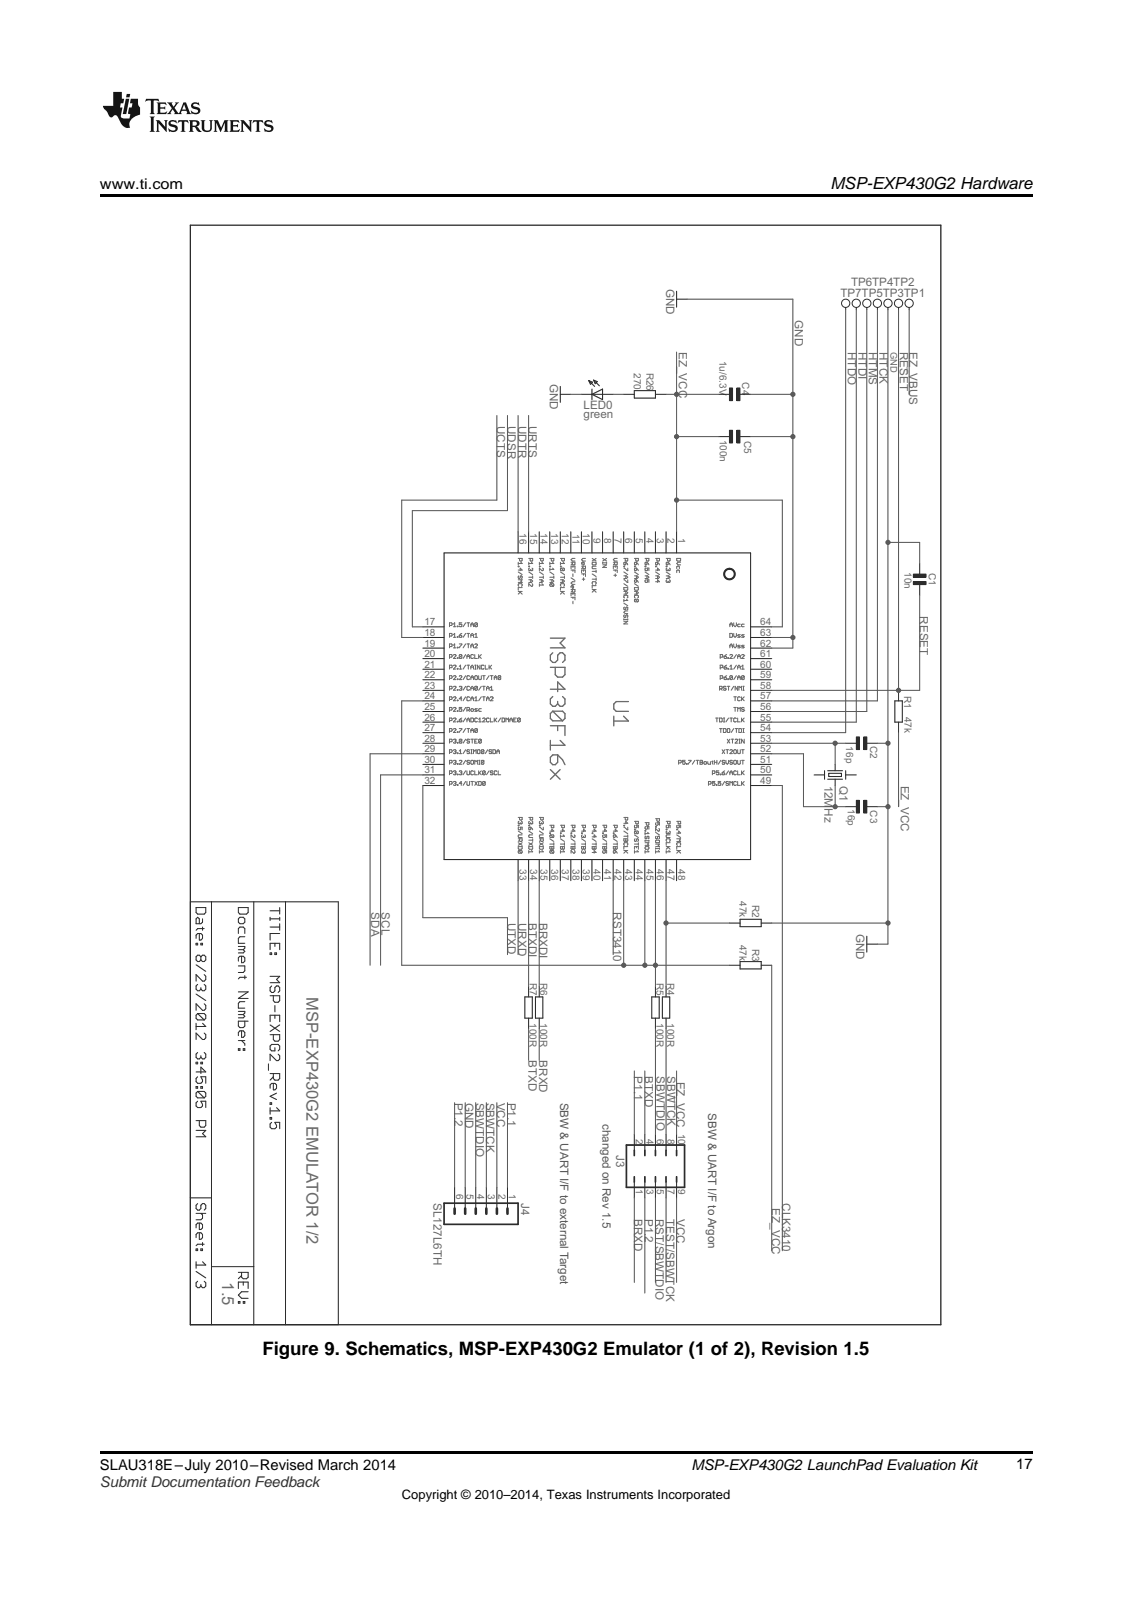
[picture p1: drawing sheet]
<svg xmlns="http://www.w3.org/2000/svg" width="210mm" height="297mm" viewBox="0 0 210 297" stroke-linecap="round" stroke-linejoin="round" font-family="sans-serif">
<defs><g id="words">
<text font-size="3.4" x="48.6" y="251">Figure 9. Schematics, MSP-EXP430G2 Emulator (1 of 2), Revision 1.5</text>
<text font-size="3.1" x="153.9" y="35">MSP-EXP430G2 Hardware</text>
<g font-size="3.1" fill="#696969">
<text x="56.8" y="184.7" transform="rotate(90 56.8 184.7)">MSP-EXP430G2 EMULATOR 1/2</text>
<text x="41.2" y="237.6" transform="rotate(90 41.2 237.6)">1.5</text>
</g>
<g font-size="2.7">
<text x="18.5" y="35">www.ti.com</text>
<text x="18.5" y="272.4">SLAU318E–July 2010–Revised March 2014</text>
<text x="128.1" y="272.4">MSP-EXP430G2 LaunchPad Evaluation Kit</text>
<text x="188.3" y="272.2">17</text>
</g>
<text font-size="2.7" fill="#333" x="18.5" y="275.5">Submit Documentation Feedback</text>
<text font-size="2.4" x="74.5" y="277.8">Copyright © 2010–2014, Texas Instruments Incorporated</text>
<g font-size="2.2" fill="#696969">
<text x="123.4" y="53.5" transform="rotate(90 123.4 53.5)">GND</text>
<text x="157.7" y="53">TP6TP4TP2</text>
<text x="147.3" y="59.4" transform="rotate(90 147.3 59.4)">GND</text>
<text x="155.8" y="54.9">TP7TP5TP3TP1</text>
<text x="125.8" y="65.2" transform="rotate(90 125.8 65.2)">EZ_VCC</text>
<text x="157.1" y="65.2" transform="rotate(90 157.1 65.2)">HTDO</text>
<text x="159.1" y="65.2" transform="rotate(90 159.1 65.2)">HTDI</text>
<text x="161" y="65.2" transform="rotate(90 161 65.2)">HTMS</text>
<text x="163" y="65.2" transform="rotate(90 163 65.2)">HTCK</text>
<text x="166.8" y="65.2" transform="rotate(90 166.8 65.2)">RESET</text>
<text x="168.5" y="65.2" transform="rotate(90 168.5 65.2)">EZ_VBUS</text>
<text x="101.9" y="71.1" transform="rotate(90 101.9 71.1)">GND</text>
<text x="108.2" y="77.5">green</text>
<text x="108.2" y="75.8">LED0</text>
<text x="92.1" y="78.9" transform="rotate(90 92.1 78.9)">UCTS</text>
<text x="94" y="78.9" transform="rotate(90 94 78.9)">UDSR</text>
<text x="96" y="78.9" transform="rotate(90 96 78.9)">UDTR</text>
<text x="98" y="78.9" transform="rotate(90 98 78.9)">URTS</text>
<text x="170.5" y="114.2" transform="rotate(90 170.5 114.2)">RESET</text>
<text x="152.8" y="145.6" transform="rotate(90 152.8 145.6)">12MHz</text>
<text x="155.6" y="145.6" transform="rotate(90 155.6 145.6)">Q1</text>
<text x="166.9" y="145.6" transform="rotate(90 166.9 145.6)">EZ_VCC</text>
<text x="68.8" y="169.1" transform="rotate(90 68.8 169.1)">SDA</text>
<text x="70.7" y="169.1" transform="rotate(90 70.7 169.1)">SCL</text>
<text x="94" y="171" transform="rotate(90 94 171)">UTXD</text>
<text x="96" y="171" transform="rotate(90 96 171)">URXD</text>
<text x="98" y="171" transform="rotate(90 98 171)">BTXDI</text>
<text x="99.9" y="171" transform="rotate(90 99.9 171)">BRXDI</text>
<text x="113.6" y="169.1" transform="rotate(90 113.6 169.1)">RST3410</text>
<text x="158.7" y="173" transform="rotate(90 158.7 173)">GND</text>
<text x="98" y="196.5" transform="rotate(90 98 196.5)">BTXD</text>
<text x="99.9" y="196.5" transform="rotate(90 99.9 196.5)">BRXD</text>
<text x="117.6" y="199.4" transform="rotate(90 117.6 199.4)">P1.1</text>
<text x="119.5" y="199.4" transform="rotate(90 119.5 199.4)">BTXD</text>
<text x="121.7" y="199.4" transform="rotate(90 121.7 199.4)">SBWTDIO</text>
<text x="123.6" y="199.4" transform="rotate(90 123.6 199.4)">SBWTCK</text>
<text x="125.4" y="200.4" transform="rotate(90 125.4 200.4)">EZ_VCC</text>
<text x="84.3" y="204.3" transform="rotate(90 84.3 204.3)">P1.2</text>
<text x="86.2" y="204.3" transform="rotate(90 86.2 204.3)">GND</text>
<text x="88.2" y="204.3" transform="rotate(90 88.2 204.3)">SBWTDIO</text>
<text x="90.1" y="204.3" transform="rotate(90 90.1 204.3)">SBWTCK</text>
<text x="92.1" y="204.3" transform="rotate(90 92.1 204.3)">VCC</text>
<text x="94" y="204.3" transform="rotate(90 94 204.3)">P1.1</text>
<text x="114.2" y="214.1" transform="rotate(90 114.2 214.1)">J3</text>
<text x="80.3" y="222.9" transform="rotate(90 80.3 222.9)">SL127L6TH</text>
<text x="96.6" y="222.9" transform="rotate(90 96.6 222.9)">J4</text>
<text x="117.6" y="225.9" transform="rotate(90 117.6 225.9)">BRXD</text>
<text x="119.5" y="225.9" transform="rotate(90 119.5 225.9)">P1.2</text>
<text x="121.5" y="225.9" transform="rotate(90 121.5 225.9)">RST/SBWTDIO</text>
<text x="123.4" y="225.9" transform="rotate(90 123.4 225.9)">TEST/SBWTCK</text>
<text x="125.4" y="225.9" transform="rotate(90 125.4 225.9)">VCC</text>
<text x="143" y="223.9" transform="rotate(90 143 223.9)">EZ_VCC</text>
<text x="145" y="222.9" transform="rotate(90 145 222.9)">CLK3410</text>
</g>
<g font-size="2.2" fill="#575757">
<text x="103.8" y="204.3" transform="rotate(90 103.8 204.3)">SBW &amp; UART I/F to external Target</text>
<text x="111.7" y="208.3" transform="rotate(90 111.7 208.3)">changed on Rev 1.5</text>
<text x="131.3" y="206.3" transform="rotate(90 131.3 206.3)">SBW &amp; UART I/F to Argon</text>
</g>
<g font-size="1.9" fill="#696969">
<text x="117.5" y="69.1" transform="rotate(90 117.5 69.1)">270</text>
<text x="119.8" y="69.1" transform="rotate(90 119.8 69.1)">R26</text>
<text x="133.3" y="66.9" transform="rotate(90 133.3 66.9)">1u/6.3V</text>
<text x="137.5" y="70.9" transform="rotate(90 137.5 70.9)">C4</text>
<text x="133.4" y="81.5" transform="rotate(90 133.4 81.5)">100n</text>
<text x="137.9" y="81.7" transform="rotate(90 137.9 81.7)">C5</text>
<text x="96.3" y="98.8" transform="rotate(90 96.3 98.8)">16</text>
<text x="98.2" y="98.8" transform="rotate(90 98.2 98.8)">15</text>
<text x="100.2" y="98.8" transform="rotate(90 100.2 98.8)">14</text>
<text x="102.2" y="98.8" transform="rotate(90 102.2 98.8)">13</text>
<text x="104.1" y="98.8" transform="rotate(90 104.1 98.8)">12</text>
<text x="106.1" y="99" transform="rotate(90 106.1 99)">11</text>
<text x="108" y="98.8" transform="rotate(90 108 98.8)">10</text>
<text x="110" y="99.7" transform="rotate(90 110 99.7)">9</text>
<text x="112" y="99.7" transform="rotate(90 112 99.7)">8</text>
<text x="113.9" y="99.7" transform="rotate(90 113.9 99.7)">7</text>
<text x="115.9" y="99.7" transform="rotate(90 115.9 99.7)">6</text>
<text x="117.8" y="99.7" transform="rotate(90 117.8 99.7)">5</text>
<text x="119.8" y="99.7" transform="rotate(90 119.8 99.7)">4</text>
<text x="121.7" y="99.7" transform="rotate(90 121.7 99.7)">3</text>
<text x="123.7" y="99.7" transform="rotate(90 123.7 99.7)">2</text>
<text x="125.7" y="99.7" transform="rotate(90 125.7 99.7)">1</text>
<text x="167.6" y="106" transform="rotate(90 167.6 106)">10n</text>
<text x="172.1" y="106.2" transform="rotate(90 172.1 106.2)">C1</text>
<text x="78.7" y="119.8">19</text>
<text x="78.7" y="117.9">18</text>
<text x="78.7" y="115.9">17</text>
<text x="140.9" y="115.9">64</text>
<text x="140.9" y="117.9">63</text>
<text x="140.9" y="119.8">62</text>
<text x="78.7" y="125.7">22</text>
<text x="78.7" y="123.7">21</text>
<text x="78.7" y="121.8">20</text>
<text x="140.9" y="121.8">61</text>
<text x="140.9" y="123.7">60</text>
<text x="140.9" y="125.7">59</text>
<text x="78.7" y="131.6">25</text>
<text x="78.7" y="129.6">24</text>
<text x="78.7" y="127.7">23</text>
<text x="140.9" y="127.7">58</text>
<text x="140.9" y="129.6">57</text>
<text x="140.9" y="131.6">56</text>
<text x="167.6" y="128.9" transform="rotate(90 167.6 128.9)">R1</text>
<text x="78.7" y="137.4">28</text>
<text x="78.7" y="135.5">27</text>
<text x="78.7" y="133.5">26</text>
<text x="140.9" y="133.5">55</text>
<text x="140.9" y="135.5">54</text>
<text x="140.9" y="137.5">53</text>
<text x="167.6" y="132.8" transform="rotate(90 167.6 132.8)">47k</text>
<text x="78.7" y="143.3">31</text>
<text x="78.7" y="141.4">30</text>
<text x="78.7" y="139.4">29</text>
<text x="140.9" y="139.4">52</text>
<text x="140.9" y="141.4">51</text>
<text x="140.9" y="143.3">50</text>
<text x="156.8" y="138.3" transform="rotate(90 156.8 138.3)">16p</text>
<text x="161.2" y="138.2" transform="rotate(90 161.2 138.2)">C2</text>
<text x="78.7" y="145.3">32</text>
<text x="140.9" y="145.3">49</text>
<text x="157.1" y="150" transform="rotate(90 157.1 150)">16p</text>
<text x="161.2" y="150.2" transform="rotate(90 161.2 150.2)">C3</text>
<text x="96.3" y="161.1" transform="rotate(90 96.3 161.1)">33</text>
<text x="98.2" y="161.1" transform="rotate(90 98.2 161.1)">34</text>
<text x="100.2" y="161.1" transform="rotate(90 100.2 161.1)">35</text>
<text x="102.2" y="161.1" transform="rotate(90 102.2 161.1)">36</text>
<text x="104.1" y="161.1" transform="rotate(90 104.1 161.1)">37</text>
<text x="106.1" y="161.1" transform="rotate(90 106.1 161.1)">38</text>
<text x="108" y="161.1" transform="rotate(90 108 161.1)">39</text>
<text x="110" y="161.1" transform="rotate(90 110 161.1)">40</text>
<text x="112" y="161.1" transform="rotate(90 112 161.1)">41</text>
<text x="113.9" y="161.1" transform="rotate(90 113.9 161.1)">42</text>
<text x="115.9" y="161.1" transform="rotate(90 115.9 161.1)">43</text>
<text x="117.8" y="161.1" transform="rotate(90 117.8 161.1)">44</text>
<text x="119.8" y="161.1" transform="rotate(90 119.8 161.1)">45</text>
<text x="121.7" y="161.1" transform="rotate(90 121.7 161.1)">46</text>
<text x="123.7" y="161.1" transform="rotate(90 123.7 161.1)">47</text>
<text x="125.7" y="161.1" transform="rotate(90 125.7 161.1)">48</text>
<text x="137" y="167" transform="rotate(90 137 167)">47k</text>
<text x="139.4" y="167.7" transform="rotate(90 139.4 167.7)">R2</text>
<text x="137" y="175" transform="rotate(90 137 175)">47k</text>
<text x="139.4" y="175.8" transform="rotate(90 139.4 175.8)">R3</text>
<text x="98.2" y="182.1" transform="rotate(90 98.2 182.1)">R7</text>
<text x="100.1" y="182.1" transform="rotate(90 100.1 182.1)">R6</text>
<text x="121.7" y="182.1" transform="rotate(90 121.7 182.1)">R5</text>
<text x="123.6" y="182.1" transform="rotate(90 123.6 182.1)">R4</text>
<text x="98.2" y="189.6" transform="rotate(90 98.2 189.6)">100R</text>
<text x="100.1" y="189.6" transform="rotate(90 100.1 189.6)">100R</text>
<text x="121.7" y="189.6" transform="rotate(90 121.7 189.6)">100R</text>
<text x="123.6" y="189.6" transform="rotate(90 123.6 189.6)">100R</text>
<text x="117.8" y="211" transform="rotate(90 117.8 211)">2</text>
<text x="119.8" y="211" transform="rotate(90 119.8 211)">4</text>
<text x="121.7" y="211" transform="rotate(90 121.7 211)">6</text>
<text x="123.7" y="211" transform="rotate(90 123.7 211)">8</text>
<text x="125.7" y="210.1" transform="rotate(90 125.7 210.1)">10</text>
<text x="84.5" y="221.2" transform="rotate(90 84.5 221.2)">6</text>
<text x="86.5" y="221.2" transform="rotate(90 86.5 221.2)">5</text>
<text x="88.4" y="221.2" transform="rotate(90 88.4 221.2)">4</text>
<text x="90.4" y="221.2" transform="rotate(90 90.4 221.2)">3</text>
<text x="92.4" y="221.2" transform="rotate(90 92.4 221.2)">2</text>
<text x="94.3" y="221.2" transform="rotate(90 94.3 221.2)">1</text>
<text x="117.8" y="220.3" transform="rotate(90 117.8 220.3)">1</text>
<text x="119.8" y="220.3" transform="rotate(90 119.8 220.3)">3</text>
<text x="121.7" y="220.3" transform="rotate(90 121.7 220.3)">5</text>
<text x="123.7" y="220.3" transform="rotate(90 123.7 220.3)">7</text>
<text x="125.7" y="220.3" transform="rotate(90 125.7 220.3)">9</text>
</g>
<text font-size="1.7" fill="#696969" x="165.1" y="65.2" transform="rotate(90 165.1 65.2)">GND</text>
</g></defs>
<path d="M18.5 268.9h172.9v.5h-172.9z" fill="#000"/>
<path d="M102 118.2h2.7" fill="none" stroke="#696969" stroke-width=".19"/>
<path d="M102 118.2h2.7z" fill="none" stroke="#696969" stroke-width=".24"/>
<path d="M103.8 119.2l.9-1z" fill="#696969"/>
<path d="M103.8 119.2l.9-1z" fill="none" stroke="#696969" stroke-width=".24"/>
<path d="M103.8 119.2l.9 .9z" fill="#696969"/>
<path d="M103.8 119.2l.9 .9zM102 120.1h2.7z" fill="none" stroke="#696969" stroke-width=".24"/>
<path d="M102 120.1h2.7" fill="none" stroke="#696969" stroke-width=".19"/>
<path d="M104.3 122.8l.4-.5z" fill="#696969"/>
<path d="M104.3 122.8l.4-.5z" fill="none" stroke="#696969" stroke-width=".24"/>
<path d="M104.7 121.4v.9z" fill="#696969"/>
<path d="M104.7 121.4v.9z" fill="none" stroke="#696969" stroke-width=".24"/>
<path d="M104.3 121l.4 .4z" fill="#696969"/>
<path d="M104.3 121l.4 .4z" fill="none" stroke="#696969" stroke-width=".24"/>
<path d="M103.8 121h.5z" fill="#696969"/>
<path d="M103.8 121h.5z" fill="none" stroke="#696969" stroke-width=".24"/>
<path d="M103.8 121l-.4 .4z" fill="#696969"/>
<path d="M103.8 121l-.4 .4z" fill="none" stroke="#696969" stroke-width=".24"/>
<path d="M103.4 121.4v.9z" fill="#696969"/>
<path d="M103.4 121.4v.9z" fill="none" stroke="#696969" stroke-width=".24"/>
<path d="M102.9 122.8l.5-.5z" fill="#696969"/>
<path d="M102.9 122.8l.5-.5z" fill="none" stroke="#696969" stroke-width=".24"/>
<path d="M102.4 122.8h.5z" fill="#696969"/>
<path d="M102.4 122.8h.5z" fill="none" stroke="#696969" stroke-width=".24"/>
<path d="M102 122.3l.4 .5z" fill="#696969"/>
<path d="M102 122.3l.4 .5z" fill="none" stroke="#696969" stroke-width=".24"/>
<path d="M102 121.4v.9z" fill="#696969"/>
<path d="M102 121.4v.9z" fill="none" stroke="#696969" stroke-width=".24"/>
<path d="M102 121.4l.4-.4z" fill="#696969"/>
<path d="M102 121.4l.4-.4zM102 123.7h2.7z" fill="none" stroke="#696969" stroke-width=".24"/>
<path d="M102 123.7h2.7" fill="none" stroke="#696969" stroke-width=".19"/>
<path d="M104.7 123.7v1.3z" fill="#696969"/>
<path d="M104.7 123.7v1.3z" fill="none" stroke="#696969" stroke-width=".24"/>
<path d="M104.3 125.5l.4-.5z" fill="#696969"/>
<path d="M104.3 125.5l.4-.5z" fill="none" stroke="#696969" stroke-width=".24"/>
<path d="M103.4 125.5h.9z" fill="#696969"/>
<path d="M103.4 125.5h.9z" fill="none" stroke="#696969" stroke-width=".24"/>
<path d="M102.9 125l.5 .5z" fill="#696969"/>
<path d="M102.9 125l.5 .5z" fill="none" stroke="#696969" stroke-width=".24"/>
<path d="M102.9 123.7v1.3z" fill="#696969"/>
<path d="M102 127.7h2.7zM102.9 123.7v1.3z" fill="none" stroke="#696969" stroke-width=".24"/>
<path d="M102 127.7h2.7" fill="none" stroke="#696969" stroke-width=".19"/>
<path d="M103.4 126.4l1.3 1.3z" fill="#696969"/>
<path d="M103.4 126.4l1.3 1.3z" fill="none" stroke="#696969" stroke-width=".24"/>
<path d="M103.4 126.4v1.8z" fill="#696969"/>
<path d="M103.4 126.4v1.8z" fill="none" stroke="#696969" stroke-width=".24"/>
<path d="M104.3 129.1l.4 .4z" fill="#696969"/>
<path d="M104.3 129.1l.4 .4z" fill="none" stroke="#696969" stroke-width=".24"/>
<path d="M104.7 129.5v.9z" fill="#696969"/>
<path d="M104.7 129.5v.9z" fill="none" stroke="#696969" stroke-width=".24"/>
<path d="M104.3 130.9l.4-.5z" fill="#696969"/>
<path d="M104.3 130.9l.4-.5z" fill="none" stroke="#696969" stroke-width=".24"/>
<path d="M103.8 130.9h.5z" fill="#696969"/>
<path d="M103.8 130.9h.5z" fill="none" stroke="#696969" stroke-width=".24"/>
<path d="M103.4 130.4l.4 .5z" fill="#696969"/>
<path d="M103.4 130.4l.4 .5z" fill="none" stroke="#696969" stroke-width=".24"/>
<path d="M103.4 130v.4z" fill="#696969"/>
<path d="M103.4 130v.4z" fill="none" stroke="#696969" stroke-width=".24"/>
<path d="M102.9 130.9l.5-.5z" fill="#696969"/>
<path d="M102.9 130.9l.5-.5z" fill="none" stroke="#696969" stroke-width=".24"/>
<path d="M102.4 130.9h.5z" fill="#696969"/>
<path d="M102.4 130.9h.5z" fill="none" stroke="#696969" stroke-width=".24"/>
<path d="M102 130.4l.4 .5z" fill="#696969"/>
<path d="M102 130.4l.4 .5z" fill="none" stroke="#696969" stroke-width=".24"/>
<path d="M102 129.5v.9z" fill="#696969"/>
<path d="M102 129.5v.9z" fill="none" stroke="#696969" stroke-width=".24"/>
<path d="M102 129.5l.4-.4z" fill="#696969"/>
<path d="M102 129.5l.4-.4z" fill="none" stroke="#696969" stroke-width=".24"/>
<path d="M102.4 131.8h1.9z" fill="#696969"/>
<path d="M102.4 131.8h1.9z" fill="none" stroke="#696969" stroke-width=".24"/>
<path d="M104.3 131.8l.4 .4z" fill="#696969"/>
<path d="M104.3 131.8l.4 .4z" fill="none" stroke="#696969" stroke-width=".24"/>
<path d="M104.7 132.2v.9z" fill="#696969"/>
<path d="M104.7 132.2v.9z" fill="none" stroke="#696969" stroke-width=".24"/>
<path d="M104.7 133.1l-.4 .5z" fill="#696969"/>
<path d="M104.7 133.1l-.4 .5z" fill="none" stroke="#696969" stroke-width=".24"/>
<path d="M102.4 133.6h1.9z" fill="#696969"/>
<path d="M102.4 133.6h1.9z" fill="none" stroke="#696969" stroke-width=".24"/>
<path d="M102 133.1l.4 .5z" fill="#696969"/>
<path d="M102 133.1l.4 .5z" fill="none" stroke="#696969" stroke-width=".24"/>
<path d="M102 132.2v.9z" fill="#696969"/>
<path d="M102 132.2v.9z" fill="none" stroke="#696969" stroke-width=".24"/>
<path d="M102 132.2l.4-.4z" fill="#696969"/>
<path d="M102 132.2l.4-.4z" fill="none" stroke="#696969" stroke-width=".24"/>
<path d="M102.4 131.8l1.9 1.8z" fill="#696969"/>
<path d="M102 134.5h2.7zM102.4 131.8l1.9 1.8z" fill="none" stroke="#696969" stroke-width=".24"/>
<path d="M102 134.5h2.7" fill="none" stroke="#696969" stroke-width=".19"/>
<path d="M104.7 134.5v1.8z" fill="#696969"/>
<path d="M104.7 134.5v1.8z" fill="none" stroke="#696969" stroke-width=".24"/>
<path d="M103.4 134.5v.9z" fill="#696969"/>
<path d="M103.4 134.5v.9z" fill="none" stroke="#696969" stroke-width=".24"/>
<path d="M103.8 137.2l.9 .9z" fill="#696969"/>
<path d="M102 138.1h2.7zM103.8 137.2l.9 .9z" fill="none" stroke="#696969" stroke-width=".24"/>
<path d="M102 138.1h2.7" fill="none" stroke="#696969" stroke-width=".19"/>
<path d="M102 137.2v1.8z" fill="#696969"/>
<path d="M102 137.2v1.8z" fill="none" stroke="#696969" stroke-width=".24"/>
<path d="M104.3 140.8l.4 .9z" fill="#696969"/>
<path d="M104.3 140.8l.4 .9z" fill="none" stroke="#696969" stroke-width=".24"/>
<path d="M103.4 139.9l.9 .9z" fill="#696969"/>
<path d="M103.4 139.9l.9 .9z" fill="none" stroke="#696969" stroke-width=".24"/>
<path d="M102.4 139.9h1z" fill="#696969"/>
<path d="M102.4 139.9h1z" fill="none" stroke="#696969" stroke-width=".24"/>
<path d="M102 140.3l.4-.4z" fill="#696969"/>
<path d="M102 140.3l.4-.4z" fill="none" stroke="#696969" stroke-width=".24"/>
<path d="M102 140.3v1z" fill="#696969"/>
<path d="M102 140.3v1z" fill="none" stroke="#696969" stroke-width=".24"/>
<path d="M102 141.3l.4 .4z" fill="#696969"/>
<path d="M102 141.3l.4 .4z" fill="none" stroke="#696969" stroke-width=".24"/>
<path d="M102.4 141.7h.5z" fill="#696969"/>
<path d="M102.4 141.7h.5z" fill="none" stroke="#696969" stroke-width=".24"/>
<path d="M102.9 141.7l.5-.4z" fill="#696969"/>
<path d="M102.9 141.7l.5-.4z" fill="none" stroke="#696969" stroke-width=".24"/>
<path d="M103.4 139.9v1.4z" fill="#696969"/>
<path d="M103.4 139.9v1.4z" fill="none" stroke="#696969" stroke-width=".24"/>
<path d="M102 144.4l1.8-1.8z" fill="#696969"/>
<path d="M102 144.4l1.8-1.8z" fill="none" stroke="#696969" stroke-width=".24"/>
<path d="M102 142.6l1.8 1.8z" fill="#696969"/>
<path d="M102 142.6l1.8 1.8z" fill="none" stroke="#696969" stroke-width=".24"/>
<path d="M135.3 115.7v.4z" fill="#696969"/>
<path d="M135.3 115.7v.4z" fill="none" stroke="#696969" stroke-width=".19"/>
<path d="M135.3 115.7l.2-.3z" fill="#696969"/>
<path d="M135.3 115.7l.2-.3z" fill="none" stroke="#696969" stroke-width=".19"/>
<path d="M135.5 115.4l.2 .3z" fill="#696969"/>
<path d="M135.5 115.4l.2 .3z" fill="none" stroke="#696969" stroke-width=".19"/>
<path d="M135.7 115.7v.4z" fill="#696969"/>
<path d="M135.7 115.7v.4z" fill="none" stroke="#696969" stroke-width=".19"/>
<path d="M135.3 115.8h.4z" fill="#696969"/>
<path d="M135.3 115.8h.4z" fill="none" stroke="#696969" stroke-width=".19"/>
<path d="M136 115.4v.5z" fill="#696969"/>
<path d="M136 115.4v.5z" fill="none" stroke="#696969" stroke-width=".19"/>
<path d="M136 115.9l.2 .2z" fill="#696969"/>
<path d="M136 115.9l.2 .2z" fill="none" stroke="#696969" stroke-width=".19"/>
<path d="M136.5 115.9l-.3 .2z" fill="#696969"/>
<path d="M136.5 115.9l-.3 .2z" fill="none" stroke="#696969" stroke-width=".19"/>
<path d="M136.5 115.4v.5z" fill="#696969"/>
<path d="M136.5 115.4v.5z" fill="none" stroke="#696969" stroke-width=".19"/>
<path d="M136.8 115.7h.4z" fill="#696969"/>
<path d="M136.8 115.7h.4z" fill="none" stroke="#696969" stroke-width=".19"/>
<path d="M136.7 115.8l.1-.1z" fill="#696969"/>
<path d="M136.7 115.8l.1-.1z" fill="none" stroke="#696969" stroke-width=".19"/>
<path d="M136.7 115.8v.2z" fill="#696969"/>
<path d="M136.7 115.8v.2z" fill="none" stroke="#696969" stroke-width=".19"/>
<path d="M136.7 116l.1 .1z" fill="#696969"/>
<path d="M136.7 116l.1 .1z" fill="none" stroke="#696969" stroke-width=".19"/>
<path d="M136.8 116.1h.4z" fill="#696969"/>
<path d="M136.8 116.1h.4z" fill="none" stroke="#696969" stroke-width=".19"/>
<path d="M137.6 115.7h.3z" fill="#696969"/>
<path d="M137.6 115.7h.3z" fill="none" stroke="#696969" stroke-width=".19"/>
<path d="M137.4 115.8l.2-.1z" fill="#696969"/>
<path d="M137.4 115.8l.2-.1z" fill="none" stroke="#696969" stroke-width=".19"/>
<path d="M137.4 115.8v.2z" fill="#696969"/>
<path d="M137.4 115.8v.2z" fill="none" stroke="#696969" stroke-width=".19"/>
<path d="M137.4 116l.2 .1z" fill="#696969"/>
<path d="M137.4 116l.2 .1z" fill="none" stroke="#696969" stroke-width=".19"/>
<path d="M137.6 116.1h.3z" fill="#696969"/>
<path d="M137.6 116.1h.3z" fill="none" stroke="#696969" stroke-width=".19"/>
<path d="M135.3 117.4v.7z" fill="#696969"/>
<path d="M135.3 117.4v.7z" fill="none" stroke="#696969" stroke-width=".19"/>
<path d="M135.3 118.1h.3z" fill="#696969"/>
<path d="M135.3 118.1h.3z" fill="none" stroke="#696969" stroke-width=".19"/>
<path d="M135.6 118.1l.1-.1z" fill="#696969"/>
<path d="M135.6 118.1l.1-.1z" fill="none" stroke="#696969" stroke-width=".19"/>
<path d="M135.7 117.5v.5z" fill="#696969"/>
<path d="M135.7 117.5v.5z" fill="none" stroke="#696969" stroke-width=".19"/>
<path d="M135.6 117.4l.1 .1z" fill="#696969"/>
<path d="M135.6 117.4l.1 .1z" fill="none" stroke="#696969" stroke-width=".19"/>
<path d="M135.3 117.4h.3z" fill="#696969"/>
<path d="M135.3 117.4h.3z" fill="none" stroke="#696969" stroke-width=".19"/>
<path d="M136 117.4v.5z" fill="#696969"/>
<path d="M136 117.4v.5z" fill="none" stroke="#696969" stroke-width=".19"/>
<path d="M136 117.9l.2 .2z" fill="#696969"/>
<path d="M136 117.9l.2 .2z" fill="none" stroke="#696969" stroke-width=".19"/>
<path d="M136.5 117.9l-.3 .2z" fill="#696969"/>
<path d="M136.5 117.9l-.3 .2z" fill="none" stroke="#696969" stroke-width=".19"/>
<path d="M136.5 117.4v.5z" fill="#696969"/>
<path d="M136.5 117.4v.5z" fill="none" stroke="#696969" stroke-width=".19"/>
<path d="M136.7 118.1h.4z" fill="#696969"/>
<path d="M136.7 118.1h.4z" fill="none" stroke="#696969" stroke-width=".19"/>
<path d="M137.1 118.1l.1-.1z" fill="#696969"/>
<path d="M137.1 118.1l.1-.1z" fill="none" stroke="#696969" stroke-width=".19"/>
<path d="M137.1 117.9l.1 .1z" fill="#696969"/>
<path d="M137.1 117.9l.1 .1z" fill="none" stroke="#696969" stroke-width=".19"/>
<path d="M136.8 117.9h.3z" fill="#696969"/>
<path d="M136.8 117.9h.3z" fill="none" stroke="#696969" stroke-width=".19"/>
<path d="M136.7 117.7l.1 .2z" fill="#696969"/>
<path d="M136.7 117.7l.1 .2z" fill="none" stroke="#696969" stroke-width=".19"/>
<path d="M136.7 117.7l.1-.1z" fill="#696969"/>
<path d="M136.7 117.7l.1-.1z" fill="none" stroke="#696969" stroke-width=".19"/>
<path d="M136.8 117.6h.4z" fill="#696969"/>
<path d="M136.8 117.6h.4z" fill="none" stroke="#696969" stroke-width=".19"/>
<path d="M137.4 118.1h.4z" fill="#696969"/>
<path d="M137.4 118.1h.4z" fill="none" stroke="#696969" stroke-width=".19"/>
<path d="M137.8 118.1l.1-.1z" fill="#696969"/>
<path d="M137.8 118.1l.1-.1z" fill="none" stroke="#696969" stroke-width=".19"/>
<path d="M137.8 117.9l.1 .1z" fill="#696969"/>
<path d="M137.8 117.9l.1 .1z" fill="none" stroke="#696969" stroke-width=".19"/>
<path d="M137.6 117.9h.2z" fill="#696969"/>
<path d="M137.6 117.9h.2z" fill="none" stroke="#696969" stroke-width=".19"/>
<path d="M137.4 117.7l.2 .2z" fill="#696969"/>
<path d="M137.4 117.7l.2 .2z" fill="none" stroke="#696969" stroke-width=".19"/>
<path d="M137.4 117.7l.2-.1z" fill="#696969"/>
<path d="M137.4 117.7l.2-.1z" fill="none" stroke="#696969" stroke-width=".19"/>
<path d="M137.6 117.6h.3z" fill="#696969"/>
<path d="M137.6 117.6h.3z" fill="none" stroke="#696969" stroke-width=".19"/>
<path d="M135.3 119.6v.5z" fill="#696969"/>
<path d="M135.3 119.6v.5z" fill="none" stroke="#696969" stroke-width=".19"/>
<path d="M135.3 119.6l.2-.3z" fill="#696969"/>
<path d="M135.3 119.6l.2-.3z" fill="none" stroke="#696969" stroke-width=".19"/>
<path d="M135.5 119.3l.2 .3z" fill="#696969"/>
<path d="M135.5 119.3l.2 .3z" fill="none" stroke="#696969" stroke-width=".19"/>
<path d="M135.7 119.6v.5z" fill="#696969"/>
<path d="M135.7 119.6v.5z" fill="none" stroke="#696969" stroke-width=".19"/>
<path d="M135.3 119.7h.4z" fill="#696969"/>
<path d="M135.3 119.7h.4z" fill="none" stroke="#696969" stroke-width=".19"/>
<path d="M136 119.3v.5z" fill="#696969"/>
<path d="M136 119.3v.5z" fill="none" stroke="#696969" stroke-width=".19"/>
<path d="M136 119.8l.2 .3z" fill="#696969"/>
<path d="M136 119.8l.2 .3z" fill="none" stroke="#696969" stroke-width=".19"/>
<path d="M136.2 120.1l.3-.3z" fill="#696969"/>
<path d="M136.2 120.1l.3-.3z" fill="none" stroke="#696969" stroke-width=".19"/>
<path d="M136.5 119.3v.5z" fill="#696969"/>
<path d="M136.5 119.3v.5z" fill="none" stroke="#696969" stroke-width=".19"/>
<path d="M136.7 120.1h.4z" fill="#696969"/>
<path d="M136.7 120.1h.4z" fill="none" stroke="#696969" stroke-width=".19"/>
<path d="M137.1 120.1l.1-.2z" fill="#696969"/>
<path d="M137.1 120.1l.1-.2z" fill="none" stroke="#696969" stroke-width=".19"/>
<path d="M137.1 119.8l.1 .1z" fill="#696969"/>
<path d="M137.1 119.8l.1 .1z" fill="none" stroke="#696969" stroke-width=".19"/>
<path d="M136.8 119.8h.3z" fill="#696969"/>
<path d="M136.8 119.8h.3z" fill="none" stroke="#696969" stroke-width=".19"/>
<path d="M136.7 119.7l.1 .1z" fill="#696969"/>
<path d="M136.7 119.7l.1 .1z" fill="none" stroke="#696969" stroke-width=".19"/>
<path d="M136.8 119.6l-.1 .1z" fill="#696969"/>
<path d="M136.8 119.6l-.1 .1z" fill="none" stroke="#696969" stroke-width=".19"/>
<path d="M136.8 119.6h.4z" fill="#696969"/>
<path d="M136.8 119.6h.4z" fill="none" stroke="#696969" stroke-width=".19"/>
<path d="M137.4 120.1h.4z" fill="#696969"/>
<path d="M137.4 120.1h.4z" fill="none" stroke="#696969" stroke-width=".19"/>
<path d="M137.8 120.1l.1-.2z" fill="#696969"/>
<path d="M137.8 120.1l.1-.2z" fill="none" stroke="#696969" stroke-width=".19"/>
<path d="M137.8 119.8l.1 .1z" fill="#696969"/>
<path d="M137.8 119.8l.1 .1z" fill="none" stroke="#696969" stroke-width=".19"/>
<path d="M137.6 119.8h.2z" fill="#696969"/>
<path d="M137.6 119.8h.2z" fill="none" stroke="#696969" stroke-width=".19"/>
<path d="M137.4 119.7l.2 .1z" fill="#696969"/>
<path d="M137.4 119.7l.2 .1z" fill="none" stroke="#696969" stroke-width=".19"/>
<path d="M137.4 119.7l.2-.1z" fill="#696969"/>
<path d="M137.4 119.7l.2-.1z" fill="none" stroke="#696969" stroke-width=".19"/>
<path d="M137.6 119.6h.3z" fill="#696969"/>
<path d="M137.6 119.6h.3z" fill="none" stroke="#696969" stroke-width=".19"/>
<path d="M133.5 121.3v.7z" fill="#696969"/>
<path d="M133.5 121.3v.7z" fill="none" stroke="#696969" stroke-width=".19"/>
<path d="M133.5 121.3h.3z" fill="#696969"/>
<path d="M133.5 121.3h.3z" fill="none" stroke="#696969" stroke-width=".19"/>
<path d="M133.8 121.3l.2 .1z" fill="#696969"/>
<path d="M133.8 121.3l.2 .1z" fill="none" stroke="#696969" stroke-width=".19"/>
<path d="M134 121.4v.3z" fill="#696969"/>
<path d="M134 121.4v.3z" fill="none" stroke="#696969" stroke-width=".19"/>
<path d="M134 121.7l-.2 .1z" fill="#696969"/>
<path d="M134 121.7l-.2 .1z" fill="none" stroke="#696969" stroke-width=".19"/>
<path d="M133.5 121.8h.3z" fill="#696969"/>
<path d="M133.5 121.8h.3z" fill="none" stroke="#696969" stroke-width=".19"/>
<path d="M134.4 121.4l.3-.1z" fill="#696969"/>
<path d="M134.4 121.4l.3-.1z" fill="none" stroke="#696969" stroke-width=".19"/>
<path d="M134.2 121.7l.2-.3z" fill="#696969"/>
<path d="M134.2 121.7l.2-.3z" fill="none" stroke="#696969" stroke-width=".19"/>
<path d="M134.2 121.7v.2z" fill="#696969"/>
<path d="M134.2 121.7v.2z" fill="none" stroke="#696969" stroke-width=".19"/>
<path d="M134.2 121.9l.1 .1z" fill="#696969"/>
<path d="M134.2 121.9l.1 .1z" fill="none" stroke="#696969" stroke-width=".19"/>
<path d="M134.3 122h.3z" fill="#696969"/>
<path d="M134.3 122h.3z" fill="none" stroke="#696969" stroke-width=".19"/>
<path d="M134.6 122l.1-.1z" fill="#696969"/>
<path d="M134.6 122l.1-.1z" fill="none" stroke="#696969" stroke-width=".19"/>
<path d="M134.7 121.8v.1z" fill="#696969"/>
<path d="M134.7 121.8v.1z" fill="none" stroke="#696969" stroke-width=".19"/>
<path d="M134.6 121.7l.1 .1z" fill="#696969"/>
<path d="M134.6 121.7l.1 .1z" fill="none" stroke="#696969" stroke-width=".19"/>
<path d="M134.2 121.7h.4z" fill="#696969"/>
<path d="M134.2 121.7h.4z" fill="none" stroke="#696969" stroke-width=".19"/>
<path d="M134.9 121.9v.1z" fill="#696969"/>
<path d="M134.9 121.9v.1z" fill="none" stroke="#696969" stroke-width=".19"/>
<path d="M134.9 121.9h.1z" fill="#696969"/>
<path d="M134.9 121.9h.1z" fill="none" stroke="#696969" stroke-width=".19"/>
<path d="M135 121.9v.1z" fill="#696969"/>
<path d="M135 121.9v.1z" fill="none" stroke="#696969" stroke-width=".19"/>
<path d="M134.9 122h.1z" fill="#696969"/>
<path d="M134.9 122h.1z" fill="none" stroke="#696969" stroke-width=".19"/>
<path d="M135.3 122h.4z" fill="#696969"/>
<path d="M135.3 122h.4z" fill="none" stroke="#696969" stroke-width=".19"/>
<path d="M135.3 122l.4-.5z" fill="#696969"/>
<path d="M135.3 122l.4-.5z" fill="none" stroke="#696969" stroke-width=".19"/>
<path d="M135.7 121.4v.1z" fill="#696969"/>
<path d="M135.7 121.4v.1z" fill="none" stroke="#696969" stroke-width=".19"/>
<path d="M135.6 121.3l.1 .1z" fill="#696969"/>
<path d="M135.6 121.3l.1 .1z" fill="none" stroke="#696969" stroke-width=".19"/>
<path d="M135.4 121.3h.2z" fill="#696969"/>
<path d="M135.4 121.3h.2z" fill="none" stroke="#696969" stroke-width=".19"/>
<path d="M135.4 121.3l-.1 .1z" fill="#696969"/>
<path d="M135.4 121.3l-.1 .1z" fill="none" stroke="#696969" stroke-width=".19"/>
<path d="M136.5 121.3l-.5 .7z" fill="#696969"/>
<path d="M136.5 121.3l-.5 .7z" fill="none" stroke="#696969" stroke-width=".19"/>
<path d="M136.7 121.5v.5z" fill="#696969"/>
<path d="M136.7 121.5v.5z" fill="none" stroke="#696969" stroke-width=".19"/>
<path d="M136.7 121.5l.3-.2z" fill="#696969"/>
<path d="M136.7 121.5l.3-.2z" fill="none" stroke="#696969" stroke-width=".19"/>
<path d="M137 121.3l.2 .2z" fill="#696969"/>
<path d="M137 121.3l.2 .2z" fill="none" stroke="#696969" stroke-width=".19"/>
<path d="M137.2 121.5v.5z" fill="#696969"/>
<path d="M137.2 121.5v.5z" fill="none" stroke="#696969" stroke-width=".19"/>
<path d="M136.7 121.7h.5z" fill="#696969"/>
<path d="M136.7 121.7h.5z" fill="none" stroke="#696969" stroke-width=".19"/>
<path d="M137.4 122h.5z" fill="#696969"/>
<path d="M137.4 122h.5z" fill="none" stroke="#696969" stroke-width=".19"/>
<path d="M137.9 121.5l-.5 .5z" fill="#696969"/>
<path d="M137.9 121.5l-.5 .5z" fill="none" stroke="#696969" stroke-width=".19"/>
<path d="M137.9 121.4v.1z" fill="#696969"/>
<path d="M137.9 121.4v.1z" fill="none" stroke="#696969" stroke-width=".19"/>
<path d="M137.8 121.3l.1 .1z" fill="#696969"/>
<path d="M137.8 121.3l.1 .1z" fill="none" stroke="#696969" stroke-width=".19"/>
<path d="M137.6 121.3h.2z" fill="#696969"/>
<path d="M137.6 121.3h.2z" fill="none" stroke="#696969" stroke-width=".19"/>
<path d="M137.4 121.4l.2-.1z" fill="#696969"/>
<path d="M137.4 121.4l.2-.1z" fill="none" stroke="#696969" stroke-width=".19"/>
<path d="M133.5 123.3v.7z" fill="#696969"/>
<path d="M133.5 123.3v.7z" fill="none" stroke="#696969" stroke-width=".19"/>
<path d="M133.5 123.3h.3z" fill="#696969"/>
<path d="M133.5 123.3h.3z" fill="none" stroke="#696969" stroke-width=".19"/>
<path d="M133.8 123.3l.2 .1z" fill="#696969"/>
<path d="M133.8 123.3l.2 .1z" fill="none" stroke="#696969" stroke-width=".19"/>
<path d="M134 123.4v.2z" fill="#696969"/>
<path d="M134 123.4v.2z" fill="none" stroke="#696969" stroke-width=".19"/>
<path d="M134 123.6l-.2 .1z" fill="#696969"/>
<path d="M134 123.6l-.2 .1z" fill="none" stroke="#696969" stroke-width=".19"/>
<path d="M133.5 123.7h.3z" fill="#696969"/>
<path d="M133.5 123.7h.3z" fill="none" stroke="#696969" stroke-width=".19"/>
<path d="M134.4 123.4l.3-.1z" fill="#696969"/>
<path d="M134.4 123.4l.3-.1z" fill="none" stroke="#696969" stroke-width=".19"/>
<path d="M134.2 123.6l.2-.2z" fill="#696969"/>
<path d="M134.2 123.6l.2-.2z" fill="none" stroke="#696969" stroke-width=".19"/>
<path d="M134.2 123.6v.3z" fill="#696969"/>
<path d="M134.2 123.6v.3z" fill="none" stroke="#696969" stroke-width=".19"/>
<path d="M134.2 123.9l.1 .1z" fill="#696969"/>
<path d="M134.2 123.9l.1 .1z" fill="none" stroke="#696969" stroke-width=".19"/>
<path d="M134.3 124h.3z" fill="#696969"/>
<path d="M134.3 124h.3z" fill="none" stroke="#696969" stroke-width=".19"/>
<path d="M134.6 124l.1-.1z" fill="#696969"/>
<path d="M134.6 124l.1-.1z" fill="none" stroke="#696969" stroke-width=".19"/>
<path d="M134.7 123.7v.2z" fill="#696969"/>
<path d="M134.7 123.7v.2z" fill="none" stroke="#696969" stroke-width=".19"/>
<path d="M134.6 123.6l.1 .1z" fill="#696969"/>
<path d="M134.6 123.6l.1 .1z" fill="none" stroke="#696969" stroke-width=".19"/>
<path d="M134.2 123.6h.4z" fill="#696969"/>
<path d="M134.2 123.6h.4z" fill="none" stroke="#696969" stroke-width=".19"/>
<path d="M134.9 123.9v.1z" fill="#696969"/>
<path d="M134.9 123.9v.1z" fill="none" stroke="#696969" stroke-width=".19"/>
<path d="M134.9 123.9h.1z" fill="#696969"/>
<path d="M134.9 123.9h.1z" fill="none" stroke="#696969" stroke-width=".19"/>
<path d="M135 123.9v.1z" fill="#696969"/>
<path d="M135 123.9v.1z" fill="none" stroke="#696969" stroke-width=".19"/>
<path d="M134.9 124h.1z" fill="#696969"/>
<path d="M134.9 124h.1z" fill="none" stroke="#696969" stroke-width=".19"/>
<path d="M135.3 123.5l.2-.2z" fill="#696969"/>
<path d="M135.3 123.5l.2-.2z" fill="none" stroke="#696969" stroke-width=".19"/>
<path d="M135.5 123.3v.7z" fill="#696969"/>
<path d="M135.5 123.3v.7z" fill="none" stroke="#696969" stroke-width=".19"/>
<path d="M135.3 124h.4z" fill="#696969"/>
<path d="M135.3 124h.4z" fill="none" stroke="#696969" stroke-width=".19"/>
<path d="M136.5 123.3l-.5 .7z" fill="#696969"/>
<path d="M136.5 123.3l-.5 .7z" fill="none" stroke="#696969" stroke-width=".19"/>
<path d="M136.7 123.5v.5z" fill="#696969"/>
<path d="M136.7 123.5v.5z" fill="none" stroke="#696969" stroke-width=".19"/>
<path d="M136.7 123.5l.3-.2z" fill="#696969"/>
<path d="M136.7 123.5l.3-.2z" fill="none" stroke="#696969" stroke-width=".19"/>
<path d="M137 123.3l.2 .2z" fill="#696969"/>
<path d="M137 123.3l.2 .2z" fill="none" stroke="#696969" stroke-width=".19"/>
<path d="M137.2 123.5v.5z" fill="#696969"/>
<path d="M137.2 123.5v.5z" fill="none" stroke="#696969" stroke-width=".19"/>
<path d="M136.7 123.6h.5z" fill="#696969"/>
<path d="M136.7 123.6h.5z" fill="none" stroke="#696969" stroke-width=".19"/>
<path d="M137.4 123.5l.3-.2z" fill="#696969"/>
<path d="M137.4 123.5l.3-.2z" fill="none" stroke="#696969" stroke-width=".19"/>
<path d="M137.7 123.3v.7z" fill="#696969"/>
<path d="M137.7 123.3v.7z" fill="none" stroke="#696969" stroke-width=".19"/>
<path d="M137.4 124h.5z" fill="#696969"/>
<path d="M137.4 124h.5z" fill="none" stroke="#696969" stroke-width=".19"/>
<path d="M133.5 125.2v.7z" fill="#696969"/>
<path d="M133.5 125.2v.7z" fill="none" stroke="#696969" stroke-width=".19"/>
<path d="M133.5 125.2h.3z" fill="#696969"/>
<path d="M133.5 125.2h.3z" fill="none" stroke="#696969" stroke-width=".19"/>
<path d="M133.8 125.2l.2 .1z" fill="#696969"/>
<path d="M133.8 125.2l.2 .1z" fill="none" stroke="#696969" stroke-width=".19"/>
<path d="M134 125.3v.3z" fill="#696969"/>
<path d="M134 125.3v.3z" fill="none" stroke="#696969" stroke-width=".19"/>
<path d="M134 125.6l-.2 .1z" fill="#696969"/>
<path d="M134 125.6l-.2 .1z" fill="none" stroke="#696969" stroke-width=".19"/>
<path d="M133.5 125.7h.3z" fill="#696969"/>
<path d="M133.5 125.7h.3z" fill="none" stroke="#696969" stroke-width=".19"/>
<path d="M134.4 125.3l.3-.1z" fill="#696969"/>
<path d="M134.4 125.3l.3-.1z" fill="none" stroke="#696969" stroke-width=".19"/>
<path d="M134.2 125.6l.2-.3z" fill="#696969"/>
<path d="M134.2 125.6l.2-.3z" fill="none" stroke="#696969" stroke-width=".19"/>
<path d="M134.2 125.6v.2z" fill="#696969"/>
<path d="M134.2 125.6v.2z" fill="none" stroke="#696969" stroke-width=".19"/>
<path d="M134.2 125.8l.1 .1z" fill="#696969"/>
<path d="M134.2 125.8l.1 .1z" fill="none" stroke="#696969" stroke-width=".19"/>
<path d="M134.3 125.9h.3z" fill="#696969"/>
<path d="M134.3 125.9h.3z" fill="none" stroke="#696969" stroke-width=".19"/>
<path d="M134.6 125.9l.1-.1z" fill="#696969"/>
<path d="M134.6 125.9l.1-.1z" fill="none" stroke="#696969" stroke-width=".19"/>
<path d="M134.7 125.7v.1z" fill="#696969"/>
<path d="M134.7 125.7v.1z" fill="none" stroke="#696969" stroke-width=".19"/>
<path d="M134.6 125.6l.1 .1z" fill="#696969"/>
<path d="M134.6 125.6l.1 .1z" fill="none" stroke="#696969" stroke-width=".19"/>
<path d="M134.2 125.6h.4z" fill="#696969"/>
<path d="M134.2 125.6h.4z" fill="none" stroke="#696969" stroke-width=".19"/>
<path d="M134.9 125.8v.1z" fill="#696969"/>
<path d="M134.9 125.8v.1z" fill="none" stroke="#696969" stroke-width=".19"/>
<path d="M134.9 125.8h.1z" fill="#696969"/>
<path d="M134.9 125.8h.1z" fill="none" stroke="#696969" stroke-width=".19"/>
<path d="M135 125.8v.1z" fill="#696969"/>
<path d="M135 125.8v.1z" fill="none" stroke="#696969" stroke-width=".19"/>
<path d="M134.9 125.9h.1z" fill="#696969"/>
<path d="M134.9 125.9h.1z" fill="none" stroke="#696969" stroke-width=".19"/>
<path d="M135.3 125.3v.5z" fill="#696969"/>
<path d="M135.3 125.3v.5z" fill="none" stroke="#696969" stroke-width=".19"/>
<path d="M135.4 125.2l-.1 .1z" fill="#696969"/>
<path d="M135.4 125.2l-.1 .1z" fill="none" stroke="#696969" stroke-width=".19"/>
<path d="M135.4 125.2h.2z" fill="#696969"/>
<path d="M135.4 125.2h.2z" fill="none" stroke="#696969" stroke-width=".19"/>
<path d="M135.6 125.2l.1 .1z" fill="#696969"/>
<path d="M135.6 125.2l.1 .1z" fill="none" stroke="#696969" stroke-width=".19"/>
<path d="M135.7 125.3v.5z" fill="#696969"/>
<path d="M135.7 125.3v.5z" fill="none" stroke="#696969" stroke-width=".19"/>
<path d="M135.7 125.8l-.1 .1z" fill="#696969"/>
<path d="M135.7 125.8l-.1 .1z" fill="none" stroke="#696969" stroke-width=".19"/>
<path d="M135.4 125.9h.2z" fill="#696969"/>
<path d="M135.4 125.9h.2z" fill="none" stroke="#696969" stroke-width=".19"/>
<path d="M135.3 125.8l.1 .1z" fill="#696969"/>
<path d="M135.3 125.8l.1 .1z" fill="none" stroke="#696969" stroke-width=".19"/>
<path d="M135.3 125.8l.4-.5z" fill="#696969"/>
<path d="M135.3 125.8l.4-.5z" fill="none" stroke="#696969" stroke-width=".19"/>
<path d="M136.5 125.2l-.5 .7z" fill="#696969"/>
<path d="M136.5 125.2l-.5 .7z" fill="none" stroke="#696969" stroke-width=".19"/>
<path d="M136.7 125.5v.4z" fill="#696969"/>
<path d="M136.7 125.5v.4z" fill="none" stroke="#696969" stroke-width=".19"/>
<path d="M137 125.2l-.3 .3z" fill="#696969"/>
<path d="M137 125.2l-.3 .3z" fill="none" stroke="#696969" stroke-width=".19"/>
<path d="M137 125.2l.2 .3z" fill="#696969"/>
<path d="M137 125.2l.2 .3z" fill="none" stroke="#696969" stroke-width=".19"/>
<path d="M137.2 125.5v.4z" fill="#696969"/>
<path d="M137.2 125.5v.4z" fill="none" stroke="#696969" stroke-width=".19"/>
<path d="M136.7 125.6h.5z" fill="#696969"/>
<path d="M136.7 125.6h.5z" fill="none" stroke="#696969" stroke-width=".19"/>
<path d="M137.4 125.3v.5z" fill="#696969"/>
<path d="M137.4 125.3v.5z" fill="none" stroke="#696969" stroke-width=".19"/>
<path d="M137.4 125.3l.2-.1z" fill="#696969"/>
<path d="M137.4 125.3l.2-.1z" fill="none" stroke="#696969" stroke-width=".19"/>
<path d="M137.6 125.2h.2z" fill="#696969"/>
<path d="M137.6 125.2h.2z" fill="none" stroke="#696969" stroke-width=".19"/>
<path d="M137.8 125.2l.1 .1z" fill="#696969"/>
<path d="M137.8 125.2l.1 .1z" fill="none" stroke="#696969" stroke-width=".19"/>
<path d="M137.9 125.3v.5z" fill="#696969"/>
<path d="M137.9 125.3v.5z" fill="none" stroke="#696969" stroke-width=".19"/>
<path d="M137.9 125.8l-.1 .1z" fill="#696969"/>
<path d="M137.9 125.8l-.1 .1z" fill="none" stroke="#696969" stroke-width=".19"/>
<path d="M137.6 125.9h.2z" fill="#696969"/>
<path d="M137.6 125.9h.2z" fill="none" stroke="#696969" stroke-width=".19"/>
<path d="M137.4 125.8l.2 .1z" fill="#696969"/>
<path d="M137.4 125.8l.2 .1z" fill="none" stroke="#696969" stroke-width=".19"/>
<path d="M137.4 125.8l.5-.5z" fill="#696969"/>
<path d="M137.4 125.8l.5-.5z" fill="none" stroke="#696969" stroke-width=".19"/>
<path d="M133.4 127.2v.7z" fill="#696969"/>
<path d="M133.4 127.2v.7z" fill="none" stroke="#696969" stroke-width=".19"/>
<path d="M133.4 127.2h.3z" fill="#696969"/>
<path d="M133.4 127.2h.3z" fill="none" stroke="#696969" stroke-width=".19"/>
<path d="M133.7 127.2l.1 .1z" fill="#696969"/>
<path d="M133.7 127.2l.1 .1z" fill="none" stroke="#696969" stroke-width=".19"/>
<path d="M133.8 127.3v.2z" fill="#696969"/>
<path d="M133.8 127.3v.2z" fill="none" stroke="#696969" stroke-width=".19"/>
<path d="M133.7 127.7l.1-.2z" fill="#696969"/>
<path d="M133.7 127.7l.1-.2z" fill="none" stroke="#696969" stroke-width=".19"/>
<path d="M133.4 127.7h.3z" fill="#696969"/>
<path d="M133.4 127.7h.3z" fill="none" stroke="#696969" stroke-width=".19"/>
<path d="M133.6 127.7l.2 .2z" fill="#696969"/>
<path d="M133.6 127.7l.2 .2z" fill="none" stroke="#696969" stroke-width=".19"/>
<path d="M134.4 127.2l.2 .1z" fill="#696969"/>
<path d="M134.4 127.2l.2 .1z" fill="none" stroke="#696969" stroke-width=".19"/>
<path d="M134.2 127.2h.2z" fill="#696969"/>
<path d="M134.2 127.2h.2z" fill="none" stroke="#696969" stroke-width=".19"/>
<path d="M134.1 127.3l.1-.1z" fill="#696969"/>
<path d="M134.1 127.3l.1-.1z" fill="none" stroke="#696969" stroke-width=".19"/>
<path d="M134.1 127.3v.1z" fill="#696969"/>
<path d="M134.1 127.3v.1z" fill="none" stroke="#696969" stroke-width=".19"/>
<path d="M134.1 127.4l.1 .1z" fill="#696969"/>
<path d="M134.1 127.4l.1 .1z" fill="none" stroke="#696969" stroke-width=".19"/>
<path d="M134.2 127.5h.2z" fill="#696969"/>
<path d="M134.2 127.5h.2z" fill="none" stroke="#696969" stroke-width=".19"/>
<path d="M134.4 127.5l.2 .2z" fill="#696969"/>
<path d="M134.4 127.5l.2 .2z" fill="none" stroke="#696969" stroke-width=".19"/>
<path d="M134.6 127.7v.1z" fill="#696969"/>
<path d="M134.6 127.7v.1z" fill="none" stroke="#696969" stroke-width=".19"/>
<path d="M134.6 127.8l-.2 .1z" fill="#696969"/>
<path d="M134.6 127.8l-.2 .1z" fill="none" stroke="#696969" stroke-width=".19"/>
<path d="M134.2 127.9h.2z" fill="#696969"/>
<path d="M134.2 127.9h.2z" fill="none" stroke="#696969" stroke-width=".19"/>
<path d="M134.1 127.8l.1 .1z" fill="#696969"/>
<path d="M134.1 127.8l.1 .1z" fill="none" stroke="#696969" stroke-width=".19"/>
<path d="M135 127.2v.7z" fill="#696969"/>
<path d="M135 127.2v.7z" fill="none" stroke="#696969" stroke-width=".19"/>
<path d="M134.8 127.2h.5z" fill="#696969"/>
<path d="M134.8 127.2h.5z" fill="none" stroke="#696969" stroke-width=".19"/>
<path d="M136 127.2l-.5 .7z" fill="#696969"/>
<path d="M136 127.2l-.5 .7z" fill="none" stroke="#696969" stroke-width=".19"/>
<path d="M136.2 127.2v.7z" fill="#696969"/>
<path d="M136.2 127.2v.7z" fill="none" stroke="#696969" stroke-width=".19"/>
<path d="M136.2 127.2l.5 .7z" fill="#696969"/>
<path d="M136.2 127.2l.5 .7z" fill="none" stroke="#696969" stroke-width=".19"/>
<path d="M136.7 127.2v.7z" fill="#696969"/>
<path d="M136.7 127.2v.7z" fill="none" stroke="#696969" stroke-width=".19"/>
<path d="M137 127.2v.7z" fill="#696969"/>
<path d="M137 127.2v.7z" fill="none" stroke="#696969" stroke-width=".19"/>
<path d="M137 127.2l.2 .2z" fill="#696969"/>
<path d="M137 127.2l.2 .2z" fill="none" stroke="#696969" stroke-width=".19"/>
<path d="M137.2 127.4l.2-.2z" fill="#696969"/>
<path d="M137.2 127.4l.2-.2z" fill="none" stroke="#696969" stroke-width=".19"/>
<path d="M137.4 127.2v.7z" fill="#696969"/>
<path d="M137.4 127.2v.7z" fill="none" stroke="#696969" stroke-width=".19"/>
<path d="M137.7 127.9h.2z" fill="#696969"/>
<path d="M137.7 127.9h.2z" fill="none" stroke="#696969" stroke-width=".19"/>
<path d="M137.8 127.2v.7z" fill="#696969"/>
<path d="M137.8 127.2v.7z" fill="none" stroke="#696969" stroke-width=".19"/>
<path d="M137.7 127.2h.2z" fill="#696969"/>
<path d="M137.7 127.2h.2z" fill="none" stroke="#696969" stroke-width=".19"/>
<path d="M136.2 129.1v.8z" fill="#696969"/>
<path d="M136.2 129.1v.8z" fill="none" stroke="#696969" stroke-width=".19"/>
<path d="M136 129.1h.5z" fill="#696969"/>
<path d="M136 129.1h.5z" fill="none" stroke="#696969" stroke-width=".19"/>
<path d="M137.1 129.1l.1 .2z" fill="#696969"/>
<path d="M137.1 129.1l.1 .2z" fill="none" stroke="#696969" stroke-width=".19"/>
<path d="M136.8 129.1h.3z" fill="#696969"/>
<path d="M136.8 129.1h.3z" fill="none" stroke="#696969" stroke-width=".19"/>
<path d="M136.8 129.1l-.1 .2z" fill="#696969"/>
<path d="M136.8 129.1l-.1 .2z" fill="none" stroke="#696969" stroke-width=".19"/>
<path d="M136.7 129.3v.4z" fill="#696969"/>
<path d="M136.7 129.3v.4z" fill="none" stroke="#696969" stroke-width=".19"/>
<path d="M136.7 129.7l.1 .2z" fill="#696969"/>
<path d="M136.7 129.7l.1 .2z" fill="none" stroke="#696969" stroke-width=".19"/>
<path d="M136.8 129.9h.3z" fill="#696969"/>
<path d="M136.8 129.9h.3z" fill="none" stroke="#696969" stroke-width=".19"/>
<path d="M137.1 129.9l.1-.2z" fill="#696969"/>
<path d="M137.1 129.9l.1-.2z" fill="none" stroke="#696969" stroke-width=".19"/>
<path d="M137.4 129.1v.8z" fill="#696969"/>
<path d="M137.4 129.1v.8z" fill="none" stroke="#696969" stroke-width=".19"/>
<path d="M137.4 129.6l.5-.5z" fill="#696969"/>
<path d="M137.4 129.6l.5-.5z" fill="none" stroke="#696969" stroke-width=".19"/>
<path d="M137.6 129.5l.3 .4z" fill="#696969"/>
<path d="M137.6 129.5l.3 .4z" fill="none" stroke="#696969" stroke-width=".19"/>
<path d="M136.2 131.1v.7z" fill="#696969"/>
<path d="M136.2 131.1v.7z" fill="none" stroke="#696969" stroke-width=".19"/>
<path d="M136 131.1h.5z" fill="#696969"/>
<path d="M136 131.1h.5z" fill="none" stroke="#696969" stroke-width=".19"/>
<path d="M136.7 131.1v.7z" fill="#696969"/>
<path d="M136.7 131.1v.7z" fill="none" stroke="#696969" stroke-width=".19"/>
<path d="M136.7 131.1l.3 .2z" fill="#696969"/>
<path d="M136.7 131.1l.3 .2z" fill="none" stroke="#696969" stroke-width=".19"/>
<path d="M137 131.3l.2-.2z" fill="#696969"/>
<path d="M137 131.3l.2-.2z" fill="none" stroke="#696969" stroke-width=".19"/>
<path d="M137.2 131.1v.7z" fill="#696969"/>
<path d="M137.2 131.1v.7z" fill="none" stroke="#696969" stroke-width=".19"/>
<path d="M137.8 131.1l.1 .1z" fill="#696969"/>
<path d="M137.8 131.1l.1 .1z" fill="none" stroke="#696969" stroke-width=".19"/>
<path d="M137.6 131.1h.2z" fill="#696969"/>
<path d="M137.6 131.1h.2z" fill="none" stroke="#696969" stroke-width=".19"/>
<path d="M137.4 131.2l.2-.1z" fill="#696969"/>
<path d="M137.4 131.2l.2-.1z" fill="none" stroke="#696969" stroke-width=".19"/>
<path d="M137.4 131.2v.1z" fill="#696969"/>
<path d="M137.4 131.2v.1z" fill="none" stroke="#696969" stroke-width=".19"/>
<path d="M137.4 131.3l.2 .2z" fill="#696969"/>
<path d="M137.4 131.3l.2 .2z" fill="none" stroke="#696969" stroke-width=".19"/>
<path d="M137.6 131.5h.2z" fill="#696969"/>
<path d="M137.6 131.5h.2z" fill="none" stroke="#696969" stroke-width=".19"/>
<path d="M137.8 131.5l.1 .1z" fill="#696969"/>
<path d="M137.8 131.5l.1 .1z" fill="none" stroke="#696969" stroke-width=".19"/>
<path d="M137.9 131.6v.1z" fill="#696969"/>
<path d="M137.9 131.6v.1z" fill="none" stroke="#696969" stroke-width=".19"/>
<path d="M137.8 131.8l.1-.1z" fill="#696969"/>
<path d="M137.8 131.8l.1-.1z" fill="none" stroke="#696969" stroke-width=".19"/>
<path d="M137.6 131.8h.2z" fill="#696969"/>
<path d="M137.6 131.8h.2z" fill="none" stroke="#696969" stroke-width=".19"/>
<path d="M137.4 131.7l.2 .1z" fill="#696969"/>
<path d="M137.4 131.7l.2 .1z" fill="none" stroke="#696969" stroke-width=".19"/>
<path d="M132.9 133v.8z" fill="#696969"/>
<path d="M132.9 133v.8z" fill="none" stroke="#696969" stroke-width=".19"/>
<path d="M132.6 133h.5z" fill="#696969"/>
<path d="M132.6 133h.5z" fill="none" stroke="#696969" stroke-width=".19"/>
<path d="M133.4 133v.8z" fill="#696969"/>
<path d="M133.4 133v.8z" fill="none" stroke="#696969" stroke-width=".19"/>
<path d="M133.4 133.8h.3z" fill="#696969"/>
<path d="M133.4 133.8h.3z" fill="none" stroke="#696969" stroke-width=".19"/>
<path d="M133.7 133.8l.1-.1z" fill="#696969"/>
<path d="M133.7 133.8l.1-.1z" fill="none" stroke="#696969" stroke-width=".19"/>
<path d="M133.8 133.2v.5z" fill="#696969"/>
<path d="M133.8 133.2v.5z" fill="none" stroke="#696969" stroke-width=".19"/>
<path d="M133.7 133l.1 .2z" fill="#696969"/>
<path d="M133.7 133l.1 .2z" fill="none" stroke="#696969" stroke-width=".19"/>
<path d="M133.4 133h.3z" fill="#696969"/>
<path d="M133.4 133h.3z" fill="none" stroke="#696969" stroke-width=".19"/>
<path d="M134.1 133.8h.2z" fill="#696969"/>
<path d="M134.1 133.8h.2z" fill="none" stroke="#696969" stroke-width=".19"/>
<path d="M134.2 133v.8z" fill="#696969"/>
<path d="M134.2 133v.8z" fill="none" stroke="#696969" stroke-width=".19"/>
<path d="M134.1 133h.2z" fill="#696969"/>
<path d="M134.1 133h.2z" fill="none" stroke="#696969" stroke-width=".19"/>
<path d="M135 133l-.5 .8z" fill="#696969"/>
<path d="M135 133l-.5 .8z" fill="none" stroke="#696969" stroke-width=".19"/>
<path d="M135.5 133v.8z" fill="#696969"/>
<path d="M135.5 133v.8z" fill="none" stroke="#696969" stroke-width=".19"/>
<path d="M135.3 133h.4z" fill="#696969"/>
<path d="M135.3 133h.4z" fill="none" stroke="#696969" stroke-width=".19"/>
<path d="M136.4 133l.1 .2z" fill="#696969"/>
<path d="M136.4 133l.1 .2z" fill="none" stroke="#696969" stroke-width=".19"/>
<path d="M136.1 133h.3z" fill="#696969"/>
<path d="M136.1 133h.3z" fill="none" stroke="#696969" stroke-width=".19"/>
<path d="M136.1 133l-.1 .2z" fill="#696969"/>
<path d="M136.1 133l-.1 .2z" fill="none" stroke="#696969" stroke-width=".19"/>
<path d="M136 133.2v.5z" fill="#696969"/>
<path d="M136 133.2v.5z" fill="none" stroke="#696969" stroke-width=".19"/>
<path d="M136 133.7l.1 .1z" fill="#696969"/>
<path d="M136 133.7l.1 .1z" fill="none" stroke="#696969" stroke-width=".19"/>
<path d="M136.1 133.8h.3z" fill="#696969"/>
<path d="M136.1 133.8h.3z" fill="none" stroke="#696969" stroke-width=".19"/>
<path d="M136.4 133.8l.1-.1z" fill="#696969"/>
<path d="M136.4 133.8l.1-.1z" fill="none" stroke="#696969" stroke-width=".19"/>
<path d="M136.7 133v.8z" fill="#696969"/>
<path d="M136.7 133v.8z" fill="none" stroke="#696969" stroke-width=".19"/>
<path d="M136.7 133.8h.5z" fill="#696969"/>
<path d="M136.7 133.8h.5z" fill="none" stroke="#696969" stroke-width=".19"/>
<path d="M137.4 133v.8z" fill="#696969"/>
<path d="M137.4 133v.8z" fill="none" stroke="#696969" stroke-width=".19"/>
<path d="M137.9 133l-.5 .5z" fill="#696969"/>
<path d="M137.9 133l-.5 .5z" fill="none" stroke="#696969" stroke-width=".19"/>
<path d="M137.6 133.4l.3 .4z" fill="#696969"/>
<path d="M137.6 133.4l.3 .4z" fill="none" stroke="#696969" stroke-width=".19"/>
<path d="M133.6 135v.7z" fill="#696969"/>
<path d="M133.6 135v.7z" fill="none" stroke="#696969" stroke-width=".19"/>
<path d="M133.4 135h.4z" fill="#696969"/>
<path d="M133.4 135h.4z" fill="none" stroke="#696969" stroke-width=".19"/>
<path d="M134.1 135v.7z" fill="#696969"/>
<path d="M134.1 135v.7z" fill="none" stroke="#696969" stroke-width=".19"/>
<path d="M134.1 135.7h.3z" fill="#696969"/>
<path d="M134.1 135.7h.3z" fill="none" stroke="#696969" stroke-width=".19"/>
<path d="M134.4 135.7l.2-.1z" fill="#696969"/>
<path d="M134.4 135.7l.2-.1z" fill="none" stroke="#696969" stroke-width=".19"/>
<path d="M134.6 135.1v.5z" fill="#696969"/>
<path d="M134.6 135.1v.5z" fill="none" stroke="#696969" stroke-width=".19"/>
<path d="M134.4 135l.2 .1z" fill="#696969"/>
<path d="M134.4 135l.2 .1z" fill="none" stroke="#696969" stroke-width=".19"/>
<path d="M134.1 135h.3z" fill="#696969"/>
<path d="M134.1 135h.3z" fill="none" stroke="#696969" stroke-width=".19"/>
<path d="M134.9 135h.2z" fill="#696969"/>
<path d="M134.9 135h.2z" fill="none" stroke="#696969" stroke-width=".19"/>
<path d="M134.9 135l-.1 .1z" fill="#696969"/>
<path d="M134.9 135l-.1 .1z" fill="none" stroke="#696969" stroke-width=".19"/>
<path d="M134.8 135.1v.5z" fill="#696969"/>
<path d="M134.8 135.1v.5z" fill="none" stroke="#696969" stroke-width=".19"/>
<path d="M134.8 135.6l.1 .1z" fill="#696969"/>
<path d="M134.8 135.6l.1 .1z" fill="none" stroke="#696969" stroke-width=".19"/>
<path d="M134.9 135.7h.2z" fill="#696969"/>
<path d="M134.9 135.7h.2z" fill="none" stroke="#696969" stroke-width=".19"/>
<path d="M135.1 135.7l.2-.1z" fill="#696969"/>
<path d="M135.1 135.7l.2-.1z" fill="none" stroke="#696969" stroke-width=".19"/>
<path d="M135.3 135.1v.5z" fill="#696969"/>
<path d="M135.3 135.1v.5z" fill="none" stroke="#696969" stroke-width=".19"/>
<path d="M135.1 135l.2 .1z" fill="#696969"/>
<path d="M135.1 135l.2 .1z" fill="none" stroke="#696969" stroke-width=".19"/>
<path d="M136 135l-.5 .7z" fill="#696969"/>
<path d="M136 135l-.5 .7z" fill="none" stroke="#696969" stroke-width=".19"/>
<path d="M136.5 135v.7z" fill="#696969"/>
<path d="M136.5 135v.7z" fill="none" stroke="#696969" stroke-width=".19"/>
<path d="M136.2 135h.5z" fill="#696969"/>
<path d="M136.2 135h.5z" fill="none" stroke="#696969" stroke-width=".19"/>
<path d="M137 135v.7z" fill="#696969"/>
<path d="M137 135v.7z" fill="none" stroke="#696969" stroke-width=".19"/>
<path d="M137 135.7h.3z" fill="#696969"/>
<path d="M137 135.7h.3z" fill="none" stroke="#696969" stroke-width=".19"/>
<path d="M137.3 135.7l.1-.1z" fill="#696969"/>
<path d="M137.3 135.7l.1-.1z" fill="none" stroke="#696969" stroke-width=".19"/>
<path d="M137.4 135.1v.5z" fill="#696969"/>
<path d="M137.4 135.1v.5z" fill="none" stroke="#696969" stroke-width=".19"/>
<path d="M137.3 135l.1 .1z" fill="#696969"/>
<path d="M137.3 135l.1 .1z" fill="none" stroke="#696969" stroke-width=".19"/>
<path d="M137 135h.3z" fill="#696969"/>
<path d="M137 135h.3z" fill="none" stroke="#696969" stroke-width=".19"/>
<path d="M137.7 135.7h.2z" fill="#696969"/>
<path d="M137.7 135.7h.2z" fill="none" stroke="#696969" stroke-width=".19"/>
<path d="M137.8 135v.7z" fill="#696969"/>
<path d="M137.8 135v.7z" fill="none" stroke="#696969" stroke-width=".19"/>
<path d="M137.7 135h.2z" fill="#696969"/>
<path d="M137.7 135h.2z" fill="none" stroke="#696969" stroke-width=".19"/>
<path d="M134.8 137l.5 .7z" fill="#696969"/>
<path d="M134.8 137l.5 .7z" fill="none" stroke="#696969" stroke-width=".19"/>
<path d="M135.3 137l-.5 .7z" fill="#696969"/>
<path d="M135.3 137l-.5 .7z" fill="none" stroke="#696969" stroke-width=".19"/>
<path d="M135.7 137v.7z" fill="#696969"/>
<path d="M135.7 137v.7z" fill="none" stroke="#696969" stroke-width=".19"/>
<path d="M135.5 137h.5z" fill="#696969"/>
<path d="M135.5 137h.5z" fill="none" stroke="#696969" stroke-width=".19"/>
<path d="M136.2 137.7h.5z" fill="#696969"/>
<path d="M136.2 137.7h.5z" fill="none" stroke="#696969" stroke-width=".19"/>
<path d="M136.7 137.2l-.5 .5z" fill="#696969"/>
<path d="M136.7 137.2l-.5 .5z" fill="none" stroke="#696969" stroke-width=".19"/>
<path d="M136.7 137.1v.1z" fill="#696969"/>
<path d="M136.7 137.1v.1z" fill="none" stroke="#696969" stroke-width=".19"/>
<path d="M136.6 137l.1 .1z" fill="#696969"/>
<path d="M136.6 137l.1 .1z" fill="none" stroke="#696969" stroke-width=".19"/>
<path d="M136.4 137h.2z" fill="#696969"/>
<path d="M136.4 137h.2z" fill="none" stroke="#696969" stroke-width=".19"/>
<path d="M136.4 137l-.2 .1z" fill="#696969"/>
<path d="M136.4 137l-.2 .1z" fill="none" stroke="#696969" stroke-width=".19"/>
<path d="M137 137.7h.2z" fill="#696969"/>
<path d="M137 137.7h.2z" fill="none" stroke="#696969" stroke-width=".19"/>
<path d="M137.1 137v.7z" fill="#696969"/>
<path d="M137.1 137v.7z" fill="none" stroke="#696969" stroke-width=".19"/>
<path d="M137 137h.2z" fill="#696969"/>
<path d="M137 137h.2z" fill="none" stroke="#696969" stroke-width=".19"/>
<path d="M137.4 137v.7z" fill="#696969"/>
<path d="M137.4 137v.7z" fill="none" stroke="#696969" stroke-width=".19"/>
<path d="M137.4 137l.5 .7z" fill="#696969"/>
<path d="M137.4 137l.5 .7z" fill="none" stroke="#696969" stroke-width=".19"/>
<path d="M137.9 137v.7z" fill="#696969"/>
<path d="M137.9 137v.7z" fill="none" stroke="#696969" stroke-width=".19"/>
<path d="M133.8 138.9l.5 .8z" fill="#696969"/>
<path d="M133.8 138.9l.5 .8z" fill="none" stroke="#696969" stroke-width=".19"/>
<path d="M134.3 138.9l-.5 .8z" fill="#696969"/>
<path d="M134.3 138.9l-.5 .8z" fill="none" stroke="#696969" stroke-width=".19"/>
<path d="M134.8 138.9v.8z" fill="#696969"/>
<path d="M134.8 138.9v.8z" fill="none" stroke="#696969" stroke-width=".19"/>
<path d="M134.5 138.9h.5z" fill="#696969"/>
<path d="M134.5 138.9h.5z" fill="none" stroke="#696969" stroke-width=".19"/>
<path d="M135.3 139.7h.4z" fill="#696969"/>
<path d="M135.3 139.7h.4z" fill="none" stroke="#696969" stroke-width=".19"/>
<path d="M135.3 139.7l.4-.5z" fill="#696969"/>
<path d="M135.3 139.7l.4-.5z" fill="none" stroke="#696969" stroke-width=".19"/>
<path d="M135.7 139v.2z" fill="#696969"/>
<path d="M135.7 139v.2z" fill="none" stroke="#696969" stroke-width=".19"/>
<path d="M135.6 138.9l.1 .1z" fill="#696969"/>
<path d="M135.6 138.9l.1 .1z" fill="none" stroke="#696969" stroke-width=".19"/>
<path d="M135.4 138.9h.2z" fill="#696969"/>
<path d="M135.4 138.9h.2z" fill="none" stroke="#696969" stroke-width=".19"/>
<path d="M135.3 139l.1-.1z" fill="#696969"/>
<path d="M135.3 139l.1-.1z" fill="none" stroke="#696969" stroke-width=".19"/>
<path d="M136.1 138.9h.3z" fill="#696969"/>
<path d="M136.1 138.9h.3z" fill="none" stroke="#696969" stroke-width=".19"/>
<path d="M136.1 138.9l-.1 .1z" fill="#696969"/>
<path d="M136.1 138.9l-.1 .1z" fill="none" stroke="#696969" stroke-width=".19"/>
<path d="M136 139v.5z" fill="#696969"/>
<path d="M136 139v.5z" fill="none" stroke="#696969" stroke-width=".19"/>
<path d="M136 139.5l.1 .2z" fill="#696969"/>
<path d="M136 139.5l.1 .2z" fill="none" stroke="#696969" stroke-width=".19"/>
<path d="M136.1 139.7h.3z" fill="#696969"/>
<path d="M136.1 139.7h.3z" fill="none" stroke="#696969" stroke-width=".19"/>
<path d="M136.4 139.7l.1-.2z" fill="#696969"/>
<path d="M136.4 139.7l.1-.2z" fill="none" stroke="#696969" stroke-width=".19"/>
<path d="M136.5 139v.5z" fill="#696969"/>
<path d="M136.5 139v.5z" fill="none" stroke="#696969" stroke-width=".19"/>
<path d="M136.4 138.9l.1 .1z" fill="#696969"/>
<path d="M136.4 138.9l.1 .1z" fill="none" stroke="#696969" stroke-width=".19"/>
<path d="M136.7 138.9v.6z" fill="#696969"/>
<path d="M136.7 138.9v.6z" fill="none" stroke="#696969" stroke-width=".19"/>
<path d="M136.7 139.5l.1 .2z" fill="#696969"/>
<path d="M136.7 139.5l.1 .2z" fill="none" stroke="#696969" stroke-width=".19"/>
<path d="M136.8 139.7h.3z" fill="#696969"/>
<path d="M136.8 139.7h.3z" fill="none" stroke="#696969" stroke-width=".19"/>
<path d="M137.1 139.7l.1-.2z" fill="#696969"/>
<path d="M137.1 139.7l.1-.2z" fill="none" stroke="#696969" stroke-width=".19"/>
<path d="M137.2 138.9v.6z" fill="#696969"/>
<path d="M137.2 138.9v.6z" fill="none" stroke="#696969" stroke-width=".19"/>
<path d="M137.7 138.9v.8z" fill="#696969"/>
<path d="M137.7 138.9v.8z" fill="none" stroke="#696969" stroke-width=".19"/>
<path d="M137.4 138.9h.5z" fill="#696969"/>
<path d="M137.4 138.9h.5z" fill="none" stroke="#696969" stroke-width=".19"/>
<path d="M125.8 140.9v.7z" fill="#696969"/>
<path d="M125.8 140.9v.7z" fill="none" stroke="#696969" stroke-width=".19"/>
<path d="M125.8 140.9h.3z" fill="#696969"/>
<path d="M125.8 140.9h.3z" fill="none" stroke="#696969" stroke-width=".19"/>
<path d="M126.1 140.9l.2 .1z" fill="#696969"/>
<path d="M126.1 140.9l.2 .1z" fill="none" stroke="#696969" stroke-width=".19"/>
<path d="M126.3 141v.3z" fill="#696969"/>
<path d="M126.3 141v.3z" fill="none" stroke="#696969" stroke-width=".19"/>
<path d="M126.3 141.3l-.2 .1z" fill="#696969"/>
<path d="M126.3 141.3l-.2 .1z" fill="none" stroke="#696969" stroke-width=".19"/>
<path d="M125.8 141.4h.3z" fill="#696969"/>
<path d="M125.8 141.4h.3z" fill="none" stroke="#696969" stroke-width=".19"/>
<path d="M126.5 140.9h.5z" fill="#696969"/>
<path d="M126.5 140.9h.5z" fill="none" stroke="#696969" stroke-width=".19"/>
<path d="M126.5 140.9v.4z" fill="#696969"/>
<path d="M126.5 140.9v.4z" fill="none" stroke="#696969" stroke-width=".19"/>
<path d="M126.5 141.3l.2-.2z" fill="#696969"/>
<path d="M126.5 141.3l.2-.2z" fill="none" stroke="#696969" stroke-width=".19"/>
<path d="M126.7 141.1h.2z" fill="#696969"/>
<path d="M126.7 141.1h.2z" fill="none" stroke="#696969" stroke-width=".19"/>
<path d="M126.9 141.1l.1 .2z" fill="#696969"/>
<path d="M126.9 141.1l.1 .2z" fill="none" stroke="#696969" stroke-width=".19"/>
<path d="M127 141.3v.2z" fill="#696969"/>
<path d="M127 141.3v.2z" fill="none" stroke="#696969" stroke-width=".19"/>
<path d="M127 141.5l-.1 .1z" fill="#696969"/>
<path d="M127 141.5l-.1 .1z" fill="none" stroke="#696969" stroke-width=".19"/>
<path d="M126.6 141.6h.3z" fill="#696969"/>
<path d="M126.6 141.6h.3z" fill="none" stroke="#696969" stroke-width=".19"/>
<path d="M126.5 141.5l.1 .1z" fill="#696969"/>
<path d="M126.5 141.5l.1 .1z" fill="none" stroke="#696969" stroke-width=".19"/>
<path d="M127.2 141.5v.1z" fill="#696969"/>
<path d="M127.2 141.5v.1z" fill="none" stroke="#696969" stroke-width=".19"/>
<path d="M127.2 141.5h.1z" fill="#696969"/>
<path d="M127.2 141.5h.1z" fill="none" stroke="#696969" stroke-width=".19"/>
<path d="M127.3 141.5v.1z" fill="#696969"/>
<path d="M127.3 141.5v.1z" fill="none" stroke="#696969" stroke-width=".19"/>
<path d="M127.2 141.6h.1z" fill="#696969"/>
<path d="M127.2 141.6h.1z" fill="none" stroke="#696969" stroke-width=".19"/>
<path d="M127.6 140.9h.5z" fill="#696969"/>
<path d="M127.6 140.9h.5z" fill="none" stroke="#696969" stroke-width=".19"/>
<path d="M128.1 140.9v.1z" fill="#696969"/>
<path d="M128.1 140.9v.1z" fill="none" stroke="#696969" stroke-width=".19"/>
<path d="M127.6 141.5l.5-.5z" fill="#696969"/>
<path d="M127.6 141.5l.5-.5z" fill="none" stroke="#696969" stroke-width=".19"/>
<path d="M127.6 141.5v.1z" fill="#696969"/>
<path d="M127.6 141.5v.1z" fill="none" stroke="#696969" stroke-width=".19"/>
<path d="M128.8 140.9l-.5 .7z" fill="#696969"/>
<path d="M128.8 140.9l-.5 .7z" fill="none" stroke="#696969" stroke-width=".19"/>
<path d="M129.3 140.9v.7z" fill="#696969"/>
<path d="M129.3 140.9v.7z" fill="none" stroke="#696969" stroke-width=".19"/>
<path d="M129 140.9h.5z" fill="#696969"/>
<path d="M129 140.9h.5z" fill="none" stroke="#696969" stroke-width=".19"/>
<path d="M129.7 140.9v.7z" fill="#696969"/>
<path d="M129.7 140.9v.7z" fill="none" stroke="#696969" stroke-width=".19"/>
<path d="M129.7 140.9h.4z" fill="#696969"/>
<path d="M129.7 140.9h.4z" fill="none" stroke="#696969" stroke-width=".19"/>
<path d="M130.1 140.9l.1 .1z" fill="#696969"/>
<path d="M130.1 140.9l.1 .1z" fill="none" stroke="#696969" stroke-width=".19"/>
<path d="M130.2 141v.1z" fill="#696969"/>
<path d="M130.2 141v.1z" fill="none" stroke="#696969" stroke-width=".19"/>
<path d="M130.1 141.3l.1-.2z" fill="#696969"/>
<path d="M130.1 141.3l.1-.2z" fill="none" stroke="#696969" stroke-width=".19"/>
<path d="M130.1 141.3l.1 .1z" fill="#696969"/>
<path d="M130.1 141.3l.1 .1z" fill="none" stroke="#696969" stroke-width=".19"/>
<path d="M130.2 141.4v.1z" fill="#696969"/>
<path d="M130.2 141.4v.1z" fill="none" stroke="#696969" stroke-width=".19"/>
<path d="M130.2 141.5l-.1 .1z" fill="#696969"/>
<path d="M130.2 141.5l-.1 .1z" fill="none" stroke="#696969" stroke-width=".19"/>
<path d="M129.7 141.6h.4z" fill="#696969"/>
<path d="M129.7 141.6h.4z" fill="none" stroke="#696969" stroke-width=".19"/>
<path d="M129.7 141.3h.4z" fill="#696969"/>
<path d="M129.7 141.3h.4z" fill="none" stroke="#696969" stroke-width=".19"/>
<path d="M130.6 141.6h.2z" fill="#696969"/>
<path d="M130.6 141.6h.2z" fill="none" stroke="#696969" stroke-width=".19"/>
<path d="M130.9 141.5l-.1 .1z" fill="#696969"/>
<path d="M130.9 141.5l-.1 .1z" fill="none" stroke="#696969" stroke-width=".19"/>
<path d="M130.9 141.3v.2z" fill="#696969"/>
<path d="M130.9 141.3v.2z" fill="none" stroke="#696969" stroke-width=".19"/>
<path d="M130.8 141.1l.1 .2z" fill="#696969"/>
<path d="M130.8 141.1l.1 .2z" fill="none" stroke="#696969" stroke-width=".19"/>
<path d="M130.6 141.1h.2z" fill="#696969"/>
<path d="M130.6 141.1h.2z" fill="none" stroke="#696969" stroke-width=".19"/>
<path d="M130.5 141.3l.1-.2z" fill="#696969"/>
<path d="M130.5 141.3l.1-.2z" fill="none" stroke="#696969" stroke-width=".19"/>
<path d="M130.5 141.3v.2z" fill="#696969"/>
<path d="M130.5 141.3v.2z" fill="none" stroke="#696969" stroke-width=".19"/>
<path d="M130.5 141.5l.1 .1z" fill="#696969"/>
<path d="M130.5 141.5l.1 .1z" fill="none" stroke="#696969" stroke-width=".19"/>
<path d="M131.2 141.1v.4z" fill="#696969"/>
<path d="M131.2 141.1v.4z" fill="none" stroke="#696969" stroke-width=".19"/>
<path d="M131.2 141.5l.1 .1z" fill="#696969"/>
<path d="M131.2 141.5l.1 .1z" fill="none" stroke="#696969" stroke-width=".19"/>
<path d="M131.3 141.6h.4z" fill="#696969"/>
<path d="M131.3 141.6h.4z" fill="none" stroke="#696969" stroke-width=".19"/>
<path d="M131.7 141.1v.5z" fill="#696969"/>
<path d="M131.7 141.1v.5z" fill="none" stroke="#696969" stroke-width=".19"/>
<path d="M132 141v.5z" fill="#696969"/>
<path d="M132 141v.5z" fill="none" stroke="#696969" stroke-width=".19"/>
<path d="M132 141.5l.1 .1z" fill="#696969"/>
<path d="M132 141.5l.1 .1z" fill="none" stroke="#696969" stroke-width=".19"/>
<path d="M131.9 141.1h.2z" fill="#696969"/>
<path d="M131.9 141.1h.2z" fill="none" stroke="#696969" stroke-width=".19"/>
<path d="M132.4 140.9v.7z" fill="#696969"/>
<path d="M132.4 140.9v.7z" fill="none" stroke="#696969" stroke-width=".19"/>
<path d="M132.4 141.3h.5z" fill="#696969"/>
<path d="M132.4 141.3h.5z" fill="none" stroke="#696969" stroke-width=".19"/>
<path d="M132.9 140.9v.7z" fill="#696969"/>
<path d="M132.9 140.9v.7z" fill="none" stroke="#696969" stroke-width=".19"/>
<path d="M133.6 140.9l-.5 .7z" fill="#696969"/>
<path d="M133.6 140.9l-.5 .7z" fill="none" stroke="#696969" stroke-width=".19"/>
<path d="M134.2 140.9l.1 .1z" fill="#696969"/>
<path d="M134.2 140.9l.1 .1z" fill="none" stroke="#696969" stroke-width=".19"/>
<path d="M134 140.9h.2z" fill="#696969"/>
<path d="M134 140.9h.2z" fill="none" stroke="#696969" stroke-width=".19"/>
<path d="M134 140.9l-.2 .1z" fill="#696969"/>
<path d="M134 140.9l-.2 .1z" fill="none" stroke="#696969" stroke-width=".19"/>
<path d="M133.8 141v.1z" fill="#696969"/>
<path d="M133.8 141v.1z" fill="none" stroke="#696969" stroke-width=".19"/>
<path d="M133.8 141.1l.2 .2z" fill="#696969"/>
<path d="M133.8 141.1l.2 .2z" fill="none" stroke="#696969" stroke-width=".19"/>
<path d="M134 141.3h.2z" fill="#696969"/>
<path d="M134 141.3h.2z" fill="none" stroke="#696969" stroke-width=".19"/>
<path d="M134.2 141.3l.1 .1z" fill="#696969"/>
<path d="M134.2 141.3l.1 .1z" fill="none" stroke="#696969" stroke-width=".19"/>
<path d="M134.3 141.4v.1z" fill="#696969"/>
<path d="M134.3 141.4v.1z" fill="none" stroke="#696969" stroke-width=".19"/>
<path d="M134.3 141.5l-.1 .1z" fill="#696969"/>
<path d="M134.3 141.5l-.1 .1z" fill="none" stroke="#696969" stroke-width=".19"/>
<path d="M134 141.6h.2z" fill="#696969"/>
<path d="M134 141.6h.2z" fill="none" stroke="#696969" stroke-width=".19"/>
<path d="M133.8 141.5l.2 .1z" fill="#696969"/>
<path d="M133.8 141.5l.2 .1z" fill="none" stroke="#696969" stroke-width=".19"/>
<path d="M134.5 140.9v.5z" fill="#696969"/>
<path d="M134.5 140.9v.5z" fill="none" stroke="#696969" stroke-width=".19"/>
<path d="M134.5 141.4l.3 .2z" fill="#696969"/>
<path d="M134.5 141.4l.3 .2z" fill="none" stroke="#696969" stroke-width=".19"/>
<path d="M134.8 141.6l.2-.2z" fill="#696969"/>
<path d="M134.8 141.6l.2-.2z" fill="none" stroke="#696969" stroke-width=".19"/>
<path d="M135 140.9v.5z" fill="#696969"/>
<path d="M135 140.9v.5z" fill="none" stroke="#696969" stroke-width=".19"/>
<path d="M135.6 140.9l.1 .1z" fill="#696969"/>
<path d="M135.6 140.9l.1 .1z" fill="none" stroke="#696969" stroke-width=".19"/>
<path d="M135.4 140.9h.2z" fill="#696969"/>
<path d="M135.4 140.9h.2z" fill="none" stroke="#696969" stroke-width=".19"/>
<path d="M135.4 140.9l-.1 .1z" fill="#696969"/>
<path d="M135.4 140.9l-.1 .1z" fill="none" stroke="#696969" stroke-width=".19"/>
<path d="M135.3 141v.1z" fill="#696969"/>
<path d="M135.3 141v.1z" fill="none" stroke="#696969" stroke-width=".19"/>
<path d="M135.3 141.1l.1 .2z" fill="#696969"/>
<path d="M135.3 141.1l.1 .2z" fill="none" stroke="#696969" stroke-width=".19"/>
<path d="M135.4 141.3h.2z" fill="#696969"/>
<path d="M135.4 141.3h.2z" fill="none" stroke="#696969" stroke-width=".19"/>
<path d="M135.6 141.3l.1 .1z" fill="#696969"/>
<path d="M135.6 141.3l.1 .1z" fill="none" stroke="#696969" stroke-width=".19"/>
<path d="M135.7 141.4v.1z" fill="#696969"/>
<path d="M135.7 141.4v.1z" fill="none" stroke="#696969" stroke-width=".19"/>
<path d="M135.7 141.5l-.1 .1z" fill="#696969"/>
<path d="M135.7 141.5l-.1 .1z" fill="none" stroke="#696969" stroke-width=".19"/>
<path d="M135.4 141.6h.2z" fill="#696969"/>
<path d="M135.4 141.6h.2z" fill="none" stroke="#696969" stroke-width=".19"/>
<path d="M135.3 141.5l.1 .1z" fill="#696969"/>
<path d="M135.3 141.5l.1 .1z" fill="none" stroke="#696969" stroke-width=".19"/>
<path d="M136.1 140.9h.3z" fill="#696969"/>
<path d="M136.1 140.9h.3z" fill="none" stroke="#696969" stroke-width=".19"/>
<path d="M136.1 140.9l-.1 .1z" fill="#696969"/>
<path d="M136.1 140.9l-.1 .1z" fill="none" stroke="#696969" stroke-width=".19"/>
<path d="M136 141v.5z" fill="#696969"/>
<path d="M136 141v.5z" fill="none" stroke="#696969" stroke-width=".19"/>
<path d="M136 141.5l.1 .1z" fill="#696969"/>
<path d="M136 141.5l.1 .1z" fill="none" stroke="#696969" stroke-width=".19"/>
<path d="M136.1 141.6h.3z" fill="#696969"/>
<path d="M136.1 141.6h.3z" fill="none" stroke="#696969" stroke-width=".19"/>
<path d="M136.5 141.5l-.1 .1z" fill="#696969"/>
<path d="M136.5 141.5l-.1 .1z" fill="none" stroke="#696969" stroke-width=".19"/>
<path d="M136.5 141v.5z" fill="#696969"/>
<path d="M136.5 141v.5z" fill="none" stroke="#696969" stroke-width=".19"/>
<path d="M136.4 140.9l.1 .1z" fill="#696969"/>
<path d="M136.4 140.9l.1 .1z" fill="none" stroke="#696969" stroke-width=".19"/>
<path d="M136.7 140.9v.6z" fill="#696969"/>
<path d="M136.7 140.9v.6z" fill="none" stroke="#696969" stroke-width=".19"/>
<path d="M136.7 141.5l.1 .1z" fill="#696969"/>
<path d="M136.7 141.5l.1 .1z" fill="none" stroke="#696969" stroke-width=".19"/>
<path d="M136.8 141.6h.3z" fill="#696969"/>
<path d="M136.8 141.6h.3z" fill="none" stroke="#696969" stroke-width=".19"/>
<path d="M137.2 141.5l-.1 .1z" fill="#696969"/>
<path d="M137.2 141.5l-.1 .1z" fill="none" stroke="#696969" stroke-width=".19"/>
<path d="M137.2 140.9v.6z" fill="#696969"/>
<path d="M137.2 140.9v.6z" fill="none" stroke="#696969" stroke-width=".19"/>
<path d="M137.7 140.9v.7z" fill="#696969"/>
<path d="M137.7 140.9v.7z" fill="none" stroke="#696969" stroke-width=".19"/>
<path d="M137.4 140.9h.5z" fill="#696969"/>
<path d="M137.4 140.9h.5z" fill="none" stroke="#696969" stroke-width=".19"/>
<path d="M132 142.8v.8z" fill="#696969"/>
<path d="M132 142.8v.8z" fill="none" stroke="#696969" stroke-width=".19"/>
<path d="M132 142.8h.4z" fill="#696969"/>
<path d="M132 142.8h.4z" fill="none" stroke="#696969" stroke-width=".19"/>
<path d="M132.4 142.8l.1 .2z" fill="#696969"/>
<path d="M132.4 142.8l.1 .2z" fill="none" stroke="#696969" stroke-width=".19"/>
<path d="M132.5 143v.2z" fill="#696969"/>
<path d="M132.5 143v.2z" fill="none" stroke="#696969" stroke-width=".19"/>
<path d="M132.5 143.2l-.1 .1z" fill="#696969"/>
<path d="M132.5 143.2l-.1 .1z" fill="none" stroke="#696969" stroke-width=".19"/>
<path d="M132 143.3h.4z" fill="#696969"/>
<path d="M132 143.3h.4z" fill="none" stroke="#696969" stroke-width=".19"/>
<path d="M132.7 142.8h.5z" fill="#696969"/>
<path d="M132.7 142.8h.5z" fill="none" stroke="#696969" stroke-width=".19"/>
<path d="M132.7 142.8v.4z" fill="#696969"/>
<path d="M132.7 142.8v.4z" fill="none" stroke="#696969" stroke-width=".19"/>
<path d="M132.7 143.2l.3-.1z" fill="#696969"/>
<path d="M132.7 143.2l.3-.1z" fill="none" stroke="#696969" stroke-width=".19"/>
<path d="M133 143.1h.1z" fill="#696969"/>
<path d="M133 143.1h.1z" fill="none" stroke="#696969" stroke-width=".19"/>
<path d="M133.1 143.1l.1 .1z" fill="#696969"/>
<path d="M133.1 143.1l.1 .1z" fill="none" stroke="#696969" stroke-width=".19"/>
<path d="M133.2 143.2v.3z" fill="#696969"/>
<path d="M133.2 143.2v.3z" fill="none" stroke="#696969" stroke-width=".19"/>
<path d="M133.1 143.6l.1-.1z" fill="#696969"/>
<path d="M133.1 143.6l.1-.1z" fill="none" stroke="#696969" stroke-width=".19"/>
<path d="M132.9 143.6h.2z" fill="#696969"/>
<path d="M132.9 143.6h.2z" fill="none" stroke="#696969" stroke-width=".19"/>
<path d="M132.7 143.5l.2 .1z" fill="#696969"/>
<path d="M132.7 143.5l.2 .1z" fill="none" stroke="#696969" stroke-width=".19"/>
<path d="M133.5 143.5v.1z" fill="#696969"/>
<path d="M133.5 143.5v.1z" fill="none" stroke="#696969" stroke-width=".19"/>
<path d="M133.5 143.5h.1z" fill="#696969"/>
<path d="M133.5 143.5h.1z" fill="none" stroke="#696969" stroke-width=".19"/>
<path d="M133.6 143.5v.1z" fill="#696969"/>
<path d="M133.6 143.5v.1z" fill="none" stroke="#696969" stroke-width=".19"/>
<path d="M133.5 143.6h.1z" fill="#696969"/>
<path d="M133.5 143.6h.1z" fill="none" stroke="#696969" stroke-width=".19"/>
<path d="M134.1 143l.2-.2z" fill="#696969"/>
<path d="M134.1 143l.2-.2z" fill="none" stroke="#696969" stroke-width=".19"/>
<path d="M134.1 143l-.3 .2z" fill="#696969"/>
<path d="M134.1 143l-.3 .2z" fill="none" stroke="#696969" stroke-width=".19"/>
<path d="M133.8 143.2v.3z" fill="#696969"/>
<path d="M133.8 143.2v.3z" fill="none" stroke="#696969" stroke-width=".19"/>
<path d="M133.8 143.5l.2 .1z" fill="#696969"/>
<path d="M133.8 143.5l.2 .1z" fill="none" stroke="#696969" stroke-width=".19"/>
<path d="M134 143.6h.2z" fill="#696969"/>
<path d="M134 143.6h.2z" fill="none" stroke="#696969" stroke-width=".19"/>
<path d="M134.2 143.6l.1-.1z" fill="#696969"/>
<path d="M134.2 143.6l.1-.1z" fill="none" stroke="#696969" stroke-width=".19"/>
<path d="M134.3 143.3v.2z" fill="#696969"/>
<path d="M134.3 143.3v.2z" fill="none" stroke="#696969" stroke-width=".19"/>
<path d="M134.2 143.2l.1 .1z" fill="#696969"/>
<path d="M134.2 143.2l.1 .1z" fill="none" stroke="#696969" stroke-width=".19"/>
<path d="M133.8 143.2h.4z" fill="#696969"/>
<path d="M133.8 143.2h.4z" fill="none" stroke="#696969" stroke-width=".19"/>
<path d="M135 142.8l-.5 .8z" fill="#696969"/>
<path d="M135 142.8l-.5 .8z" fill="none" stroke="#696969" stroke-width=".19"/>
<path d="M135.3 143.1v.5z" fill="#696969"/>
<path d="M135.3 143.1v.5z" fill="none" stroke="#696969" stroke-width=".19"/>
<path d="M135.3 143.1l.2-.3z" fill="#696969"/>
<path d="M135.3 143.1l.2-.3z" fill="none" stroke="#696969" stroke-width=".19"/>
<path d="M135.5 142.8l.2 .3z" fill="#696969"/>
<path d="M135.5 142.8l.2 .3z" fill="none" stroke="#696969" stroke-width=".19"/>
<path d="M135.7 143.1v.5z" fill="#696969"/>
<path d="M135.7 143.1v.5z" fill="none" stroke="#696969" stroke-width=".19"/>
<path d="M135.3 143.2h.4z" fill="#696969"/>
<path d="M135.3 143.2h.4z" fill="none" stroke="#696969" stroke-width=".19"/>
<path d="M136.4 142.8l.1 .2z" fill="#696969"/>
<path d="M136.4 142.8l.1 .2z" fill="none" stroke="#696969" stroke-width=".19"/>
<path d="M136.1 142.8h.3z" fill="#696969"/>
<path d="M136.1 142.8h.3z" fill="none" stroke="#696969" stroke-width=".19"/>
<path d="M136.1 142.8l-.1 .2z" fill="#696969"/>
<path d="M136.1 142.8l-.1 .2z" fill="none" stroke="#696969" stroke-width=".19"/>
<path d="M136 143v.5z" fill="#696969"/>
<path d="M136 143v.5z" fill="none" stroke="#696969" stroke-width=".19"/>
<path d="M136 143.5l.1 .1z" fill="#696969"/>
<path d="M136 143.5l.1 .1z" fill="none" stroke="#696969" stroke-width=".19"/>
<path d="M136.1 143.6h.3z" fill="#696969"/>
<path d="M136.1 143.6h.3z" fill="none" stroke="#696969" stroke-width=".19"/>
<path d="M136.4 143.6l.1-.1z" fill="#696969"/>
<path d="M136.4 143.6l.1-.1z" fill="none" stroke="#696969" stroke-width=".19"/>
<path d="M136.7 142.8v.8z" fill="#696969"/>
<path d="M136.7 142.8v.8z" fill="none" stroke="#696969" stroke-width=".19"/>
<path d="M136.7 143.6h.5z" fill="#696969"/>
<path d="M136.7 143.6h.5z" fill="none" stroke="#696969" stroke-width=".19"/>
<path d="M137.4 142.8v.8z" fill="#696969"/>
<path d="M137.4 142.8v.8z" fill="none" stroke="#696969" stroke-width=".19"/>
<path d="M137.4 143.3l.5-.5z" fill="#696969"/>
<path d="M137.4 143.3l.5-.5z" fill="none" stroke="#696969" stroke-width=".19"/>
<path d="M137.6 143.2l.3 .4z" fill="#696969"/>
<path d="M137.6 143.2l.3 .4z" fill="none" stroke="#696969" stroke-width=".19"/>
<path d="M131.3 144.8v.7z" fill="#696969"/>
<path d="M131.3 144.8v.7z" fill="none" stroke="#696969" stroke-width=".19"/>
<path d="M131.3 144.8h.4z" fill="#696969"/>
<path d="M131.3 144.8h.4z" fill="none" stroke="#696969" stroke-width=".19"/>
<path d="M131.7 144.8l.1 .1z" fill="#696969"/>
<path d="M131.7 144.8l.1 .1z" fill="none" stroke="#696969" stroke-width=".19"/>
<path d="M131.8 144.9v.3z" fill="#696969"/>
<path d="M131.8 144.9v.3z" fill="none" stroke="#696969" stroke-width=".19"/>
<path d="M131.7 145.3l.1-.1z" fill="#696969"/>
<path d="M131.7 145.3l.1-.1z" fill="none" stroke="#696969" stroke-width=".19"/>
<path d="M131.3 145.3h.4z" fill="#696969"/>
<path d="M131.3 145.3h.4z" fill="none" stroke="#696969" stroke-width=".19"/>
<path d="M132 144.8h.5z" fill="#696969"/>
<path d="M132 144.8h.5z" fill="none" stroke="#696969" stroke-width=".19"/>
<path d="M132 144.8v.4z" fill="#696969"/>
<path d="M132 144.8v.4z" fill="none" stroke="#696969" stroke-width=".19"/>
<path d="M132 145.2l.3-.2z" fill="#696969"/>
<path d="M132 145.2l.3-.2z" fill="none" stroke="#696969" stroke-width=".19"/>
<path d="M132.3 145h.1z" fill="#696969"/>
<path d="M132.3 145h.1z" fill="none" stroke="#696969" stroke-width=".19"/>
<path d="M132.4 145l.1 .2z" fill="#696969"/>
<path d="M132.4 145l.1 .2z" fill="none" stroke="#696969" stroke-width=".19"/>
<path d="M132.5 145.2v.2z" fill="#696969"/>
<path d="M132.5 145.2v.2z" fill="none" stroke="#696969" stroke-width=".19"/>
<path d="M132.5 145.4l-.1 .1z" fill="#696969"/>
<path d="M132.5 145.4l-.1 .1z" fill="none" stroke="#696969" stroke-width=".19"/>
<path d="M132.1 145.5h.3z" fill="#696969"/>
<path d="M132.1 145.5h.3z" fill="none" stroke="#696969" stroke-width=".19"/>
<path d="M132 145.4l.1 .1z" fill="#696969"/>
<path d="M132 145.4l.1 .1z" fill="none" stroke="#696969" stroke-width=".19"/>
<path d="M132.7 145.4v.1z" fill="#696969"/>
<path d="M132.7 145.4v.1z" fill="none" stroke="#696969" stroke-width=".19"/>
<path d="M132.7 145.4h.2z" fill="#696969"/>
<path d="M132.7 145.4h.2z" fill="none" stroke="#696969" stroke-width=".19"/>
<path d="M132.9 145.4v.1z" fill="#696969"/>
<path d="M132.9 145.4v.1z" fill="none" stroke="#696969" stroke-width=".19"/>
<path d="M132.7 145.5h.2z" fill="#696969"/>
<path d="M132.7 145.5h.2z" fill="none" stroke="#696969" stroke-width=".19"/>
<path d="M133.1 144.8h.5z" fill="#696969"/>
<path d="M133.1 144.8h.5z" fill="none" stroke="#696969" stroke-width=".19"/>
<path d="M133.1 144.8v.4z" fill="#696969"/>
<path d="M133.1 144.8v.4z" fill="none" stroke="#696969" stroke-width=".19"/>
<path d="M133.1 145.2l.3-.2z" fill="#696969"/>
<path d="M133.1 145.2l.3-.2z" fill="none" stroke="#696969" stroke-width=".19"/>
<path d="M133.4 145h.1z" fill="#696969"/>
<path d="M133.4 145h.1z" fill="none" stroke="#696969" stroke-width=".19"/>
<path d="M133.5 145l.1 .2z" fill="#696969"/>
<path d="M133.5 145l.1 .2z" fill="none" stroke="#696969" stroke-width=".19"/>
<path d="M133.6 145.2v.2z" fill="#696969"/>
<path d="M133.6 145.2v.2z" fill="none" stroke="#696969" stroke-width=".19"/>
<path d="M133.6 145.4l-.1 .1z" fill="#696969"/>
<path d="M133.6 145.4l-.1 .1z" fill="none" stroke="#696969" stroke-width=".19"/>
<path d="M133.2 145.5h.3z" fill="#696969"/>
<path d="M133.2 145.5h.3z" fill="none" stroke="#696969" stroke-width=".19"/>
<path d="M133.1 145.4l.1 .1z" fill="#696969"/>
<path d="M133.1 145.4l.1 .1z" fill="none" stroke="#696969" stroke-width=".19"/>
<path d="M134.3 144.8l-.5 .7z" fill="#696969"/>
<path d="M134.3 144.8l-.5 .7z" fill="none" stroke="#696969" stroke-width=".19"/>
<path d="M134.9 144.8l.1 .1z" fill="#696969"/>
<path d="M134.9 144.8l.1 .1z" fill="none" stroke="#696969" stroke-width=".19"/>
<path d="M134.7 144.8h.2z" fill="#696969"/>
<path d="M134.7 144.8h.2z" fill="none" stroke="#696969" stroke-width=".19"/>
<path d="M134.7 144.8l-.2 .1z" fill="#696969"/>
<path d="M134.7 144.8l-.2 .1z" fill="none" stroke="#696969" stroke-width=".19"/>
<path d="M134.5 144.9v.1z" fill="#696969"/>
<path d="M134.5 144.9v.1z" fill="none" stroke="#696969" stroke-width=".19"/>
<path d="M134.5 145l.2 .2z" fill="#696969"/>
<path d="M134.5 145l.2 .2z" fill="none" stroke="#696969" stroke-width=".19"/>
<path d="M134.7 145.2h.2z" fill="#696969"/>
<path d="M134.7 145.2h.2z" fill="none" stroke="#696969" stroke-width=".19"/>
<path d="M134.9 145.2l.1 .1z" fill="#696969"/>
<path d="M134.9 145.2l.1 .1z" fill="none" stroke="#696969" stroke-width=".19"/>
<path d="M135 145.3v.1z" fill="#696969"/>
<path d="M135 145.3v.1z" fill="none" stroke="#696969" stroke-width=".19"/>
<path d="M135 145.4l-.1 .1z" fill="#696969"/>
<path d="M135 145.4l-.1 .1z" fill="none" stroke="#696969" stroke-width=".19"/>
<path d="M134.7 145.5h.2z" fill="#696969"/>
<path d="M134.7 145.5h.2z" fill="none" stroke="#696969" stroke-width=".19"/>
<path d="M134.5 145.4l.2 .1z" fill="#696969"/>
<path d="M134.5 145.4l.2 .1z" fill="none" stroke="#696969" stroke-width=".19"/>
<path d="M135.3 144.8v.7z" fill="#696969"/>
<path d="M135.3 144.8v.7z" fill="none" stroke="#696969" stroke-width=".19"/>
<path d="M135.3 144.8l.2 .2z" fill="#696969"/>
<path d="M135.3 144.8l.2 .2z" fill="none" stroke="#696969" stroke-width=".19"/>
<path d="M135.7 144.8l-.2 .2z" fill="#696969"/>
<path d="M135.7 144.8l-.2 .2z" fill="none" stroke="#696969" stroke-width=".19"/>
<path d="M135.7 144.8v.7z" fill="#696969"/>
<path d="M135.7 144.8v.7z" fill="none" stroke="#696969" stroke-width=".19"/>
<path d="M136.4 144.8l.1 .1z" fill="#696969"/>
<path d="M136.4 144.8l.1 .1z" fill="none" stroke="#696969" stroke-width=".19"/>
<path d="M136.1 144.8h.3z" fill="#696969"/>
<path d="M136.1 144.8h.3z" fill="none" stroke="#696969" stroke-width=".19"/>
<path d="M136.1 144.8l-.1 .1z" fill="#696969"/>
<path d="M136.1 144.8l-.1 .1z" fill="none" stroke="#696969" stroke-width=".19"/>
<path d="M136 144.9v.5z" fill="#696969"/>
<path d="M136 144.9v.5z" fill="none" stroke="#696969" stroke-width=".19"/>
<path d="M136 145.4l.1 .1z" fill="#696969"/>
<path d="M136 145.4l.1 .1z" fill="none" stroke="#696969" stroke-width=".19"/>
<path d="M136.1 145.5h.3z" fill="#696969"/>
<path d="M136.1 145.5h.3z" fill="none" stroke="#696969" stroke-width=".19"/>
<path d="M136.5 145.4l-.1 .1z" fill="#696969"/>
<path d="M136.5 145.4l-.1 .1z" fill="none" stroke="#696969" stroke-width=".19"/>
<path d="M136.7 144.8v.7z" fill="#696969"/>
<path d="M136.7 144.8v.7z" fill="none" stroke="#696969" stroke-width=".19"/>
<path d="M136.7 145.5h.5z" fill="#696969"/>
<path d="M136.7 145.5h.5z" fill="none" stroke="#696969" stroke-width=".19"/>
<path d="M137.4 144.8v.7z" fill="#696969"/>
<path d="M137.4 144.8v.7z" fill="none" stroke="#696969" stroke-width=".19"/>
<path d="M137.9 144.8l-.5 .5z" fill="#696969"/>
<path d="M137.9 144.8l-.5 .5z" fill="none" stroke="#696969" stroke-width=".19"/>
<path d="M137.6 145.2l.3 .3z" fill="#696969"/>
<path d="M137.6 145.2l.3 .3z" fill="none" stroke="#696969" stroke-width=".19"/>
<path d="M125.4 103.5h.7z" fill="#696969"/>
<path d="M125.4 103.5h.7z" fill="none" stroke="#696969" stroke-width=".19"/>
<path d="M125.4 103.5v.3z" fill="#696969"/>
<path d="M125.4 103.5v.3z" fill="none" stroke="#696969" stroke-width=".19"/>
<path d="M125.4 103.8l.1 .2z" fill="#696969"/>
<path d="M125.4 103.8l.1 .2z" fill="none" stroke="#696969" stroke-width=".19"/>
<path d="M125.5 104h.5z" fill="#696969"/>
<path d="M125.5 104h.5z" fill="none" stroke="#696969" stroke-width=".19"/>
<path d="M126.1 103.8l-.1 .2z" fill="#696969"/>
<path d="M126.1 103.8l-.1 .2z" fill="none" stroke="#696969" stroke-width=".19"/>
<path d="M126.1 103.5v.3z" fill="#696969"/>
<path d="M126.1 103.5v.3z" fill="none" stroke="#696969" stroke-width=".19"/>
<path d="M125.7 104.2h.4z" fill="#696969"/>
<path d="M125.7 104.2h.4z" fill="none" stroke="#696969" stroke-width=".19"/>
<path d="M125.7 104.2l-.3 .2z" fill="#696969"/>
<path d="M125.7 104.2l-.3 .2z" fill="none" stroke="#696969" stroke-width=".19"/>
<path d="M125.4 104.4l.3 .3z" fill="#696969"/>
<path d="M125.4 104.4l.3 .3z" fill="none" stroke="#696969" stroke-width=".19"/>
<path d="M125.7 104.7h.4z" fill="#696969"/>
<path d="M125.7 104.7h.4z" fill="none" stroke="#696969" stroke-width=".19"/>
<path d="M125.9 105v.4z" fill="#696969"/>
<path d="M125.9 105v.4z" fill="none" stroke="#696969" stroke-width=".19"/>
<path d="M125.8 104.9l.1 .1z" fill="#696969"/>
<path d="M125.8 104.9l.1 .1z" fill="none" stroke="#696969" stroke-width=".19"/>
<path d="M125.5 104.9h.3z" fill="#696969"/>
<path d="M125.5 104.9h.3z" fill="none" stroke="#696969" stroke-width=".19"/>
<path d="M125.4 105l.1-.1z" fill="#696969"/>
<path d="M125.4 105l.1-.1z" fill="none" stroke="#696969" stroke-width=".19"/>
<path d="M125.4 105v.4z" fill="#696969"/>
<path d="M125.4 105v.4z" fill="none" stroke="#696969" stroke-width=".19"/>
<path d="M125.9 105.8v.3z" fill="#696969"/>
<path d="M125.9 105.8v.3z" fill="none" stroke="#696969" stroke-width=".19"/>
<path d="M125.8 105.6l.1 .2z" fill="#696969"/>
<path d="M125.8 105.6l.1 .2z" fill="none" stroke="#696969" stroke-width=".19"/>
<path d="M125.5 105.6h.3z" fill="#696969"/>
<path d="M125.5 105.6h.3z" fill="none" stroke="#696969" stroke-width=".19"/>
<path d="M125.5 105.6l-.1 .2z" fill="#696969"/>
<path d="M125.5 105.6l-.1 .2z" fill="none" stroke="#696969" stroke-width=".19"/>
<path d="M125.4 105.8v.3z" fill="#696969"/>
<path d="M125.4 105.8v.3z" fill="none" stroke="#696969" stroke-width=".19"/>
<path d="M123.5 103.5h.7z" fill="#696969"/>
<path d="M123.5 103.5h.7z" fill="none" stroke="#696969" stroke-width=".19"/>
<path d="M124.2 103.5v.3z" fill="#696969"/>
<path d="M124.2 103.5v.3z" fill="none" stroke="#696969" stroke-width=".19"/>
<path d="M124.2 103.8l-.1 .2z" fill="#696969"/>
<path d="M124.2 103.8l-.1 .2z" fill="none" stroke="#696969" stroke-width=".19"/>
<path d="M123.8 104h.3z" fill="#696969"/>
<path d="M123.8 104h.3z" fill="none" stroke="#696969" stroke-width=".19"/>
<path d="M123.7 103.8l.1 .2z" fill="#696969"/>
<path d="M123.7 103.8l.1 .2z" fill="none" stroke="#696969" stroke-width=".19"/>
<path d="M123.7 103.5v.3z" fill="#696969"/>
<path d="M123.7 103.5v.3z" fill="none" stroke="#696969" stroke-width=".19"/>
<path d="M124.1 104.4l.1 .3z" fill="#696969"/>
<path d="M124.1 104.4l.1 .3z" fill="none" stroke="#696969" stroke-width=".19"/>
<path d="M123.8 104.2l.3 .2z" fill="#696969"/>
<path d="M123.8 104.2l.3 .2z" fill="none" stroke="#696969" stroke-width=".19"/>
<path d="M123.6 104.2h.2z" fill="#696969"/>
<path d="M123.6 104.2h.2z" fill="none" stroke="#696969" stroke-width=".19"/>
<path d="M123.6 104.2l-.1 .1z" fill="#696969"/>
<path d="M123.6 104.2l-.1 .1z" fill="none" stroke="#696969" stroke-width=".19"/>
<path d="M123.5 104.3v.2z" fill="#696969"/>
<path d="M123.5 104.3v.2z" fill="none" stroke="#696969" stroke-width=".19"/>
<path d="M123.5 104.5l.1 .2z" fill="#696969"/>
<path d="M123.5 104.5l.1 .2z" fill="none" stroke="#696969" stroke-width=".19"/>
<path d="M123.6 104.7h.1z" fill="#696969"/>
<path d="M123.6 104.7h.1z" fill="none" stroke="#696969" stroke-width=".19"/>
<path d="M123.8 104.5l-.1 .2z" fill="#696969"/>
<path d="M123.8 104.5l-.1 .2z" fill="none" stroke="#696969" stroke-width=".19"/>
<path d="M123.8 104.2v.3z" fill="#696969"/>
<path d="M123.8 104.2v.3z" fill="none" stroke="#696969" stroke-width=".19"/>
<path d="M123.5 104.9h.1z" fill="#696969"/>
<path d="M123.5 104.9h.1z" fill="none" stroke="#696969" stroke-width=".19"/>
<path d="M123.6 104.9v.1z" fill="#696969"/>
<path d="M123.6 104.9v.1z" fill="none" stroke="#696969" stroke-width=".19"/>
<path d="M123.5 105h.1z" fill="#696969"/>
<path d="M123.5 105h.1z" fill="none" stroke="#696969" stroke-width=".19"/>
<path d="M123.5 104.9v.1z" fill="#696969"/>
<path d="M123.5 104.9v.1z" fill="none" stroke="#696969" stroke-width=".19"/>
<path d="M124.1 105.3l.1 .1z" fill="#696969"/>
<path d="M124.1 105.3l.1 .1z" fill="none" stroke="#696969" stroke-width=".19"/>
<path d="M124.2 105.4v.2z" fill="#696969"/>
<path d="M124.2 105.4v.2z" fill="none" stroke="#696969" stroke-width=".19"/>
<path d="M124.2 105.6l-.1 .2z" fill="#696969"/>
<path d="M124.2 105.6l-.1 .2z" fill="none" stroke="#696969" stroke-width=".19"/>
<path d="M123.9 105.8h.2z" fill="#696969"/>
<path d="M123.9 105.8h.2z" fill="none" stroke="#696969" stroke-width=".19"/>
<path d="M123.8 105.6l.1 .2z" fill="#696969"/>
<path d="M123.8 105.6l.1 .2z" fill="none" stroke="#696969" stroke-width=".19"/>
<path d="M123.8 105.5v.1z" fill="#696969"/>
<path d="M123.8 105.5v.1z" fill="none" stroke="#696969" stroke-width=".19"/>
<path d="M123.8 105.6l-.1 .2z" fill="#696969"/>
<path d="M123.8 105.6l-.1 .2z" fill="none" stroke="#696969" stroke-width=".19"/>
<path d="M123.6 105.8h.1z" fill="#696969"/>
<path d="M123.6 105.8h.1z" fill="none" stroke="#696969" stroke-width=".19"/>
<path d="M123.5 105.6l.1 .2z" fill="#696969"/>
<path d="M123.5 105.6l.1 .2z" fill="none" stroke="#696969" stroke-width=".19"/>
<path d="M123.5 105.4v.2z" fill="#696969"/>
<path d="M123.5 105.4v.2z" fill="none" stroke="#696969" stroke-width=".19"/>
<path d="M123.5 105.4l.1-.1z" fill="#696969"/>
<path d="M123.5 105.4l.1-.1z" fill="none" stroke="#696969" stroke-width=".19"/>
<path d="M123.5 106l.7 .5z" fill="#696969"/>
<path d="M123.5 106l.7 .5z" fill="none" stroke="#696969" stroke-width=".19"/>
<path d="M123.5 106.7h.4z" fill="#696969"/>
<path d="M123.5 106.7h.4z" fill="none" stroke="#696969" stroke-width=".19"/>
<path d="M123.9 106.7l.3 .3z" fill="#696969"/>
<path d="M123.9 106.7l.3 .3z" fill="none" stroke="#696969" stroke-width=".19"/>
<path d="M124.2 107l-.3 .2z" fill="#696969"/>
<path d="M124.2 107l-.3 .2z" fill="none" stroke="#696969" stroke-width=".19"/>
<path d="M123.5 107.2h.4z" fill="#696969"/>
<path d="M123.5 107.2h.4z" fill="none" stroke="#696969" stroke-width=".19"/>
<path d="M123.8 106.7v.5z" fill="#696969"/>
<path d="M123.8 106.7v.5z" fill="none" stroke="#696969" stroke-width=".19"/>
<path d="M124.1 107.4l.1 .2z" fill="#696969"/>
<path d="M124.1 107.4l.1 .2z" fill="none" stroke="#696969" stroke-width=".19"/>
<path d="M124.2 107.6v.2z" fill="#696969"/>
<path d="M124.2 107.6v.2z" fill="none" stroke="#696969" stroke-width=".19"/>
<path d="M124.2 107.8l-.1 .1z" fill="#696969"/>
<path d="M124.2 107.8l-.1 .1z" fill="none" stroke="#696969" stroke-width=".19"/>
<path d="M123.9 107.9h.2z" fill="#696969"/>
<path d="M123.9 107.9h.2z" fill="none" stroke="#696969" stroke-width=".19"/>
<path d="M123.8 107.8l.1 .1z" fill="#696969"/>
<path d="M123.8 107.8l.1 .1z" fill="none" stroke="#696969" stroke-width=".19"/>
<path d="M123.8 107.7v.1z" fill="#696969"/>
<path d="M123.8 107.7v.1z" fill="none" stroke="#696969" stroke-width=".19"/>
<path d="M123.7 107.9l.1-.1z" fill="#696969"/>
<path d="M123.7 107.9l.1-.1z" fill="none" stroke="#696969" stroke-width=".19"/>
<path d="M123.6 107.9h.1z" fill="#696969"/>
<path d="M123.6 107.9h.1z" fill="none" stroke="#696969" stroke-width=".19"/>
<path d="M123.5 107.8l.1 .1z" fill="#696969"/>
<path d="M123.5 107.8l.1 .1z" fill="none" stroke="#696969" stroke-width=".19"/>
<path d="M123.5 107.6v.2z" fill="#696969"/>
<path d="M123.5 107.6v.2z" fill="none" stroke="#696969" stroke-width=".19"/>
<path d="M123.5 107.6l.1-.2z" fill="#696969"/>
<path d="M123.5 107.6l.1-.2z" fill="none" stroke="#696969" stroke-width=".19"/>
<path d="M121.5 103.5h.7z" fill="#696969"/>
<path d="M121.5 103.5h.7z" fill="none" stroke="#696969" stroke-width=".19"/>
<path d="M122.2 103.5v.3z" fill="#696969"/>
<path d="M122.2 103.5v.3z" fill="none" stroke="#696969" stroke-width=".19"/>
<path d="M122.2 103.8l-.1 .2z" fill="#696969"/>
<path d="M122.2 103.8l-.1 .2z" fill="none" stroke="#696969" stroke-width=".19"/>
<path d="M121.9 104h.2z" fill="#696969"/>
<path d="M121.9 104h.2z" fill="none" stroke="#696969" stroke-width=".19"/>
<path d="M121.7 103.8l.2 .2z" fill="#696969"/>
<path d="M121.7 103.8l.2 .2z" fill="none" stroke="#696969" stroke-width=".19"/>
<path d="M121.7 103.5v.3z" fill="#696969"/>
<path d="M121.7 103.5v.3z" fill="none" stroke="#696969" stroke-width=".19"/>
<path d="M122.1 104.4l.1 .3z" fill="#696969"/>
<path d="M122.1 104.4l.1 .3z" fill="none" stroke="#696969" stroke-width=".19"/>
<path d="M121.9 104.2l.2 .2z" fill="#696969"/>
<path d="M121.9 104.2l.2 .2z" fill="none" stroke="#696969" stroke-width=".19"/>
<path d="M121.6 104.2h.3z" fill="#696969"/>
<path d="M121.6 104.2h.3z" fill="none" stroke="#696969" stroke-width=".19"/>
<path d="M121.6 104.2l-.1 .1z" fill="#696969"/>
<path d="M121.6 104.2l-.1 .1z" fill="none" stroke="#696969" stroke-width=".19"/>
<path d="M121.5 104.3v.2z" fill="#696969"/>
<path d="M121.5 104.3v.2z" fill="none" stroke="#696969" stroke-width=".19"/>
<path d="M121.5 104.5l.1 .2z" fill="#696969"/>
<path d="M121.5 104.5l.1 .2z" fill="none" stroke="#696969" stroke-width=".19"/>
<path d="M121.6 104.7h.1z" fill="#696969"/>
<path d="M121.6 104.7h.1z" fill="none" stroke="#696969" stroke-width=".19"/>
<path d="M121.9 104.5l-.2 .2z" fill="#696969"/>
<path d="M121.9 104.5l-.2 .2z" fill="none" stroke="#696969" stroke-width=".19"/>
<path d="M121.9 104.2v.3z" fill="#696969"/>
<path d="M121.9 104.2v.3z" fill="none" stroke="#696969" stroke-width=".19"/>
<path d="M121.5 104.9h.1z" fill="#696969"/>
<path d="M121.5 104.9h.1z" fill="none" stroke="#696969" stroke-width=".19"/>
<path d="M121.6 104.9v.1z" fill="#696969"/>
<path d="M121.6 104.9v.1z" fill="none" stroke="#696969" stroke-width=".19"/>
<path d="M121.5 105h.1z" fill="#696969"/>
<path d="M121.5 105h.1z" fill="none" stroke="#696969" stroke-width=".19"/>
<path d="M121.5 104.9v.1z" fill="#696969"/>
<path d="M121.5 104.9v.1z" fill="none" stroke="#696969" stroke-width=".19"/>
<path d="M121.5 105.6h.7z" fill="#696969"/>
<path d="M121.5 105.6h.7z" fill="none" stroke="#696969" stroke-width=".19"/>
<path d="M121.9 105.3l.3 .3z" fill="#696969"/>
<path d="M121.9 105.3l.3 .3z" fill="none" stroke="#696969" stroke-width=".19"/>
<path d="M121.9 105.3v.5z" fill="#696969"/>
<path d="M121.9 105.3v.5z" fill="none" stroke="#696969" stroke-width=".19"/>
<path d="M121.5 106l.7 .5z" fill="#696969"/>
<path d="M121.5 106l.7 .5z" fill="none" stroke="#696969" stroke-width=".19"/>
<path d="M121.5 106.7h.5z" fill="#696969"/>
<path d="M121.5 106.7h.5z" fill="none" stroke="#696969" stroke-width=".19"/>
<path d="M122 106.7l.2 .3z" fill="#696969"/>
<path d="M122 106.7l.2 .3z" fill="none" stroke="#696969" stroke-width=".19"/>
<path d="M122.2 107l-.2 .2z" fill="#696969"/>
<path d="M122.2 107l-.2 .2z" fill="none" stroke="#696969" stroke-width=".19"/>
<path d="M121.5 107.2h.5z" fill="#696969"/>
<path d="M121.5 107.2h.5z" fill="none" stroke="#696969" stroke-width=".19"/>
<path d="M121.9 106.7v.5z" fill="#696969"/>
<path d="M121.9 106.7v.5z" fill="none" stroke="#696969" stroke-width=".19"/>
<path d="M121.5 107.8h.7z" fill="#696969"/>
<path d="M121.5 107.8h.7z" fill="none" stroke="#696969" stroke-width=".19"/>
<path d="M121.9 107.4l.3 .4z" fill="#696969"/>
<path d="M121.9 107.4l.3 .4z" fill="none" stroke="#696969" stroke-width=".19"/>
<path d="M121.9 107.4v.5z" fill="#696969"/>
<path d="M121.9 107.4v.5z" fill="none" stroke="#696969" stroke-width=".19"/>
<path d="M119.5 103.5h.8z" fill="#696969"/>
<path d="M119.5 103.5h.8z" fill="none" stroke="#696969" stroke-width=".19"/>
<path d="M120.3 103.5v.3z" fill="#696969"/>
<path d="M120.3 103.5v.3z" fill="none" stroke="#696969" stroke-width=".19"/>
<path d="M120.3 103.8l-.2 .2z" fill="#696969"/>
<path d="M120.3 103.8l-.2 .2z" fill="none" stroke="#696969" stroke-width=".19"/>
<path d="M119.9 104h.2z" fill="#696969"/>
<path d="M119.9 104h.2z" fill="none" stroke="#696969" stroke-width=".19"/>
<path d="M119.8 103.8l.1 .2z" fill="#696969"/>
<path d="M119.8 103.8l.1 .2z" fill="none" stroke="#696969" stroke-width=".19"/>
<path d="M119.8 103.5v.3z" fill="#696969"/>
<path d="M119.8 103.5v.3z" fill="none" stroke="#696969" stroke-width=".19"/>
<path d="M120.1 104.4l.2 .3z" fill="#696969"/>
<path d="M120.1 104.4l.2 .3z" fill="none" stroke="#696969" stroke-width=".19"/>
<path d="M119.9 104.2l.2 .2z" fill="#696969"/>
<path d="M119.9 104.2l.2 .2z" fill="none" stroke="#696969" stroke-width=".19"/>
<path d="M119.7 104.2h.2z" fill="#696969"/>
<path d="M119.7 104.2h.2z" fill="none" stroke="#696969" stroke-width=".19"/>
<path d="M119.7 104.2l-.2 .1z" fill="#696969"/>
<path d="M119.7 104.2l-.2 .1z" fill="none" stroke="#696969" stroke-width=".19"/>
<path d="M119.5 104.3v.2z" fill="#696969"/>
<path d="M119.5 104.3v.2z" fill="none" stroke="#696969" stroke-width=".19"/>
<path d="M119.5 104.5l.2 .2z" fill="#696969"/>
<path d="M119.5 104.5l.2 .2z" fill="none" stroke="#696969" stroke-width=".19"/>
<path d="M119.7 104.7h.1z" fill="#696969"/>
<path d="M119.7 104.7h.1z" fill="none" stroke="#696969" stroke-width=".19"/>
<path d="M119.9 104.5l-.1 .2z" fill="#696969"/>
<path d="M119.9 104.5l-.1 .2z" fill="none" stroke="#696969" stroke-width=".19"/>
<path d="M119.9 104.2v.3z" fill="#696969"/>
<path d="M119.9 104.2v.3z" fill="none" stroke="#696969" stroke-width=".19"/>
<path d="M119.5 104.9h.2z" fill="#696969"/>
<path d="M119.5 104.9h.2z" fill="none" stroke="#696969" stroke-width=".19"/>
<path d="M119.7 104.9v.1z" fill="#696969"/>
<path d="M119.7 104.9v.1z" fill="none" stroke="#696969" stroke-width=".19"/>
<path d="M119.5 105h.2z" fill="#696969"/>
<path d="M119.5 105h.2z" fill="none" stroke="#696969" stroke-width=".19"/>
<path d="M119.5 104.9v.1z" fill="#696969"/>
<path d="M119.5 104.9v.1z" fill="none" stroke="#696969" stroke-width=".19"/>
<path d="M120.3 105.3v.5z" fill="#696969"/>
<path d="M120.3 105.3v.5z" fill="none" stroke="#696969" stroke-width=".19"/>
<path d="M119.9 105.3h.4z" fill="#696969"/>
<path d="M119.9 105.3h.4z" fill="none" stroke="#696969" stroke-width=".19"/>
<path d="M119.9 105.3l.1 .2z" fill="#696969"/>
<path d="M119.9 105.3l.1 .2z" fill="none" stroke="#696969" stroke-width=".19"/>
<path d="M120 105.5v.1z" fill="#696969"/>
<path d="M120 105.5v.1z" fill="none" stroke="#696969" stroke-width=".19"/>
<path d="M120 105.6l-.1 .2z" fill="#696969"/>
<path d="M120 105.6l-.1 .2z" fill="none" stroke="#696969" stroke-width=".19"/>
<path d="M119.7 105.8h.2z" fill="#696969"/>
<path d="M119.7 105.8h.2z" fill="none" stroke="#696969" stroke-width=".19"/>
<path d="M119.5 105.6l.2 .2z" fill="#696969"/>
<path d="M119.5 105.6l.2 .2z" fill="none" stroke="#696969" stroke-width=".19"/>
<path d="M119.5 105.4v.2z" fill="#696969"/>
<path d="M119.5 105.4v.2z" fill="none" stroke="#696969" stroke-width=".19"/>
<path d="M119.5 105.4l.2-.1z" fill="#696969"/>
<path d="M119.5 105.4l.2-.1z" fill="none" stroke="#696969" stroke-width=".19"/>
<path d="M119.5 106l.8 .5z" fill="#696969"/>
<path d="M119.5 106l.8 .5z" fill="none" stroke="#696969" stroke-width=".19"/>
<path d="M119.5 106.7h.5z" fill="#696969"/>
<path d="M119.5 106.7h.5z" fill="none" stroke="#696969" stroke-width=".19"/>
<path d="M120 106.7l.3 .3z" fill="#696969"/>
<path d="M120 106.7l.3 .3z" fill="none" stroke="#696969" stroke-width=".19"/>
<path d="M120.3 107l-.3 .2z" fill="#696969"/>
<path d="M120.3 107l-.3 .2z" fill="none" stroke="#696969" stroke-width=".19"/>
<path d="M119.5 107.2h.5z" fill="#696969"/>
<path d="M119.5 107.2h.5z" fill="none" stroke="#696969" stroke-width=".19"/>
<path d="M119.9 106.7v.5z" fill="#696969"/>
<path d="M119.9 106.7v.5z" fill="none" stroke="#696969" stroke-width=".19"/>
<path d="M120.3 107.4v.5z" fill="#696969"/>
<path d="M120.3 107.4v.5z" fill="none" stroke="#696969" stroke-width=".19"/>
<path d="M119.9 107.4h.4z" fill="#696969"/>
<path d="M119.9 107.4h.4z" fill="none" stroke="#696969" stroke-width=".19"/>
<path d="M119.9 107.4l.1 .3z" fill="#696969"/>
<path d="M119.9 107.4l.1 .3z" fill="none" stroke="#696969" stroke-width=".19"/>
<path d="M120 107.7v.1z" fill="#696969"/>
<path d="M120 107.7v.1z" fill="none" stroke="#696969" stroke-width=".19"/>
<path d="M120 107.8l-.1 .1z" fill="#696969"/>
<path d="M120 107.8l-.1 .1z" fill="none" stroke="#696969" stroke-width=".19"/>
<path d="M119.7 107.9h.2z" fill="#696969"/>
<path d="M119.7 107.9h.2z" fill="none" stroke="#696969" stroke-width=".19"/>
<path d="M119.5 107.8l.2 .1z" fill="#696969"/>
<path d="M119.5 107.8l.2 .1z" fill="none" stroke="#696969" stroke-width=".19"/>
<path d="M119.5 107.6v.2z" fill="#696969"/>
<path d="M119.5 107.6v.2z" fill="none" stroke="#696969" stroke-width=".19"/>
<path d="M119.5 107.6l.2-.2z" fill="#696969"/>
<path d="M119.5 107.6l.2-.2z" fill="none" stroke="#696969" stroke-width=".19"/>
<path d="M117.6 103.5h.7z" fill="#696969"/>
<path d="M117.6 103.5h.7z" fill="none" stroke="#696969" stroke-width=".19"/>
<path d="M118.3 103.5v.3z" fill="#696969"/>
<path d="M118.3 103.5v.3z" fill="none" stroke="#696969" stroke-width=".19"/>
<path d="M118.3 103.8l-.1 .2z" fill="#696969"/>
<path d="M118.3 103.8l-.1 .2z" fill="none" stroke="#696969" stroke-width=".19"/>
<path d="M117.9 104h.3z" fill="#696969"/>
<path d="M117.9 104h.3z" fill="none" stroke="#696969" stroke-width=".19"/>
<path d="M117.8 103.8l.1 .2z" fill="#696969"/>
<path d="M117.8 103.8l.1 .2z" fill="none" stroke="#696969" stroke-width=".19"/>
<path d="M117.8 103.5v.3z" fill="#696969"/>
<path d="M117.8 103.5v.3z" fill="none" stroke="#696969" stroke-width=".19"/>
<path d="M118.2 104.4l.1 .3z" fill="#696969"/>
<path d="M118.2 104.4l.1 .3z" fill="none" stroke="#696969" stroke-width=".19"/>
<path d="M117.9 104.2l.3 .2z" fill="#696969"/>
<path d="M117.9 104.2l.3 .2z" fill="none" stroke="#696969" stroke-width=".19"/>
<path d="M117.7 104.2h.2z" fill="#696969"/>
<path d="M117.7 104.2h.2z" fill="none" stroke="#696969" stroke-width=".19"/>
<path d="M117.7 104.2l-.1 .1z" fill="#696969"/>
<path d="M117.7 104.2l-.1 .1z" fill="none" stroke="#696969" stroke-width=".19"/>
<path d="M117.6 104.3v.2z" fill="#696969"/>
<path d="M117.6 104.3v.2z" fill="none" stroke="#696969" stroke-width=".19"/>
<path d="M117.6 104.5l.1 .2z" fill="#696969"/>
<path d="M117.6 104.5l.1 .2z" fill="none" stroke="#696969" stroke-width=".19"/>
<path d="M117.7 104.7h.1z" fill="#696969"/>
<path d="M117.7 104.7h.1z" fill="none" stroke="#696969" stroke-width=".19"/>
<path d="M117.9 104.5l-.1 .2z" fill="#696969"/>
<path d="M117.9 104.5l-.1 .2z" fill="none" stroke="#696969" stroke-width=".19"/>
<path d="M117.9 104.2v.3z" fill="#696969"/>
<path d="M117.9 104.2v.3z" fill="none" stroke="#696969" stroke-width=".19"/>
<path d="M117.6 104.9h.1z" fill="#696969"/>
<path d="M117.6 104.9h.1z" fill="none" stroke="#696969" stroke-width=".19"/>
<path d="M117.7 104.9v.1z" fill="#696969"/>
<path d="M117.7 104.9v.1z" fill="none" stroke="#696969" stroke-width=".19"/>
<path d="M117.6 105h.1z" fill="#696969"/>
<path d="M117.6 105h.1z" fill="none" stroke="#696969" stroke-width=".19"/>
<path d="M117.6 104.9v.1z" fill="#696969"/>
<path d="M117.6 104.9v.1z" fill="none" stroke="#696969" stroke-width=".19"/>
<path d="M118.2 105.5l.1 .3z" fill="#696969"/>
<path d="M118.2 105.5l.1 .3z" fill="none" stroke="#696969" stroke-width=".19"/>
<path d="M117.9 105.3l.3 .2z" fill="#696969"/>
<path d="M117.9 105.3l.3 .2z" fill="none" stroke="#696969" stroke-width=".19"/>
<path d="M117.7 105.3h.2z" fill="#696969"/>
<path d="M117.7 105.3h.2z" fill="none" stroke="#696969" stroke-width=".19"/>
<path d="M117.6 105.4l.1-.1z" fill="#696969"/>
<path d="M117.6 105.4l.1-.1z" fill="none" stroke="#696969" stroke-width=".19"/>
<path d="M117.6 105.4v.2z" fill="#696969"/>
<path d="M117.6 105.4v.2z" fill="none" stroke="#696969" stroke-width=".19"/>
<path d="M117.6 105.6l.1 .2z" fill="#696969"/>
<path d="M117.6 105.6l.1 .2z" fill="none" stroke="#696969" stroke-width=".19"/>
<path d="M117.7 105.8h.1z" fill="#696969"/>
<path d="M117.7 105.8h.1z" fill="none" stroke="#696969" stroke-width=".19"/>
<path d="M117.9 105.6l-.1 .2z" fill="#696969"/>
<path d="M117.9 105.6l-.1 .2z" fill="none" stroke="#696969" stroke-width=".19"/>
<path d="M117.9 105.3v.3z" fill="#696969"/>
<path d="M117.9 105.3v.3z" fill="none" stroke="#696969" stroke-width=".19"/>
<path d="M117.6 106l.7 .5z" fill="#696969"/>
<path d="M117.6 106l.7 .5z" fill="none" stroke="#696969" stroke-width=".19"/>
<path d="M117.6 106.7h.5z" fill="#696969"/>
<path d="M117.6 106.7h.5z" fill="none" stroke="#696969" stroke-width=".19"/>
<path d="M118.1 106.7l.2 .3z" fill="#696969"/>
<path d="M118.1 106.7l.2 .3z" fill="none" stroke="#696969" stroke-width=".19"/>
<path d="M118.1 107.2l.2-.2z" fill="#696969"/>
<path d="M118.1 107.2l.2-.2z" fill="none" stroke="#696969" stroke-width=".19"/>
<path d="M117.6 107.2h.5z" fill="#696969"/>
<path d="M117.6 107.2h.5z" fill="none" stroke="#696969" stroke-width=".19"/>
<path d="M117.9 106.7v.5z" fill="#696969"/>
<path d="M117.9 106.7v.5z" fill="none" stroke="#696969" stroke-width=".19"/>
<path d="M118.2 107.7l.1 .2z" fill="#696969"/>
<path d="M118.2 107.7l.1 .2z" fill="none" stroke="#696969" stroke-width=".19"/>
<path d="M117.9 107.4l.3 .3z" fill="#696969"/>
<path d="M117.9 107.4l.3 .3z" fill="none" stroke="#696969" stroke-width=".19"/>
<path d="M117.7 107.4h.2z" fill="#696969"/>
<path d="M117.7 107.4h.2z" fill="none" stroke="#696969" stroke-width=".19"/>
<path d="M117.6 107.6l.1-.2z" fill="#696969"/>
<path d="M117.6 107.6l.1-.2z" fill="none" stroke="#696969" stroke-width=".19"/>
<path d="M117.6 107.6v.2z" fill="#696969"/>
<path d="M117.6 107.6v.2z" fill="none" stroke="#696969" stroke-width=".19"/>
<path d="M117.6 107.8l.1 .1z" fill="#696969"/>
<path d="M117.6 107.8l.1 .1z" fill="none" stroke="#696969" stroke-width=".19"/>
<path d="M117.7 107.9h.1z" fill="#696969"/>
<path d="M117.7 107.9h.1z" fill="none" stroke="#696969" stroke-width=".19"/>
<path d="M117.9 107.8l-.1 .1z" fill="#696969"/>
<path d="M117.9 107.8l-.1 .1z" fill="none" stroke="#696969" stroke-width=".19"/>
<path d="M117.9 107.4v.4z" fill="#696969"/>
<path d="M117.9 107.4v.4z" fill="none" stroke="#696969" stroke-width=".19"/>
<path d="M117.6 108.2l.7 .4z" fill="#696969"/>
<path d="M117.6 108.2l.7 .4z" fill="none" stroke="#696969" stroke-width=".19"/>
<path d="M117.6 108.9h.7z" fill="#696969"/>
<path d="M117.6 108.9h.7z" fill="none" stroke="#696969" stroke-width=".19"/>
<path d="M117.6 108.9v.3z" fill="#696969"/>
<path d="M117.6 108.9v.3z" fill="none" stroke="#696969" stroke-width=".19"/>
<path d="M117.6 109.2l.1 .2z" fill="#696969"/>
<path d="M117.6 109.2l.1 .2z" fill="none" stroke="#696969" stroke-width=".19"/>
<path d="M117.7 109.4h.5z" fill="#696969"/>
<path d="M117.7 109.4h.5z" fill="none" stroke="#696969" stroke-width=".19"/>
<path d="M118.2 109.4l.1-.2z" fill="#696969"/>
<path d="M118.2 109.4l.1-.2z" fill="none" stroke="#696969" stroke-width=".19"/>
<path d="M118.3 108.9v.3z" fill="#696969"/>
<path d="M118.3 108.9v.3z" fill="none" stroke="#696969" stroke-width=".19"/>
<path d="M117.6 109.6h.5z" fill="#696969"/>
<path d="M117.6 109.6h.5z" fill="none" stroke="#696969" stroke-width=".19"/>
<path d="M118.1 109.6l.2 .2z" fill="#696969"/>
<path d="M118.1 109.6l.2 .2z" fill="none" stroke="#696969" stroke-width=".19"/>
<path d="M118.3 109.8l-.2 .3z" fill="#696969"/>
<path d="M118.3 109.8l-.2 .3z" fill="none" stroke="#696969" stroke-width=".19"/>
<path d="M117.6 110.1h.5z" fill="#696969"/>
<path d="M117.6 110.1h.5z" fill="none" stroke="#696969" stroke-width=".19"/>
<path d="M117.9 109.6v.5z" fill="#696969"/>
<path d="M117.9 109.6v.5z" fill="none" stroke="#696969" stroke-width=".19"/>
<path d="M118.2 110.8l.1-.1z" fill="#696969"/>
<path d="M118.2 110.8l.1-.1z" fill="none" stroke="#696969" stroke-width=".19"/>
<path d="M118.3 110.4v.3z" fill="#696969"/>
<path d="M118.3 110.4v.3z" fill="none" stroke="#696969" stroke-width=".19"/>
<path d="M118.2 110.3l.1 .1z" fill="#696969"/>
<path d="M118.2 110.3l.1 .1z" fill="none" stroke="#696969" stroke-width=".19"/>
<path d="M117.7 110.3h.5z" fill="#696969"/>
<path d="M117.7 110.3h.5z" fill="none" stroke="#696969" stroke-width=".19"/>
<path d="M117.6 110.4l.1-.1z" fill="#696969"/>
<path d="M117.6 110.4l.1-.1z" fill="none" stroke="#696969" stroke-width=".19"/>
<path d="M117.6 110.4v.3z" fill="#696969"/>
<path d="M117.6 110.4v.3z" fill="none" stroke="#696969" stroke-width=".19"/>
<path d="M117.6 110.7l.1 .1z" fill="#696969"/>
<path d="M117.6 110.7l.1 .1z" fill="none" stroke="#696969" stroke-width=".19"/>
<path d="M117.7 111h.5z" fill="#696969"/>
<path d="M117.7 111h.5z" fill="none" stroke="#696969" stroke-width=".19"/>
<path d="M118.2 111l.1 .2z" fill="#696969"/>
<path d="M118.2 111l.1 .2z" fill="none" stroke="#696969" stroke-width=".19"/>
<path d="M118.3 111.2v.2z" fill="#696969"/>
<path d="M118.3 111.2v.2z" fill="none" stroke="#696969" stroke-width=".19"/>
<path d="M118.3 111.4l-.1 .1z" fill="#696969"/>
<path d="M118.3 111.4l-.1 .1z" fill="none" stroke="#696969" stroke-width=".19"/>
<path d="M117.7 111.5h.5z" fill="#696969"/>
<path d="M117.7 111.5h.5z" fill="none" stroke="#696969" stroke-width=".19"/>
<path d="M117.6 111.4l.1 .1z" fill="#696969"/>
<path d="M117.6 111.4l.1 .1z" fill="none" stroke="#696969" stroke-width=".19"/>
<path d="M117.6 111.2v.2z" fill="#696969"/>
<path d="M117.6 111.2v.2z" fill="none" stroke="#696969" stroke-width=".19"/>
<path d="M117.6 111.2l.1-.2z" fill="#696969"/>
<path d="M117.6 111.2l.1-.2z" fill="none" stroke="#696969" stroke-width=".19"/>
<path d="M117.7 111l.5 .5z" fill="#696969"/>
<path d="M117.7 111l.5 .5z" fill="none" stroke="#696969" stroke-width=".19"/>
<path d="M115.6 103.5h.7z" fill="#696969"/>
<path d="M115.6 103.5h.7z" fill="none" stroke="#696969" stroke-width=".19"/>
<path d="M116.3 103.5v.3z" fill="#696969"/>
<path d="M116.3 103.5v.3z" fill="none" stroke="#696969" stroke-width=".19"/>
<path d="M116.3 103.8l-.1 .2z" fill="#696969"/>
<path d="M116.3 103.8l-.1 .2z" fill="none" stroke="#696969" stroke-width=".19"/>
<path d="M116 104h.2z" fill="#696969"/>
<path d="M116 104h.2z" fill="none" stroke="#696969" stroke-width=".19"/>
<path d="M115.9 103.8l.1 .2z" fill="#696969"/>
<path d="M115.9 103.8l.1 .2z" fill="none" stroke="#696969" stroke-width=".19"/>
<path d="M115.9 103.5v.3z" fill="#696969"/>
<path d="M115.9 103.5v.3z" fill="none" stroke="#696969" stroke-width=".19"/>
<path d="M116.2 104.4l.1 .3z" fill="#696969"/>
<path d="M116.2 104.4l.1 .3z" fill="none" stroke="#696969" stroke-width=".19"/>
<path d="M116 104.2l.2 .2z" fill="#696969"/>
<path d="M116 104.2l.2 .2z" fill="none" stroke="#696969" stroke-width=".19"/>
<path d="M115.7 104.2h.3z" fill="#696969"/>
<path d="M115.7 104.2h.3z" fill="none" stroke="#696969" stroke-width=".19"/>
<path d="M115.7 104.2l-.1 .1z" fill="#696969"/>
<path d="M115.7 104.2l-.1 .1z" fill="none" stroke="#696969" stroke-width=".19"/>
<path d="M115.6 104.3v.2z" fill="#696969"/>
<path d="M115.6 104.3v.2z" fill="none" stroke="#696969" stroke-width=".19"/>
<path d="M115.6 104.5l.1 .2z" fill="#696969"/>
<path d="M115.6 104.5l.1 .2z" fill="none" stroke="#696969" stroke-width=".19"/>
<path d="M115.7 104.7h.2z" fill="#696969"/>
<path d="M115.7 104.7h.2z" fill="none" stroke="#696969" stroke-width=".19"/>
<path d="M116 104.5l-.1 .2z" fill="#696969"/>
<path d="M116 104.5l-.1 .2z" fill="none" stroke="#696969" stroke-width=".19"/>
<path d="M116 104.2v.3z" fill="#696969"/>
<path d="M116 104.2v.3z" fill="none" stroke="#696969" stroke-width=".19"/>
<path d="M115.6 104.9h.1z" fill="#696969"/>
<path d="M115.6 104.9h.1z" fill="none" stroke="#696969" stroke-width=".19"/>
<path d="M115.7 104.9v.1z" fill="#696969"/>
<path d="M115.7 104.9v.1z" fill="none" stroke="#696969" stroke-width=".19"/>
<path d="M115.6 105h.1z" fill="#696969"/>
<path d="M115.6 105h.1z" fill="none" stroke="#696969" stroke-width=".19"/>
<path d="M115.6 104.9v.1z" fill="#696969"/>
<path d="M115.6 104.9v.1z" fill="none" stroke="#696969" stroke-width=".19"/>
<path d="M116.3 105.3v.5z" fill="#696969"/>
<path d="M116.3 105.3v.5z" fill="none" stroke="#696969" stroke-width=".19"/>
<path d="M116.2 105.8h.1z" fill="#696969"/>
<path d="M116.2 105.8h.1z" fill="none" stroke="#696969" stroke-width=".19"/>
<path d="M115.7 105.3l.5 .5z" fill="#696969"/>
<path d="M115.7 105.3l.5 .5z" fill="none" stroke="#696969" stroke-width=".19"/>
<path d="M115.6 105.3h.1z" fill="#696969"/>
<path d="M115.6 105.3h.1z" fill="none" stroke="#696969" stroke-width=".19"/>
<path d="M115.6 106l.7 .5z" fill="#696969"/>
<path d="M115.6 106l.7 .5z" fill="none" stroke="#696969" stroke-width=".19"/>
<path d="M115.6 106.7h.5z" fill="#696969"/>
<path d="M115.6 106.7h.5z" fill="none" stroke="#696969" stroke-width=".19"/>
<path d="M116.1 106.7l.2 .3z" fill="#696969"/>
<path d="M116.1 106.7l.2 .3z" fill="none" stroke="#696969" stroke-width=".19"/>
<path d="M116.3 107l-.2 .2z" fill="#696969"/>
<path d="M116.3 107l-.2 .2z" fill="none" stroke="#696969" stroke-width=".19"/>
<path d="M115.6 107.2h.5z" fill="#696969"/>
<path d="M115.6 107.2h.5z" fill="none" stroke="#696969" stroke-width=".19"/>
<path d="M116 106.7v.5z" fill="#696969"/>
<path d="M116 106.7v.5z" fill="none" stroke="#696969" stroke-width=".19"/>
<path d="M116.3 107.4v.5z" fill="#696969"/>
<path d="M116.3 107.4v.5z" fill="none" stroke="#696969" stroke-width=".19"/>
<path d="M116.2 107.9h.1z" fill="#696969"/>
<path d="M116.2 107.9h.1z" fill="none" stroke="#696969" stroke-width=".19"/>
<path d="M115.7 107.4l.5 .5z" fill="#696969"/>
<path d="M115.7 107.4l.5 .5z" fill="none" stroke="#696969" stroke-width=".19"/>
<path d="M115.6 107.4h.1z" fill="#696969"/>
<path d="M115.6 107.4h.1z" fill="none" stroke="#696969" stroke-width=".19"/>
<path d="M115.6 108.2l.7 .4z" fill="#696969"/>
<path d="M115.6 108.2l.7 .4z" fill="none" stroke="#696969" stroke-width=".19"/>
<path d="M115.6 108.9h.7z" fill="#696969"/>
<path d="M115.6 108.9h.7z" fill="none" stroke="#696969" stroke-width=".19"/>
<path d="M115.6 108.9v.3z" fill="#696969"/>
<path d="M115.6 108.9v.3z" fill="none" stroke="#696969" stroke-width=".19"/>
<path d="M115.6 109.2l.1 .2z" fill="#696969"/>
<path d="M115.6 109.2l.1 .2z" fill="none" stroke="#696969" stroke-width=".19"/>
<path d="M115.7 109.4h.5z" fill="#696969"/>
<path d="M115.7 109.4h.5z" fill="none" stroke="#696969" stroke-width=".19"/>
<path d="M116.2 109.4l.1-.2z" fill="#696969"/>
<path d="M116.2 109.4l.1-.2z" fill="none" stroke="#696969" stroke-width=".19"/>
<path d="M116.3 108.9v.3z" fill="#696969"/>
<path d="M116.3 108.9v.3z" fill="none" stroke="#696969" stroke-width=".19"/>
<path d="M115.6 109.6h.5z" fill="#696969"/>
<path d="M115.6 109.6h.5z" fill="none" stroke="#696969" stroke-width=".19"/>
<path d="M116.1 109.6l.2 .2z" fill="#696969"/>
<path d="M116.1 109.6l.2 .2z" fill="none" stroke="#696969" stroke-width=".19"/>
<path d="M116.3 109.8l-.2 .3z" fill="#696969"/>
<path d="M116.3 109.8l-.2 .3z" fill="none" stroke="#696969" stroke-width=".19"/>
<path d="M115.6 110.1h.5z" fill="#696969"/>
<path d="M115.6 110.1h.5z" fill="none" stroke="#696969" stroke-width=".19"/>
<path d="M116 109.6v.5z" fill="#696969"/>
<path d="M116 109.6v.5z" fill="none" stroke="#696969" stroke-width=".19"/>
<path d="M116.2 110.8l.1-.1z" fill="#696969"/>
<path d="M116.2 110.8l.1-.1z" fill="none" stroke="#696969" stroke-width=".19"/>
<path d="M116.3 110.4v.3z" fill="#696969"/>
<path d="M116.3 110.4v.3z" fill="none" stroke="#696969" stroke-width=".19"/>
<path d="M116.2 110.3l.1 .1z" fill="#696969"/>
<path d="M116.2 110.3l.1 .1z" fill="none" stroke="#696969" stroke-width=".19"/>
<path d="M115.7 110.3h.5z" fill="#696969"/>
<path d="M115.7 110.3h.5z" fill="none" stroke="#696969" stroke-width=".19"/>
<path d="M115.6 110.4l.1-.1z" fill="#696969"/>
<path d="M115.6 110.4l.1-.1z" fill="none" stroke="#696969" stroke-width=".19"/>
<path d="M115.6 110.4v.3z" fill="#696969"/>
<path d="M115.6 110.4v.3z" fill="none" stroke="#696969" stroke-width=".19"/>
<path d="M115.6 110.7l.1 .1z" fill="#696969"/>
<path d="M115.6 110.7l.1 .1z" fill="none" stroke="#696969" stroke-width=".19"/>
<path d="M116.1 111l.2 .3z" fill="#696969"/>
<path d="M116.1 111l.2 .3z" fill="none" stroke="#696969" stroke-width=".19"/>
<path d="M115.6 111.3h.7z" fill="#696969"/>
<path d="M115.6 111.3h.7z" fill="none" stroke="#696969" stroke-width=".19"/>
<path d="M115.6 111v.5z" fill="#696969"/>
<path d="M115.6 111v.5z" fill="none" stroke="#696969" stroke-width=".19"/>
<path d="M115.6 111.8l.7 .4z" fill="#696969"/>
<path d="M115.6 111.8l.7 .4z" fill="none" stroke="#696969" stroke-width=".19"/>
<path d="M116.3 112.8l-.1 .2z" fill="#696969"/>
<path d="M116.3 112.8l-.1 .2z" fill="none" stroke="#696969" stroke-width=".19"/>
<path d="M116.3 112.6v.2z" fill="#696969"/>
<path d="M116.3 112.6v.2z" fill="none" stroke="#696969" stroke-width=".19"/>
<path d="M116.2 112.5l.1 .1z" fill="#696969"/>
<path d="M116.2 112.5l.1 .1z" fill="none" stroke="#696969" stroke-width=".19"/>
<path d="M116.1 112.5h.1z" fill="#696969"/>
<path d="M116.1 112.5h.1z" fill="none" stroke="#696969" stroke-width=".19"/>
<path d="M116.1 112.5l-.1 .1z" fill="#696969"/>
<path d="M116.1 112.5l-.1 .1z" fill="none" stroke="#696969" stroke-width=".19"/>
<path d="M116 112.6v.2z" fill="#696969"/>
<path d="M116 112.6v.2z" fill="none" stroke="#696969" stroke-width=".19"/>
<path d="M116 112.8l-.1 .2z" fill="#696969"/>
<path d="M116 112.8l-.1 .2z" fill="none" stroke="#696969" stroke-width=".19"/>
<path d="M115.7 113h.2z" fill="#696969"/>
<path d="M115.7 113h.2z" fill="none" stroke="#696969" stroke-width=".19"/>
<path d="M115.6 112.8l.1 .2z" fill="#696969"/>
<path d="M115.6 112.8l.1 .2z" fill="none" stroke="#696969" stroke-width=".19"/>
<path d="M115.6 112.6v.2z" fill="#696969"/>
<path d="M115.6 112.6v.2z" fill="none" stroke="#696969" stroke-width=".19"/>
<path d="M115.6 112.6l.1-.1z" fill="#696969"/>
<path d="M115.6 112.6l.1-.1z" fill="none" stroke="#696969" stroke-width=".19"/>
<path d="M115.9 113.2h.4z" fill="#696969"/>
<path d="M115.9 113.2h.4z" fill="none" stroke="#696969" stroke-width=".19"/>
<path d="M115.9 113.2l-.3 .3z" fill="#696969"/>
<path d="M115.9 113.2l-.3 .3z" fill="none" stroke="#696969" stroke-width=".19"/>
<path d="M115.6 113.5l.3 .2z" fill="#696969"/>
<path d="M115.6 113.5l.3 .2z" fill="none" stroke="#696969" stroke-width=".19"/>
<path d="M115.9 113.7h.4z" fill="#696969"/>
<path d="M115.9 113.7h.4z" fill="none" stroke="#696969" stroke-width=".19"/>
<path d="M116.2 114.4l.1-.1z" fill="#696969"/>
<path d="M116.2 114.4l.1-.1z" fill="none" stroke="#696969" stroke-width=".19"/>
<path d="M116.3 114.1v.2z" fill="#696969"/>
<path d="M116.3 114.1v.2z" fill="none" stroke="#696969" stroke-width=".19"/>
<path d="M116.2 113.9l.1 .2z" fill="#696969"/>
<path d="M116.2 113.9l.1 .2z" fill="none" stroke="#696969" stroke-width=".19"/>
<path d="M116.1 113.9h.1z" fill="#696969"/>
<path d="M116.1 113.9h.1z" fill="none" stroke="#696969" stroke-width=".19"/>
<path d="M116 114.1l.1-.2z" fill="#696969"/>
<path d="M116 114.1l.1-.2z" fill="none" stroke="#696969" stroke-width=".19"/>
<path d="M116 114.1v.2z" fill="#696969"/>
<path d="M116 114.1v.2z" fill="none" stroke="#696969" stroke-width=".19"/>
<path d="M115.9 114.4l.1-.1z" fill="#696969"/>
<path d="M115.9 114.4l.1-.1z" fill="none" stroke="#696969" stroke-width=".19"/>
<path d="M115.7 114.4h.2z" fill="#696969"/>
<path d="M115.7 114.4h.2z" fill="none" stroke="#696969" stroke-width=".19"/>
<path d="M115.6 114.3l.1 .1z" fill="#696969"/>
<path d="M115.6 114.3l.1 .1z" fill="none" stroke="#696969" stroke-width=".19"/>
<path d="M115.6 114.1v.2z" fill="#696969"/>
<path d="M115.6 114.1v.2z" fill="none" stroke="#696969" stroke-width=".19"/>
<path d="M115.6 114.1l.1-.2z" fill="#696969"/>
<path d="M115.6 114.1l.1-.2z" fill="none" stroke="#696969" stroke-width=".19"/>
<path d="M115.6 114.7v.2z" fill="#696969"/>
<path d="M115.6 114.7v.2z" fill="none" stroke="#696969" stroke-width=".19"/>
<path d="M115.6 114.8h.7z" fill="#696969"/>
<path d="M115.6 114.8h.7z" fill="none" stroke="#696969" stroke-width=".19"/>
<path d="M116.3 114.7v.2z" fill="#696969"/>
<path d="M116.3 114.7v.2z" fill="none" stroke="#696969" stroke-width=".19"/>
<path d="M115.6 115.1h.7z" fill="#696969"/>
<path d="M115.6 115.1h.7z" fill="none" stroke="#696969" stroke-width=".19"/>
<path d="M115.6 115.6l.7-.5z" fill="#696969"/>
<path d="M115.6 115.6l.7-.5z" fill="none" stroke="#696969" stroke-width=".19"/>
<path d="M115.6 115.6h.7z" fill="#696969"/>
<path d="M115.6 115.6h.7z" fill="none" stroke="#696969" stroke-width=".19"/>
<path d="M113.9 103.5h.5z" fill="#696969"/>
<path d="M113.9 103.5h.5z" fill="none" stroke="#696969" stroke-width=".19"/>
<path d="M113.9 103.5l-.2 .2z" fill="#696969"/>
<path d="M113.9 103.5l-.2 .2z" fill="none" stroke="#696969" stroke-width=".19"/>
<path d="M113.7 103.7l.2 .3z" fill="#696969"/>
<path d="M113.7 103.7l.2 .3z" fill="none" stroke="#696969" stroke-width=".19"/>
<path d="M113.9 104h.5z" fill="#696969"/>
<path d="M113.9 104h.5z" fill="none" stroke="#696969" stroke-width=".19"/>
<path d="M113.7 104.2h.7z" fill="#696969"/>
<path d="M113.7 104.2h.7z" fill="none" stroke="#696969" stroke-width=".19"/>
<path d="M114.4 104.2v.3z" fill="#696969"/>
<path d="M114.4 104.2v.3z" fill="none" stroke="#696969" stroke-width=".19"/>
<path d="M114.4 104.5l-.1 .2z" fill="#696969"/>
<path d="M114.4 104.5l-.1 .2z" fill="none" stroke="#696969" stroke-width=".19"/>
<path d="M114 104.7h.3z" fill="#696969"/>
<path d="M114 104.7h.3z" fill="none" stroke="#696969" stroke-width=".19"/>
<path d="M113.9 104.5l.1 .2z" fill="#696969"/>
<path d="M113.9 104.5l.1 .2z" fill="none" stroke="#696969" stroke-width=".19"/>
<path d="M113.9 104.2v.3z" fill="#696969"/>
<path d="M113.9 104.2v.3z" fill="none" stroke="#696969" stroke-width=".19"/>
<path d="M113.9 104.4l-.2 .3z" fill="#696969"/>
<path d="M113.9 104.4l-.2 .3z" fill="none" stroke="#696969" stroke-width=".19"/>
<path d="M114.4 104.9v.5z" fill="#696969"/>
<path d="M114.4 104.9v.5z" fill="none" stroke="#696969" stroke-width=".19"/>
<path d="M113.7 104.9h.7z" fill="#696969"/>
<path d="M113.7 104.9h.7z" fill="none" stroke="#696969" stroke-width=".19"/>
<path d="M113.7 104.9v.5z" fill="#696969"/>
<path d="M113.7 104.9v.5z" fill="none" stroke="#696969" stroke-width=".19"/>
<path d="M114 104.9v.2z" fill="#696969"/>
<path d="M114 104.9v.2z" fill="none" stroke="#696969" stroke-width=".19"/>
<path d="M113.7 105.6h.7z" fill="#696969"/>
<path d="M113.7 105.6h.7z" fill="none" stroke="#696969" stroke-width=".19"/>
<path d="M114.4 105.6v.5z" fill="#696969"/>
<path d="M114.4 105.6v.5z" fill="none" stroke="#696969" stroke-width=".19"/>
<path d="M114 105.6v.3z" fill="#696969"/>
<path d="M114 105.6v.3z" fill="none" stroke="#696969" stroke-width=".19"/>
<path d="M114 106.4v.4z" fill="#696969"/>
<path d="M114 106.4v.4z" fill="none" stroke="#696969" stroke-width=".19"/>
<path d="M113.8 106.6h.5z" fill="#696969"/>
<path d="M113.8 106.6h.5z" fill="none" stroke="#696969" stroke-width=".19"/>
<path d="M111.7 104l.7-.5z" fill="#696969"/>
<path d="M111.7 104l.7-.5z" fill="none" stroke="#696969" stroke-width=".19"/>
<path d="M111.7 103.5l.7 .5z" fill="#696969"/>
<path d="M111.7 103.5l.7 .5z" fill="none" stroke="#696969" stroke-width=".19"/>
<path d="M111.7 104.2v.2z" fill="#696969"/>
<path d="M111.7 104.2v.2z" fill="none" stroke="#696969" stroke-width=".19"/>
<path d="M111.7 104.3h.7z" fill="#696969"/>
<path d="M111.7 104.3h.7z" fill="none" stroke="#696969" stroke-width=".19"/>
<path d="M112.4 104.2v.2z" fill="#696969"/>
<path d="M112.4 104.2v.2z" fill="none" stroke="#696969" stroke-width=".19"/>
<path d="M111.7 104.7h.7z" fill="#696969"/>
<path d="M111.7 104.7h.7z" fill="none" stroke="#696969" stroke-width=".19"/>
<path d="M111.7 105.1l.7-.4z" fill="#696969"/>
<path d="M111.7 105.1l.7-.4z" fill="none" stroke="#696969" stroke-width=".19"/>
<path d="M111.7 105.1h.7z" fill="#696969"/>
<path d="M111.7 105.1h.7z" fill="none" stroke="#696969" stroke-width=".19"/>
<path d="M109.7 104l.8-.5z" fill="#696969"/>
<path d="M109.7 104l.8-.5z" fill="none" stroke="#696969" stroke-width=".19"/>
<path d="M109.7 103.5l.8 .5z" fill="#696969"/>
<path d="M109.7 103.5l.8 .5z" fill="none" stroke="#696969" stroke-width=".19"/>
<path d="M110.5 104.3v.2z" fill="#696969"/>
<path d="M110.5 104.3v.2z" fill="none" stroke="#696969" stroke-width=".19"/>
<path d="M110.3 104.2l.2 .1z" fill="#696969"/>
<path d="M110.3 104.2l.2 .1z" fill="none" stroke="#696969" stroke-width=".19"/>
<path d="M109.9 104.2h.4z" fill="#696969"/>
<path d="M109.9 104.2h.4z" fill="none" stroke="#696969" stroke-width=".19"/>
<path d="M109.9 104.2l-.2 .1z" fill="#696969"/>
<path d="M109.9 104.2l-.2 .1z" fill="none" stroke="#696969" stroke-width=".19"/>
<path d="M109.7 104.3v.2z" fill="#696969"/>
<path d="M109.7 104.3v.2z" fill="none" stroke="#696969" stroke-width=".19"/>
<path d="M109.7 104.5l.2 .2z" fill="#696969"/>
<path d="M109.7 104.5l.2 .2z" fill="none" stroke="#696969" stroke-width=".19"/>
<path d="M109.9 104.7h.4z" fill="#696969"/>
<path d="M109.9 104.7h.4z" fill="none" stroke="#696969" stroke-width=".19"/>
<path d="M110.5 104.5l-.2 .2z" fill="#696969"/>
<path d="M110.5 104.5l-.2 .2z" fill="none" stroke="#696969" stroke-width=".19"/>
<path d="M109.9 104.9h.6z" fill="#696969"/>
<path d="M109.9 104.9h.6z" fill="none" stroke="#696969" stroke-width=".19"/>
<path d="M109.7 105l.2-.1z" fill="#696969"/>
<path d="M109.7 105l.2-.1z" fill="none" stroke="#696969" stroke-width=".19"/>
<path d="M109.7 105v.3z" fill="#696969"/>
<path d="M109.7 105v.3z" fill="none" stroke="#696969" stroke-width=".19"/>
<path d="M109.7 105.3l.2 .1z" fill="#696969"/>
<path d="M109.7 105.3l.2 .1z" fill="none" stroke="#696969" stroke-width=".19"/>
<path d="M109.9 105.4h.6z" fill="#696969"/>
<path d="M109.9 105.4h.6z" fill="none" stroke="#696969" stroke-width=".19"/>
<path d="M109.7 105.9h.8z" fill="#696969"/>
<path d="M109.7 105.9h.8z" fill="none" stroke="#696969" stroke-width=".19"/>
<path d="M110.5 105.6v.5z" fill="#696969"/>
<path d="M110.5 105.6v.5z" fill="none" stroke="#696969" stroke-width=".19"/>
<path d="M109.7 106.4l.8 .4z" fill="#696969"/>
<path d="M109.7 106.4l.8 .4z" fill="none" stroke="#696969" stroke-width=".19"/>
<path d="M109.7 107.3h.8z" fill="#696969"/>
<path d="M109.7 107.3h.8z" fill="none" stroke="#696969" stroke-width=".19"/>
<path d="M110.5 107.1v.5z" fill="#696969"/>
<path d="M110.5 107.1v.5z" fill="none" stroke="#696969" stroke-width=".19"/>
<path d="M110.3 108.3l.2-.1z" fill="#696969"/>
<path d="M110.3 108.3l.2-.1z" fill="none" stroke="#696969" stroke-width=".19"/>
<path d="M110.5 107.9v.3z" fill="#696969"/>
<path d="M110.5 107.9v.3z" fill="none" stroke="#696969" stroke-width=".19"/>
<path d="M110.3 107.8l.2 .1z" fill="#696969"/>
<path d="M110.3 107.8l.2 .1z" fill="none" stroke="#696969" stroke-width=".19"/>
<path d="M109.9 107.8h.4z" fill="#696969"/>
<path d="M109.9 107.8h.4z" fill="none" stroke="#696969" stroke-width=".19"/>
<path d="M109.9 107.8l-.2 .1z" fill="#696969"/>
<path d="M109.9 107.8l-.2 .1z" fill="none" stroke="#696969" stroke-width=".19"/>
<path d="M109.7 107.9v.3z" fill="#696969"/>
<path d="M109.7 107.9v.3z" fill="none" stroke="#696969" stroke-width=".19"/>
<path d="M109.7 108.2l.2 .1z" fill="#696969"/>
<path d="M109.7 108.2l.2 .1z" fill="none" stroke="#696969" stroke-width=".19"/>
<path d="M109.7 108.5h.8z" fill="#696969"/>
<path d="M109.7 108.5h.8z" fill="none" stroke="#696969" stroke-width=".19"/>
<path d="M109.7 108.5v.5z" fill="#696969"/>
<path d="M109.7 108.5v.5z" fill="none" stroke="#696969" stroke-width=".19"/>
<path d="M109.7 109.2h.8z" fill="#696969"/>
<path d="M109.7 109.2h.8z" fill="none" stroke="#696969" stroke-width=".19"/>
<path d="M110 109.2l.5 .5z" fill="#696969"/>
<path d="M110 109.2l.5 .5z" fill="none" stroke="#696969" stroke-width=".19"/>
<path d="M110.1 109.4l-.4 .3z" fill="#696969"/>
<path d="M110.1 109.4l-.4 .3z" fill="none" stroke="#696969" stroke-width=".19"/>
<path d="M108 103.5h.5z" fill="#696969"/>
<path d="M108 103.5h.5z" fill="none" stroke="#696969" stroke-width=".19"/>
<path d="M108 103.5l-.2 .2z" fill="#696969"/>
<path d="M108 103.5l-.2 .2z" fill="none" stroke="#696969" stroke-width=".19"/>
<path d="M107.8 103.7l.2 .3z" fill="#696969"/>
<path d="M107.8 103.7l.2 .3z" fill="none" stroke="#696969" stroke-width=".19"/>
<path d="M108 104h.5z" fill="#696969"/>
<path d="M108 104h.5z" fill="none" stroke="#696969" stroke-width=".19"/>
<path d="M107.8 104.3v.2z" fill="#696969"/>
<path d="M107.8 104.3v.2z" fill="none" stroke="#696969" stroke-width=".19"/>
<path d="M107.9 104.2l-.1 .1z" fill="#696969"/>
<path d="M107.9 104.2l-.1 .1z" fill="none" stroke="#696969" stroke-width=".19"/>
<path d="M107.9 104.2h.2z" fill="#696969"/>
<path d="M107.9 104.2h.2z" fill="none" stroke="#696969" stroke-width=".19"/>
<path d="M108.1 104.2l.2 .1z" fill="#696969"/>
<path d="M108.1 104.2l.2 .1z" fill="none" stroke="#696969" stroke-width=".19"/>
<path d="M108.3 104.3v.2z" fill="#696969"/>
<path d="M108.3 104.3v.2z" fill="none" stroke="#696969" stroke-width=".19"/>
<path d="M108.3 104.5l-.2 .2z" fill="#696969"/>
<path d="M108.3 104.5l-.2 .2z" fill="none" stroke="#696969" stroke-width=".19"/>
<path d="M108 104.7h.1z" fill="#696969"/>
<path d="M108 104.7h.1z" fill="none" stroke="#696969" stroke-width=".19"/>
<path d="M108 104.2v.5z" fill="#696969"/>
<path d="M108 104.2v.5z" fill="none" stroke="#696969" stroke-width=".19"/>
<path d="M107.8 104.9h.7z" fill="#696969"/>
<path d="M107.8 104.9h.7z" fill="none" stroke="#696969" stroke-width=".19"/>
<path d="M108.5 104.9v.4z" fill="#696969"/>
<path d="M108.5 104.9v.4z" fill="none" stroke="#696969" stroke-width=".19"/>
<path d="M108.4 105.4l.1-.1z" fill="#696969"/>
<path d="M108.4 105.4l.1-.1z" fill="none" stroke="#696969" stroke-width=".19"/>
<path d="M108.1 105.4h.3z" fill="#696969"/>
<path d="M108.1 105.4h.3z" fill="none" stroke="#696969" stroke-width=".19"/>
<path d="M108 105.3l.1 .1z" fill="#696969"/>
<path d="M108 105.3l.1 .1z" fill="none" stroke="#696969" stroke-width=".19"/>
<path d="M108 104.9v.4z" fill="#696969"/>
<path d="M108 104.9v.4z" fill="none" stroke="#696969" stroke-width=".19"/>
<path d="M108 105.1l-.2 .3z" fill="#696969"/>
<path d="M108 105.1l-.2 .3z" fill="none" stroke="#696969" stroke-width=".19"/>
<path d="M108.5 105.6v.5z" fill="#696969"/>
<path d="M108.5 105.6v.5z" fill="none" stroke="#696969" stroke-width=".19"/>
<path d="M107.8 105.6h.7z" fill="#696969"/>
<path d="M107.8 105.6h.7z" fill="none" stroke="#696969" stroke-width=".19"/>
<path d="M107.8 105.6v.5z" fill="#696969"/>
<path d="M107.8 105.6v.5z" fill="none" stroke="#696969" stroke-width=".19"/>
<path d="M108.1 105.6v.3z" fill="#696969"/>
<path d="M108.1 105.6v.3z" fill="none" stroke="#696969" stroke-width=".19"/>
<path d="M107.8 106.4h.7z" fill="#696969"/>
<path d="M107.8 106.4h.7z" fill="none" stroke="#696969" stroke-width=".19"/>
<path d="M108.5 106.4v.4z" fill="#696969"/>
<path d="M108.5 106.4v.4z" fill="none" stroke="#696969" stroke-width=".19"/>
<path d="M108.1 106.4v.2z" fill="#696969"/>
<path d="M108.1 106.4v.2z" fill="none" stroke="#696969" stroke-width=".19"/>
<path d="M108.1 107.1v.5z" fill="#696969"/>
<path d="M108.1 107.1v.5z" fill="none" stroke="#696969" stroke-width=".19"/>
<path d="M107.9 107.3h.5z" fill="#696969"/>
<path d="M107.9 107.3h.5z" fill="none" stroke="#696969" stroke-width=".19"/>
<path d="M106.1 103.5h.5z" fill="#696969"/>
<path d="M106.1 103.5h.5z" fill="none" stroke="#696969" stroke-width=".19"/>
<path d="M106.1 103.5l-.3 .2z" fill="#696969"/>
<path d="M106.1 103.5l-.3 .2z" fill="none" stroke="#696969" stroke-width=".19"/>
<path d="M105.8 103.7l.3 .3z" fill="#696969"/>
<path d="M105.8 103.7l.3 .3z" fill="none" stroke="#696969" stroke-width=".19"/>
<path d="M106.1 104h.5z" fill="#696969"/>
<path d="M106.1 104h.5z" fill="none" stroke="#696969" stroke-width=".19"/>
<path d="M105.8 104.2h.8z" fill="#696969"/>
<path d="M105.8 104.2h.8z" fill="none" stroke="#696969" stroke-width=".19"/>
<path d="M106.6 104.2v.3z" fill="#696969"/>
<path d="M106.6 104.2v.3z" fill="none" stroke="#696969" stroke-width=".19"/>
<path d="M106.6 104.5l-.2 .2z" fill="#696969"/>
<path d="M106.6 104.5l-.2 .2z" fill="none" stroke="#696969" stroke-width=".19"/>
<path d="M106.2 104.7h.2z" fill="#696969"/>
<path d="M106.2 104.7h.2z" fill="none" stroke="#696969" stroke-width=".19"/>
<path d="M106.1 104.5l.1 .2z" fill="#696969"/>
<path d="M106.1 104.5l.1 .2z" fill="none" stroke="#696969" stroke-width=".19"/>
<path d="M106.1 104.2v.3z" fill="#696969"/>
<path d="M106.1 104.2v.3z" fill="none" stroke="#696969" stroke-width=".19"/>
<path d="M106.1 104.4l-.3 .3z" fill="#696969"/>
<path d="M106.1 104.4l-.3 .3z" fill="none" stroke="#696969" stroke-width=".19"/>
<path d="M106.6 104.9v.5z" fill="#696969"/>
<path d="M106.6 104.9v.5z" fill="none" stroke="#696969" stroke-width=".19"/>
<path d="M105.8 104.9h.8z" fill="#696969"/>
<path d="M105.8 104.9h.8z" fill="none" stroke="#696969" stroke-width=".19"/>
<path d="M105.8 104.9v.5z" fill="#696969"/>
<path d="M105.8 104.9v.5z" fill="none" stroke="#696969" stroke-width=".19"/>
<path d="M106.2 104.9v.2z" fill="#696969"/>
<path d="M106.2 104.9v.2z" fill="none" stroke="#696969" stroke-width=".19"/>
<path d="M105.8 105.6h.8z" fill="#696969"/>
<path d="M105.8 105.6h.8z" fill="none" stroke="#696969" stroke-width=".19"/>
<path d="M106.6 105.6v.5z" fill="#696969"/>
<path d="M106.6 105.6v.5z" fill="none" stroke="#696969" stroke-width=".19"/>
<path d="M106.2 105.6v.3z" fill="#696969"/>
<path d="M106.2 105.6v.3z" fill="none" stroke="#696969" stroke-width=".19"/>
<path d="M106.2 106.4v.4z" fill="#696969"/>
<path d="M106.2 106.4v.4z" fill="none" stroke="#696969" stroke-width=".19"/>
<path d="M105.8 107.1l.8 .5z" fill="#696969"/>
<path d="M105.8 107.1l.8 .5z" fill="none" stroke="#696969" stroke-width=".19"/>
<path d="M106.1 107.8h.5z" fill="#696969"/>
<path d="M106.1 107.8h.5z" fill="none" stroke="#696969" stroke-width=".19"/>
<path d="M106.1 107.8l-.3 .2z" fill="#696969"/>
<path d="M106.1 107.8l-.3 .2z" fill="none" stroke="#696969" stroke-width=".19"/>
<path d="M105.8 108l.3 .3z" fill="#696969"/>
<path d="M105.8 108l.3 .3z" fill="none" stroke="#696969" stroke-width=".19"/>
<path d="M106.1 108.3h.5z" fill="#696969"/>
<path d="M106.1 108.3h.5z" fill="none" stroke="#696969" stroke-width=".19"/>
<path d="M105.8 108.6v.3z" fill="#696969"/>
<path d="M105.8 108.6v.3z" fill="none" stroke="#696969" stroke-width=".19"/>
<path d="M105.9 108.5l-.1 .1z" fill="#696969"/>
<path d="M105.9 108.5l-.1 .1z" fill="none" stroke="#696969" stroke-width=".19"/>
<path d="M105.9 108.5h.3z" fill="#696969"/>
<path d="M105.9 108.5h.3z" fill="none" stroke="#696969" stroke-width=".19"/>
<path d="M106.2 108.5l.1 .1z" fill="#696969"/>
<path d="M106.2 108.5l.1 .1z" fill="none" stroke="#696969" stroke-width=".19"/>
<path d="M106.3 108.6v.3z" fill="#696969"/>
<path d="M106.3 108.6v.3z" fill="none" stroke="#696969" stroke-width=".19"/>
<path d="M106.2 109l.1-.1z" fill="#696969"/>
<path d="M106.2 109l.1-.1z" fill="none" stroke="#696969" stroke-width=".19"/>
<path d="M106.1 109h.1z" fill="#696969"/>
<path d="M106.1 109h.1z" fill="none" stroke="#696969" stroke-width=".19"/>
<path d="M106.1 108.5v.5z" fill="#696969"/>
<path d="M106.1 108.5v.5z" fill="none" stroke="#696969" stroke-width=".19"/>
<path d="M105.8 109.2h.8z" fill="#696969"/>
<path d="M105.8 109.2h.8z" fill="none" stroke="#696969" stroke-width=".19"/>
<path d="M106.6 109.2v.4z" fill="#696969"/>
<path d="M106.6 109.2v.4z" fill="none" stroke="#696969" stroke-width=".19"/>
<path d="M106.4 109.7l.2-.1z" fill="#696969"/>
<path d="M106.4 109.7l.2-.1z" fill="none" stroke="#696969" stroke-width=".19"/>
<path d="M106.2 109.7h.2z" fill="#696969"/>
<path d="M106.2 109.7h.2z" fill="none" stroke="#696969" stroke-width=".19"/>
<path d="M106.1 109.6l.1 .1z" fill="#696969"/>
<path d="M106.1 109.6l.1 .1z" fill="none" stroke="#696969" stroke-width=".19"/>
<path d="M106.1 109.2v.4z" fill="#696969"/>
<path d="M106.1 109.2v.4z" fill="none" stroke="#696969" stroke-width=".19"/>
<path d="M106.1 109.5l-.3 .2z" fill="#696969"/>
<path d="M106.1 109.5l-.3 .2z" fill="none" stroke="#696969" stroke-width=".19"/>
<path d="M106.6 110v.4z" fill="#696969"/>
<path d="M106.6 110v.4z" fill="none" stroke="#696969" stroke-width=".19"/>
<path d="M105.8 110h.8z" fill="#696969"/>
<path d="M105.8 110h.8z" fill="none" stroke="#696969" stroke-width=".19"/>
<path d="M105.8 110v.4z" fill="#696969"/>
<path d="M105.8 110v.4z" fill="none" stroke="#696969" stroke-width=".19"/>
<path d="M106.2 110v.2z" fill="#696969"/>
<path d="M106.2 110v.2z" fill="none" stroke="#696969" stroke-width=".19"/>
<path d="M105.8 110.7h.8z" fill="#696969"/>
<path d="M105.8 110.7h.8z" fill="none" stroke="#696969" stroke-width=".19"/>
<path d="M106.6 110.7v.5z" fill="#696969"/>
<path d="M106.6 110.7v.5z" fill="none" stroke="#696969" stroke-width=".19"/>
<path d="M106.2 110.7v.2z" fill="#696969"/>
<path d="M106.2 110.7v.2z" fill="none" stroke="#696969" stroke-width=".19"/>
<path d="M106.2 111.4v.5z" fill="#696969"/>
<path d="M106.2 111.4v.5z" fill="none" stroke="#696969" stroke-width=".19"/>
<path d="M103.9 103.5h.7z" fill="#696969"/>
<path d="M103.9 103.5h.7z" fill="none" stroke="#696969" stroke-width=".19"/>
<path d="M104.6 103.5v.3z" fill="#696969"/>
<path d="M104.6 103.5v.3z" fill="none" stroke="#696969" stroke-width=".19"/>
<path d="M104.6 103.8l-.1 .2z" fill="#696969"/>
<path d="M104.6 103.8l-.1 .2z" fill="none" stroke="#696969" stroke-width=".19"/>
<path d="M104.2 104h.3z" fill="#696969"/>
<path d="M104.2 104h.3z" fill="none" stroke="#696969" stroke-width=".19"/>
<path d="M104.1 103.8l.1 .2z" fill="#696969"/>
<path d="M104.1 103.8l.1 .2z" fill="none" stroke="#696969" stroke-width=".19"/>
<path d="M104.1 103.5v.3z" fill="#696969"/>
<path d="M104.1 103.5v.3z" fill="none" stroke="#696969" stroke-width=".19"/>
<path d="M104.4 104.2l.2 .2z" fill="#696969"/>
<path d="M104.4 104.2l.2 .2z" fill="none" stroke="#696969" stroke-width=".19"/>
<path d="M103.9 104.4h.7z" fill="#696969"/>
<path d="M103.9 104.4h.7z" fill="none" stroke="#696969" stroke-width=".19"/>
<path d="M103.9 104.2v.5z" fill="#696969"/>
<path d="M103.9 104.2v.5z" fill="none" stroke="#696969" stroke-width=".19"/>
<path d="M103.9 104.9h.1z" fill="#696969"/>
<path d="M103.9 104.9h.1z" fill="none" stroke="#696969" stroke-width=".19"/>
<path d="M104 104.9v.1z" fill="#696969"/>
<path d="M104 104.9v.1z" fill="none" stroke="#696969" stroke-width=".19"/>
<path d="M103.9 105h.1z" fill="#696969"/>
<path d="M103.9 105h.1z" fill="none" stroke="#696969" stroke-width=".19"/>
<path d="M103.9 104.9v.1z" fill="#696969"/>
<path d="M103.9 104.9v.1z" fill="none" stroke="#696969" stroke-width=".19"/>
<path d="M104 105.3h.5z" fill="#696969"/>
<path d="M104 105.3h.5z" fill="none" stroke="#696969" stroke-width=".19"/>
<path d="M104.5 105.3l.1 .1z" fill="#696969"/>
<path d="M104.5 105.3l.1 .1z" fill="none" stroke="#696969" stroke-width=".19"/>
<path d="M104.6 105.4v.2z" fill="#696969"/>
<path d="M104.6 105.4v.2z" fill="none" stroke="#696969" stroke-width=".19"/>
<path d="M104.6 105.6l-.1 .2z" fill="#696969"/>
<path d="M104.6 105.6l-.1 .2z" fill="none" stroke="#696969" stroke-width=".19"/>
<path d="M104 105.8h.5z" fill="#696969"/>
<path d="M104 105.8h.5z" fill="none" stroke="#696969" stroke-width=".19"/>
<path d="M103.9 105.6l.1 .2z" fill="#696969"/>
<path d="M103.9 105.6l.1 .2z" fill="none" stroke="#696969" stroke-width=".19"/>
<path d="M103.9 105.4v.2z" fill="#696969"/>
<path d="M103.9 105.4v.2z" fill="none" stroke="#696969" stroke-width=".19"/>
<path d="M103.9 105.4l.1-.1z" fill="#696969"/>
<path d="M103.9 105.4l.1-.1z" fill="none" stroke="#696969" stroke-width=".19"/>
<path d="M104 105.3l.5 .5z" fill="#696969"/>
<path d="M104 105.3l.5 .5z" fill="none" stroke="#696969" stroke-width=".19"/>
<path d="M103.9 106l.7 .5z" fill="#696969"/>
<path d="M103.9 106l.7 .5z" fill="none" stroke="#696969" stroke-width=".19"/>
<path d="M103.9 107h.7z" fill="#696969"/>
<path d="M103.9 107h.7z" fill="none" stroke="#696969" stroke-width=".19"/>
<path d="M104.6 106.7v.5z" fill="#696969"/>
<path d="M104.6 106.7v.5z" fill="none" stroke="#696969" stroke-width=".19"/>
<path d="M103.9 107.4h.5z" fill="#696969"/>
<path d="M103.9 107.4h.5z" fill="none" stroke="#696969" stroke-width=".19"/>
<path d="M104.4 107.4l.2 .3z" fill="#696969"/>
<path d="M104.4 107.4l.2 .3z" fill="none" stroke="#696969" stroke-width=".19"/>
<path d="M104.6 107.7l-.2 .2z" fill="#696969"/>
<path d="M104.6 107.7l-.2 .2z" fill="none" stroke="#696969" stroke-width=".19"/>
<path d="M103.9 107.9h.5z" fill="#696969"/>
<path d="M103.9 107.9h.5z" fill="none" stroke="#696969" stroke-width=".19"/>
<path d="M104.2 107.4v.5z" fill="#696969"/>
<path d="M104.2 107.4v.5z" fill="none" stroke="#696969" stroke-width=".19"/>
<path d="M104.5 108.6l.1-.1z" fill="#696969"/>
<path d="M104.5 108.6l.1-.1z" fill="none" stroke="#696969" stroke-width=".19"/>
<path d="M104.6 108.3v.2z" fill="#696969"/>
<path d="M104.6 108.3v.2z" fill="none" stroke="#696969" stroke-width=".19"/>
<path d="M104.5 108.2l.1 .1z" fill="#696969"/>
<path d="M104.5 108.2l.1 .1z" fill="none" stroke="#696969" stroke-width=".19"/>
<path d="M104 108.2h.5z" fill="#696969"/>
<path d="M104 108.2h.5z" fill="none" stroke="#696969" stroke-width=".19"/>
<path d="M103.9 108.3l.1-.1z" fill="#696969"/>
<path d="M103.9 108.3l.1-.1z" fill="none" stroke="#696969" stroke-width=".19"/>
<path d="M103.9 108.3v.2z" fill="#696969"/>
<path d="M103.9 108.3v.2z" fill="none" stroke="#696969" stroke-width=".19"/>
<path d="M103.9 108.5l.1 .1z" fill="#696969"/>
<path d="M103.9 108.5l.1 .1z" fill="none" stroke="#696969" stroke-width=".19"/>
<path d="M103.9 108.9h.7z" fill="#696969"/>
<path d="M103.9 108.9h.7z" fill="none" stroke="#696969" stroke-width=".19"/>
<path d="M103.9 108.9v.5z" fill="#696969"/>
<path d="M103.9 108.9v.5z" fill="none" stroke="#696969" stroke-width=".19"/>
<path d="M103.9 109.6h.7z" fill="#696969"/>
<path d="M103.9 109.6h.7z" fill="none" stroke="#696969" stroke-width=".19"/>
<path d="M104.1 109.6l.5 .5z" fill="#696969"/>
<path d="M104.1 109.6l.5 .5z" fill="none" stroke="#696969" stroke-width=".19"/>
<path d="M104.2 109.7l-.3 .4z" fill="#696969"/>
<path d="M104.2 109.7l-.3 .4z" fill="none" stroke="#696969" stroke-width=".19"/>
<path d="M101.9 103.5h.7z" fill="#696969"/>
<path d="M101.9 103.5h.7z" fill="none" stroke="#696969" stroke-width=".19"/>
<path d="M102.6 103.5v.3z" fill="#696969"/>
<path d="M102.6 103.5v.3z" fill="none" stroke="#696969" stroke-width=".19"/>
<path d="M102.6 103.8l-.1 .2z" fill="#696969"/>
<path d="M102.6 103.8l-.1 .2z" fill="none" stroke="#696969" stroke-width=".19"/>
<path d="M102.3 104h.2z" fill="#696969"/>
<path d="M102.3 104h.2z" fill="none" stroke="#696969" stroke-width=".19"/>
<path d="M102.2 103.8l.1 .2z" fill="#696969"/>
<path d="M102.2 103.8l.1 .2z" fill="none" stroke="#696969" stroke-width=".19"/>
<path d="M102.2 103.5v.3z" fill="#696969"/>
<path d="M102.2 103.5v.3z" fill="none" stroke="#696969" stroke-width=".19"/>
<path d="M102.4 104.2l.2 .2z" fill="#696969"/>
<path d="M102.4 104.2l.2 .2z" fill="none" stroke="#696969" stroke-width=".19"/>
<path d="M101.9 104.4h.7z" fill="#696969"/>
<path d="M101.9 104.4h.7z" fill="none" stroke="#696969" stroke-width=".19"/>
<path d="M101.9 104.2v.5z" fill="#696969"/>
<path d="M101.9 104.2v.5z" fill="none" stroke="#696969" stroke-width=".19"/>
<path d="M101.9 104.9h.1z" fill="#696969"/>
<path d="M101.9 104.9h.1z" fill="none" stroke="#696969" stroke-width=".19"/>
<path d="M102 104.9v.1z" fill="#696969"/>
<path d="M102 104.9v.1z" fill="none" stroke="#696969" stroke-width=".19"/>
<path d="M101.9 105h.1z" fill="#696969"/>
<path d="M101.9 105h.1z" fill="none" stroke="#696969" stroke-width=".19"/>
<path d="M101.9 104.9v.1z" fill="#696969"/>
<path d="M101.9 104.9v.1z" fill="none" stroke="#696969" stroke-width=".19"/>
<path d="M102.4 105.3l.2 .2z" fill="#696969"/>
<path d="M102.4 105.3l.2 .2z" fill="none" stroke="#696969" stroke-width=".19"/>
<path d="M101.9 105.5h.7z" fill="#696969"/>
<path d="M101.9 105.5h.7z" fill="none" stroke="#696969" stroke-width=".19"/>
<path d="M101.9 105.3v.5z" fill="#696969"/>
<path d="M101.9 105.3v.5z" fill="none" stroke="#696969" stroke-width=".19"/>
<path d="M101.9 106l.7 .5z" fill="#696969"/>
<path d="M101.9 106l.7 .5z" fill="none" stroke="#696969" stroke-width=".19"/>
<path d="M101.9 107h.7z" fill="#696969"/>
<path d="M101.9 107h.7z" fill="none" stroke="#696969" stroke-width=".19"/>
<path d="M102.6 106.7v.5z" fill="#696969"/>
<path d="M102.6 106.7v.5z" fill="none" stroke="#696969" stroke-width=".19"/>
<path d="M101.9 107.4h.5z" fill="#696969"/>
<path d="M101.9 107.4h.5z" fill="none" stroke="#696969" stroke-width=".19"/>
<path d="M102.4 107.4l.2 .3z" fill="#696969"/>
<path d="M102.4 107.4l.2 .3z" fill="none" stroke="#696969" stroke-width=".19"/>
<path d="M102.4 107.9l.2-.2z" fill="#696969"/>
<path d="M102.4 107.9l.2-.2z" fill="none" stroke="#696969" stroke-width=".19"/>
<path d="M101.9 107.9h.5z" fill="#696969"/>
<path d="M101.9 107.9h.5z" fill="none" stroke="#696969" stroke-width=".19"/>
<path d="M102.3 107.4v.5z" fill="#696969"/>
<path d="M102.3 107.4v.5z" fill="none" stroke="#696969" stroke-width=".19"/>
<path d="M102 108.2h.5z" fill="#696969"/>
<path d="M102 108.2h.5z" fill="none" stroke="#696969" stroke-width=".19"/>
<path d="M102.5 108.2l.1 .1z" fill="#696969"/>
<path d="M102.5 108.2l.1 .1z" fill="none" stroke="#696969" stroke-width=".19"/>
<path d="M102.6 108.3v.2z" fill="#696969"/>
<path d="M102.6 108.3v.2z" fill="none" stroke="#696969" stroke-width=".19"/>
<path d="M102.6 108.5l-.1 .1z" fill="#696969"/>
<path d="M102.6 108.5l-.1 .1z" fill="none" stroke="#696969" stroke-width=".19"/>
<path d="M102 108.6h.5z" fill="#696969"/>
<path d="M102 108.6h.5z" fill="none" stroke="#696969" stroke-width=".19"/>
<path d="M101.9 108.5l.1 .1z" fill="#696969"/>
<path d="M101.9 108.5l.1 .1z" fill="none" stroke="#696969" stroke-width=".19"/>
<path d="M101.9 108.3v.2z" fill="#696969"/>
<path d="M101.9 108.3v.2z" fill="none" stroke="#696969" stroke-width=".19"/>
<path d="M101.9 108.3l.1-.1z" fill="#696969"/>
<path d="M101.9 108.3l.1-.1z" fill="none" stroke="#696969" stroke-width=".19"/>
<path d="M102 108.2l.5 .4z" fill="#696969"/>
<path d="M102 108.2l.5 .4z" fill="none" stroke="#696969" stroke-width=".19"/>
<path d="M100 103.5h.7z" fill="#696969"/>
<path d="M100 103.5h.7z" fill="none" stroke="#696969" stroke-width=".19"/>
<path d="M100.7 103.5v.3z" fill="#696969"/>
<path d="M100.7 103.5v.3z" fill="none" stroke="#696969" stroke-width=".19"/>
<path d="M100.7 103.8l-.1 .2z" fill="#696969"/>
<path d="M100.7 103.8l-.1 .2z" fill="none" stroke="#696969" stroke-width=".19"/>
<path d="M100.3 104h.3z" fill="#696969"/>
<path d="M100.3 104h.3z" fill="none" stroke="#696969" stroke-width=".19"/>
<path d="M100.2 103.8l.1 .2z" fill="#696969"/>
<path d="M100.2 103.8l.1 .2z" fill="none" stroke="#696969" stroke-width=".19"/>
<path d="M100.2 103.5v.3z" fill="#696969"/>
<path d="M100.2 103.5v.3z" fill="none" stroke="#696969" stroke-width=".19"/>
<path d="M100.4 104.2l.3 .2z" fill="#696969"/>
<path d="M100.4 104.2l.3 .2z" fill="none" stroke="#696969" stroke-width=".19"/>
<path d="M100 104.4h.7z" fill="#696969"/>
<path d="M100 104.4h.7z" fill="none" stroke="#696969" stroke-width=".19"/>
<path d="M100 104.2v.5z" fill="#696969"/>
<path d="M100 104.2v.5z" fill="none" stroke="#696969" stroke-width=".19"/>
<path d="M100 104.9h.1z" fill="#696969"/>
<path d="M100 104.9h.1z" fill="none" stroke="#696969" stroke-width=".19"/>
<path d="M100.1 104.9v.1z" fill="#696969"/>
<path d="M100.1 104.9v.1z" fill="none" stroke="#696969" stroke-width=".19"/>
<path d="M100 105h.1z" fill="#696969"/>
<path d="M100 105h.1z" fill="none" stroke="#696969" stroke-width=".19"/>
<path d="M100 104.9v.1z" fill="#696969"/>
<path d="M100 104.9v.1z" fill="none" stroke="#696969" stroke-width=".19"/>
<path d="M100 105.3v.5z" fill="#696969"/>
<path d="M100 105.3v.5z" fill="none" stroke="#696969" stroke-width=".19"/>
<path d="M100 105.3l.4 .5z" fill="#696969"/>
<path d="M100 105.3l.4 .5z" fill="none" stroke="#696969" stroke-width=".19"/>
<path d="M100.4 105.8h.2z" fill="#696969"/>
<path d="M100.4 105.8h.2z" fill="none" stroke="#696969" stroke-width=".19"/>
<path d="M100.7 105.6l-.1 .2z" fill="#696969"/>
<path d="M100.7 105.6l-.1 .2z" fill="none" stroke="#696969" stroke-width=".19"/>
<path d="M100.7 105.4v.2z" fill="#696969"/>
<path d="M100.7 105.4v.2z" fill="none" stroke="#696969" stroke-width=".19"/>
<path d="M100.6 105.3l.1 .1z" fill="#696969"/>
<path d="M100.6 105.3l.1 .1z" fill="none" stroke="#696969" stroke-width=".19"/>
<path d="M100 106l.7 .5z" fill="#696969"/>
<path d="M100 106l.7 .5z" fill="none" stroke="#696969" stroke-width=".19"/>
<path d="M100 107h.7z" fill="#696969"/>
<path d="M100 107h.7z" fill="none" stroke="#696969" stroke-width=".19"/>
<path d="M100.7 106.7v.5z" fill="#696969"/>
<path d="M100.7 106.7v.5z" fill="none" stroke="#696969" stroke-width=".19"/>
<path d="M100 107.4h.4z" fill="#696969"/>
<path d="M100 107.4h.4z" fill="none" stroke="#696969" stroke-width=".19"/>
<path d="M100.4 107.4l.3 .3z" fill="#696969"/>
<path d="M100.4 107.4l.3 .3z" fill="none" stroke="#696969" stroke-width=".19"/>
<path d="M100.4 107.9l.3-.2z" fill="#696969"/>
<path d="M100.4 107.9l.3-.2z" fill="none" stroke="#696969" stroke-width=".19"/>
<path d="M100 107.9h.4z" fill="#696969"/>
<path d="M100 107.9h.4z" fill="none" stroke="#696969" stroke-width=".19"/>
<path d="M100.3 107.4v.5z" fill="#696969"/>
<path d="M100.3 107.4v.5z" fill="none" stroke="#696969" stroke-width=".19"/>
<path d="M100.4 108.2l.3 .2z" fill="#696969"/>
<path d="M100.4 108.2l.3 .2z" fill="none" stroke="#696969" stroke-width=".19"/>
<path d="M100 108.4h.7z" fill="#696969"/>
<path d="M100 108.4h.7z" fill="none" stroke="#696969" stroke-width=".19"/>
<path d="M100 108.2v.4z" fill="#696969"/>
<path d="M100 108.2v.4z" fill="none" stroke="#696969" stroke-width=".19"/>
<path d="M98 103.5h.7z" fill="#696969"/>
<path d="M98 103.5h.7z" fill="none" stroke="#696969" stroke-width=".19"/>
<path d="M98.7 103.5v.3z" fill="#696969"/>
<path d="M98.7 103.5v.3z" fill="none" stroke="#696969" stroke-width=".19"/>
<path d="M98.7 103.8l-.1 .2z" fill="#696969"/>
<path d="M98.7 103.8l-.1 .2z" fill="none" stroke="#696969" stroke-width=".19"/>
<path d="M98.4 104h.2z" fill="#696969"/>
<path d="M98.4 104h.2z" fill="none" stroke="#696969" stroke-width=".19"/>
<path d="M98.2 103.8l.2 .2z" fill="#696969"/>
<path d="M98.2 103.8l.2 .2z" fill="none" stroke="#696969" stroke-width=".19"/>
<path d="M98.2 103.5v.3z" fill="#696969"/>
<path d="M98.2 103.5v.3z" fill="none" stroke="#696969" stroke-width=".19"/>
<path d="M98.5 104.2l.2 .2z" fill="#696969"/>
<path d="M98.5 104.2l.2 .2z" fill="none" stroke="#696969" stroke-width=".19"/>
<path d="M98 104.4h.7z" fill="#696969"/>
<path d="M98 104.4h.7z" fill="none" stroke="#696969" stroke-width=".19"/>
<path d="M98 104.2v.5z" fill="#696969"/>
<path d="M98 104.2v.5z" fill="none" stroke="#696969" stroke-width=".19"/>
<path d="M98 104.9h.1z" fill="#696969"/>
<path d="M98 104.9h.1z" fill="none" stroke="#696969" stroke-width=".19"/>
<path d="M98.1 104.9v.1z" fill="#696969"/>
<path d="M98.1 104.9v.1z" fill="none" stroke="#696969" stroke-width=".19"/>
<path d="M98 105h.1z" fill="#696969"/>
<path d="M98 105h.1z" fill="none" stroke="#696969" stroke-width=".19"/>
<path d="M98 104.9v.1z" fill="#696969"/>
<path d="M98 104.9v.1z" fill="none" stroke="#696969" stroke-width=".19"/>
<path d="M98.6 105.3l.1 .1z" fill="#696969"/>
<path d="M98.6 105.3l.1 .1z" fill="none" stroke="#696969" stroke-width=".19"/>
<path d="M98.7 105.4v.2z" fill="#696969"/>
<path d="M98.7 105.4v.2z" fill="none" stroke="#696969" stroke-width=".19"/>
<path d="M98.7 105.6l-.1 .2z" fill="#696969"/>
<path d="M98.7 105.6l-.1 .2z" fill="none" stroke="#696969" stroke-width=".19"/>
<path d="M98.5 105.8h.1z" fill="#696969"/>
<path d="M98.5 105.8h.1z" fill="none" stroke="#696969" stroke-width=".19"/>
<path d="M98.4 105.6l.1 .2z" fill="#696969"/>
<path d="M98.4 105.6l.1 .2z" fill="none" stroke="#696969" stroke-width=".19"/>
<path d="M98.4 105.5v.1z" fill="#696969"/>
<path d="M98.4 105.5v.1z" fill="none" stroke="#696969" stroke-width=".19"/>
<path d="M98.4 105.6l-.2 .2z" fill="#696969"/>
<path d="M98.4 105.6l-.2 .2z" fill="none" stroke="#696969" stroke-width=".19"/>
<path d="M98.1 105.8h.1z" fill="#696969"/>
<path d="M98.1 105.8h.1z" fill="none" stroke="#696969" stroke-width=".19"/>
<path d="M98 105.6l.1 .2z" fill="#696969"/>
<path d="M98 105.6l.1 .2z" fill="none" stroke="#696969" stroke-width=".19"/>
<path d="M98 105.4v.2z" fill="#696969"/>
<path d="M98 105.4v.2z" fill="none" stroke="#696969" stroke-width=".19"/>
<path d="M98 105.4l.1-.1z" fill="#696969"/>
<path d="M98 105.4l.1-.1z" fill="none" stroke="#696969" stroke-width=".19"/>
<path d="M98 106l.7 .5z" fill="#696969"/>
<path d="M98 106l.7 .5z" fill="none" stroke="#696969" stroke-width=".19"/>
<path d="M98 107h.7z" fill="#696969"/>
<path d="M98 107h.7z" fill="none" stroke="#696969" stroke-width=".19"/>
<path d="M98.7 106.7v.5z" fill="#696969"/>
<path d="M98.7 106.7v.5z" fill="none" stroke="#696969" stroke-width=".19"/>
<path d="M98 107.4h.5z" fill="#696969"/>
<path d="M98 107.4h.5z" fill="none" stroke="#696969" stroke-width=".19"/>
<path d="M98.5 107.4l.2 .3z" fill="#696969"/>
<path d="M98.5 107.4l.2 .3z" fill="none" stroke="#696969" stroke-width=".19"/>
<path d="M98.5 107.9l.2-.2z" fill="#696969"/>
<path d="M98.5 107.9l.2-.2z" fill="none" stroke="#696969" stroke-width=".19"/>
<path d="M98 107.9h.5z" fill="#696969"/>
<path d="M98 107.9h.5z" fill="none" stroke="#696969" stroke-width=".19"/>
<path d="M98.4 107.4v.5z" fill="#696969"/>
<path d="M98.4 107.4v.5z" fill="none" stroke="#696969" stroke-width=".19"/>
<path d="M98 108.2v.4z" fill="#696969"/>
<path d="M98 108.2v.4z" fill="none" stroke="#696969" stroke-width=".19"/>
<path d="M98 108.2l.5 .4z" fill="#696969"/>
<path d="M98 108.2l.5 .4z" fill="none" stroke="#696969" stroke-width=".19"/>
<path d="M98.5 108.6h.1z" fill="#696969"/>
<path d="M98.5 108.6h.1z" fill="none" stroke="#696969" stroke-width=".19"/>
<path d="M98.7 108.5l-.1 .1z" fill="#696969"/>
<path d="M98.7 108.5l-.1 .1z" fill="none" stroke="#696969" stroke-width=".19"/>
<path d="M98.7 108.3v.2z" fill="#696969"/>
<path d="M98.7 108.3v.2z" fill="none" stroke="#696969" stroke-width=".19"/>
<path d="M98.6 108.2l.1 .1z" fill="#696969"/>
<path d="M98.6 108.2l.1 .1z" fill="none" stroke="#696969" stroke-width=".19"/>
<path d="M96 103.5h.8z" fill="#696969"/>
<path d="M96 103.5h.8z" fill="none" stroke="#696969" stroke-width=".19"/>
<path d="M96.8 103.5v.3z" fill="#696969"/>
<path d="M96.8 103.5v.3z" fill="none" stroke="#696969" stroke-width=".19"/>
<path d="M96.8 103.8l-.2 .2z" fill="#696969"/>
<path d="M96.8 103.8l-.2 .2z" fill="none" stroke="#696969" stroke-width=".19"/>
<path d="M96.4 104h.2z" fill="#696969"/>
<path d="M96.4 104h.2z" fill="none" stroke="#696969" stroke-width=".19"/>
<path d="M96.3 103.8l.1 .2z" fill="#696969"/>
<path d="M96.3 103.8l.1 .2z" fill="none" stroke="#696969" stroke-width=".19"/>
<path d="M96.3 103.5v.3z" fill="#696969"/>
<path d="M96.3 103.5v.3z" fill="none" stroke="#696969" stroke-width=".19"/>
<path d="M96.5 104.2l.3 .2z" fill="#696969"/>
<path d="M96.5 104.2l.3 .2z" fill="none" stroke="#696969" stroke-width=".19"/>
<path d="M96 104.4h.8z" fill="#696969"/>
<path d="M96 104.4h.8z" fill="none" stroke="#696969" stroke-width=".19"/>
<path d="M96 104.2v.5z" fill="#696969"/>
<path d="M96 104.2v.5z" fill="none" stroke="#696969" stroke-width=".19"/>
<path d="M96 104.9h.2z" fill="#696969"/>
<path d="M96 104.9h.2z" fill="none" stroke="#696969" stroke-width=".19"/>
<path d="M96.2 104.9v.1z" fill="#696969"/>
<path d="M96.2 104.9v.1z" fill="none" stroke="#696969" stroke-width=".19"/>
<path d="M96 105h.2z" fill="#696969"/>
<path d="M96 105h.2z" fill="none" stroke="#696969" stroke-width=".19"/>
<path d="M96 104.9v.1z" fill="#696969"/>
<path d="M96 104.9v.1z" fill="none" stroke="#696969" stroke-width=".19"/>
<path d="M96 105.6h.8z" fill="#696969"/>
<path d="M96 105.6h.8z" fill="none" stroke="#696969" stroke-width=".19"/>
<path d="M96.4 105.3l.4 .3z" fill="#696969"/>
<path d="M96.4 105.3l.4 .3z" fill="none" stroke="#696969" stroke-width=".19"/>
<path d="M96.4 105.3v.5z" fill="#696969"/>
<path d="M96.4 105.3v.5z" fill="none" stroke="#696969" stroke-width=".19"/>
<path d="M96 106l.8 .5z" fill="#696969"/>
<path d="M96 106l.8 .5z" fill="none" stroke="#696969" stroke-width=".19"/>
<path d="M96.8 107.1l-.2 .1z" fill="#696969"/>
<path d="M96.8 107.1l-.2 .1z" fill="none" stroke="#696969" stroke-width=".19"/>
<path d="M96.8 106.8v.3z" fill="#696969"/>
<path d="M96.8 106.8v.3z" fill="none" stroke="#696969" stroke-width=".19"/>
<path d="M96.6 106.7l.2 .1z" fill="#696969"/>
<path d="M96.6 106.7l.2 .1z" fill="none" stroke="#696969" stroke-width=".19"/>
<path d="M96.5 106.7h.1z" fill="#696969"/>
<path d="M96.5 106.7h.1z" fill="none" stroke="#696969" stroke-width=".19"/>
<path d="M96.4 106.8l.1-.1z" fill="#696969"/>
<path d="M96.4 106.8l.1-.1z" fill="none" stroke="#696969" stroke-width=".19"/>
<path d="M96.4 106.8v.3z" fill="#696969"/>
<path d="M96.4 106.8v.3z" fill="none" stroke="#696969" stroke-width=".19"/>
<path d="M96.4 107.1l-.1 .1z" fill="#696969"/>
<path d="M96.4 107.1l-.1 .1z" fill="none" stroke="#696969" stroke-width=".19"/>
<path d="M96.2 107.2h.1z" fill="#696969"/>
<path d="M96.2 107.2h.1z" fill="none" stroke="#696969" stroke-width=".19"/>
<path d="M96 107.1l.2 .1z" fill="#696969"/>
<path d="M96 107.1l.2 .1z" fill="none" stroke="#696969" stroke-width=".19"/>
<path d="M96 106.8v.3z" fill="#696969"/>
<path d="M96 106.8v.3z" fill="none" stroke="#696969" stroke-width=".19"/>
<path d="M96 106.8l.2-.1z" fill="#696969"/>
<path d="M96 106.8l.2-.1z" fill="none" stroke="#696969" stroke-width=".19"/>
<path d="M96 107.4h.8z" fill="#696969"/>
<path d="M96 107.4h.8z" fill="none" stroke="#696969" stroke-width=".19"/>
<path d="M96.8 107.4l-.3 .3z" fill="#696969"/>
<path d="M96.8 107.4l-.3 .3z" fill="none" stroke="#696969" stroke-width=".19"/>
<path d="M96.5 107.7l.3 .2z" fill="#696969"/>
<path d="M96.5 107.7l.3 .2z" fill="none" stroke="#696969" stroke-width=".19"/>
<path d="M96 107.9h.8z" fill="#696969"/>
<path d="M96 107.9h.8z" fill="none" stroke="#696969" stroke-width=".19"/>
<path d="M96.6 108.6l.2-.1z" fill="#696969"/>
<path d="M96.6 108.6l.2-.1z" fill="none" stroke="#696969" stroke-width=".19"/>
<path d="M96.8 108.3v.2z" fill="#696969"/>
<path d="M96.8 108.3v.2z" fill="none" stroke="#696969" stroke-width=".19"/>
<path d="M96.6 108.2l.2 .1z" fill="#696969"/>
<path d="M96.6 108.2l.2 .1z" fill="none" stroke="#696969" stroke-width=".19"/>
<path d="M96.2 108.2h.4z" fill="#696969"/>
<path d="M96.2 108.2h.4z" fill="none" stroke="#696969" stroke-width=".19"/>
<path d="M96 108.3l.2-.1z" fill="#696969"/>
<path d="M96 108.3l.2-.1z" fill="none" stroke="#696969" stroke-width=".19"/>
<path d="M96 108.3v.2z" fill="#696969"/>
<path d="M96 108.3v.2z" fill="none" stroke="#696969" stroke-width=".19"/>
<path d="M96 108.5l.2 .1z" fill="#696969"/>
<path d="M96 108.5l.2 .1z" fill="none" stroke="#696969" stroke-width=".19"/>
<path d="M96 108.9h.8z" fill="#696969"/>
<path d="M96 108.9h.8z" fill="none" stroke="#696969" stroke-width=".19"/>
<path d="M96 108.9v.5z" fill="#696969"/>
<path d="M96 108.9v.5z" fill="none" stroke="#696969" stroke-width=".19"/>
<path d="M96 109.6h.8z" fill="#696969"/>
<path d="M96 109.6h.8z" fill="none" stroke="#696969" stroke-width=".19"/>
<path d="M96.3 109.6l.5 .5z" fill="#696969"/>
<path d="M96.3 109.6l.5 .5z" fill="none" stroke="#696969" stroke-width=".19"/>
<path d="M96.4 109.7l-.4 .4z" fill="#696969"/>
<path d="M96.4 109.7l-.4 .4z" fill="none" stroke="#696969" stroke-width=".19"/>
<path d="M83.3 115.4v.7z" fill="#696969"/>
<path d="M83.3 115.4v.7z" fill="none" stroke="#696969" stroke-width=".19"/>
<path d="M83.3 115.4h.4z" fill="#696969"/>
<path d="M83.3 115.4h.4z" fill="none" stroke="#696969" stroke-width=".19"/>
<path d="M83.7 115.4l.1 .1z" fill="#696969"/>
<path d="M83.7 115.4l.1 .1z" fill="none" stroke="#696969" stroke-width=".19"/>
<path d="M83.8 115.5v.3z" fill="#696969"/>
<path d="M83.8 115.5v.3z" fill="none" stroke="#696969" stroke-width=".19"/>
<path d="M83.8 115.8l-.1 .1z" fill="#696969"/>
<path d="M83.8 115.8l-.1 .1z" fill="none" stroke="#696969" stroke-width=".19"/>
<path d="M83.3 115.9h.4z" fill="#696969"/>
<path d="M83.3 115.9h.4z" fill="none" stroke="#696969" stroke-width=".19"/>
<path d="M84.3 115.4l-.3 .3z" fill="#696969"/>
<path d="M84.3 115.4l-.3 .3z" fill="none" stroke="#696969" stroke-width=".19"/>
<path d="M84.3 115.4v.7z" fill="#696969"/>
<path d="M84.3 115.4v.7z" fill="none" stroke="#696969" stroke-width=".19"/>
<path d="M84 116.1h.5z" fill="#696969"/>
<path d="M84 116.1h.5z" fill="none" stroke="#696969" stroke-width=".19"/>
<path d="M84.8 116v.1z" fill="#696969"/>
<path d="M84.8 116v.1z" fill="none" stroke="#696969" stroke-width=".19"/>
<path d="M84.8 116h.1z" fill="#696969"/>
<path d="M84.8 116h.1z" fill="none" stroke="#696969" stroke-width=".19"/>
<path d="M84.9 116v.1z" fill="#696969"/>
<path d="M84.9 116v.1z" fill="none" stroke="#696969" stroke-width=".19"/>
<path d="M84.8 116.1h.1z" fill="#696969"/>
<path d="M84.8 116.1h.1z" fill="none" stroke="#696969" stroke-width=".19"/>
<path d="M85.1 115.4h.5z" fill="#696969"/>
<path d="M85.1 115.4h.5z" fill="none" stroke="#696969" stroke-width=".19"/>
<path d="M85.1 115.4v.4z" fill="#696969"/>
<path d="M85.1 115.4v.4z" fill="none" stroke="#696969" stroke-width=".19"/>
<path d="M85.1 115.8l.3-.1z" fill="#696969"/>
<path d="M85.1 115.8l.3-.1z" fill="none" stroke="#696969" stroke-width=".19"/>
<path d="M85.4 115.7h.1z" fill="#696969"/>
<path d="M85.4 115.7h.1z" fill="none" stroke="#696969" stroke-width=".19"/>
<path d="M85.5 115.7l.1 .1z" fill="#696969"/>
<path d="M85.5 115.7l.1 .1z" fill="none" stroke="#696969" stroke-width=".19"/>
<path d="M85.6 115.8v.2z" fill="#696969"/>
<path d="M85.6 115.8v.2z" fill="none" stroke="#696969" stroke-width=".19"/>
<path d="M85.5 116.1l.1-.1z" fill="#696969"/>
<path d="M85.5 116.1l.1-.1z" fill="none" stroke="#696969" stroke-width=".19"/>
<path d="M85.2 116.1h.3z" fill="#696969"/>
<path d="M85.2 116.1h.3z" fill="none" stroke="#696969" stroke-width=".19"/>
<path d="M85.1 116l.1 .1z" fill="#696969"/>
<path d="M85.1 116l.1 .1z" fill="none" stroke="#696969" stroke-width=".19"/>
<path d="M86.3 115.4l-.5 .7z" fill="#696969"/>
<path d="M86.3 115.4l-.5 .7z" fill="none" stroke="#696969" stroke-width=".19"/>
<path d="M86.8 115.4v.7z" fill="#696969"/>
<path d="M86.8 115.4v.7z" fill="none" stroke="#696969" stroke-width=".19"/>
<path d="M86.5 115.4h.5z" fill="#696969"/>
<path d="M86.5 115.4h.5z" fill="none" stroke="#696969" stroke-width=".19"/>
<path d="M87.3 115.7v.4z" fill="#696969"/>
<path d="M87.3 115.7v.4z" fill="none" stroke="#696969" stroke-width=".19"/>
<path d="M87.5 115.4l-.2 .3z" fill="#696969"/>
<path d="M87.5 115.4l-.2 .3z" fill="none" stroke="#696969" stroke-width=".19"/>
<path d="M87.5 115.4l.3 .3z" fill="#696969"/>
<path d="M87.5 115.4l.3 .3z" fill="none" stroke="#696969" stroke-width=".19"/>
<path d="M87.8 115.7v.4z" fill="#696969"/>
<path d="M87.8 115.7v.4z" fill="none" stroke="#696969" stroke-width=".19"/>
<path d="M87.3 115.8h.5z" fill="#696969"/>
<path d="M87.3 115.8h.5z" fill="none" stroke="#696969" stroke-width=".19"/>
<path d="M88 115.5v.5z" fill="#696969"/>
<path d="M88 115.5v.5z" fill="none" stroke="#696969" stroke-width=".19"/>
<path d="M88.1 115.4l-.1 .1z" fill="#696969"/>
<path d="M88.1 115.4l-.1 .1z" fill="none" stroke="#696969" stroke-width=".19"/>
<path d="M88.1 115.4h.3z" fill="#696969"/>
<path d="M88.1 115.4h.3z" fill="none" stroke="#696969" stroke-width=".19"/>
<path d="M88.4 115.4l.1 .1z" fill="#696969"/>
<path d="M88.4 115.4l.1 .1z" fill="none" stroke="#696969" stroke-width=".19"/>
<path d="M88.5 115.5v.5z" fill="#696969"/>
<path d="M88.5 115.5v.5z" fill="none" stroke="#696969" stroke-width=".19"/>
<path d="M88.5 116l-.1 .1z" fill="#696969"/>
<path d="M88.5 116l-.1 .1z" fill="none" stroke="#696969" stroke-width=".19"/>
<path d="M88.1 116.1h.3z" fill="#696969"/>
<path d="M88.1 116.1h.3z" fill="none" stroke="#696969" stroke-width=".19"/>
<path d="M88 116l.1 .1z" fill="#696969"/>
<path d="M88 116l.1 .1z" fill="none" stroke="#696969" stroke-width=".19"/>
<path d="M88 116l.5-.5z" fill="#696969"/>
<path d="M88 116l.5-.5z" fill="none" stroke="#696969" stroke-width=".19"/>
<path d="M83.3 117.4v.7z" fill="#696969"/>
<path d="M83.3 117.4v.7z" fill="none" stroke="#696969" stroke-width=".19"/>
<path d="M83.3 117.4h.4z" fill="#696969"/>
<path d="M83.3 117.4h.4z" fill="none" stroke="#696969" stroke-width=".19"/>
<path d="M83.7 117.4l.1 .1z" fill="#696969"/>
<path d="M83.7 117.4l.1 .1z" fill="none" stroke="#696969" stroke-width=".19"/>
<path d="M83.8 117.5v.2z" fill="#696969"/>
<path d="M83.8 117.5v.2z" fill="none" stroke="#696969" stroke-width=".19"/>
<path d="M83.8 117.7l-.1 .2z" fill="#696969"/>
<path d="M83.8 117.7l-.1 .2z" fill="none" stroke="#696969" stroke-width=".19"/>
<path d="M83.3 117.9h.4z" fill="#696969"/>
<path d="M83.3 117.9h.4z" fill="none" stroke="#696969" stroke-width=".19"/>
<path d="M84 117.6l.3-.2z" fill="#696969"/>
<path d="M84 117.6l.3-.2z" fill="none" stroke="#696969" stroke-width=".19"/>
<path d="M84.3 117.4v.7z" fill="#696969"/>
<path d="M84.3 117.4v.7z" fill="none" stroke="#696969" stroke-width=".19"/>
<path d="M84 118.1h.5z" fill="#696969"/>
<path d="M84 118.1h.5z" fill="none" stroke="#696969" stroke-width=".19"/>
<path d="M84.8 118v.1z" fill="#696969"/>
<path d="M84.8 118v.1z" fill="none" stroke="#696969" stroke-width=".19"/>
<path d="M84.8 118h.1z" fill="#696969"/>
<path d="M84.8 118h.1z" fill="none" stroke="#696969" stroke-width=".19"/>
<path d="M84.9 118v.1z" fill="#696969"/>
<path d="M84.9 118v.1z" fill="none" stroke="#696969" stroke-width=".19"/>
<path d="M84.8 118.1h.1z" fill="#696969"/>
<path d="M84.8 118.1h.1z" fill="none" stroke="#696969" stroke-width=".19"/>
<path d="M85.4 117.5l.2-.1z" fill="#696969"/>
<path d="M85.4 117.5l.2-.1z" fill="none" stroke="#696969" stroke-width=".19"/>
<path d="M85.4 117.5l-.3 .2z" fill="#696969"/>
<path d="M85.4 117.5l-.3 .2z" fill="none" stroke="#696969" stroke-width=".19"/>
<path d="M85.1 117.7v.3z" fill="#696969"/>
<path d="M85.1 117.7v.3z" fill="none" stroke="#696969" stroke-width=".19"/>
<path d="M85.1 118l.1 .1z" fill="#696969"/>
<path d="M85.1 118l.1 .1z" fill="none" stroke="#696969" stroke-width=".19"/>
<path d="M85.2 118.1h.3z" fill="#696969"/>
<path d="M85.2 118.1h.3z" fill="none" stroke="#696969" stroke-width=".19"/>
<path d="M85.5 118.1l.1-.1z" fill="#696969"/>
<path d="M85.5 118.1l.1-.1z" fill="none" stroke="#696969" stroke-width=".19"/>
<path d="M85.6 117.9v.1z" fill="#696969"/>
<path d="M85.6 117.9v.1z" fill="none" stroke="#696969" stroke-width=".19"/>
<path d="M85.5 117.7l.1 .2z" fill="#696969"/>
<path d="M85.5 117.7l.1 .2z" fill="none" stroke="#696969" stroke-width=".19"/>
<path d="M85.1 117.7h.4z" fill="#696969"/>
<path d="M85.1 117.7h.4z" fill="none" stroke="#696969" stroke-width=".19"/>
<path d="M86.3 117.4l-.5 .7z" fill="#696969"/>
<path d="M86.3 117.4l-.5 .7z" fill="none" stroke="#696969" stroke-width=".19"/>
<path d="M86.8 117.4v.7z" fill="#696969"/>
<path d="M86.8 117.4v.7z" fill="none" stroke="#696969" stroke-width=".19"/>
<path d="M86.5 117.4h.5z" fill="#696969"/>
<path d="M86.5 117.4h.5z" fill="none" stroke="#696969" stroke-width=".19"/>
<path d="M87.3 117.6v.5z" fill="#696969"/>
<path d="M87.3 117.6v.5z" fill="none" stroke="#696969" stroke-width=".19"/>
<path d="M87.5 117.4l-.2 .2z" fill="#696969"/>
<path d="M87.5 117.4l-.2 .2z" fill="none" stroke="#696969" stroke-width=".19"/>
<path d="M87.5 117.4l.3 .2z" fill="#696969"/>
<path d="M87.5 117.4l.3 .2z" fill="none" stroke="#696969" stroke-width=".19"/>
<path d="M87.8 117.6v.5z" fill="#696969"/>
<path d="M87.8 117.6v.5z" fill="none" stroke="#696969" stroke-width=".19"/>
<path d="M87.3 117.7h.5z" fill="#696969"/>
<path d="M87.3 117.7h.5z" fill="none" stroke="#696969" stroke-width=".19"/>
<path d="M88 117.6l.2-.2z" fill="#696969"/>
<path d="M88 117.6l.2-.2z" fill="none" stroke="#696969" stroke-width=".19"/>
<path d="M88.2 117.4v.7z" fill="#696969"/>
<path d="M88.2 117.4v.7z" fill="none" stroke="#696969" stroke-width=".19"/>
<path d="M88 118.1h.5z" fill="#696969"/>
<path d="M88 118.1h.5z" fill="none" stroke="#696969" stroke-width=".19"/>
<path d="M83.3 119.3v.8z" fill="#696969"/>
<path d="M83.3 119.3v.8z" fill="none" stroke="#696969" stroke-width=".19"/>
<path d="M83.3 119.3h.4z" fill="#696969"/>
<path d="M83.3 119.3h.4z" fill="none" stroke="#696969" stroke-width=".19"/>
<path d="M83.7 119.3l.1 .2z" fill="#696969"/>
<path d="M83.7 119.3l.1 .2z" fill="none" stroke="#696969" stroke-width=".19"/>
<path d="M83.8 119.5v.2z" fill="#696969"/>
<path d="M83.8 119.5v.2z" fill="none" stroke="#696969" stroke-width=".19"/>
<path d="M83.7 119.8l.1-.1z" fill="#696969"/>
<path d="M83.7 119.8l.1-.1z" fill="none" stroke="#696969" stroke-width=".19"/>
<path d="M83.3 119.8h.4z" fill="#696969"/>
<path d="M83.3 119.8h.4z" fill="none" stroke="#696969" stroke-width=".19"/>
<path d="M84 119.6l.3-.3z" fill="#696969"/>
<path d="M84 119.6l.3-.3z" fill="none" stroke="#696969" stroke-width=".19"/>
<path d="M84.3 119.3v.8z" fill="#696969"/>
<path d="M84.3 119.3v.8z" fill="none" stroke="#696969" stroke-width=".19"/>
<path d="M84 120.1h.5z" fill="#696969"/>
<path d="M84 120.1h.5z" fill="none" stroke="#696969" stroke-width=".19"/>
<path d="M84.8 119.9v.2z" fill="#696969"/>
<path d="M84.8 119.9v.2z" fill="none" stroke="#696969" stroke-width=".19"/>
<path d="M84.8 119.9h.1z" fill="#696969"/>
<path d="M84.8 119.9h.1z" fill="none" stroke="#696969" stroke-width=".19"/>
<path d="M84.9 119.9v.2z" fill="#696969"/>
<path d="M84.9 119.9v.2z" fill="none" stroke="#696969" stroke-width=".19"/>
<path d="M84.8 120.1h.1z" fill="#696969"/>
<path d="M84.8 120.1h.1z" fill="none" stroke="#696969" stroke-width=".19"/>
<path d="M85.1 119.3h.5z" fill="#696969"/>
<path d="M85.1 119.3h.5z" fill="none" stroke="#696969" stroke-width=".19"/>
<path d="M85.6 119.3v.2z" fill="#696969"/>
<path d="M85.6 119.3v.2z" fill="none" stroke="#696969" stroke-width=".19"/>
<path d="M85.1 119.9l.5-.4z" fill="#696969"/>
<path d="M85.1 119.9l.5-.4z" fill="none" stroke="#696969" stroke-width=".19"/>
<path d="M85.1 119.9v.2z" fill="#696969"/>
<path d="M85.1 119.9v.2z" fill="none" stroke="#696969" stroke-width=".19"/>
<path d="M86.3 119.3l-.5 .8z" fill="#696969"/>
<path d="M86.3 119.3l-.5 .8z" fill="none" stroke="#696969" stroke-width=".19"/>
<path d="M86.8 119.3v.8z" fill="#696969"/>
<path d="M86.8 119.3v.8z" fill="none" stroke="#696969" stroke-width=".19"/>
<path d="M86.5 119.3h.5z" fill="#696969"/>
<path d="M86.5 119.3h.5z" fill="none" stroke="#696969" stroke-width=".19"/>
<path d="M87.3 119.6v.5z" fill="#696969"/>
<path d="M87.3 119.6v.5z" fill="none" stroke="#696969" stroke-width=".19"/>
<path d="M87.5 119.3l-.2 .3z" fill="#696969"/>
<path d="M87.5 119.3l-.2 .3z" fill="none" stroke="#696969" stroke-width=".19"/>
<path d="M87.5 119.3l.3 .3z" fill="#696969"/>
<path d="M87.5 119.3l.3 .3z" fill="none" stroke="#696969" stroke-width=".19"/>
<path d="M87.8 119.6v.5z" fill="#696969"/>
<path d="M87.8 119.6v.5z" fill="none" stroke="#696969" stroke-width=".19"/>
<path d="M87.3 119.7h.5z" fill="#696969"/>
<path d="M87.3 119.7h.5z" fill="none" stroke="#696969" stroke-width=".19"/>
<path d="M88 120.1h.5z" fill="#696969"/>
<path d="M88 120.1h.5z" fill="none" stroke="#696969" stroke-width=".19"/>
<path d="M88 120.1l.5-.5z" fill="#696969"/>
<path d="M88 120.1l.5-.5z" fill="none" stroke="#696969" stroke-width=".19"/>
<path d="M88.5 119.5v.1z" fill="#696969"/>
<path d="M88.5 119.5v.1z" fill="none" stroke="#696969" stroke-width=".19"/>
<path d="M88.4 119.3l.1 .2z" fill="#696969"/>
<path d="M88.4 119.3l.1 .2z" fill="none" stroke="#696969" stroke-width=".19"/>
<path d="M88.1 119.3h.3z" fill="#696969"/>
<path d="M88.1 119.3h.3z" fill="none" stroke="#696969" stroke-width=".19"/>
<path d="M88.1 119.3l-.1 .2z" fill="#696969"/>
<path d="M88.1 119.3l-.1 .2z" fill="none" stroke="#696969" stroke-width=".19"/>
<path d="M83.3 121.3v.7z" fill="#696969"/>
<path d="M83.3 121.3v.7z" fill="none" stroke="#696969" stroke-width=".19"/>
<path d="M83.3 121.3h.4z" fill="#696969"/>
<path d="M83.3 121.3h.4z" fill="none" stroke="#696969" stroke-width=".19"/>
<path d="M83.7 121.3l.1 .1z" fill="#696969"/>
<path d="M83.7 121.3l.1 .1z" fill="none" stroke="#696969" stroke-width=".19"/>
<path d="M83.8 121.4v.3z" fill="#696969"/>
<path d="M83.8 121.4v.3z" fill="none" stroke="#696969" stroke-width=".19"/>
<path d="M83.8 121.7l-.1 .1z" fill="#696969"/>
<path d="M83.8 121.7l-.1 .1z" fill="none" stroke="#696969" stroke-width=".19"/>
<path d="M83.3 121.8h.4z" fill="#696969"/>
<path d="M83.3 121.8h.4z" fill="none" stroke="#696969" stroke-width=".19"/>
<path d="M84 122h.5z" fill="#696969"/>
<path d="M84 122h.5z" fill="none" stroke="#696969" stroke-width=".19"/>
<path d="M84.5 121.5l-.5 .5z" fill="#696969"/>
<path d="M84.5 121.5l-.5 .5z" fill="none" stroke="#696969" stroke-width=".19"/>
<path d="M84.5 121.4v.1z" fill="#696969"/>
<path d="M84.5 121.4v.1z" fill="none" stroke="#696969" stroke-width=".19"/>
<path d="M84.4 121.3l.1 .1z" fill="#696969"/>
<path d="M84.4 121.3l.1 .1z" fill="none" stroke="#696969" stroke-width=".19"/>
<path d="M84.1 121.3h.3z" fill="#696969"/>
<path d="M84.1 121.3h.3z" fill="none" stroke="#696969" stroke-width=".19"/>
<path d="M84.1 121.3l-.1 .1z" fill="#696969"/>
<path d="M84.1 121.3l-.1 .1z" fill="none" stroke="#696969" stroke-width=".19"/>
<path d="M84.8 121.9v.1z" fill="#696969"/>
<path d="M84.8 121.9v.1z" fill="none" stroke="#696969" stroke-width=".19"/>
<path d="M84.8 121.9h.1z" fill="#696969"/>
<path d="M84.8 121.9h.1z" fill="none" stroke="#696969" stroke-width=".19"/>
<path d="M84.9 121.9v.1z" fill="#696969"/>
<path d="M84.9 121.9v.1z" fill="none" stroke="#696969" stroke-width=".19"/>
<path d="M84.8 122h.1z" fill="#696969"/>
<path d="M84.8 122h.1z" fill="none" stroke="#696969" stroke-width=".19"/>
<path d="M85.1 121.4v.5z" fill="#696969"/>
<path d="M85.1 121.4v.5z" fill="none" stroke="#696969" stroke-width=".19"/>
<path d="M85.2 121.3l-.1 .1z" fill="#696969"/>
<path d="M85.2 121.3l-.1 .1z" fill="none" stroke="#696969" stroke-width=".19"/>
<path d="M85.2 121.3h.3z" fill="#696969"/>
<path d="M85.2 121.3h.3z" fill="none" stroke="#696969" stroke-width=".19"/>
<path d="M85.5 121.3l.1 .1z" fill="#696969"/>
<path d="M85.5 121.3l.1 .1z" fill="none" stroke="#696969" stroke-width=".19"/>
<path d="M85.6 121.4v.5z" fill="#696969"/>
<path d="M85.6 121.4v.5z" fill="none" stroke="#696969" stroke-width=".19"/>
<path d="M85.6 121.9l-.1 .1z" fill="#696969"/>
<path d="M85.6 121.9l-.1 .1z" fill="none" stroke="#696969" stroke-width=".19"/>
<path d="M85.2 122h.3z" fill="#696969"/>
<path d="M85.2 122h.3z" fill="none" stroke="#696969" stroke-width=".19"/>
<path d="M85.1 121.9l.1 .1z" fill="#696969"/>
<path d="M85.1 121.9l.1 .1z" fill="none" stroke="#696969" stroke-width=".19"/>
<path d="M85.1 121.9l.5-.5z" fill="#696969"/>
<path d="M85.1 121.9l.5-.5z" fill="none" stroke="#696969" stroke-width=".19"/>
<path d="M86.3 121.3l-.5 .7z" fill="#696969"/>
<path d="M86.3 121.3l-.5 .7z" fill="none" stroke="#696969" stroke-width=".19"/>
<path d="M86.5 121.5v.5z" fill="#696969"/>
<path d="M86.5 121.5v.5z" fill="none" stroke="#696969" stroke-width=".19"/>
<path d="M86.5 121.5l.3-.2z" fill="#696969"/>
<path d="M86.5 121.5l.3-.2z" fill="none" stroke="#696969" stroke-width=".19"/>
<path d="M86.8 121.3l.2 .2z" fill="#696969"/>
<path d="M86.8 121.3l.2 .2z" fill="none" stroke="#696969" stroke-width=".19"/>
<path d="M87 121.5v.5z" fill="#696969"/>
<path d="M87 121.5v.5z" fill="none" stroke="#696969" stroke-width=".19"/>
<path d="M86.5 121.7h.5z" fill="#696969"/>
<path d="M86.5 121.7h.5z" fill="none" stroke="#696969" stroke-width=".19"/>
<path d="M87.6 121.3l.2 .1z" fill="#696969"/>
<path d="M87.6 121.3l.2 .1z" fill="none" stroke="#696969" stroke-width=".19"/>
<path d="M87.4 121.3h.2z" fill="#696969"/>
<path d="M87.4 121.3h.2z" fill="none" stroke="#696969" stroke-width=".19"/>
<path d="M87.4 121.3l-.1 .1z" fill="#696969"/>
<path d="M87.4 121.3l-.1 .1z" fill="none" stroke="#696969" stroke-width=".19"/>
<path d="M87.3 121.4v.5z" fill="#696969"/>
<path d="M87.3 121.4v.5z" fill="none" stroke="#696969" stroke-width=".19"/>
<path d="M87.3 121.9l.1 .1z" fill="#696969"/>
<path d="M87.3 121.9l.1 .1z" fill="none" stroke="#696969" stroke-width=".19"/>
<path d="M87.4 122h.2z" fill="#696969"/>
<path d="M87.4 122h.2z" fill="none" stroke="#696969" stroke-width=".19"/>
<path d="M87.6 122l.2-.1z" fill="#696969"/>
<path d="M87.6 122l.2-.1z" fill="none" stroke="#696969" stroke-width=".19"/>
<path d="M88 121.3v.7z" fill="#696969"/>
<path d="M88 121.3v.7z" fill="none" stroke="#696969" stroke-width=".19"/>
<path d="M88 122h.5z" fill="#696969"/>
<path d="M88 122h.5z" fill="none" stroke="#696969" stroke-width=".19"/>
<path d="M88.7 121.3v.7z" fill="#696969"/>
<path d="M88.7 121.3v.7z" fill="none" stroke="#696969" stroke-width=".19"/>
<path d="M88.7 121.8l.5-.5z" fill="#696969"/>
<path d="M88.7 121.8l.5-.5z" fill="none" stroke="#696969" stroke-width=".19"/>
<path d="M88.8 121.7l.4 .3z" fill="#696969"/>
<path d="M88.8 121.7l.4 .3z" fill="none" stroke="#696969" stroke-width=".19"/>
<path d="M83.3 123.3v.7z" fill="#696969"/>
<path d="M83.3 123.3v.7z" fill="none" stroke="#696969" stroke-width=".19"/>
<path d="M83.3 123.3h.4z" fill="#696969"/>
<path d="M83.3 123.3h.4z" fill="none" stroke="#696969" stroke-width=".19"/>
<path d="M83.7 123.3l.1 .1z" fill="#696969"/>
<path d="M83.7 123.3l.1 .1z" fill="none" stroke="#696969" stroke-width=".19"/>
<path d="M83.8 123.4v.2z" fill="#696969"/>
<path d="M83.8 123.4v.2z" fill="none" stroke="#696969" stroke-width=".19"/>
<path d="M83.7 123.7l.1-.1z" fill="#696969"/>
<path d="M83.7 123.7l.1-.1z" fill="none" stroke="#696969" stroke-width=".19"/>
<path d="M83.3 123.7h.4z" fill="#696969"/>
<path d="M83.3 123.7h.4z" fill="none" stroke="#696969" stroke-width=".19"/>
<path d="M84 124h.5z" fill="#696969"/>
<path d="M84 124h.5z" fill="none" stroke="#696969" stroke-width=".19"/>
<path d="M84 124l.5-.5z" fill="#696969"/>
<path d="M84 124l.5-.5z" fill="none" stroke="#696969" stroke-width=".19"/>
<path d="M84.5 123.4v.1z" fill="#696969"/>
<path d="M84.5 123.4v.1z" fill="none" stroke="#696969" stroke-width=".19"/>
<path d="M84.4 123.3l.1 .1z" fill="#696969"/>
<path d="M84.4 123.3l.1 .1z" fill="none" stroke="#696969" stroke-width=".19"/>
<path d="M84.1 123.3h.3z" fill="#696969"/>
<path d="M84.1 123.3h.3z" fill="none" stroke="#696969" stroke-width=".19"/>
<path d="M84 123.4l.1-.1z" fill="#696969"/>
<path d="M84 123.4l.1-.1z" fill="none" stroke="#696969" stroke-width=".19"/>
<path d="M84.8 123.9v.1z" fill="#696969"/>
<path d="M84.8 123.9v.1z" fill="none" stroke="#696969" stroke-width=".19"/>
<path d="M84.8 123.9h.1z" fill="#696969"/>
<path d="M84.8 123.9h.1z" fill="none" stroke="#696969" stroke-width=".19"/>
<path d="M84.9 123.9v.1z" fill="#696969"/>
<path d="M84.9 123.9v.1z" fill="none" stroke="#696969" stroke-width=".19"/>
<path d="M84.8 124h.1z" fill="#696969"/>
<path d="M84.8 124h.1z" fill="none" stroke="#696969" stroke-width=".19"/>
<path d="M85.1 123.5l.3-.2z" fill="#696969"/>
<path d="M85.1 123.5l.3-.2z" fill="none" stroke="#696969" stroke-width=".19"/>
<path d="M85.4 123.3v.7z" fill="#696969"/>
<path d="M85.4 123.3v.7z" fill="none" stroke="#696969" stroke-width=".19"/>
<path d="M85.1 124h.5z" fill="#696969"/>
<path d="M85.1 124h.5z" fill="none" stroke="#696969" stroke-width=".19"/>
<path d="M86.3 123.3l-.5 .7z" fill="#696969"/>
<path d="M86.3 123.3l-.5 .7z" fill="none" stroke="#696969" stroke-width=".19"/>
<path d="M86.8 123.3v.7z" fill="#696969"/>
<path d="M86.8 123.3v.7z" fill="none" stroke="#696969" stroke-width=".19"/>
<path d="M86.5 123.3h.5z" fill="#696969"/>
<path d="M86.5 123.3h.5z" fill="none" stroke="#696969" stroke-width=".19"/>
<path d="M87.3 123.5v.5z" fill="#696969"/>
<path d="M87.3 123.5v.5z" fill="none" stroke="#696969" stroke-width=".19"/>
<path d="M87.5 123.3l-.2 .2z" fill="#696969"/>
<path d="M87.5 123.3l-.2 .2z" fill="none" stroke="#696969" stroke-width=".19"/>
<path d="M87.5 123.3l.3 .2z" fill="#696969"/>
<path d="M87.5 123.3l.3 .2z" fill="none" stroke="#696969" stroke-width=".19"/>
<path d="M87.8 123.5v.5z" fill="#696969"/>
<path d="M87.8 123.5v.5z" fill="none" stroke="#696969" stroke-width=".19"/>
<path d="M87.3 123.6h.5z" fill="#696969"/>
<path d="M87.3 123.6h.5z" fill="none" stroke="#696969" stroke-width=".19"/>
<path d="M88 124h.2z" fill="#696969"/>
<path d="M88 124h.2z" fill="none" stroke="#696969" stroke-width=".19"/>
<path d="M88.1 123.3v.7z" fill="#696969"/>
<path d="M88.1 123.3v.7z" fill="none" stroke="#696969" stroke-width=".19"/>
<path d="M88 123.3h.2z" fill="#696969"/>
<path d="M88 123.3h.2z" fill="none" stroke="#696969" stroke-width=".19"/>
<path d="M88.5 123.3v.7z" fill="#696969"/>
<path d="M88.5 123.3v.7z" fill="none" stroke="#696969" stroke-width=".19"/>
<path d="M88.5 123.3l.5 .7z" fill="#696969"/>
<path d="M88.5 123.3l.5 .7z" fill="none" stroke="#696969" stroke-width=".19"/>
<path d="M89 123.3v.7z" fill="#696969"/>
<path d="M89 123.3v.7z" fill="none" stroke="#696969" stroke-width=".19"/>
<path d="M89.6 123.3l.1 .1z" fill="#696969"/>
<path d="M89.6 123.3l.1 .1z" fill="none" stroke="#696969" stroke-width=".19"/>
<path d="M89.3 123.3h.3z" fill="#696969"/>
<path d="M89.3 123.3h.3z" fill="none" stroke="#696969" stroke-width=".19"/>
<path d="M89.3 123.3l-.1 .1z" fill="#696969"/>
<path d="M89.3 123.3l-.1 .1z" fill="none" stroke="#696969" stroke-width=".19"/>
<path d="M89.2 123.4v.5z" fill="#696969"/>
<path d="M89.2 123.4v.5z" fill="none" stroke="#696969" stroke-width=".19"/>
<path d="M89.2 123.9l.1 .1z" fill="#696969"/>
<path d="M89.2 123.9l.1 .1z" fill="none" stroke="#696969" stroke-width=".19"/>
<path d="M89.3 124h.3z" fill="#696969"/>
<path d="M89.3 124h.3z" fill="none" stroke="#696969" stroke-width=".19"/>
<path d="M89.6 124l.1-.1z" fill="#696969"/>
<path d="M89.6 124l.1-.1z" fill="none" stroke="#696969" stroke-width=".19"/>
<path d="M89.9 123.3v.7z" fill="#696969"/>
<path d="M89.9 123.3v.7z" fill="none" stroke="#696969" stroke-width=".19"/>
<path d="M89.9 124h.5z" fill="#696969"/>
<path d="M89.9 124h.5z" fill="none" stroke="#696969" stroke-width=".19"/>
<path d="M90.6 123.3v.7z" fill="#696969"/>
<path d="M90.6 123.3v.7z" fill="none" stroke="#696969" stroke-width=".19"/>
<path d="M90.6 123.7l.5-.4z" fill="#696969"/>
<path d="M90.6 123.7l.5-.4z" fill="none" stroke="#696969" stroke-width=".19"/>
<path d="M90.8 123.6l.3 .4z" fill="#696969"/>
<path d="M90.8 123.6l.3 .4z" fill="none" stroke="#696969" stroke-width=".19"/>
<path d="M83.3 125.2v.7z" fill="#696969"/>
<path d="M83.3 125.2v.7z" fill="none" stroke="#696969" stroke-width=".19"/>
<path d="M83.3 125.2h.4z" fill="#696969"/>
<path d="M83.3 125.2h.4z" fill="none" stroke="#696969" stroke-width=".19"/>
<path d="M83.7 125.2l.1 .1z" fill="#696969"/>
<path d="M83.7 125.2l.1 .1z" fill="none" stroke="#696969" stroke-width=".19"/>
<path d="M83.8 125.3v.3z" fill="#696969"/>
<path d="M83.8 125.3v.3z" fill="none" stroke="#696969" stroke-width=".19"/>
<path d="M83.8 125.6l-.1 .1z" fill="#696969"/>
<path d="M83.8 125.6l-.1 .1z" fill="none" stroke="#696969" stroke-width=".19"/>
<path d="M83.3 125.7h.4z" fill="#696969"/>
<path d="M83.3 125.7h.4z" fill="none" stroke="#696969" stroke-width=".19"/>
<path d="M84 125.9h.5z" fill="#696969"/>
<path d="M84 125.9h.5z" fill="none" stroke="#696969" stroke-width=".19"/>
<path d="M84.5 125.5l-.5 .4z" fill="#696969"/>
<path d="M84.5 125.5l-.5 .4z" fill="none" stroke="#696969" stroke-width=".19"/>
<path d="M84.5 125.3v.2z" fill="#696969"/>
<path d="M84.5 125.3v.2z" fill="none" stroke="#696969" stroke-width=".19"/>
<path d="M84.4 125.2l.1 .1z" fill="#696969"/>
<path d="M84.4 125.2l.1 .1z" fill="none" stroke="#696969" stroke-width=".19"/>
<path d="M84.1 125.2h.3z" fill="#696969"/>
<path d="M84.1 125.2h.3z" fill="none" stroke="#696969" stroke-width=".19"/>
<path d="M84.1 125.2l-.1 .1z" fill="#696969"/>
<path d="M84.1 125.2l-.1 .1z" fill="none" stroke="#696969" stroke-width=".19"/>
<path d="M84.8 125.8v.1z" fill="#696969"/>
<path d="M84.8 125.8v.1z" fill="none" stroke="#696969" stroke-width=".19"/>
<path d="M84.8 125.8h.1z" fill="#696969"/>
<path d="M84.8 125.8h.1z" fill="none" stroke="#696969" stroke-width=".19"/>
<path d="M84.9 125.8v.1z" fill="#696969"/>
<path d="M84.9 125.8v.1z" fill="none" stroke="#696969" stroke-width=".19"/>
<path d="M84.8 125.9h.1z" fill="#696969"/>
<path d="M84.8 125.9h.1z" fill="none" stroke="#696969" stroke-width=".19"/>
<path d="M85.1 125.9h.5z" fill="#696969"/>
<path d="M85.1 125.9h.5z" fill="none" stroke="#696969" stroke-width=".19"/>
<path d="M85.1 125.9l.5-.4z" fill="#696969"/>
<path d="M85.1 125.9l.5-.4z" fill="none" stroke="#696969" stroke-width=".19"/>
<path d="M85.6 125.3v.2z" fill="#696969"/>
<path d="M85.6 125.3v.2z" fill="none" stroke="#696969" stroke-width=".19"/>
<path d="M85.5 125.2l.1 .1z" fill="#696969"/>
<path d="M85.5 125.2l.1 .1z" fill="none" stroke="#696969" stroke-width=".19"/>
<path d="M85.2 125.2h.3z" fill="#696969"/>
<path d="M85.2 125.2h.3z" fill="none" stroke="#696969" stroke-width=".19"/>
<path d="M85.2 125.2l-.1 .1z" fill="#696969"/>
<path d="M85.2 125.2l-.1 .1z" fill="none" stroke="#696969" stroke-width=".19"/>
<path d="M86.3 125.2l-.5 .7z" fill="#696969"/>
<path d="M86.3 125.2l-.5 .7z" fill="none" stroke="#696969" stroke-width=".19"/>
<path d="M86.9 125.2l.1 .1z" fill="#696969"/>
<path d="M86.9 125.2l.1 .1z" fill="none" stroke="#696969" stroke-width=".19"/>
<path d="M86.7 125.2h.2z" fill="#696969"/>
<path d="M86.7 125.2h.2z" fill="none" stroke="#696969" stroke-width=".19"/>
<path d="M86.7 125.2l-.2 .1z" fill="#696969"/>
<path d="M86.7 125.2l-.2 .1z" fill="none" stroke="#696969" stroke-width=".19"/>
<path d="M86.5 125.3v.5z" fill="#696969"/>
<path d="M86.5 125.3v.5z" fill="none" stroke="#696969" stroke-width=".19"/>
<path d="M86.5 125.8l.2 .1z" fill="#696969"/>
<path d="M86.5 125.8l.2 .1z" fill="none" stroke="#696969" stroke-width=".19"/>
<path d="M86.7 125.9h.2z" fill="#696969"/>
<path d="M86.7 125.9h.2z" fill="none" stroke="#696969" stroke-width=".19"/>
<path d="M86.9 125.9l.1-.1z" fill="#696969"/>
<path d="M86.9 125.9l.1-.1z" fill="none" stroke="#696969" stroke-width=".19"/>
<path d="M87.3 125.5v.4z" fill="#696969"/>
<path d="M87.3 125.5v.4z" fill="none" stroke="#696969" stroke-width=".19"/>
<path d="M87.5 125.2l-.2 .3z" fill="#696969"/>
<path d="M87.5 125.2l-.2 .3z" fill="none" stroke="#696969" stroke-width=".19"/>
<path d="M87.5 125.2l.3 .3z" fill="#696969"/>
<path d="M87.5 125.2l.3 .3z" fill="none" stroke="#696969" stroke-width=".19"/>
<path d="M87.8 125.5v.4z" fill="#696969"/>
<path d="M87.8 125.5v.4z" fill="none" stroke="#696969" stroke-width=".19"/>
<path d="M87.3 125.6h.5z" fill="#696969"/>
<path d="M87.3 125.6h.5z" fill="none" stroke="#696969" stroke-width=".19"/>
<path d="M88.1 125.2h.3z" fill="#696969"/>
<path d="M88.1 125.2h.3z" fill="none" stroke="#696969" stroke-width=".19"/>
<path d="M88.1 125.2l-.1 .1z" fill="#696969"/>
<path d="M88.1 125.2l-.1 .1z" fill="none" stroke="#696969" stroke-width=".19"/>
<path d="M88 125.3v.5z" fill="#696969"/>
<path d="M88 125.3v.5z" fill="none" stroke="#696969" stroke-width=".19"/>
<path d="M88 125.8l.1 .1z" fill="#696969"/>
<path d="M88 125.8l.1 .1z" fill="none" stroke="#696969" stroke-width=".19"/>
<path d="M88.1 125.9h.3z" fill="#696969"/>
<path d="M88.1 125.9h.3z" fill="none" stroke="#696969" stroke-width=".19"/>
<path d="M88.5 125.8l-.1 .1z" fill="#696969"/>
<path d="M88.5 125.8l-.1 .1z" fill="none" stroke="#696969" stroke-width=".19"/>
<path d="M88.5 125.3v.5z" fill="#696969"/>
<path d="M88.5 125.3v.5z" fill="none" stroke="#696969" stroke-width=".19"/>
<path d="M88.4 125.2l.1 .1z" fill="#696969"/>
<path d="M88.4 125.2l.1 .1z" fill="none" stroke="#696969" stroke-width=".19"/>
<path d="M88.7 125.2v.6z" fill="#696969"/>
<path d="M88.7 125.2v.6z" fill="none" stroke="#696969" stroke-width=".19"/>
<path d="M88.7 125.8l.1 .1z" fill="#696969"/>
<path d="M88.7 125.8l.1 .1z" fill="none" stroke="#696969" stroke-width=".19"/>
<path d="M88.8 125.9h.3z" fill="#696969"/>
<path d="M88.8 125.9h.3z" fill="none" stroke="#696969" stroke-width=".19"/>
<path d="M89.1 125.9l.1-.1z" fill="#696969"/>
<path d="M89.1 125.9l.1-.1z" fill="none" stroke="#696969" stroke-width=".19"/>
<path d="M89.2 125.2v.6z" fill="#696969"/>
<path d="M89.2 125.2v.6z" fill="none" stroke="#696969" stroke-width=".19"/>
<path d="M89.7 125.2v.7z" fill="#696969"/>
<path d="M89.7 125.2v.7z" fill="none" stroke="#696969" stroke-width=".19"/>
<path d="M89.4 125.2h.5z" fill="#696969"/>
<path d="M89.4 125.2h.5z" fill="none" stroke="#696969" stroke-width=".19"/>
<path d="M90.6 125.2l-.4 .7z" fill="#696969"/>
<path d="M90.6 125.2l-.4 .7z" fill="none" stroke="#696969" stroke-width=".19"/>
<path d="M91.1 125.2v.7z" fill="#696969"/>
<path d="M91.1 125.2v.7z" fill="none" stroke="#696969" stroke-width=".19"/>
<path d="M90.9 125.2h.5z" fill="#696969"/>
<path d="M90.9 125.2h.5z" fill="none" stroke="#696969" stroke-width=".19"/>
<path d="M91.6 125.5v.4z" fill="#696969"/>
<path d="M91.6 125.5v.4z" fill="none" stroke="#696969" stroke-width=".19"/>
<path d="M91.8 125.2l-.2 .3z" fill="#696969"/>
<path d="M91.8 125.2l-.2 .3z" fill="none" stroke="#696969" stroke-width=".19"/>
<path d="M91.8 125.2l.3 .3z" fill="#696969"/>
<path d="M91.8 125.2l.3 .3z" fill="none" stroke="#696969" stroke-width=".19"/>
<path d="M92.1 125.5v.4z" fill="#696969"/>
<path d="M92.1 125.5v.4z" fill="none" stroke="#696969" stroke-width=".19"/>
<path d="M91.6 125.6h.5z" fill="#696969"/>
<path d="M91.6 125.6h.5z" fill="none" stroke="#696969" stroke-width=".19"/>
<path d="M92.3 125.3v.5z" fill="#696969"/>
<path d="M92.3 125.3v.5z" fill="none" stroke="#696969" stroke-width=".19"/>
<path d="M92.4 125.2l-.1 .1z" fill="#696969"/>
<path d="M92.4 125.2l-.1 .1z" fill="none" stroke="#696969" stroke-width=".19"/>
<path d="M92.4 125.2h.3z" fill="#696969"/>
<path d="M92.4 125.2h.3z" fill="none" stroke="#696969" stroke-width=".19"/>
<path d="M92.7 125.2l.1 .1z" fill="#696969"/>
<path d="M92.7 125.2l.1 .1z" fill="none" stroke="#696969" stroke-width=".19"/>
<path d="M92.8 125.3v.5z" fill="#696969"/>
<path d="M92.8 125.3v.5z" fill="none" stroke="#696969" stroke-width=".19"/>
<path d="M92.8 125.8l-.1 .1z" fill="#696969"/>
<path d="M92.8 125.8l-.1 .1z" fill="none" stroke="#696969" stroke-width=".19"/>
<path d="M92.4 125.9h.3z" fill="#696969"/>
<path d="M92.4 125.9h.3z" fill="none" stroke="#696969" stroke-width=".19"/>
<path d="M92.3 125.8l.1 .1z" fill="#696969"/>
<path d="M92.3 125.8l.1 .1z" fill="none" stroke="#696969" stroke-width=".19"/>
<path d="M92.3 125.8l.5-.5z" fill="#696969"/>
<path d="M92.3 125.8l.5-.5z" fill="none" stroke="#696969" stroke-width=".19"/>
<path d="M83.3 127.2v.7z" fill="#696969"/>
<path d="M83.3 127.2v.7z" fill="none" stroke="#696969" stroke-width=".19"/>
<path d="M83.3 127.2h.4z" fill="#696969"/>
<path d="M83.3 127.2h.4z" fill="none" stroke="#696969" stroke-width=".19"/>
<path d="M83.7 127.2l.1 .1z" fill="#696969"/>
<path d="M83.7 127.2l.1 .1z" fill="none" stroke="#696969" stroke-width=".19"/>
<path d="M83.8 127.3v.2z" fill="#696969"/>
<path d="M83.8 127.3v.2z" fill="none" stroke="#696969" stroke-width=".19"/>
<path d="M83.7 127.7l.1-.2z" fill="#696969"/>
<path d="M83.7 127.7l.1-.2z" fill="none" stroke="#696969" stroke-width=".19"/>
<path d="M83.3 127.7h.4z" fill="#696969"/>
<path d="M83.3 127.7h.4z" fill="none" stroke="#696969" stroke-width=".19"/>
<path d="M84 127.9h.5z" fill="#696969"/>
<path d="M84 127.9h.5z" fill="none" stroke="#696969" stroke-width=".19"/>
<path d="M84 127.9l.5-.5z" fill="#696969"/>
<path d="M84 127.9l.5-.5z" fill="none" stroke="#696969" stroke-width=".19"/>
<path d="M84.5 127.3v.1z" fill="#696969"/>
<path d="M84.5 127.3v.1z" fill="none" stroke="#696969" stroke-width=".19"/>
<path d="M84.4 127.2l.1 .1z" fill="#696969"/>
<path d="M84.4 127.2l.1 .1z" fill="none" stroke="#696969" stroke-width=".19"/>
<path d="M84.1 127.2h.3z" fill="#696969"/>
<path d="M84.1 127.2h.3z" fill="none" stroke="#696969" stroke-width=".19"/>
<path d="M84 127.3l.1-.1z" fill="#696969"/>
<path d="M84 127.3l.1-.1z" fill="none" stroke="#696969" stroke-width=".19"/>
<path d="M84.8 127.8v.1z" fill="#696969"/>
<path d="M84.8 127.8v.1z" fill="none" stroke="#696969" stroke-width=".19"/>
<path d="M84.8 127.8h.1z" fill="#696969"/>
<path d="M84.8 127.8h.1z" fill="none" stroke="#696969" stroke-width=".19"/>
<path d="M84.9 127.8v.1z" fill="#696969"/>
<path d="M84.9 127.8v.1z" fill="none" stroke="#696969" stroke-width=".19"/>
<path d="M84.8 127.9h.1z" fill="#696969"/>
<path d="M84.8 127.9h.1z" fill="none" stroke="#696969" stroke-width=".19"/>
<path d="M85.1 127.3l.1-.1z" fill="#696969"/>
<path d="M85.1 127.3l.1-.1z" fill="none" stroke="#696969" stroke-width=".19"/>
<path d="M85.2 127.2h.3z" fill="#696969"/>
<path d="M85.2 127.2h.3z" fill="none" stroke="#696969" stroke-width=".19"/>
<path d="M85.5 127.2l.1 .1z" fill="#696969"/>
<path d="M85.5 127.2l.1 .1z" fill="none" stroke="#696969" stroke-width=".19"/>
<path d="M85.6 127.3v.1z" fill="#696969"/>
<path d="M85.6 127.3v.1z" fill="none" stroke="#696969" stroke-width=".19"/>
<path d="M85.6 127.4l-.1 .1z" fill="#696969"/>
<path d="M85.6 127.4l-.1 .1z" fill="none" stroke="#696969" stroke-width=".19"/>
<path d="M85.4 127.5h.1z" fill="#696969"/>
<path d="M85.4 127.5h.1z" fill="none" stroke="#696969" stroke-width=".19"/>
<path d="M85.5 127.5l.1 .2z" fill="#696969"/>
<path d="M85.5 127.5l.1 .2z" fill="none" stroke="#696969" stroke-width=".19"/>
<path d="M85.6 127.7v.1z" fill="#696969"/>
<path d="M85.6 127.7v.1z" fill="none" stroke="#696969" stroke-width=".19"/>
<path d="M85.5 127.9l.1-.1z" fill="#696969"/>
<path d="M85.5 127.9l.1-.1z" fill="none" stroke="#696969" stroke-width=".19"/>
<path d="M85.2 127.9h.3z" fill="#696969"/>
<path d="M85.2 127.9h.3z" fill="none" stroke="#696969" stroke-width=".19"/>
<path d="M85.1 127.8l.1 .1z" fill="#696969"/>
<path d="M85.1 127.8l.1 .1z" fill="none" stroke="#696969" stroke-width=".19"/>
<path d="M86.3 127.2l-.5 .7z" fill="#696969"/>
<path d="M86.3 127.2l-.5 .7z" fill="none" stroke="#696969" stroke-width=".19"/>
<path d="M86.9 127.2l.1 .1z" fill="#696969"/>
<path d="M86.9 127.2l.1 .1z" fill="none" stroke="#696969" stroke-width=".19"/>
<path d="M86.7 127.2h.2z" fill="#696969"/>
<path d="M86.7 127.2h.2z" fill="none" stroke="#696969" stroke-width=".19"/>
<path d="M86.7 127.2l-.2 .1z" fill="#696969"/>
<path d="M86.7 127.2l-.2 .1z" fill="none" stroke="#696969" stroke-width=".19"/>
<path d="M86.5 127.3v.5z" fill="#696969"/>
<path d="M86.5 127.3v.5z" fill="none" stroke="#696969" stroke-width=".19"/>
<path d="M86.5 127.8l.2 .1z" fill="#696969"/>
<path d="M86.5 127.8l.2 .1z" fill="none" stroke="#696969" stroke-width=".19"/>
<path d="M86.7 127.9h.2z" fill="#696969"/>
<path d="M86.7 127.9h.2z" fill="none" stroke="#696969" stroke-width=".19"/>
<path d="M86.9 127.9l.1-.1z" fill="#696969"/>
<path d="M86.9 127.9l.1-.1z" fill="none" stroke="#696969" stroke-width=".19"/>
<path d="M87.3 127.4v.5z" fill="#696969"/>
<path d="M87.3 127.4v.5z" fill="none" stroke="#696969" stroke-width=".19"/>
<path d="M87.5 127.2l-.2 .2z" fill="#696969"/>
<path d="M87.5 127.2l-.2 .2z" fill="none" stroke="#696969" stroke-width=".19"/>
<path d="M87.5 127.2l.3 .2z" fill="#696969"/>
<path d="M87.5 127.2l.3 .2z" fill="none" stroke="#696969" stroke-width=".19"/>
<path d="M87.8 127.4v.5z" fill="#696969"/>
<path d="M87.8 127.4v.5z" fill="none" stroke="#696969" stroke-width=".19"/>
<path d="M87.3 127.5h.5z" fill="#696969"/>
<path d="M87.3 127.5h.5z" fill="none" stroke="#696969" stroke-width=".19"/>
<path d="M88 127.3v.5z" fill="#696969"/>
<path d="M88 127.3v.5z" fill="none" stroke="#696969" stroke-width=".19"/>
<path d="M88 127.3l.1-.1z" fill="#696969"/>
<path d="M88 127.3l.1-.1z" fill="none" stroke="#696969" stroke-width=".19"/>
<path d="M88.1 127.2h.3z" fill="#696969"/>
<path d="M88.1 127.2h.3z" fill="none" stroke="#696969" stroke-width=".19"/>
<path d="M88.4 127.2l.1 .1z" fill="#696969"/>
<path d="M88.4 127.2l.1 .1z" fill="none" stroke="#696969" stroke-width=".19"/>
<path d="M88.5 127.3v.5z" fill="#696969"/>
<path d="M88.5 127.3v.5z" fill="none" stroke="#696969" stroke-width=".19"/>
<path d="M88.5 127.8l-.1 .1z" fill="#696969"/>
<path d="M88.5 127.8l-.1 .1z" fill="none" stroke="#696969" stroke-width=".19"/>
<path d="M88.1 127.9h.3z" fill="#696969"/>
<path d="M88.1 127.9h.3z" fill="none" stroke="#696969" stroke-width=".19"/>
<path d="M88 127.8l.1 .1z" fill="#696969"/>
<path d="M88 127.8l.1 .1z" fill="none" stroke="#696969" stroke-width=".19"/>
<path d="M88.5 127.3l-.5 .5z" fill="#696969"/>
<path d="M88.5 127.3l-.5 .5z" fill="none" stroke="#696969" stroke-width=".19"/>
<path d="M89.2 127.2l-.5 .7z" fill="#696969"/>
<path d="M89.2 127.2l-.5 .7z" fill="none" stroke="#696969" stroke-width=".19"/>
<path d="M89.7 127.2v.7z" fill="#696969"/>
<path d="M89.7 127.2v.7z" fill="none" stroke="#696969" stroke-width=".19"/>
<path d="M89.4 127.2h.5z" fill="#696969"/>
<path d="M89.4 127.2h.5z" fill="none" stroke="#696969" stroke-width=".19"/>
<path d="M90.2 127.4v.5z" fill="#696969"/>
<path d="M90.2 127.4v.5z" fill="none" stroke="#696969" stroke-width=".19"/>
<path d="M90.2 127.4l.2-.2z" fill="#696969"/>
<path d="M90.2 127.4l.2-.2z" fill="none" stroke="#696969" stroke-width=".19"/>
<path d="M90.4 127.2l.2 .2z" fill="#696969"/>
<path d="M90.4 127.2l.2 .2z" fill="none" stroke="#696969" stroke-width=".19"/>
<path d="M90.6 127.4v.5z" fill="#696969"/>
<path d="M90.6 127.4v.5z" fill="none" stroke="#696969" stroke-width=".19"/>
<path d="M90.2 127.5h.4z" fill="#696969"/>
<path d="M90.2 127.5h.4z" fill="none" stroke="#696969" stroke-width=".19"/>
<path d="M90.9 127.4l.2-.2z" fill="#696969"/>
<path d="M90.9 127.4l.2-.2z" fill="none" stroke="#696969" stroke-width=".19"/>
<path d="M91.1 127.2v.7z" fill="#696969"/>
<path d="M91.1 127.2v.7z" fill="none" stroke="#696969" stroke-width=".19"/>
<path d="M90.9 127.9h.5z" fill="#696969"/>
<path d="M90.9 127.9h.5z" fill="none" stroke="#696969" stroke-width=".19"/>
<path d="M83.3 129.1v.8z" fill="#696969"/>
<path d="M83.3 129.1v.8z" fill="none" stroke="#696969" stroke-width=".19"/>
<path d="M83.3 129.1h.4z" fill="#696969"/>
<path d="M83.3 129.1h.4z" fill="none" stroke="#696969" stroke-width=".19"/>
<path d="M83.7 129.1l.1 .2z" fill="#696969"/>
<path d="M83.7 129.1l.1 .2z" fill="none" stroke="#696969" stroke-width=".19"/>
<path d="M83.8 129.3v.2z" fill="#696969"/>
<path d="M83.8 129.3v.2z" fill="none" stroke="#696969" stroke-width=".19"/>
<path d="M83.7 129.6l.1-.1z" fill="#696969"/>
<path d="M83.7 129.6l.1-.1z" fill="none" stroke="#696969" stroke-width=".19"/>
<path d="M83.3 129.6h.4z" fill="#696969"/>
<path d="M83.3 129.6h.4z" fill="none" stroke="#696969" stroke-width=".19"/>
<path d="M84 129.9h.5z" fill="#696969"/>
<path d="M84 129.9h.5z" fill="none" stroke="#696969" stroke-width=".19"/>
<path d="M84 129.9l.5-.5z" fill="#696969"/>
<path d="M84 129.9l.5-.5z" fill="none" stroke="#696969" stroke-width=".19"/>
<path d="M84.5 129.3v.1z" fill="#696969"/>
<path d="M84.5 129.3v.1z" fill="none" stroke="#696969" stroke-width=".19"/>
<path d="M84.4 129.1l.1 .2z" fill="#696969"/>
<path d="M84.4 129.1l.1 .2z" fill="none" stroke="#696969" stroke-width=".19"/>
<path d="M84.1 129.1h.3z" fill="#696969"/>
<path d="M84.1 129.1h.3z" fill="none" stroke="#696969" stroke-width=".19"/>
<path d="M84.1 129.1l-.1 .2z" fill="#696969"/>
<path d="M84.1 129.1l-.1 .2z" fill="none" stroke="#696969" stroke-width=".19"/>
<path d="M84.8 129.7v.2z" fill="#696969"/>
<path d="M84.8 129.7v.2z" fill="none" stroke="#696969" stroke-width=".19"/>
<path d="M84.8 129.7h.1z" fill="#696969"/>
<path d="M84.8 129.7h.1z" fill="none" stroke="#696969" stroke-width=".19"/>
<path d="M84.9 129.7v.2z" fill="#696969"/>
<path d="M84.9 129.7v.2z" fill="none" stroke="#696969" stroke-width=".19"/>
<path d="M84.8 129.9h.1z" fill="#696969"/>
<path d="M84.8 129.9h.1z" fill="none" stroke="#696969" stroke-width=".19"/>
<path d="M85.5 129.1v.8z" fill="#696969"/>
<path d="M85.5 129.1v.8z" fill="none" stroke="#696969" stroke-width=".19"/>
<path d="M85.5 129.1l-.4 .4z" fill="#696969"/>
<path d="M85.5 129.1l-.4 .4z" fill="none" stroke="#696969" stroke-width=".19"/>
<path d="M85.1 129.5h.5z" fill="#696969"/>
<path d="M85.1 129.5h.5z" fill="none" stroke="#696969" stroke-width=".19"/>
<path d="M86.3 129.1l-.5 .8z" fill="#696969"/>
<path d="M86.3 129.1l-.5 .8z" fill="none" stroke="#696969" stroke-width=".19"/>
<path d="M86.9 129.1l.1 .2z" fill="#696969"/>
<path d="M86.9 129.1l.1 .2z" fill="none" stroke="#696969" stroke-width=".19"/>
<path d="M86.7 129.1h.2z" fill="#696969"/>
<path d="M86.7 129.1h.2z" fill="none" stroke="#696969" stroke-width=".19"/>
<path d="M86.7 129.1l-.2 .2z" fill="#696969"/>
<path d="M86.7 129.1l-.2 .2z" fill="none" stroke="#696969" stroke-width=".19"/>
<path d="M86.5 129.3v.4z" fill="#696969"/>
<path d="M86.5 129.3v.4z" fill="none" stroke="#696969" stroke-width=".19"/>
<path d="M86.5 129.7l.2 .2z" fill="#696969"/>
<path d="M86.5 129.7l.2 .2z" fill="none" stroke="#696969" stroke-width=".19"/>
<path d="M86.7 129.9h.2z" fill="#696969"/>
<path d="M86.7 129.9h.2z" fill="none" stroke="#696969" stroke-width=".19"/>
<path d="M86.9 129.9l.1-.2z" fill="#696969"/>
<path d="M86.9 129.9l.1-.2z" fill="none" stroke="#696969" stroke-width=".19"/>
<path d="M87.3 129.4v.5z" fill="#696969"/>
<path d="M87.3 129.4v.5z" fill="none" stroke="#696969" stroke-width=".19"/>
<path d="M87.5 129.1l-.2 .3z" fill="#696969"/>
<path d="M87.5 129.1l-.2 .3z" fill="none" stroke="#696969" stroke-width=".19"/>
<path d="M87.5 129.1l.3 .3z" fill="#696969"/>
<path d="M87.5 129.1l.3 .3z" fill="none" stroke="#696969" stroke-width=".19"/>
<path d="M87.8 129.4v.5z" fill="#696969"/>
<path d="M87.8 129.4v.5z" fill="none" stroke="#696969" stroke-width=".19"/>
<path d="M87.3 129.5h.5z" fill="#696969"/>
<path d="M87.3 129.5h.5z" fill="none" stroke="#696969" stroke-width=".19"/>
<path d="M88.2 129.1l-.2 .3z" fill="#696969"/>
<path d="M88.2 129.1l-.2 .3z" fill="none" stroke="#696969" stroke-width=".19"/>
<path d="M88.2 129.1v.8z" fill="#696969"/>
<path d="M88.2 129.1v.8z" fill="none" stroke="#696969" stroke-width=".19"/>
<path d="M88 129.9h.5z" fill="#696969"/>
<path d="M88 129.9h.5z" fill="none" stroke="#696969" stroke-width=".19"/>
<path d="M89.2 129.1l-.5 .8z" fill="#696969"/>
<path d="M89.2 129.1l-.5 .8z" fill="none" stroke="#696969" stroke-width=".19"/>
<path d="M89.7 129.1v.8z" fill="#696969"/>
<path d="M89.7 129.1v.8z" fill="none" stroke="#696969" stroke-width=".19"/>
<path d="M89.4 129.1h.5z" fill="#696969"/>
<path d="M89.4 129.1h.5z" fill="none" stroke="#696969" stroke-width=".19"/>
<path d="M90.2 129.4v.5z" fill="#696969"/>
<path d="M90.2 129.4v.5z" fill="none" stroke="#696969" stroke-width=".19"/>
<path d="M90.4 129.1l-.2 .3z" fill="#696969"/>
<path d="M90.4 129.1l-.2 .3z" fill="none" stroke="#696969" stroke-width=".19"/>
<path d="M90.4 129.1l.2 .3z" fill="#696969"/>
<path d="M90.4 129.1l.2 .3z" fill="none" stroke="#696969" stroke-width=".19"/>
<path d="M90.6 129.4v.5z" fill="#696969"/>
<path d="M90.6 129.4v.5z" fill="none" stroke="#696969" stroke-width=".19"/>
<path d="M90.2 129.5h.4z" fill="#696969"/>
<path d="M90.2 129.5h.4z" fill="none" stroke="#696969" stroke-width=".19"/>
<path d="M90.9 129.9h.5z" fill="#696969"/>
<path d="M90.9 129.9h.5z" fill="none" stroke="#696969" stroke-width=".19"/>
<path d="M90.9 129.9l.5-.5z" fill="#696969"/>
<path d="M90.9 129.9l.5-.5z" fill="none" stroke="#696969" stroke-width=".19"/>
<path d="M91.4 129.3v.1z" fill="#696969"/>
<path d="M91.4 129.3v.1z" fill="none" stroke="#696969" stroke-width=".19"/>
<path d="M91.2 129.1l.2 .2z" fill="#696969"/>
<path d="M91.2 129.1l.2 .2z" fill="none" stroke="#696969" stroke-width=".19"/>
<path d="M91 129.1h.2z" fill="#696969"/>
<path d="M91 129.1h.2z" fill="none" stroke="#696969" stroke-width=".19"/>
<path d="M91 129.1l-.1 .2z" fill="#696969"/>
<path d="M91 129.1l-.1 .2z" fill="none" stroke="#696969" stroke-width=".19"/>
<path d="M83.3 131.1v.7z" fill="#696969"/>
<path d="M83.3 131.1v.7z" fill="none" stroke="#696969" stroke-width=".19"/>
<path d="M83.3 131.1h.4z" fill="#696969"/>
<path d="M83.3 131.1h.4z" fill="none" stroke="#696969" stroke-width=".19"/>
<path d="M83.7 131.1l.1 .1z" fill="#696969"/>
<path d="M83.7 131.1l.1 .1z" fill="none" stroke="#696969" stroke-width=".19"/>
<path d="M83.8 131.2v.3z" fill="#696969"/>
<path d="M83.8 131.2v.3z" fill="none" stroke="#696969" stroke-width=".19"/>
<path d="M83.7 131.6l.1-.1z" fill="#696969"/>
<path d="M83.7 131.6l.1-.1z" fill="none" stroke="#696969" stroke-width=".19"/>
<path d="M83.3 131.6h.4z" fill="#696969"/>
<path d="M83.3 131.6h.4z" fill="none" stroke="#696969" stroke-width=".19"/>
<path d="M84 131.8h.5z" fill="#696969"/>
<path d="M84 131.8h.5z" fill="none" stroke="#696969" stroke-width=".19"/>
<path d="M84 131.8l.5-.5z" fill="#696969"/>
<path d="M84 131.8l.5-.5z" fill="none" stroke="#696969" stroke-width=".19"/>
<path d="M84.5 131.2v.1z" fill="#696969"/>
<path d="M84.5 131.2v.1z" fill="none" stroke="#696969" stroke-width=".19"/>
<path d="M84.4 131.1l.1 .1z" fill="#696969"/>
<path d="M84.4 131.1l.1 .1z" fill="none" stroke="#696969" stroke-width=".19"/>
<path d="M84.1 131.1h.3z" fill="#696969"/>
<path d="M84.1 131.1h.3z" fill="none" stroke="#696969" stroke-width=".19"/>
<path d="M84 131.2l.1-.1z" fill="#696969"/>
<path d="M84 131.2l.1-.1z" fill="none" stroke="#696969" stroke-width=".19"/>
<path d="M84.8 131.7v.1z" fill="#696969"/>
<path d="M84.8 131.7v.1z" fill="none" stroke="#696969" stroke-width=".19"/>
<path d="M84.8 131.7h.1z" fill="#696969"/>
<path d="M84.8 131.7h.1z" fill="none" stroke="#696969" stroke-width=".19"/>
<path d="M84.9 131.7v.1z" fill="#696969"/>
<path d="M84.9 131.7v.1z" fill="none" stroke="#696969" stroke-width=".19"/>
<path d="M84.8 131.8h.1z" fill="#696969"/>
<path d="M84.8 131.8h.1z" fill="none" stroke="#696969" stroke-width=".19"/>
<path d="M85.1 131.1h.5z" fill="#696969"/>
<path d="M85.1 131.1h.5z" fill="none" stroke="#696969" stroke-width=".19"/>
<path d="M85.1 131.1v.4z" fill="#696969"/>
<path d="M85.1 131.1v.4z" fill="none" stroke="#696969" stroke-width=".19"/>
<path d="M85.1 131.5l.3-.2z" fill="#696969"/>
<path d="M85.1 131.5l.3-.2z" fill="none" stroke="#696969" stroke-width=".19"/>
<path d="M85.4 131.3h.1z" fill="#696969"/>
<path d="M85.4 131.3h.1z" fill="none" stroke="#696969" stroke-width=".19"/>
<path d="M85.5 131.3l.1 .2z" fill="#696969"/>
<path d="M85.5 131.3l.1 .2z" fill="none" stroke="#696969" stroke-width=".19"/>
<path d="M85.6 131.5v.2z" fill="#696969"/>
<path d="M85.6 131.5v.2z" fill="none" stroke="#696969" stroke-width=".19"/>
<path d="M85.5 131.8l.1-.1z" fill="#696969"/>
<path d="M85.5 131.8l.1-.1z" fill="none" stroke="#696969" stroke-width=".19"/>
<path d="M85.2 131.8h.3z" fill="#696969"/>
<path d="M85.2 131.8h.3z" fill="none" stroke="#696969" stroke-width=".19"/>
<path d="M85.1 131.7l.1 .1z" fill="#696969"/>
<path d="M85.1 131.7l.1 .1z" fill="none" stroke="#696969" stroke-width=".19"/>
<path d="M86.3 131.1l-.5 .7z" fill="#696969"/>
<path d="M86.3 131.1l-.5 .7z" fill="none" stroke="#696969" stroke-width=".19"/>
<path d="M86.5 131.1v.7z" fill="#696969"/>
<path d="M86.5 131.1v.7z" fill="none" stroke="#696969" stroke-width=".19"/>
<path d="M86.5 131.1h.4z" fill="#696969"/>
<path d="M86.5 131.1h.4z" fill="none" stroke="#696969" stroke-width=".19"/>
<path d="M86.9 131.1l.1 .1z" fill="#696969"/>
<path d="M86.9 131.1l.1 .1z" fill="none" stroke="#696969" stroke-width=".19"/>
<path d="M87 131.2v.3z" fill="#696969"/>
<path d="M87 131.2v.3z" fill="none" stroke="#696969" stroke-width=".19"/>
<path d="M86.9 131.6l.1-.1z" fill="#696969"/>
<path d="M86.9 131.6l.1-.1z" fill="none" stroke="#696969" stroke-width=".19"/>
<path d="M86.5 131.6h.4z" fill="#696969"/>
<path d="M86.5 131.6h.4z" fill="none" stroke="#696969" stroke-width=".19"/>
<path d="M86.8 131.6l.2 .2z" fill="#696969"/>
<path d="M86.8 131.6l.2 .2z" fill="none" stroke="#696969" stroke-width=".19"/>
<path d="M87.4 131.8h.2z" fill="#696969"/>
<path d="M87.4 131.8h.2z" fill="none" stroke="#696969" stroke-width=".19"/>
<path d="M87.6 131.8l.2-.1z" fill="#696969"/>
<path d="M87.6 131.8l.2-.1z" fill="none" stroke="#696969" stroke-width=".19"/>
<path d="M87.8 131.5v.2z" fill="#696969"/>
<path d="M87.8 131.5v.2z" fill="none" stroke="#696969" stroke-width=".19"/>
<path d="M87.6 131.3l.2 .2z" fill="#696969"/>
<path d="M87.6 131.3l.2 .2z" fill="none" stroke="#696969" stroke-width=".19"/>
<path d="M87.4 131.3h.2z" fill="#696969"/>
<path d="M87.4 131.3h.2z" fill="none" stroke="#696969" stroke-width=".19"/>
<path d="M87.4 131.3l-.1 .2z" fill="#696969"/>
<path d="M87.4 131.3l-.1 .2z" fill="none" stroke="#696969" stroke-width=".19"/>
<path d="M87.3 131.5v.2z" fill="#696969"/>
<path d="M87.3 131.5v.2z" fill="none" stroke="#696969" stroke-width=".19"/>
<path d="M87.3 131.7l.1 .1z" fill="#696969"/>
<path d="M87.3 131.7l.1 .1z" fill="none" stroke="#696969" stroke-width=".19"/>
<path d="M88 131.8h.4z" fill="#696969"/>
<path d="M88 131.8h.4z" fill="none" stroke="#696969" stroke-width=".19"/>
<path d="M88.4 131.8l.1-.1z" fill="#696969"/>
<path d="M88.4 131.8l.1-.1z" fill="none" stroke="#696969" stroke-width=".19"/>
<path d="M88.4 131.6l.1 .1z" fill="#696969"/>
<path d="M88.4 131.6l.1 .1z" fill="none" stroke="#696969" stroke-width=".19"/>
<path d="M88.1 131.6h.3z" fill="#696969"/>
<path d="M88.1 131.6h.3z" fill="none" stroke="#696969" stroke-width=".19"/>
<path d="M88 131.5l.1 .1z" fill="#696969"/>
<path d="M88 131.5l.1 .1z" fill="none" stroke="#696969" stroke-width=".19"/>
<path d="M88.1 131.3l-.1 .2z" fill="#696969"/>
<path d="M88.1 131.3l-.1 .2z" fill="none" stroke="#696969" stroke-width=".19"/>
<path d="M88.1 131.3h.4z" fill="#696969"/>
<path d="M88.1 131.3h.4z" fill="none" stroke="#696969" stroke-width=".19"/>
<path d="M88.8 131.3h.4z" fill="#696969"/>
<path d="M88.8 131.3h.4z" fill="none" stroke="#696969" stroke-width=".19"/>
<path d="M88.8 131.3l-.1 .2z" fill="#696969"/>
<path d="M88.8 131.3l-.1 .2z" fill="none" stroke="#696969" stroke-width=".19"/>
<path d="M88.7 131.5v.2z" fill="#696969"/>
<path d="M88.7 131.5v.2z" fill="none" stroke="#696969" stroke-width=".19"/>
<path d="M88.7 131.7l.1 .1z" fill="#696969"/>
<path d="M88.7 131.7l.1 .1z" fill="none" stroke="#696969" stroke-width=".19"/>
<path d="M88.8 131.8h.4z" fill="#696969"/>
<path d="M88.8 131.8h.4z" fill="none" stroke="#696969" stroke-width=".19"/>
<path d="M83.3 133v.8z" fill="#696969"/>
<path d="M83.3 133v.8z" fill="none" stroke="#696969" stroke-width=".19"/>
<path d="M83.3 133h.4z" fill="#696969"/>
<path d="M83.3 133h.4z" fill="none" stroke="#696969" stroke-width=".19"/>
<path d="M83.7 133l.1 .2z" fill="#696969"/>
<path d="M83.7 133l.1 .2z" fill="none" stroke="#696969" stroke-width=".19"/>
<path d="M83.8 133.2v.2z" fill="#696969"/>
<path d="M83.8 133.2v.2z" fill="none" stroke="#696969" stroke-width=".19"/>
<path d="M83.8 133.4l-.1 .1z" fill="#696969"/>
<path d="M83.8 133.4l-.1 .1z" fill="none" stroke="#696969" stroke-width=".19"/>
<path d="M83.3 133.5h.4z" fill="#696969"/>
<path d="M83.3 133.5h.4z" fill="none" stroke="#696969" stroke-width=".19"/>
<path d="M84 133.8h.5z" fill="#696969"/>
<path d="M84 133.8h.5z" fill="none" stroke="#696969" stroke-width=".19"/>
<path d="M84 133.8l.5-.5z" fill="#696969"/>
<path d="M84 133.8l.5-.5z" fill="none" stroke="#696969" stroke-width=".19"/>
<path d="M84.5 133.2v.1z" fill="#696969"/>
<path d="M84.5 133.2v.1z" fill="none" stroke="#696969" stroke-width=".19"/>
<path d="M84.4 133l.1 .2z" fill="#696969"/>
<path d="M84.4 133l.1 .2z" fill="none" stroke="#696969" stroke-width=".19"/>
<path d="M84.1 133h.3z" fill="#696969"/>
<path d="M84.1 133h.3z" fill="none" stroke="#696969" stroke-width=".19"/>
<path d="M84.1 133l-.1 .2z" fill="#696969"/>
<path d="M84.1 133l-.1 .2z" fill="none" stroke="#696969" stroke-width=".19"/>
<path d="M84.8 133.7v.1z" fill="#696969"/>
<path d="M84.8 133.7v.1z" fill="none" stroke="#696969" stroke-width=".19"/>
<path d="M84.8 133.7h.1z" fill="#696969"/>
<path d="M84.8 133.7h.1z" fill="none" stroke="#696969" stroke-width=".19"/>
<path d="M84.9 133.7v.1z" fill="#696969"/>
<path d="M84.9 133.7v.1z" fill="none" stroke="#696969" stroke-width=".19"/>
<path d="M84.8 133.8h.1z" fill="#696969"/>
<path d="M84.8 133.8h.1z" fill="none" stroke="#696969" stroke-width=".19"/>
<path d="M85.4 133.2l.2-.2z" fill="#696969"/>
<path d="M85.4 133.2l.2-.2z" fill="none" stroke="#696969" stroke-width=".19"/>
<path d="M85.1 133.4l.3-.2z" fill="#696969"/>
<path d="M85.1 133.4l.3-.2z" fill="none" stroke="#696969" stroke-width=".19"/>
<path d="M85.1 133.4v.3z" fill="#696969"/>
<path d="M85.1 133.4v.3z" fill="none" stroke="#696969" stroke-width=".19"/>
<path d="M85.1 133.7l.1 .1z" fill="#696969"/>
<path d="M85.1 133.7l.1 .1z" fill="none" stroke="#696969" stroke-width=".19"/>
<path d="M85.2 133.8h.3z" fill="#696969"/>
<path d="M85.2 133.8h.3z" fill="none" stroke="#696969" stroke-width=".19"/>
<path d="M85.6 133.7l-.1 .1z" fill="#696969"/>
<path d="M85.6 133.7l-.1 .1z" fill="none" stroke="#696969" stroke-width=".19"/>
<path d="M85.6 133.5v.2z" fill="#696969"/>
<path d="M85.6 133.5v.2z" fill="none" stroke="#696969" stroke-width=".19"/>
<path d="M85.5 133.4l.1 .1z" fill="#696969"/>
<path d="M85.5 133.4l.1 .1z" fill="none" stroke="#696969" stroke-width=".19"/>
<path d="M85.1 133.4h.4z" fill="#696969"/>
<path d="M85.1 133.4h.4z" fill="none" stroke="#696969" stroke-width=".19"/>
<path d="M86.3 133l-.5 .8z" fill="#696969"/>
<path d="M86.3 133l-.5 .8z" fill="none" stroke="#696969" stroke-width=".19"/>
<path d="M86.5 133.3v.5z" fill="#696969"/>
<path d="M86.5 133.3v.5z" fill="none" stroke="#696969" stroke-width=".19"/>
<path d="M86.8 133l-.3 .3z" fill="#696969"/>
<path d="M86.8 133l-.3 .3z" fill="none" stroke="#696969" stroke-width=".19"/>
<path d="M86.8 133l.2 .3z" fill="#696969"/>
<path d="M86.8 133l.2 .3z" fill="none" stroke="#696969" stroke-width=".19"/>
<path d="M87 133.3v.5z" fill="#696969"/>
<path d="M87 133.3v.5z" fill="none" stroke="#696969" stroke-width=".19"/>
<path d="M86.5 133.4h.5z" fill="#696969"/>
<path d="M86.5 133.4h.5z" fill="none" stroke="#696969" stroke-width=".19"/>
<path d="M87.3 133v.8z" fill="#696969"/>
<path d="M87.3 133v.8z" fill="none" stroke="#696969" stroke-width=".19"/>
<path d="M87.3 133.8h.3z" fill="#696969"/>
<path d="M87.3 133.8h.3z" fill="none" stroke="#696969" stroke-width=".19"/>
<path d="M87.6 133.8l.2-.1z" fill="#696969"/>
<path d="M87.6 133.8l.2-.1z" fill="none" stroke="#696969" stroke-width=".19"/>
<path d="M87.8 133.2v.5z" fill="#696969"/>
<path d="M87.8 133.2v.5z" fill="none" stroke="#696969" stroke-width=".19"/>
<path d="M87.6 133l.2 .2z" fill="#696969"/>
<path d="M87.6 133l.2 .2z" fill="none" stroke="#696969" stroke-width=".19"/>
<path d="M87.3 133h.3z" fill="#696969"/>
<path d="M87.3 133h.3z" fill="none" stroke="#696969" stroke-width=".19"/>
<path d="M88.4 133l.1 .2z" fill="#696969"/>
<path d="M88.4 133l.1 .2z" fill="none" stroke="#696969" stroke-width=".19"/>
<path d="M88.1 133h.3z" fill="#696969"/>
<path d="M88.1 133h.3z" fill="none" stroke="#696969" stroke-width=".19"/>
<path d="M88.1 133l-.1 .2z" fill="#696969"/>
<path d="M88.1 133l-.1 .2z" fill="none" stroke="#696969" stroke-width=".19"/>
<path d="M88 133.2v.5z" fill="#696969"/>
<path d="M88 133.2v.5z" fill="none" stroke="#696969" stroke-width=".19"/>
<path d="M88 133.7l.1 .1z" fill="#696969"/>
<path d="M88 133.7l.1 .1z" fill="none" stroke="#696969" stroke-width=".19"/>
<path d="M88.1 133.8h.3z" fill="#696969"/>
<path d="M88.1 133.8h.3z" fill="none" stroke="#696969" stroke-width=".19"/>
<path d="M88.5 133.7l-.1 .1z" fill="#696969"/>
<path d="M88.5 133.7l-.1 .1z" fill="none" stroke="#696969" stroke-width=".19"/>
<path d="M89 133l-.3 .3z" fill="#696969"/>
<path d="M89 133l-.3 .3z" fill="none" stroke="#696969" stroke-width=".19"/>
<path d="M89 133v.8z" fill="#696969"/>
<path d="M89 133v.8z" fill="none" stroke="#696969" stroke-width=".19"/>
<path d="M88.7 133.8h.5z" fill="#696969"/>
<path d="M88.7 133.8h.5z" fill="none" stroke="#696969" stroke-width=".19"/>
<path d="M89.4 133.8h.5z" fill="#696969"/>
<path d="M89.4 133.8h.5z" fill="none" stroke="#696969" stroke-width=".19"/>
<path d="M89.4 133.8l.5-.5z" fill="#696969"/>
<path d="M89.4 133.8l.5-.5z" fill="none" stroke="#696969" stroke-width=".19"/>
<path d="M89.9 133.2v.1z" fill="#696969"/>
<path d="M89.9 133.2v.1z" fill="none" stroke="#696969" stroke-width=".19"/>
<path d="M89.8 133l.1 .2z" fill="#696969"/>
<path d="M89.8 133l.1 .2z" fill="none" stroke="#696969" stroke-width=".19"/>
<path d="M89.6 133h.2z" fill="#696969"/>
<path d="M89.6 133h.2z" fill="none" stroke="#696969" stroke-width=".19"/>
<path d="M89.6 133l-.2 .2z" fill="#696969"/>
<path d="M89.6 133l-.2 .2z" fill="none" stroke="#696969" stroke-width=".19"/>
<path d="M90.5 133l.1 .2z" fill="#696969"/>
<path d="M90.5 133l.1 .2z" fill="none" stroke="#696969" stroke-width=".19"/>
<path d="M90.3 133h.2z" fill="#696969"/>
<path d="M90.3 133h.2z" fill="none" stroke="#696969" stroke-width=".19"/>
<path d="M90.3 133l-.1 .2z" fill="#696969"/>
<path d="M90.3 133l-.1 .2z" fill="none" stroke="#696969" stroke-width=".19"/>
<path d="M90.2 133.2v.5z" fill="#696969"/>
<path d="M90.2 133.2v.5z" fill="none" stroke="#696969" stroke-width=".19"/>
<path d="M90.2 133.7l.1 .1z" fill="#696969"/>
<path d="M90.2 133.7l.1 .1z" fill="none" stroke="#696969" stroke-width=".19"/>
<path d="M90.3 133.8h.2z" fill="#696969"/>
<path d="M90.3 133.8h.2z" fill="none" stroke="#696969" stroke-width=".19"/>
<path d="M90.6 133.7l-.1 .1z" fill="#696969"/>
<path d="M90.6 133.7l-.1 .1z" fill="none" stroke="#696969" stroke-width=".19"/>
<path d="M90.9 133v.8z" fill="#696969"/>
<path d="M90.9 133v.8z" fill="none" stroke="#696969" stroke-width=".19"/>
<path d="M90.9 133.8h.5z" fill="#696969"/>
<path d="M90.9 133.8h.5z" fill="none" stroke="#696969" stroke-width=".19"/>
<path d="M91.6 133v.8z" fill="#696969"/>
<path d="M91.6 133v.8z" fill="none" stroke="#696969" stroke-width=".19"/>
<path d="M92.1 133l-.5 .5z" fill="#696969"/>
<path d="M92.1 133l-.5 .5z" fill="none" stroke="#696969" stroke-width=".19"/>
<path d="M91.7 133.4l.4 .4z" fill="#696969"/>
<path d="M91.7 133.4l.4 .4z" fill="none" stroke="#696969" stroke-width=".19"/>
<path d="M92.8 133l-.5 .8z" fill="#696969"/>
<path d="M92.8 133l-.5 .8z" fill="none" stroke="#696969" stroke-width=".19"/>
<path d="M93 133v.8z" fill="#696969"/>
<path d="M93 133v.8z" fill="none" stroke="#696969" stroke-width=".19"/>
<path d="M93 133.8h.4z" fill="#696969"/>
<path d="M93 133.8h.4z" fill="none" stroke="#696969" stroke-width=".19"/>
<path d="M93.4 133.8l.1-.1z" fill="#696969"/>
<path d="M93.4 133.8l.1-.1z" fill="none" stroke="#696969" stroke-width=".19"/>
<path d="M93.5 133.2v.5z" fill="#696969"/>
<path d="M93.5 133.2v.5z" fill="none" stroke="#696969" stroke-width=".19"/>
<path d="M93.4 133l.1 .2z" fill="#696969"/>
<path d="M93.4 133l.1 .2z" fill="none" stroke="#696969" stroke-width=".19"/>
<path d="M93 133h.4z" fill="#696969"/>
<path d="M93 133h.4z" fill="none" stroke="#696969" stroke-width=".19"/>
<path d="M93.8 133v.8z" fill="#696969"/>
<path d="M93.8 133v.8z" fill="none" stroke="#696969" stroke-width=".19"/>
<path d="M93.8 133l.2 .3z" fill="#696969"/>
<path d="M93.8 133l.2 .3z" fill="none" stroke="#696969" stroke-width=".19"/>
<path d="M94.2 133l-.2 .3z" fill="#696969"/>
<path d="M94.2 133l-.2 .3z" fill="none" stroke="#696969" stroke-width=".19"/>
<path d="M94.2 133v.8z" fill="#696969"/>
<path d="M94.2 133v.8z" fill="none" stroke="#696969" stroke-width=".19"/>
<path d="M94.5 133.3v.5z" fill="#696969"/>
<path d="M94.5 133.3v.5z" fill="none" stroke="#696969" stroke-width=".19"/>
<path d="M94.7 133l-.2 .3z" fill="#696969"/>
<path d="M94.7 133l-.2 .3z" fill="none" stroke="#696969" stroke-width=".19"/>
<path d="M94.7 133l.3 .3z" fill="#696969"/>
<path d="M94.7 133l.3 .3z" fill="none" stroke="#696969" stroke-width=".19"/>
<path d="M95 133.3v.5z" fill="#696969"/>
<path d="M95 133.3v.5z" fill="none" stroke="#696969" stroke-width=".19"/>
<path d="M94.5 133.4h.5z" fill="#696969"/>
<path d="M94.5 133.4h.5z" fill="none" stroke="#696969" stroke-width=".19"/>
<path d="M95.2 133h.5z" fill="#696969"/>
<path d="M95.2 133h.5z" fill="none" stroke="#696969" stroke-width=".19"/>
<path d="M95.2 133v.8z" fill="#696969"/>
<path d="M95.2 133v.8z" fill="none" stroke="#696969" stroke-width=".19"/>
<path d="M95.2 133.8h.5z" fill="#696969"/>
<path d="M95.2 133.8h.5z" fill="none" stroke="#696969" stroke-width=".19"/>
<path d="M95.2 133.4h.3z" fill="#696969"/>
<path d="M95.2 133.4h.3z" fill="none" stroke="#696969" stroke-width=".19"/>
<path d="M95.9 133.2v.5z" fill="#696969"/>
<path d="M95.9 133.2v.5z" fill="none" stroke="#696969" stroke-width=".19"/>
<path d="M95.9 133.2l.2-.2z" fill="#696969"/>
<path d="M95.9 133.2l.2-.2z" fill="none" stroke="#696969" stroke-width=".19"/>
<path d="M96.1 133h.2z" fill="#696969"/>
<path d="M96.1 133h.2z" fill="none" stroke="#696969" stroke-width=".19"/>
<path d="M96.3 133l.1 .2z" fill="#696969"/>
<path d="M96.3 133l.1 .2z" fill="none" stroke="#696969" stroke-width=".19"/>
<path d="M96.4 133.2v.5z" fill="#696969"/>
<path d="M96.4 133.2v.5z" fill="none" stroke="#696969" stroke-width=".19"/>
<path d="M96.4 133.7l-.1 .1z" fill="#696969"/>
<path d="M96.4 133.7l-.1 .1z" fill="none" stroke="#696969" stroke-width=".19"/>
<path d="M96.1 133.8h.2z" fill="#696969"/>
<path d="M96.1 133.8h.2z" fill="none" stroke="#696969" stroke-width=".19"/>
<path d="M95.9 133.7l.2 .1z" fill="#696969"/>
<path d="M95.9 133.7l.2 .1z" fill="none" stroke="#696969" stroke-width=".19"/>
<path d="M95.9 133.7l.5-.5z" fill="#696969"/>
<path d="M95.9 133.7l.5-.5z" fill="none" stroke="#696969" stroke-width=".19"/>
<path d="M83.3 135v.7z" fill="#696969"/>
<path d="M83.3 135v.7z" fill="none" stroke="#696969" stroke-width=".19"/>
<path d="M83.3 135h.4z" fill="#696969"/>
<path d="M83.3 135h.4z" fill="none" stroke="#696969" stroke-width=".19"/>
<path d="M83.7 135l.1 .1z" fill="#696969"/>
<path d="M83.7 135l.1 .1z" fill="none" stroke="#696969" stroke-width=".19"/>
<path d="M83.8 135.1v.3z" fill="#696969"/>
<path d="M83.8 135.1v.3z" fill="none" stroke="#696969" stroke-width=".19"/>
<path d="M83.7 135.5l.1-.1z" fill="#696969"/>
<path d="M83.7 135.5l.1-.1z" fill="none" stroke="#696969" stroke-width=".19"/>
<path d="M83.3 135.5h.4z" fill="#696969"/>
<path d="M83.3 135.5h.4z" fill="none" stroke="#696969" stroke-width=".19"/>
<path d="M84 135.7h.5z" fill="#696969"/>
<path d="M84 135.7h.5z" fill="none" stroke="#696969" stroke-width=".19"/>
<path d="M84 135.7l.5-.4z" fill="#696969"/>
<path d="M84 135.7l.5-.4z" fill="none" stroke="#696969" stroke-width=".19"/>
<path d="M84.5 135.1v.2z" fill="#696969"/>
<path d="M84.5 135.1v.2z" fill="none" stroke="#696969" stroke-width=".19"/>
<path d="M84.4 135l.1 .1z" fill="#696969"/>
<path d="M84.4 135l.1 .1z" fill="none" stroke="#696969" stroke-width=".19"/>
<path d="M84.1 135h.3z" fill="#696969"/>
<path d="M84.1 135h.3z" fill="none" stroke="#696969" stroke-width=".19"/>
<path d="M84 135.1l.1-.1z" fill="#696969"/>
<path d="M84 135.1l.1-.1z" fill="none" stroke="#696969" stroke-width=".19"/>
<path d="M84.8 135.6v.1z" fill="#696969"/>
<path d="M84.8 135.6v.1z" fill="none" stroke="#696969" stroke-width=".19"/>
<path d="M84.8 135.6h.1z" fill="#696969"/>
<path d="M84.8 135.6h.1z" fill="none" stroke="#696969" stroke-width=".19"/>
<path d="M84.9 135.6v.1z" fill="#696969"/>
<path d="M84.9 135.6v.1z" fill="none" stroke="#696969" stroke-width=".19"/>
<path d="M84.8 135.7h.1z" fill="#696969"/>
<path d="M84.8 135.7h.1z" fill="none" stroke="#696969" stroke-width=".19"/>
<path d="M85.1 135h.5z" fill="#696969"/>
<path d="M85.1 135h.5z" fill="none" stroke="#696969" stroke-width=".19"/>
<path d="M85.6 135v.1z" fill="#696969"/>
<path d="M85.6 135v.1z" fill="none" stroke="#696969" stroke-width=".19"/>
<path d="M85.6 135.1l-.5 .5z" fill="#696969"/>
<path d="M85.6 135.1l-.5 .5z" fill="none" stroke="#696969" stroke-width=".19"/>
<path d="M85.1 135.6v.1z" fill="#696969"/>
<path d="M85.1 135.6v.1z" fill="none" stroke="#696969" stroke-width=".19"/>
<path d="M86.3 135l-.5 .7z" fill="#696969"/>
<path d="M86.3 135l-.5 .7z" fill="none" stroke="#696969" stroke-width=".19"/>
<path d="M86.8 135v.7z" fill="#696969"/>
<path d="M86.8 135v.7z" fill="none" stroke="#696969" stroke-width=".19"/>
<path d="M86.5 135h.5z" fill="#696969"/>
<path d="M86.5 135h.5z" fill="none" stroke="#696969" stroke-width=".19"/>
<path d="M87.3 135.3v.4z" fill="#696969"/>
<path d="M87.3 135.3v.4z" fill="none" stroke="#696969" stroke-width=".19"/>
<path d="M87.5 135l-.2 .3z" fill="#696969"/>
<path d="M87.5 135l-.2 .3z" fill="none" stroke="#696969" stroke-width=".19"/>
<path d="M87.5 135l.3 .3z" fill="#696969"/>
<path d="M87.5 135l.3 .3z" fill="none" stroke="#696969" stroke-width=".19"/>
<path d="M87.8 135.3v.4z" fill="#696969"/>
<path d="M87.8 135.3v.4z" fill="none" stroke="#696969" stroke-width=".19"/>
<path d="M87.3 135.4h.5z" fill="#696969"/>
<path d="M87.3 135.4h.5z" fill="none" stroke="#696969" stroke-width=".19"/>
<path d="M88 135.1v.5z" fill="#696969"/>
<path d="M88 135.1v.5z" fill="none" stroke="#696969" stroke-width=".19"/>
<path d="M88 135.1l.1-.1z" fill="#696969"/>
<path d="M88 135.1l.1-.1z" fill="none" stroke="#696969" stroke-width=".19"/>
<path d="M88.1 135h.3z" fill="#696969"/>
<path d="M88.1 135h.3z" fill="none" stroke="#696969" stroke-width=".19"/>
<path d="M88.4 135l.1 .1z" fill="#696969"/>
<path d="M88.4 135l.1 .1z" fill="none" stroke="#696969" stroke-width=".19"/>
<path d="M88.5 135.1v.5z" fill="#696969"/>
<path d="M88.5 135.1v.5z" fill="none" stroke="#696969" stroke-width=".19"/>
<path d="M88.4 135.7l.1-.1z" fill="#696969"/>
<path d="M88.4 135.7l.1-.1z" fill="none" stroke="#696969" stroke-width=".19"/>
<path d="M88.1 135.7h.3z" fill="#696969"/>
<path d="M88.1 135.7h.3z" fill="none" stroke="#696969" stroke-width=".19"/>
<path d="M88 135.6l.1 .1z" fill="#696969"/>
<path d="M88 135.6l.1 .1z" fill="none" stroke="#696969" stroke-width=".19"/>
<path d="M88.5 135.1l-.5 .5z" fill="#696969"/>
<path d="M88.5 135.1l-.5 .5z" fill="none" stroke="#696969" stroke-width=".19"/>
<path d="M83.3 137v.7z" fill="#696969"/>
<path d="M83.3 137v.7z" fill="none" stroke="#696969" stroke-width=".19"/>
<path d="M83.3 137h.4z" fill="#696969"/>
<path d="M83.3 137h.4z" fill="none" stroke="#696969" stroke-width=".19"/>
<path d="M83.7 137l.1 .1z" fill="#696969"/>
<path d="M83.7 137l.1 .1z" fill="none" stroke="#696969" stroke-width=".19"/>
<path d="M83.8 137.1v.2z" fill="#696969"/>
<path d="M83.8 137.1v.2z" fill="none" stroke="#696969" stroke-width=".19"/>
<path d="M83.8 137.3l-.1 .2z" fill="#696969"/>
<path d="M83.8 137.3l-.1 .2z" fill="none" stroke="#696969" stroke-width=".19"/>
<path d="M83.3 137.5h.4z" fill="#696969"/>
<path d="M83.3 137.5h.4z" fill="none" stroke="#696969" stroke-width=".19"/>
<path d="M84.1 137l-.1 .1z" fill="#696969"/>
<path d="M84.1 137l-.1 .1z" fill="none" stroke="#696969" stroke-width=".19"/>
<path d="M84.1 137h.3z" fill="#696969"/>
<path d="M84.1 137h.3z" fill="none" stroke="#696969" stroke-width=".19"/>
<path d="M84.4 137l.1 .1z" fill="#696969"/>
<path d="M84.4 137l.1 .1z" fill="none" stroke="#696969" stroke-width=".19"/>
<path d="M84.5 137.1v.1z" fill="#696969"/>
<path d="M84.5 137.1v.1z" fill="none" stroke="#696969" stroke-width=".19"/>
<path d="M84.5 137.2l-.1 .1z" fill="#696969"/>
<path d="M84.5 137.2l-.1 .1z" fill="none" stroke="#696969" stroke-width=".19"/>
<path d="M84.3 137.3h.1z" fill="#696969"/>
<path d="M84.3 137.3h.1z" fill="none" stroke="#696969" stroke-width=".19"/>
<path d="M84.4 137.3l.1 .2z" fill="#696969"/>
<path d="M84.4 137.3l.1 .2z" fill="none" stroke="#696969" stroke-width=".19"/>
<path d="M84.5 137.5v.1z" fill="#696969"/>
<path d="M84.5 137.5v.1z" fill="none" stroke="#696969" stroke-width=".19"/>
<path d="M84.5 137.6l-.1 .1z" fill="#696969"/>
<path d="M84.5 137.6l-.1 .1z" fill="none" stroke="#696969" stroke-width=".19"/>
<path d="M84.1 137.7h.3z" fill="#696969"/>
<path d="M84.1 137.7h.3z" fill="none" stroke="#696969" stroke-width=".19"/>
<path d="M84 137.6l.1 .1z" fill="#696969"/>
<path d="M84 137.6l.1 .1z" fill="none" stroke="#696969" stroke-width=".19"/>
<path d="M84.8 137.6v.1z" fill="#696969"/>
<path d="M84.8 137.6v.1z" fill="none" stroke="#696969" stroke-width=".19"/>
<path d="M84.8 137.6h.1z" fill="#696969"/>
<path d="M84.8 137.6h.1z" fill="none" stroke="#696969" stroke-width=".19"/>
<path d="M84.9 137.6v.1z" fill="#696969"/>
<path d="M84.9 137.6v.1z" fill="none" stroke="#696969" stroke-width=".19"/>
<path d="M84.8 137.7h.1z" fill="#696969"/>
<path d="M84.8 137.7h.1z" fill="none" stroke="#696969" stroke-width=".19"/>
<path d="M85.1 137.1v.5z" fill="#696969"/>
<path d="M85.1 137.1v.5z" fill="none" stroke="#696969" stroke-width=".19"/>
<path d="M85.2 137l-.1 .1z" fill="#696969"/>
<path d="M85.2 137l-.1 .1z" fill="none" stroke="#696969" stroke-width=".19"/>
<path d="M85.2 137h.3z" fill="#696969"/>
<path d="M85.2 137h.3z" fill="none" stroke="#696969" stroke-width=".19"/>
<path d="M85.5 137l.1 .1z" fill="#696969"/>
<path d="M85.5 137l.1 .1z" fill="none" stroke="#696969" stroke-width=".19"/>
<path d="M85.6 137.1v.5z" fill="#696969"/>
<path d="M85.6 137.1v.5z" fill="none" stroke="#696969" stroke-width=".19"/>
<path d="M85.6 137.6l-.1 .1z" fill="#696969"/>
<path d="M85.6 137.6l-.1 .1z" fill="none" stroke="#696969" stroke-width=".19"/>
<path d="M85.2 137.7h.3z" fill="#696969"/>
<path d="M85.2 137.7h.3z" fill="none" stroke="#696969" stroke-width=".19"/>
<path d="M85.1 137.6l.1 .1z" fill="#696969"/>
<path d="M85.1 137.6l.1 .1z" fill="none" stroke="#696969" stroke-width=".19"/>
<path d="M85.1 137.6l.5-.5z" fill="#696969"/>
<path d="M85.1 137.6l.5-.5z" fill="none" stroke="#696969" stroke-width=".19"/>
<path d="M86.3 137l-.5 .7z" fill="#696969"/>
<path d="M86.3 137l-.5 .7z" fill="none" stroke="#696969" stroke-width=".19"/>
<path d="M86.9 137l.1 .1z" fill="#696969"/>
<path d="M86.9 137l.1 .1z" fill="none" stroke="#696969" stroke-width=".19"/>
<path d="M86.7 137h.2z" fill="#696969"/>
<path d="M86.7 137h.2z" fill="none" stroke="#696969" stroke-width=".19"/>
<path d="M86.7 137l-.2 .1z" fill="#696969"/>
<path d="M86.7 137l-.2 .1z" fill="none" stroke="#696969" stroke-width=".19"/>
<path d="M86.5 137.1v.1z" fill="#696969"/>
<path d="M86.5 137.1v.1z" fill="none" stroke="#696969" stroke-width=".19"/>
<path d="M86.5 137.2l.2 .1z" fill="#696969"/>
<path d="M86.5 137.2l.2 .1z" fill="none" stroke="#696969" stroke-width=".19"/>
<path d="M86.7 137.3h.2z" fill="#696969"/>
<path d="M86.7 137.3h.2z" fill="none" stroke="#696969" stroke-width=".19"/>
<path d="M86.9 137.3l.1 .2z" fill="#696969"/>
<path d="M86.9 137.3l.1 .2z" fill="none" stroke="#696969" stroke-width=".19"/>
<path d="M87 137.5v.1z" fill="#696969"/>
<path d="M87 137.5v.1z" fill="none" stroke="#696969" stroke-width=".19"/>
<path d="M87 137.6l-.1 .1z" fill="#696969"/>
<path d="M87 137.6l-.1 .1z" fill="none" stroke="#696969" stroke-width=".19"/>
<path d="M86.7 137.7h.2z" fill="#696969"/>
<path d="M86.7 137.7h.2z" fill="none" stroke="#696969" stroke-width=".19"/>
<path d="M86.5 137.6l.2 .1z" fill="#696969"/>
<path d="M86.5 137.6l.2 .1z" fill="none" stroke="#696969" stroke-width=".19"/>
<path d="M87.5 137v.7z" fill="#696969"/>
<path d="M87.5 137v.7z" fill="none" stroke="#696969" stroke-width=".19"/>
<path d="M87.3 137h.5z" fill="#696969"/>
<path d="M87.3 137h.5z" fill="none" stroke="#696969" stroke-width=".19"/>
<path d="M88 137h.5z" fill="#696969"/>
<path d="M88 137h.5z" fill="none" stroke="#696969" stroke-width=".19"/>
<path d="M88 137v.7z" fill="#696969"/>
<path d="M88 137v.7z" fill="none" stroke="#696969" stroke-width=".19"/>
<path d="M88 137.7h.5z" fill="#696969"/>
<path d="M88 137.7h.5z" fill="none" stroke="#696969" stroke-width=".19"/>
<path d="M88 137.3h.2z" fill="#696969"/>
<path d="M88 137.3h.2z" fill="none" stroke="#696969" stroke-width=".19"/>
<path d="M88.7 137.1v.5z" fill="#696969"/>
<path d="M88.7 137.1v.5z" fill="none" stroke="#696969" stroke-width=".19"/>
<path d="M88.8 137l-.1 .1z" fill="#696969"/>
<path d="M88.8 137l-.1 .1z" fill="none" stroke="#696969" stroke-width=".19"/>
<path d="M88.8 137h.3z" fill="#696969"/>
<path d="M88.8 137h.3z" fill="none" stroke="#696969" stroke-width=".19"/>
<path d="M89.1 137l.1 .1z" fill="#696969"/>
<path d="M89.1 137l.1 .1z" fill="none" stroke="#696969" stroke-width=".19"/>
<path d="M89.2 137.1v.5z" fill="#696969"/>
<path d="M89.2 137.1v.5z" fill="none" stroke="#696969" stroke-width=".19"/>
<path d="M89.1 137.7l.1-.1z" fill="#696969"/>
<path d="M89.1 137.7l.1-.1z" fill="none" stroke="#696969" stroke-width=".19"/>
<path d="M88.8 137.7h.3z" fill="#696969"/>
<path d="M88.8 137.7h.3z" fill="none" stroke="#696969" stroke-width=".19"/>
<path d="M88.7 137.6l.1 .1z" fill="#696969"/>
<path d="M88.7 137.6l.1 .1z" fill="none" stroke="#696969" stroke-width=".19"/>
<path d="M88.7 137.6l.5-.5z" fill="#696969"/>
<path d="M88.7 137.6l.5-.5z" fill="none" stroke="#696969" stroke-width=".19"/>
<path d="M83.3 138.9v.8z" fill="#696969"/>
<path d="M83.3 138.9v.8z" fill="none" stroke="#696969" stroke-width=".19"/>
<path d="M83.3 138.9h.4z" fill="#696969"/>
<path d="M83.3 138.9h.4z" fill="none" stroke="#696969" stroke-width=".19"/>
<path d="M83.7 138.9l.1 .1z" fill="#696969"/>
<path d="M83.7 138.9l.1 .1z" fill="none" stroke="#696969" stroke-width=".19"/>
<path d="M83.8 139v.3z" fill="#696969"/>
<path d="M83.8 139v.3z" fill="none" stroke="#696969" stroke-width=".19"/>
<path d="M83.8 139.3l-.1 .1z" fill="#696969"/>
<path d="M83.8 139.3l-.1 .1z" fill="none" stroke="#696969" stroke-width=".19"/>
<path d="M83.3 139.4h.4z" fill="#696969"/>
<path d="M83.3 139.4h.4z" fill="none" stroke="#696969" stroke-width=".19"/>
<path d="M84 139l.1-.1z" fill="#696969"/>
<path d="M84 139l.1-.1z" fill="none" stroke="#696969" stroke-width=".19"/>
<path d="M84.1 138.9h.3z" fill="#696969"/>
<path d="M84.1 138.9h.3z" fill="none" stroke="#696969" stroke-width=".19"/>
<path d="M84.4 138.9l.1 .1z" fill="#696969"/>
<path d="M84.4 138.9l.1 .1z" fill="none" stroke="#696969" stroke-width=".19"/>
<path d="M84.5 139v.2z" fill="#696969"/>
<path d="M84.5 139v.2z" fill="none" stroke="#696969" stroke-width=".19"/>
<path d="M84.5 139.2l-.1 .1z" fill="#696969"/>
<path d="M84.5 139.2l-.1 .1z" fill="none" stroke="#696969" stroke-width=".19"/>
<path d="M84.3 139.3h.1z" fill="#696969"/>
<path d="M84.3 139.3h.1z" fill="none" stroke="#696969" stroke-width=".19"/>
<path d="M84.4 139.3l.1 .1z" fill="#696969"/>
<path d="M84.4 139.3l.1 .1z" fill="none" stroke="#696969" stroke-width=".19"/>
<path d="M84.5 139.4v.1z" fill="#696969"/>
<path d="M84.5 139.4v.1z" fill="none" stroke="#696969" stroke-width=".19"/>
<path d="M84.5 139.5l-.1 .2z" fill="#696969"/>
<path d="M84.5 139.5l-.1 .2z" fill="none" stroke="#696969" stroke-width=".19"/>
<path d="M84.1 139.7h.3z" fill="#696969"/>
<path d="M84.1 139.7h.3z" fill="none" stroke="#696969" stroke-width=".19"/>
<path d="M84 139.5l.1 .2z" fill="#696969"/>
<path d="M84 139.5l.1 .2z" fill="none" stroke="#696969" stroke-width=".19"/>
<path d="M84.8 139.5v.2z" fill="#696969"/>
<path d="M84.8 139.5v.2z" fill="none" stroke="#696969" stroke-width=".19"/>
<path d="M84.8 139.5h.1z" fill="#696969"/>
<path d="M84.8 139.5h.1z" fill="none" stroke="#696969" stroke-width=".19"/>
<path d="M84.9 139.5v.2z" fill="#696969"/>
<path d="M84.9 139.5v.2z" fill="none" stroke="#696969" stroke-width=".19"/>
<path d="M84.8 139.7h.1z" fill="#696969"/>
<path d="M84.8 139.7h.1z" fill="none" stroke="#696969" stroke-width=".19"/>
<path d="M85.1 139.2l.3-.3z" fill="#696969"/>
<path d="M85.1 139.2l.3-.3z" fill="none" stroke="#696969" stroke-width=".19"/>
<path d="M85.4 138.9v.8z" fill="#696969"/>
<path d="M85.4 138.9v.8z" fill="none" stroke="#696969" stroke-width=".19"/>
<path d="M85.1 139.7h.5z" fill="#696969"/>
<path d="M85.1 139.7h.5z" fill="none" stroke="#696969" stroke-width=".19"/>
<path d="M86.3 138.9l-.5 .8z" fill="#696969"/>
<path d="M86.3 138.9l-.5 .8z" fill="none" stroke="#696969" stroke-width=".19"/>
<path d="M86.9 138.9l.1 .1z" fill="#696969"/>
<path d="M86.9 138.9l.1 .1z" fill="none" stroke="#696969" stroke-width=".19"/>
<path d="M86.7 138.9h.2z" fill="#696969"/>
<path d="M86.7 138.9h.2z" fill="none" stroke="#696969" stroke-width=".19"/>
<path d="M86.7 138.9l-.2 .1z" fill="#696969"/>
<path d="M86.7 138.9l-.2 .1z" fill="none" stroke="#696969" stroke-width=".19"/>
<path d="M86.5 139v.2z" fill="#696969"/>
<path d="M86.5 139v.2z" fill="none" stroke="#696969" stroke-width=".19"/>
<path d="M86.5 139.2l.2 .1z" fill="#696969"/>
<path d="M86.5 139.2l.2 .1z" fill="none" stroke="#696969" stroke-width=".19"/>
<path d="M86.7 139.3h.2z" fill="#696969"/>
<path d="M86.7 139.3h.2z" fill="none" stroke="#696969" stroke-width=".19"/>
<path d="M86.9 139.3l.1 .1z" fill="#696969"/>
<path d="M86.9 139.3l.1 .1z" fill="none" stroke="#696969" stroke-width=".19"/>
<path d="M87 139.4v.1z" fill="#696969"/>
<path d="M87 139.4v.1z" fill="none" stroke="#696969" stroke-width=".19"/>
<path d="M87 139.5l-.1 .2z" fill="#696969"/>
<path d="M87 139.5l-.1 .2z" fill="none" stroke="#696969" stroke-width=".19"/>
<path d="M86.7 139.7h.2z" fill="#696969"/>
<path d="M86.7 139.7h.2z" fill="none" stroke="#696969" stroke-width=".19"/>
<path d="M86.5 139.5l.2 .2z" fill="#696969"/>
<path d="M86.5 139.5l.2 .2z" fill="none" stroke="#696969" stroke-width=".19"/>
<path d="M87.3 139.7h.2z" fill="#696969"/>
<path d="M87.3 139.7h.2z" fill="none" stroke="#696969" stroke-width=".19"/>
<path d="M87.4 138.9v.8z" fill="#696969"/>
<path d="M87.4 138.9v.8z" fill="none" stroke="#696969" stroke-width=".19"/>
<path d="M87.3 138.9h.2z" fill="#696969"/>
<path d="M87.3 138.9h.2z" fill="none" stroke="#696969" stroke-width=".19"/>
<path d="M87.8 138.9v.8z" fill="#696969"/>
<path d="M87.8 138.9v.8z" fill="none" stroke="#696969" stroke-width=".19"/>
<path d="M87.8 138.9l.2 .3z" fill="#696969"/>
<path d="M87.8 138.9l.2 .3z" fill="none" stroke="#696969" stroke-width=".19"/>
<path d="M88 139.2l.2-.3z" fill="#696969"/>
<path d="M88 139.2l.2-.3z" fill="none" stroke="#696969" stroke-width=".19"/>
<path d="M88.2 138.9v.8z" fill="#696969"/>
<path d="M88.2 138.9v.8z" fill="none" stroke="#696969" stroke-width=".19"/>
<path d="M88.6 138.9h.2z" fill="#696969"/>
<path d="M88.6 138.9h.2z" fill="none" stroke="#696969" stroke-width=".19"/>
<path d="M88.5 139l.1-.1z" fill="#696969"/>
<path d="M88.5 139l.1-.1z" fill="none" stroke="#696969" stroke-width=".19"/>
<path d="M88.5 139v.5z" fill="#696969"/>
<path d="M88.5 139v.5z" fill="none" stroke="#696969" stroke-width=".19"/>
<path d="M88.5 139.5l.1 .2z" fill="#696969"/>
<path d="M88.5 139.5l.1 .2z" fill="none" stroke="#696969" stroke-width=".19"/>
<path d="M88.6 139.7h.2z" fill="#696969"/>
<path d="M88.6 139.7h.2z" fill="none" stroke="#696969" stroke-width=".19"/>
<path d="M89 139.5l-.2 .2z" fill="#696969"/>
<path d="M89 139.5l-.2 .2z" fill="none" stroke="#696969" stroke-width=".19"/>
<path d="M89 139v.5z" fill="#696969"/>
<path d="M89 139v.5z" fill="none" stroke="#696969" stroke-width=".19"/>
<path d="M88.8 138.9l.2 .1z" fill="#696969"/>
<path d="M88.8 138.9l.2 .1z" fill="none" stroke="#696969" stroke-width=".19"/>
<path d="M89.2 139v.5z" fill="#696969"/>
<path d="M89.2 139v.5z" fill="none" stroke="#696969" stroke-width=".19"/>
<path d="M89.2 139l.1-.1z" fill="#696969"/>
<path d="M89.2 139l.1-.1z" fill="none" stroke="#696969" stroke-width=".19"/>
<path d="M89.3 138.9h.3z" fill="#696969"/>
<path d="M89.3 138.9h.3z" fill="none" stroke="#696969" stroke-width=".19"/>
<path d="M89.6 138.9l.1 .1z" fill="#696969"/>
<path d="M89.6 138.9l.1 .1z" fill="none" stroke="#696969" stroke-width=".19"/>
<path d="M89.7 139v.5z" fill="#696969"/>
<path d="M89.7 139v.5z" fill="none" stroke="#696969" stroke-width=".19"/>
<path d="M89.7 139.5l-.1 .2z" fill="#696969"/>
<path d="M89.7 139.5l-.1 .2z" fill="none" stroke="#696969" stroke-width=".19"/>
<path d="M89.3 139.7h.3z" fill="#696969"/>
<path d="M89.3 139.7h.3z" fill="none" stroke="#696969" stroke-width=".19"/>
<path d="M89.2 139.5l.1 .2z" fill="#696969"/>
<path d="M89.2 139.5l.1 .2z" fill="none" stroke="#696969" stroke-width=".19"/>
<path d="M89.7 139l-.5 .5z" fill="#696969"/>
<path d="M89.7 139l-.5 .5z" fill="none" stroke="#696969" stroke-width=".19"/>
<path d="M90.4 138.9l-.5 .8z" fill="#696969"/>
<path d="M90.4 138.9l-.5 .8z" fill="none" stroke="#696969" stroke-width=".19"/>
<path d="M91 138.9l.1 .1z" fill="#696969"/>
<path d="M91 138.9l.1 .1z" fill="none" stroke="#696969" stroke-width=".19"/>
<path d="M90.8 138.9h.2z" fill="#696969"/>
<path d="M90.8 138.9h.2z" fill="none" stroke="#696969" stroke-width=".19"/>
<path d="M90.6 139l.2-.1z" fill="#696969"/>
<path d="M90.6 139l.2-.1z" fill="none" stroke="#696969" stroke-width=".19"/>
<path d="M90.6 139v.2z" fill="#696969"/>
<path d="M90.6 139v.2z" fill="none" stroke="#696969" stroke-width=".19"/>
<path d="M90.6 139.2l.2 .1z" fill="#696969"/>
<path d="M90.6 139.2l.2 .1z" fill="none" stroke="#696969" stroke-width=".19"/>
<path d="M90.8 139.3h.2z" fill="#696969"/>
<path d="M90.8 139.3h.2z" fill="none" stroke="#696969" stroke-width=".19"/>
<path d="M91 139.3l.1 .1z" fill="#696969"/>
<path d="M91 139.3l.1 .1z" fill="none" stroke="#696969" stroke-width=".19"/>
<path d="M91.1 139.4v.1z" fill="#696969"/>
<path d="M91.1 139.4v.1z" fill="none" stroke="#696969" stroke-width=".19"/>
<path d="M91.1 139.5l-.1 .2z" fill="#696969"/>
<path d="M91.1 139.5l-.1 .2z" fill="none" stroke="#696969" stroke-width=".19"/>
<path d="M90.8 139.7h.2z" fill="#696969"/>
<path d="M90.8 139.7h.2z" fill="none" stroke="#696969" stroke-width=".19"/>
<path d="M90.6 139.5l.2 .2z" fill="#696969"/>
<path d="M90.6 139.5l.2 .2z" fill="none" stroke="#696969" stroke-width=".19"/>
<path d="M91.4 138.9v.8z" fill="#696969"/>
<path d="M91.4 138.9v.8z" fill="none" stroke="#696969" stroke-width=".19"/>
<path d="M91.4 139.7h.3z" fill="#696969"/>
<path d="M91.4 139.7h.3z" fill="none" stroke="#696969" stroke-width=".19"/>
<path d="M91.8 139.5l-.1 .2z" fill="#696969"/>
<path d="M91.8 139.5l-.1 .2z" fill="none" stroke="#696969" stroke-width=".19"/>
<path d="M91.8 139v.5z" fill="#696969"/>
<path d="M91.8 139v.5z" fill="none" stroke="#696969" stroke-width=".19"/>
<path d="M91.7 138.9l.1 .1z" fill="#696969"/>
<path d="M91.7 138.9l.1 .1z" fill="none" stroke="#696969" stroke-width=".19"/>
<path d="M91.4 138.9h.3z" fill="#696969"/>
<path d="M91.4 138.9h.3z" fill="none" stroke="#696969" stroke-width=".19"/>
<path d="M92.1 139.2v.5z" fill="#696969"/>
<path d="M92.1 139.2v.5z" fill="none" stroke="#696969" stroke-width=".19"/>
<path d="M92.1 139.2l.2-.3z" fill="#696969"/>
<path d="M92.1 139.2l.2-.3z" fill="none" stroke="#696969" stroke-width=".19"/>
<path d="M92.3 138.9l.3 .3z" fill="#696969"/>
<path d="M92.3 138.9l.3 .3z" fill="none" stroke="#696969" stroke-width=".19"/>
<path d="M92.6 139.2v.5z" fill="#696969"/>
<path d="M92.6 139.2v.5z" fill="none" stroke="#696969" stroke-width=".19"/>
<path d="M92.1 139.3h.5z" fill="#696969"/>
<path d="M92.1 139.3h.5z" fill="none" stroke="#696969" stroke-width=".19"/>
<path d="M83.3 140.9v.7z" fill="#696969"/>
<path d="M83.3 140.9v.7z" fill="none" stroke="#696969" stroke-width=".19"/>
<path d="M83.3 140.9h.4z" fill="#696969"/>
<path d="M83.3 140.9h.4z" fill="none" stroke="#696969" stroke-width=".19"/>
<path d="M83.7 140.9l.1 .1z" fill="#696969"/>
<path d="M83.7 140.9l.1 .1z" fill="none" stroke="#696969" stroke-width=".19"/>
<path d="M83.8 141v.3z" fill="#696969"/>
<path d="M83.8 141v.3z" fill="none" stroke="#696969" stroke-width=".19"/>
<path d="M83.8 141.3l-.1 .1z" fill="#696969"/>
<path d="M83.8 141.3l-.1 .1z" fill="none" stroke="#696969" stroke-width=".19"/>
<path d="M83.3 141.4h.4z" fill="#696969"/>
<path d="M83.3 141.4h.4z" fill="none" stroke="#696969" stroke-width=".19"/>
<path d="M84.1 140.9l-.1 .1z" fill="#696969"/>
<path d="M84.1 140.9l-.1 .1z" fill="none" stroke="#696969" stroke-width=".19"/>
<path d="M84.1 140.9h.3z" fill="#696969"/>
<path d="M84.1 140.9h.3z" fill="none" stroke="#696969" stroke-width=".19"/>
<path d="M84.4 140.9l.1 .1z" fill="#696969"/>
<path d="M84.4 140.9l.1 .1z" fill="none" stroke="#696969" stroke-width=".19"/>
<path d="M84.5 141v.1z" fill="#696969"/>
<path d="M84.5 141v.1z" fill="none" stroke="#696969" stroke-width=".19"/>
<path d="M84.5 141.1l-.1 .2z" fill="#696969"/>
<path d="M84.5 141.1l-.1 .2z" fill="none" stroke="#696969" stroke-width=".19"/>
<path d="M84.3 141.3h.1z" fill="#696969"/>
<path d="M84.3 141.3h.1z" fill="none" stroke="#696969" stroke-width=".19"/>
<path d="M84.4 141.3l.1 .1z" fill="#696969"/>
<path d="M84.4 141.3l.1 .1z" fill="none" stroke="#696969" stroke-width=".19"/>
<path d="M84.5 141.4v.1z" fill="#696969"/>
<path d="M84.5 141.4v.1z" fill="none" stroke="#696969" stroke-width=".19"/>
<path d="M84.5 141.5l-.1 .1z" fill="#696969"/>
<path d="M84.5 141.5l-.1 .1z" fill="none" stroke="#696969" stroke-width=".19"/>
<path d="M84.1 141.6h.3z" fill="#696969"/>
<path d="M84.1 141.6h.3z" fill="none" stroke="#696969" stroke-width=".19"/>
<path d="M84 141.5l.1 .1z" fill="#696969"/>
<path d="M84 141.5l.1 .1z" fill="none" stroke="#696969" stroke-width=".19"/>
<path d="M84.8 141.5v.1z" fill="#696969"/>
<path d="M84.8 141.5v.1z" fill="none" stroke="#696969" stroke-width=".19"/>
<path d="M84.8 141.5h.1z" fill="#696969"/>
<path d="M84.8 141.5h.1z" fill="none" stroke="#696969" stroke-width=".19"/>
<path d="M84.9 141.5v.1z" fill="#696969"/>
<path d="M84.9 141.5v.1z" fill="none" stroke="#696969" stroke-width=".19"/>
<path d="M84.8 141.6h.1z" fill="#696969"/>
<path d="M84.8 141.6h.1z" fill="none" stroke="#696969" stroke-width=".19"/>
<path d="M85.1 141.6h.5z" fill="#696969"/>
<path d="M85.1 141.6h.5z" fill="none" stroke="#696969" stroke-width=".19"/>
<path d="M85.1 141.6l.5-.5z" fill="#696969"/>
<path d="M85.1 141.6l.5-.5z" fill="none" stroke="#696969" stroke-width=".19"/>
<path d="M85.6 141v.1z" fill="#696969"/>
<path d="M85.6 141v.1z" fill="none" stroke="#696969" stroke-width=".19"/>
<path d="M85.5 140.9l.1 .1z" fill="#696969"/>
<path d="M85.5 140.9l.1 .1z" fill="none" stroke="#696969" stroke-width=".19"/>
<path d="M85.2 140.9h.3z" fill="#696969"/>
<path d="M85.2 140.9h.3z" fill="none" stroke="#696969" stroke-width=".19"/>
<path d="M85.2 140.9l-.1 .1z" fill="#696969"/>
<path d="M85.2 140.9l-.1 .1z" fill="none" stroke="#696969" stroke-width=".19"/>
<path d="M86.3 140.9l-.5 .7z" fill="#696969"/>
<path d="M86.3 140.9l-.5 .7z" fill="none" stroke="#696969" stroke-width=".19"/>
<path d="M86.9 140.9l.1 .1z" fill="#696969"/>
<path d="M86.9 140.9l.1 .1z" fill="none" stroke="#696969" stroke-width=".19"/>
<path d="M86.7 140.9h.2z" fill="#696969"/>
<path d="M86.7 140.9h.2z" fill="none" stroke="#696969" stroke-width=".19"/>
<path d="M86.7 140.9l-.2 .1z" fill="#696969"/>
<path d="M86.7 140.9l-.2 .1z" fill="none" stroke="#696969" stroke-width=".19"/>
<path d="M86.5 141v.1z" fill="#696969"/>
<path d="M86.5 141v.1z" fill="none" stroke="#696969" stroke-width=".19"/>
<path d="M86.5 141.1l.2 .2z" fill="#696969"/>
<path d="M86.5 141.1l.2 .2z" fill="none" stroke="#696969" stroke-width=".19"/>
<path d="M86.7 141.3h.2z" fill="#696969"/>
<path d="M86.7 141.3h.2z" fill="none" stroke="#696969" stroke-width=".19"/>
<path d="M86.9 141.3l.1 .1z" fill="#696969"/>
<path d="M86.9 141.3l.1 .1z" fill="none" stroke="#696969" stroke-width=".19"/>
<path d="M87 141.4v.1z" fill="#696969"/>
<path d="M87 141.4v.1z" fill="none" stroke="#696969" stroke-width=".19"/>
<path d="M87 141.5l-.1 .1z" fill="#696969"/>
<path d="M87 141.5l-.1 .1z" fill="none" stroke="#696969" stroke-width=".19"/>
<path d="M86.7 141.6h.2z" fill="#696969"/>
<path d="M86.7 141.6h.2z" fill="none" stroke="#696969" stroke-width=".19"/>
<path d="M86.5 141.5l.2 .1z" fill="#696969"/>
<path d="M86.5 141.5l.2 .1z" fill="none" stroke="#696969" stroke-width=".19"/>
<path d="M87.4 140.9h.2z" fill="#696969"/>
<path d="M87.4 140.9h.2z" fill="none" stroke="#696969" stroke-width=".19"/>
<path d="M87.4 140.9l-.1 .1z" fill="#696969"/>
<path d="M87.4 140.9l-.1 .1z" fill="none" stroke="#696969" stroke-width=".19"/>
<path d="M87.3 141v.5z" fill="#696969"/>
<path d="M87.3 141v.5z" fill="none" stroke="#696969" stroke-width=".19"/>
<path d="M87.3 141.5l.1 .1z" fill="#696969"/>
<path d="M87.3 141.5l.1 .1z" fill="none" stroke="#696969" stroke-width=".19"/>
<path d="M87.4 141.6h.2z" fill="#696969"/>
<path d="M87.4 141.6h.2z" fill="none" stroke="#696969" stroke-width=".19"/>
<path d="M87.6 141.6l.2-.1z" fill="#696969"/>
<path d="M87.6 141.6l.2-.1z" fill="none" stroke="#696969" stroke-width=".19"/>
<path d="M87.8 141v.5z" fill="#696969"/>
<path d="M87.8 141v.5z" fill="none" stroke="#696969" stroke-width=".19"/>
<path d="M87.6 140.9l.2 .1z" fill="#696969"/>
<path d="M87.6 140.9l.2 .1z" fill="none" stroke="#696969" stroke-width=".19"/>
<path d="M88 140.9v.7z" fill="#696969"/>
<path d="M88 140.9v.7z" fill="none" stroke="#696969" stroke-width=".19"/>
<path d="M88 140.9l.2 .2z" fill="#696969"/>
<path d="M88 140.9l.2 .2z" fill="none" stroke="#696969" stroke-width=".19"/>
<path d="M88.5 140.9l-.3 .2z" fill="#696969"/>
<path d="M88.5 140.9l-.3 .2z" fill="none" stroke="#696969" stroke-width=".19"/>
<path d="M88.5 140.9v.7z" fill="#696969"/>
<path d="M88.5 140.9v.7z" fill="none" stroke="#696969" stroke-width=".19"/>
<path d="M88.7 141.6h.3z" fill="#696969"/>
<path d="M88.7 141.6h.3z" fill="none" stroke="#696969" stroke-width=".19"/>
<path d="M88.8 140.9v.7z" fill="#696969"/>
<path d="M88.8 140.9v.7z" fill="none" stroke="#696969" stroke-width=".19"/>
<path d="M88.7 140.9h.3z" fill="#696969"/>
<path d="M88.7 140.9h.3z" fill="none" stroke="#696969" stroke-width=".19"/>
<path d="M89.2 141v.5z" fill="#696969"/>
<path d="M89.2 141v.5z" fill="none" stroke="#696969" stroke-width=".19"/>
<path d="M89.3 140.9l-.1 .1z" fill="#696969"/>
<path d="M89.3 140.9l-.1 .1z" fill="none" stroke="#696969" stroke-width=".19"/>
<path d="M89.3 140.9h.3z" fill="#696969"/>
<path d="M89.3 140.9h.3z" fill="none" stroke="#696969" stroke-width=".19"/>
<path d="M89.6 140.9l.1 .1z" fill="#696969"/>
<path d="M89.6 140.9l.1 .1z" fill="none" stroke="#696969" stroke-width=".19"/>
<path d="M89.7 141v.5z" fill="#696969"/>
<path d="M89.7 141v.5z" fill="none" stroke="#696969" stroke-width=".19"/>
<path d="M89.7 141.5l-.1 .1z" fill="#696969"/>
<path d="M89.7 141.5l-.1 .1z" fill="none" stroke="#696969" stroke-width=".19"/>
<path d="M89.3 141.6h.3z" fill="#696969"/>
<path d="M89.3 141.6h.3z" fill="none" stroke="#696969" stroke-width=".19"/>
<path d="M89.2 141.5l.1 .1z" fill="#696969"/>
<path d="M89.2 141.5l.1 .1z" fill="none" stroke="#696969" stroke-width=".19"/>
<path d="M89.2 141.5l.5-.5z" fill="#696969"/>
<path d="M89.2 141.5l.5-.5z" fill="none" stroke="#696969" stroke-width=".19"/>
<path d="M83.3 142.8v.8z" fill="#696969"/>
<path d="M83.3 142.8v.8z" fill="none" stroke="#696969" stroke-width=".19"/>
<path d="M83.3 142.8h.4z" fill="#696969"/>
<path d="M83.3 142.8h.4z" fill="none" stroke="#696969" stroke-width=".19"/>
<path d="M83.7 142.8l.1 .2z" fill="#696969"/>
<path d="M83.7 142.8l.1 .2z" fill="none" stroke="#696969" stroke-width=".19"/>
<path d="M83.8 143v.2z" fill="#696969"/>
<path d="M83.8 143v.2z" fill="none" stroke="#696969" stroke-width=".19"/>
<path d="M83.8 143.2l-.1 .1z" fill="#696969"/>
<path d="M83.8 143.2l-.1 .1z" fill="none" stroke="#696969" stroke-width=".19"/>
<path d="M83.3 143.3h.4z" fill="#696969"/>
<path d="M83.3 143.3h.4z" fill="none" stroke="#696969" stroke-width=".19"/>
<path d="M84 143l.1-.2z" fill="#696969"/>
<path d="M84 143l.1-.2z" fill="none" stroke="#696969" stroke-width=".19"/>
<path d="M84.1 142.8h.3z" fill="#696969"/>
<path d="M84.1 142.8h.3z" fill="none" stroke="#696969" stroke-width=".19"/>
<path d="M84.4 142.8l.1 .2z" fill="#696969"/>
<path d="M84.4 142.8l.1 .2z" fill="none" stroke="#696969" stroke-width=".19"/>
<path d="M84.5 143v.1z" fill="#696969"/>
<path d="M84.5 143v.1z" fill="none" stroke="#696969" stroke-width=".19"/>
<path d="M84.5 143.1l-.1 .1z" fill="#696969"/>
<path d="M84.5 143.1l-.1 .1z" fill="none" stroke="#696969" stroke-width=".19"/>
<path d="M84.3 143.2h.1z" fill="#696969"/>
<path d="M84.3 143.2h.1z" fill="none" stroke="#696969" stroke-width=".19"/>
<path d="M84.4 143.2l.1 .1z" fill="#696969"/>
<path d="M84.4 143.2l.1 .1z" fill="none" stroke="#696969" stroke-width=".19"/>
<path d="M84.5 143.3v.2z" fill="#696969"/>
<path d="M84.5 143.3v.2z" fill="none" stroke="#696969" stroke-width=".19"/>
<path d="M84.5 143.5l-.1 .1z" fill="#696969"/>
<path d="M84.5 143.5l-.1 .1z" fill="none" stroke="#696969" stroke-width=".19"/>
<path d="M84.1 143.6h.3z" fill="#696969"/>
<path d="M84.1 143.6h.3z" fill="none" stroke="#696969" stroke-width=".19"/>
<path d="M84 143.5l.1 .1z" fill="#696969"/>
<path d="M84 143.5l.1 .1z" fill="none" stroke="#696969" stroke-width=".19"/>
<path d="M84.8 143.5v.1z" fill="#696969"/>
<path d="M84.8 143.5v.1z" fill="none" stroke="#696969" stroke-width=".19"/>
<path d="M84.8 143.5h.1z" fill="#696969"/>
<path d="M84.8 143.5h.1z" fill="none" stroke="#696969" stroke-width=".19"/>
<path d="M84.9 143.5v.1z" fill="#696969"/>
<path d="M84.9 143.5v.1z" fill="none" stroke="#696969" stroke-width=".19"/>
<path d="M84.8 143.6h.1z" fill="#696969"/>
<path d="M84.8 143.6h.1z" fill="none" stroke="#696969" stroke-width=".19"/>
<path d="M85.1 143l.1-.2z" fill="#696969"/>
<path d="M85.1 143l.1-.2z" fill="none" stroke="#696969" stroke-width=".19"/>
<path d="M85.2 142.8h.3z" fill="#696969"/>
<path d="M85.2 142.8h.3z" fill="none" stroke="#696969" stroke-width=".19"/>
<path d="M85.5 142.8l.1 .2z" fill="#696969"/>
<path d="M85.5 142.8l.1 .2z" fill="none" stroke="#696969" stroke-width=".19"/>
<path d="M85.6 143v.1z" fill="#696969"/>
<path d="M85.6 143v.1z" fill="none" stroke="#696969" stroke-width=".19"/>
<path d="M85.6 143.1l-.1 .1z" fill="#696969"/>
<path d="M85.6 143.1l-.1 .1z" fill="none" stroke="#696969" stroke-width=".19"/>
<path d="M85.4 143.2h.1z" fill="#696969"/>
<path d="M85.4 143.2h.1z" fill="none" stroke="#696969" stroke-width=".19"/>
<path d="M85.5 143.2l.1 .1z" fill="#696969"/>
<path d="M85.5 143.2l.1 .1z" fill="none" stroke="#696969" stroke-width=".19"/>
<path d="M85.6 143.3v.2z" fill="#696969"/>
<path d="M85.6 143.3v.2z" fill="none" stroke="#696969" stroke-width=".19"/>
<path d="M85.5 143.6l.1-.1z" fill="#696969"/>
<path d="M85.5 143.6l.1-.1z" fill="none" stroke="#696969" stroke-width=".19"/>
<path d="M85.2 143.6h.3z" fill="#696969"/>
<path d="M85.2 143.6h.3z" fill="none" stroke="#696969" stroke-width=".19"/>
<path d="M85.1 143.5l.1 .1z" fill="#696969"/>
<path d="M85.1 143.5l.1 .1z" fill="none" stroke="#696969" stroke-width=".19"/>
<path d="M86.3 142.8l-.5 .8z" fill="#696969"/>
<path d="M86.3 142.8l-.5 .8z" fill="none" stroke="#696969" stroke-width=".19"/>
<path d="M86.5 142.8v.7z" fill="#696969"/>
<path d="M86.5 142.8v.7z" fill="none" stroke="#696969" stroke-width=".19"/>
<path d="M86.5 143.5l.2 .1z" fill="#696969"/>
<path d="M86.5 143.5l.2 .1z" fill="none" stroke="#696969" stroke-width=".19"/>
<path d="M86.7 143.6h.2z" fill="#696969"/>
<path d="M86.7 143.6h.2z" fill="none" stroke="#696969" stroke-width=".19"/>
<path d="M86.9 143.6l.1-.1z" fill="#696969"/>
<path d="M86.9 143.6l.1-.1z" fill="none" stroke="#696969" stroke-width=".19"/>
<path d="M87 142.8v.7z" fill="#696969"/>
<path d="M87 142.8v.7z" fill="none" stroke="#696969" stroke-width=".19"/>
<path d="M87.6 142.8l.2 .2z" fill="#696969"/>
<path d="M87.6 142.8l.2 .2z" fill="none" stroke="#696969" stroke-width=".19"/>
<path d="M87.4 142.8h.2z" fill="#696969"/>
<path d="M87.4 142.8h.2z" fill="none" stroke="#696969" stroke-width=".19"/>
<path d="M87.4 142.8l-.1 .2z" fill="#696969"/>
<path d="M87.4 142.8l-.1 .2z" fill="none" stroke="#696969" stroke-width=".19"/>
<path d="M87.3 143v.5z" fill="#696969"/>
<path d="M87.3 143v.5z" fill="none" stroke="#696969" stroke-width=".19"/>
<path d="M87.3 143.5l.1 .1z" fill="#696969"/>
<path d="M87.3 143.5l.1 .1z" fill="none" stroke="#696969" stroke-width=".19"/>
<path d="M87.4 143.6h.2z" fill="#696969"/>
<path d="M87.4 143.6h.2z" fill="none" stroke="#696969" stroke-width=".19"/>
<path d="M87.6 143.6l.2-.1z" fill="#696969"/>
<path d="M87.6 143.6l.2-.1z" fill="none" stroke="#696969" stroke-width=".19"/>
<path d="M88 142.8v.8z" fill="#696969"/>
<path d="M88 142.8v.8z" fill="none" stroke="#696969" stroke-width=".19"/>
<path d="M88 143.6h.5z" fill="#696969"/>
<path d="M88 143.6h.5z" fill="none" stroke="#696969" stroke-width=".19"/>
<path d="M88.7 142.8v.8z" fill="#696969"/>
<path d="M88.7 142.8v.8z" fill="none" stroke="#696969" stroke-width=".19"/>
<path d="M88.7 143.3l.5-.5z" fill="#696969"/>
<path d="M88.7 143.3l.5-.5z" fill="none" stroke="#696969" stroke-width=".19"/>
<path d="M88.8 143.2l.4 .4z" fill="#696969"/>
<path d="M88.8 143.2l.4 .4z" fill="none" stroke="#696969" stroke-width=".19"/>
<path d="M89.4 143v.5z" fill="#696969"/>
<path d="M89.4 143v.5z" fill="none" stroke="#696969" stroke-width=".19"/>
<path d="M89.4 143l.2-.2z" fill="#696969"/>
<path d="M89.4 143l.2-.2z" fill="none" stroke="#696969" stroke-width=".19"/>
<path d="M89.6 142.8h.2z" fill="#696969"/>
<path d="M89.6 142.8h.2z" fill="none" stroke="#696969" stroke-width=".19"/>
<path d="M89.8 142.8l.1 .2z" fill="#696969"/>
<path d="M89.8 142.8l.1 .2z" fill="none" stroke="#696969" stroke-width=".19"/>
<path d="M89.9 143v.5z" fill="#696969"/>
<path d="M89.9 143v.5z" fill="none" stroke="#696969" stroke-width=".19"/>
<path d="M89.8 143.6l.1-.1z" fill="#696969"/>
<path d="M89.8 143.6l.1-.1z" fill="none" stroke="#696969" stroke-width=".19"/>
<path d="M89.6 143.6h.2z" fill="#696969"/>
<path d="M89.6 143.6h.2z" fill="none" stroke="#696969" stroke-width=".19"/>
<path d="M89.4 143.5l.2 .1z" fill="#696969"/>
<path d="M89.4 143.5l.2 .1z" fill="none" stroke="#696969" stroke-width=".19"/>
<path d="M89.4 143.5l.5-.5z" fill="#696969"/>
<path d="M89.4 143.5l.5-.5z" fill="none" stroke="#696969" stroke-width=".19"/>
<path d="M90.6 142.8l-.4 .8z" fill="#696969"/>
<path d="M90.6 142.8l-.4 .8z" fill="none" stroke="#696969" stroke-width=".19"/>
<path d="M91.2 142.8l.2 .2z" fill="#696969"/>
<path d="M91.2 142.8l.2 .2z" fill="none" stroke="#696969" stroke-width=".19"/>
<path d="M91 142.8h.2z" fill="#696969"/>
<path d="M91 142.8h.2z" fill="none" stroke="#696969" stroke-width=".19"/>
<path d="M90.9 143l.1-.2z" fill="#696969"/>
<path d="M90.9 143l.1-.2z" fill="none" stroke="#696969" stroke-width=".19"/>
<path d="M90.9 143v.1z" fill="#696969"/>
<path d="M90.9 143v.1z" fill="none" stroke="#696969" stroke-width=".19"/>
<path d="M90.9 143.1l.1 .1z" fill="#696969"/>
<path d="M90.9 143.1l.1 .1z" fill="none" stroke="#696969" stroke-width=".19"/>
<path d="M91 143.2h.2z" fill="#696969"/>
<path d="M91 143.2h.2z" fill="none" stroke="#696969" stroke-width=".19"/>
<path d="M91.2 143.2l.2 .1z" fill="#696969"/>
<path d="M91.2 143.2l.2 .1z" fill="none" stroke="#696969" stroke-width=".19"/>
<path d="M91.4 143.3v.2z" fill="#696969"/>
<path d="M91.4 143.3v.2z" fill="none" stroke="#696969" stroke-width=".19"/>
<path d="M91.2 143.6l.2-.1z" fill="#696969"/>
<path d="M91.2 143.6l.2-.1z" fill="none" stroke="#696969" stroke-width=".19"/>
<path d="M91 143.6h.2z" fill="#696969"/>
<path d="M91 143.6h.2z" fill="none" stroke="#696969" stroke-width=".19"/>
<path d="M90.9 143.5l.1 .1z" fill="#696969"/>
<path d="M90.9 143.5l.1 .1z" fill="none" stroke="#696969" stroke-width=".19"/>
<path d="M92 142.8l.1 .2z" fill="#696969"/>
<path d="M92 142.8l.1 .2z" fill="none" stroke="#696969" stroke-width=".19"/>
<path d="M91.7 142.8h.3z" fill="#696969"/>
<path d="M91.7 142.8h.3z" fill="none" stroke="#696969" stroke-width=".19"/>
<path d="M91.7 142.8l-.1 .2z" fill="#696969"/>
<path d="M91.7 142.8l-.1 .2z" fill="none" stroke="#696969" stroke-width=".19"/>
<path d="M91.6 143v.5z" fill="#696969"/>
<path d="M91.6 143v.5z" fill="none" stroke="#696969" stroke-width=".19"/>
<path d="M91.6 143.5l.1 .1z" fill="#696969"/>
<path d="M91.6 143.5l.1 .1z" fill="none" stroke="#696969" stroke-width=".19"/>
<path d="M91.7 143.6h.3z" fill="#696969"/>
<path d="M91.7 143.6h.3z" fill="none" stroke="#696969" stroke-width=".19"/>
<path d="M92 143.6l.1-.1z" fill="#696969"/>
<path d="M92 143.6l.1-.1z" fill="none" stroke="#696969" stroke-width=".19"/>
<path d="M92.3 142.8v.8z" fill="#696969"/>
<path d="M92.3 142.8v.8z" fill="none" stroke="#696969" stroke-width=".19"/>
<path d="M92.3 143.6h.5z" fill="#696969"/>
<path d="M92.3 143.6h.5z" fill="none" stroke="#696969" stroke-width=".19"/>
<path d="M83.3 144.8v.7z" fill="#696969"/>
<path d="M83.3 144.8v.7z" fill="none" stroke="#696969" stroke-width=".19"/>
<path d="M83.3 144.8h.4z" fill="#696969"/>
<path d="M83.3 144.8h.4z" fill="none" stroke="#696969" stroke-width=".19"/>
<path d="M83.7 144.8l.1 .1z" fill="#696969"/>
<path d="M83.7 144.8l.1 .1z" fill="none" stroke="#696969" stroke-width=".19"/>
<path d="M83.8 144.9v.3z" fill="#696969"/>
<path d="M83.8 144.9v.3z" fill="none" stroke="#696969" stroke-width=".19"/>
<path d="M83.8 145.2l-.1 .1z" fill="#696969"/>
<path d="M83.8 145.2l-.1 .1z" fill="none" stroke="#696969" stroke-width=".19"/>
<path d="M83.3 145.3h.4z" fill="#696969"/>
<path d="M83.3 145.3h.4z" fill="none" stroke="#696969" stroke-width=".19"/>
<path d="M84.1 144.8l-.1 .1z" fill="#696969"/>
<path d="M84.1 144.8l-.1 .1z" fill="none" stroke="#696969" stroke-width=".19"/>
<path d="M84.1 144.8h.3z" fill="#696969"/>
<path d="M84.1 144.8h.3z" fill="none" stroke="#696969" stroke-width=".19"/>
<path d="M84.4 144.8l.1 .1z" fill="#696969"/>
<path d="M84.4 144.8l.1 .1z" fill="none" stroke="#696969" stroke-width=".19"/>
<path d="M84.5 144.9v.1z" fill="#696969"/>
<path d="M84.5 144.9v.1z" fill="none" stroke="#696969" stroke-width=".19"/>
<path d="M84.4 145.2l.1-.2z" fill="#696969"/>
<path d="M84.4 145.2l.1-.2z" fill="none" stroke="#696969" stroke-width=".19"/>
<path d="M84.3 145.2h.1z" fill="#696969"/>
<path d="M84.3 145.2h.1z" fill="none" stroke="#696969" stroke-width=".19"/>
<path d="M84.4 145.2l.1 .1z" fill="#696969"/>
<path d="M84.4 145.2l.1 .1z" fill="none" stroke="#696969" stroke-width=".19"/>
<path d="M84.5 145.3v.1z" fill="#696969"/>
<path d="M84.5 145.3v.1z" fill="none" stroke="#696969" stroke-width=".19"/>
<path d="M84.5 145.4l-.1 .1z" fill="#696969"/>
<path d="M84.5 145.4l-.1 .1z" fill="none" stroke="#696969" stroke-width=".19"/>
<path d="M84.1 145.5h.3z" fill="#696969"/>
<path d="M84.1 145.5h.3z" fill="none" stroke="#696969" stroke-width=".19"/>
<path d="M84 145.4l.1 .1z" fill="#696969"/>
<path d="M84 145.4l.1 .1z" fill="none" stroke="#696969" stroke-width=".19"/>
<path d="M84.8 145.4v.1z" fill="#696969"/>
<path d="M84.8 145.4v.1z" fill="none" stroke="#696969" stroke-width=".19"/>
<path d="M84.8 145.4h.1z" fill="#696969"/>
<path d="M84.8 145.4h.1z" fill="none" stroke="#696969" stroke-width=".19"/>
<path d="M84.9 145.4v.1z" fill="#696969"/>
<path d="M84.9 145.4v.1z" fill="none" stroke="#696969" stroke-width=".19"/>
<path d="M84.8 145.5h.1z" fill="#696969"/>
<path d="M84.8 145.5h.1z" fill="none" stroke="#696969" stroke-width=".19"/>
<path d="M85.5 144.8v.7z" fill="#696969"/>
<path d="M85.5 144.8v.7z" fill="none" stroke="#696969" stroke-width=".19"/>
<path d="M85.5 144.8l-.4 .4z" fill="#696969"/>
<path d="M85.5 144.8l-.4 .4z" fill="none" stroke="#696969" stroke-width=".19"/>
<path d="M85.1 145.2h.5z" fill="#696969"/>
<path d="M85.1 145.2h.5z" fill="none" stroke="#696969" stroke-width=".19"/>
<path d="M86.3 144.8l-.5 .7z" fill="#696969"/>
<path d="M86.3 144.8l-.5 .7z" fill="none" stroke="#696969" stroke-width=".19"/>
<path d="M86.5 144.8v.6z" fill="#696969"/>
<path d="M86.5 144.8v.6z" fill="none" stroke="#696969" stroke-width=".19"/>
<path d="M86.5 145.4l.2 .1z" fill="#696969"/>
<path d="M86.5 145.4l.2 .1z" fill="none" stroke="#696969" stroke-width=".19"/>
<path d="M86.7 145.5h.2z" fill="#696969"/>
<path d="M86.7 145.5h.2z" fill="none" stroke="#696969" stroke-width=".19"/>
<path d="M87 145.4l-.1 .1z" fill="#696969"/>
<path d="M87 145.4l-.1 .1z" fill="none" stroke="#696969" stroke-width=".19"/>
<path d="M87 144.8v.6z" fill="#696969"/>
<path d="M87 144.8v.6z" fill="none" stroke="#696969" stroke-width=".19"/>
<path d="M87.5 144.8v.7z" fill="#696969"/>
<path d="M87.5 144.8v.7z" fill="none" stroke="#696969" stroke-width=".19"/>
<path d="M87.3 144.8h.5z" fill="#696969"/>
<path d="M87.3 144.8h.5z" fill="none" stroke="#696969" stroke-width=".19"/>
<path d="M88 144.8l.5 .7z" fill="#696969"/>
<path d="M88 144.8l.5 .7z" fill="none" stroke="#696969" stroke-width=".19"/>
<path d="M88.5 144.8l-.5 .7z" fill="#696969"/>
<path d="M88.5 144.8l-.5 .7z" fill="none" stroke="#696969" stroke-width=".19"/>
<path d="M88.7 144.8v.7z" fill="#696969"/>
<path d="M88.7 144.8v.7z" fill="none" stroke="#696969" stroke-width=".19"/>
<path d="M88.7 145.5h.4z" fill="#696969"/>
<path d="M88.7 145.5h.4z" fill="none" stroke="#696969" stroke-width=".19"/>
<path d="M89.2 145.4l-.1 .1z" fill="#696969"/>
<path d="M89.2 145.4l-.1 .1z" fill="none" stroke="#696969" stroke-width=".19"/>
<path d="M89.2 144.9v.5z" fill="#696969"/>
<path d="M89.2 144.9v.5z" fill="none" stroke="#696969" stroke-width=".19"/>
<path d="M89.1 144.8l.1 .1z" fill="#696969"/>
<path d="M89.1 144.8l.1 .1z" fill="none" stroke="#696969" stroke-width=".19"/>
<path d="M88.7 144.8h.4z" fill="#696969"/>
<path d="M88.7 144.8h.4z" fill="none" stroke="#696969" stroke-width=".19"/>
<path d="M89.4 144.9v.5z" fill="#696969"/>
<path d="M89.4 144.9v.5z" fill="none" stroke="#696969" stroke-width=".19"/>
<path d="M89.4 144.9l.2-.1z" fill="#696969"/>
<path d="M89.4 144.9l.2-.1z" fill="none" stroke="#696969" stroke-width=".19"/>
<path d="M89.6 144.8h.2z" fill="#696969"/>
<path d="M89.6 144.8h.2z" fill="none" stroke="#696969" stroke-width=".19"/>
<path d="M89.8 144.8l.1 .1z" fill="#696969"/>
<path d="M89.8 144.8l.1 .1z" fill="none" stroke="#696969" stroke-width=".19"/>
<path d="M89.9 144.9v.5z" fill="#696969"/>
<path d="M89.9 144.9v.5z" fill="none" stroke="#696969" stroke-width=".19"/>
<path d="M89.9 145.4l-.1 .1z" fill="#696969"/>
<path d="M89.9 145.4l-.1 .1z" fill="none" stroke="#696969" stroke-width=".19"/>
<path d="M89.6 145.5h.2z" fill="#696969"/>
<path d="M89.6 145.5h.2z" fill="none" stroke="#696969" stroke-width=".19"/>
<path d="M89.4 145.4l.2 .1z" fill="#696969"/>
<path d="M89.4 145.4l.2 .1z" fill="none" stroke="#696969" stroke-width=".19"/>
<path d="M89.4 145.4l.5-.5z" fill="#696969"/>
<path d="M89.4 145.4l.5-.5z" fill="none" stroke="#696969" stroke-width=".19"/>
<path d="M125.4 152.2h.7z" fill="#696969"/>
<path d="M125.4 152.2h.7z" fill="none" stroke="#696969" stroke-width=".19"/>
<path d="M126.1 152.2v.4z" fill="#696969"/>
<path d="M126.1 152.2v.4z" fill="none" stroke="#696969" stroke-width=".19"/>
<path d="M126.1 152.6l-.1 .1z" fill="#696969"/>
<path d="M126.1 152.6l-.1 .1z" fill="none" stroke="#696969" stroke-width=".19"/>
<path d="M125.8 152.7h.2z" fill="#696969"/>
<path d="M125.8 152.7h.2z" fill="none" stroke="#696969" stroke-width=".19"/>
<path d="M125.7 152.6l.1 .1z" fill="#696969"/>
<path d="M125.7 152.6l.1 .1z" fill="none" stroke="#696969" stroke-width=".19"/>
<path d="M125.7 152.2v.4z" fill="#696969"/>
<path d="M125.7 152.2v.4z" fill="none" stroke="#696969" stroke-width=".19"/>
<path d="M126.1 152.9v.5z" fill="#696969"/>
<path d="M126.1 152.9v.5z" fill="none" stroke="#696969" stroke-width=".19"/>
<path d="M125.8 152.9h.3z" fill="#696969"/>
<path d="M125.8 152.9h.3z" fill="none" stroke="#696969" stroke-width=".19"/>
<path d="M125.8 152.9l.1 .3z" fill="#696969"/>
<path d="M125.8 152.9l.1 .3z" fill="none" stroke="#696969" stroke-width=".19"/>
<path d="M125.9 153.2v.1z" fill="#696969"/>
<path d="M125.9 153.2v.1z" fill="none" stroke="#696969" stroke-width=".19"/>
<path d="M125.9 153.3l-.1 .1z" fill="#696969"/>
<path d="M125.9 153.3l-.1 .1z" fill="none" stroke="#696969" stroke-width=".19"/>
<path d="M125.5 153.4h.3z" fill="#696969"/>
<path d="M125.5 153.4h.3z" fill="none" stroke="#696969" stroke-width=".19"/>
<path d="M125.4 153.3l.1 .1z" fill="#696969"/>
<path d="M125.4 153.3l.1 .1z" fill="none" stroke="#696969" stroke-width=".19"/>
<path d="M125.4 153v.3z" fill="#696969"/>
<path d="M125.4 153v.3z" fill="none" stroke="#696969" stroke-width=".19"/>
<path d="M125.4 153l.1-.1z" fill="#696969"/>
<path d="M125.4 153l.1-.1z" fill="none" stroke="#696969" stroke-width=".19"/>
<path d="M125.4 153.6h.1z" fill="#696969"/>
<path d="M125.4 153.6h.1z" fill="none" stroke="#696969" stroke-width=".19"/>
<path d="M125.5 153.6v.2z" fill="#696969"/>
<path d="M125.5 153.6v.2z" fill="none" stroke="#696969" stroke-width=".19"/>
<path d="M125.4 153.8h.1z" fill="#696969"/>
<path d="M125.4 153.8h.1z" fill="none" stroke="#696969" stroke-width=".19"/>
<path d="M125.4 153.6v.2z" fill="#696969"/>
<path d="M125.4 153.6v.2z" fill="none" stroke="#696969" stroke-width=".19"/>
<path d="M125.4 154.4h.7z" fill="#696969"/>
<path d="M125.4 154.4h.7z" fill="none" stroke="#696969" stroke-width=".19"/>
<path d="M125.8 154l.3 .4z" fill="#696969"/>
<path d="M125.8 154l.3 .4z" fill="none" stroke="#696969" stroke-width=".19"/>
<path d="M125.8 154v.5z" fill="#696969"/>
<path d="M125.8 154v.5z" fill="none" stroke="#696969" stroke-width=".19"/>
<path d="M125.4 154.7l.7 .5z" fill="#696969"/>
<path d="M125.4 154.7l.7 .5z" fill="none" stroke="#696969" stroke-width=".19"/>
<path d="M125.4 155.4h.7z" fill="#696969"/>
<path d="M125.4 155.4h.7z" fill="none" stroke="#696969" stroke-width=".19"/>
<path d="M125.9 155.7l.2-.3z" fill="#696969"/>
<path d="M125.9 155.7l.2-.3z" fill="none" stroke="#696969" stroke-width=".19"/>
<path d="M125.9 155.7l.2 .2z" fill="#696969"/>
<path d="M125.9 155.7l.2 .2z" fill="none" stroke="#696969" stroke-width=".19"/>
<path d="M125.4 155.9h.7z" fill="#696969"/>
<path d="M125.4 155.9h.7z" fill="none" stroke="#696969" stroke-width=".19"/>
<path d="M126 156.6l.1-.1z" fill="#696969"/>
<path d="M126 156.6l.1-.1z" fill="none" stroke="#696969" stroke-width=".19"/>
<path d="M126.1 156.3v.2z" fill="#696969"/>
<path d="M126.1 156.3v.2z" fill="none" stroke="#696969" stroke-width=".19"/>
<path d="M126 156.2l.1 .1z" fill="#696969"/>
<path d="M126 156.2l.1 .1z" fill="none" stroke="#696969" stroke-width=".19"/>
<path d="M125.5 156.2h.5z" fill="#696969"/>
<path d="M125.5 156.2h.5z" fill="none" stroke="#696969" stroke-width=".19"/>
<path d="M125.4 156.3l.1-.1z" fill="#696969"/>
<path d="M125.4 156.3l.1-.1z" fill="none" stroke="#696969" stroke-width=".19"/>
<path d="M125.4 156.3v.2z" fill="#696969"/>
<path d="M125.4 156.3v.2z" fill="none" stroke="#696969" stroke-width=".19"/>
<path d="M125.4 156.5l.1 .1z" fill="#696969"/>
<path d="M125.4 156.5l.1 .1z" fill="none" stroke="#696969" stroke-width=".19"/>
<path d="M125.4 156.9h.7z" fill="#696969"/>
<path d="M125.4 156.9h.7z" fill="none" stroke="#696969" stroke-width=".19"/>
<path d="M125.4 156.9v.5z" fill="#696969"/>
<path d="M125.4 156.9v.5z" fill="none" stroke="#696969" stroke-width=".19"/>
<path d="M125.4 157.6h.7z" fill="#696969"/>
<path d="M125.4 157.6h.7z" fill="none" stroke="#696969" stroke-width=".19"/>
<path d="M125.7 157.6l.4 .5z" fill="#696969"/>
<path d="M125.7 157.6l.4 .5z" fill="none" stroke="#696969" stroke-width=".19"/>
<path d="M125.8 157.7l-.4 .4z" fill="#696969"/>
<path d="M125.8 157.7l-.4 .4z" fill="none" stroke="#696969" stroke-width=".19"/>
<path d="M123.5 152.2h.7z" fill="#696969"/>
<path d="M123.5 152.2h.7z" fill="none" stroke="#696969" stroke-width=".19"/>
<path d="M124.2 152.2v.4z" fill="#696969"/>
<path d="M124.2 152.2v.4z" fill="none" stroke="#696969" stroke-width=".19"/>
<path d="M124.2 152.6l-.1 .1z" fill="#696969"/>
<path d="M124.2 152.6l-.1 .1z" fill="none" stroke="#696969" stroke-width=".19"/>
<path d="M123.8 152.7h.3z" fill="#696969"/>
<path d="M123.8 152.7h.3z" fill="none" stroke="#696969" stroke-width=".19"/>
<path d="M123.7 152.6l.1 .1z" fill="#696969"/>
<path d="M123.7 152.6l.1 .1z" fill="none" stroke="#696969" stroke-width=".19"/>
<path d="M123.7 152.2v.4z" fill="#696969"/>
<path d="M123.7 152.2v.4z" fill="none" stroke="#696969" stroke-width=".19"/>
<path d="M124.2 152.9v.5z" fill="#696969"/>
<path d="M124.2 152.9v.5z" fill="none" stroke="#696969" stroke-width=".19"/>
<path d="M123.8 152.9h.4z" fill="#696969"/>
<path d="M123.8 152.9h.4z" fill="none" stroke="#696969" stroke-width=".19"/>
<path d="M123.8 152.9l.1 .3z" fill="#696969"/>
<path d="M123.8 152.9l.1 .3z" fill="none" stroke="#696969" stroke-width=".19"/>
<path d="M123.9 153.2v.1z" fill="#696969"/>
<path d="M123.9 153.2v.1z" fill="none" stroke="#696969" stroke-width=".19"/>
<path d="M123.9 153.3l-.1 .1z" fill="#696969"/>
<path d="M123.9 153.3l-.1 .1z" fill="none" stroke="#696969" stroke-width=".19"/>
<path d="M123.6 153.4h.2z" fill="#696969"/>
<path d="M123.6 153.4h.2z" fill="none" stroke="#696969" stroke-width=".19"/>
<path d="M123.5 153.3l.1 .1z" fill="#696969"/>
<path d="M123.5 153.3l.1 .1z" fill="none" stroke="#696969" stroke-width=".19"/>
<path d="M123.5 153v.3z" fill="#696969"/>
<path d="M123.5 153v.3z" fill="none" stroke="#696969" stroke-width=".19"/>
<path d="M123.6 152.9l-.1 .1z" fill="#696969"/>
<path d="M123.6 152.9l-.1 .1z" fill="none" stroke="#696969" stroke-width=".19"/>
<path d="M123.5 153.6h.1z" fill="#696969"/>
<path d="M123.5 153.6h.1z" fill="none" stroke="#696969" stroke-width=".19"/>
<path d="M123.6 153.6v.2z" fill="#696969"/>
<path d="M123.6 153.6v.2z" fill="none" stroke="#696969" stroke-width=".19"/>
<path d="M123.5 153.8h.1z" fill="#696969"/>
<path d="M123.5 153.8h.1z" fill="none" stroke="#696969" stroke-width=".19"/>
<path d="M123.5 153.6v.2z" fill="#696969"/>
<path d="M123.5 153.6v.2z" fill="none" stroke="#696969" stroke-width=".19"/>
<path d="M124.1 154l.1 .1z" fill="#696969"/>
<path d="M124.1 154l.1 .1z" fill="none" stroke="#696969" stroke-width=".19"/>
<path d="M124.2 154.1v.3z" fill="#696969"/>
<path d="M124.2 154.1v.3z" fill="none" stroke="#696969" stroke-width=".19"/>
<path d="M124.2 154.4l-.1 .1z" fill="#696969"/>
<path d="M124.2 154.4l-.1 .1z" fill="none" stroke="#696969" stroke-width=".19"/>
<path d="M123.9 154.5h.2z" fill="#696969"/>
<path d="M123.9 154.5h.2z" fill="none" stroke="#696969" stroke-width=".19"/>
<path d="M123.8 154.4l.1 .1z" fill="#696969"/>
<path d="M123.8 154.4l.1 .1z" fill="none" stroke="#696969" stroke-width=".19"/>
<path d="M123.8 154.2v.2z" fill="#696969"/>
<path d="M123.8 154.2v.2z" fill="none" stroke="#696969" stroke-width=".19"/>
<path d="M123.7 154.5l.1-.1z" fill="#696969"/>
<path d="M123.7 154.5l.1-.1z" fill="none" stroke="#696969" stroke-width=".19"/>
<path d="M123.6 154.5h.1z" fill="#696969"/>
<path d="M123.6 154.5h.1z" fill="none" stroke="#696969" stroke-width=".19"/>
<path d="M123.5 154.4l.1 .1z" fill="#696969"/>
<path d="M123.5 154.4l.1 .1z" fill="none" stroke="#696969" stroke-width=".19"/>
<path d="M123.5 154.1v.3z" fill="#696969"/>
<path d="M123.5 154.1v.3z" fill="none" stroke="#696969" stroke-width=".19"/>
<path d="M123.5 154.1l.1-.1z" fill="#696969"/>
<path d="M123.5 154.1l.1-.1z" fill="none" stroke="#696969" stroke-width=".19"/>
<path d="M123.6 154.7h.6z" fill="#696969"/>
<path d="M123.6 154.7h.6z" fill="none" stroke="#696969" stroke-width=".19"/>
<path d="M123.6 154.7l-.1 .1z" fill="#696969"/>
<path d="M123.6 154.7l-.1 .1z" fill="none" stroke="#696969" stroke-width=".19"/>
<path d="M123.5 154.8v.3z" fill="#696969"/>
<path d="M123.5 154.8v.3z" fill="none" stroke="#696969" stroke-width=".19"/>
<path d="M123.5 155.1l.1 .1z" fill="#696969"/>
<path d="M123.5 155.1l.1 .1z" fill="none" stroke="#696969" stroke-width=".19"/>
<path d="M123.6 155.2h.6z" fill="#696969"/>
<path d="M123.6 155.2h.6z" fill="none" stroke="#696969" stroke-width=".19"/>
<path d="M124.1 155.9l.1-.1z" fill="#696969"/>
<path d="M124.1 155.9l.1-.1z" fill="none" stroke="#696969" stroke-width=".19"/>
<path d="M124.2 155.6v.2z" fill="#696969"/>
<path d="M124.2 155.6v.2z" fill="none" stroke="#696969" stroke-width=".19"/>
<path d="M124.1 155.4l.1 .2z" fill="#696969"/>
<path d="M124.1 155.4l.1 .2z" fill="none" stroke="#696969" stroke-width=".19"/>
<path d="M123.6 155.4h.5z" fill="#696969"/>
<path d="M123.6 155.4h.5z" fill="none" stroke="#696969" stroke-width=".19"/>
<path d="M123.6 155.4l-.1 .2z" fill="#696969"/>
<path d="M123.6 155.4l-.1 .2z" fill="none" stroke="#696969" stroke-width=".19"/>
<path d="M123.5 155.6v.2z" fill="#696969"/>
<path d="M123.5 155.6v.2z" fill="none" stroke="#696969" stroke-width=".19"/>
<path d="M123.5 155.8l.1 .1z" fill="#696969"/>
<path d="M123.5 155.8l.1 .1z" fill="none" stroke="#696969" stroke-width=".19"/>
<path d="M123.5 156.2h.7z" fill="#696969"/>
<path d="M123.5 156.2h.7z" fill="none" stroke="#696969" stroke-width=".19"/>
<path d="M123.5 156.2v.4z" fill="#696969"/>
<path d="M123.5 156.2v.4z" fill="none" stroke="#696969" stroke-width=".19"/>
<path d="M123.5 156.9h.7z" fill="#696969"/>
<path d="M123.5 156.9h.7z" fill="none" stroke="#696969" stroke-width=".19"/>
<path d="M123.7 156.9l.5 .5z" fill="#696969"/>
<path d="M123.7 156.9l.5 .5z" fill="none" stroke="#696969" stroke-width=".19"/>
<path d="M123.5 157.4l.3-.4z" fill="#696969"/>
<path d="M123.5 157.4l.3-.4z" fill="none" stroke="#696969" stroke-width=".19"/>
<path d="M123.9 157.6l.3 .2z" fill="#696969"/>
<path d="M123.9 157.6l.3 .2z" fill="none" stroke="#696969" stroke-width=".19"/>
<path d="M123.5 157.8h.7z" fill="#696969"/>
<path d="M123.5 157.8h.7z" fill="none" stroke="#696969" stroke-width=".19"/>
<path d="M123.5 157.6v.5z" fill="#696969"/>
<path d="M123.5 157.6v.5z" fill="none" stroke="#696969" stroke-width=".19"/>
<path d="M121.5 151.7h.7z" fill="#696969"/>
<path d="M121.5 151.7h.7z" fill="none" stroke="#696969" stroke-width=".19"/>
<path d="M122.2 151.7v.4z" fill="#696969"/>
<path d="M122.2 151.7v.4z" fill="none" stroke="#696969" stroke-width=".19"/>
<path d="M122.2 152.1l-.1 .1z" fill="#696969"/>
<path d="M122.2 152.1l-.1 .1z" fill="none" stroke="#696969" stroke-width=".19"/>
<path d="M121.9 152.2h.2z" fill="#696969"/>
<path d="M121.9 152.2h.2z" fill="none" stroke="#696969" stroke-width=".19"/>
<path d="M121.7 152.1l.2 .1z" fill="#696969"/>
<path d="M121.7 152.1l.2 .1z" fill="none" stroke="#696969" stroke-width=".19"/>
<path d="M121.7 151.7v.4z" fill="#696969"/>
<path d="M121.7 151.7v.4z" fill="none" stroke="#696969" stroke-width=".19"/>
<path d="M122.2 152.4v.5z" fill="#696969"/>
<path d="M122.2 152.4v.5z" fill="none" stroke="#696969" stroke-width=".19"/>
<path d="M121.9 152.4h.3z" fill="#696969"/>
<path d="M121.9 152.4h.3z" fill="none" stroke="#696969" stroke-width=".19"/>
<path d="M121.9 152.4l.1 .3z" fill="#696969"/>
<path d="M121.9 152.4l.1 .3z" fill="none" stroke="#696969" stroke-width=".19"/>
<path d="M122 152.7v.1z" fill="#696969"/>
<path d="M122 152.7v.1z" fill="none" stroke="#696969" stroke-width=".19"/>
<path d="M121.9 152.9l.1-.1z" fill="#696969"/>
<path d="M121.9 152.9l.1-.1z" fill="none" stroke="#696969" stroke-width=".19"/>
<path d="M121.6 152.9h.3z" fill="#696969"/>
<path d="M121.6 152.9h.3z" fill="none" stroke="#696969" stroke-width=".19"/>
<path d="M121.5 152.8l.1 .1z" fill="#696969"/>
<path d="M121.5 152.8l.1 .1z" fill="none" stroke="#696969" stroke-width=".19"/>
<path d="M121.5 152.6v.2z" fill="#696969"/>
<path d="M121.5 152.6v.2z" fill="none" stroke="#696969" stroke-width=".19"/>
<path d="M121.5 152.6l.1-.2z" fill="#696969"/>
<path d="M121.5 152.6l.1-.2z" fill="none" stroke="#696969" stroke-width=".19"/>
<path d="M121.5 153.2h.1z" fill="#696969"/>
<path d="M121.5 153.2h.1z" fill="none" stroke="#696969" stroke-width=".19"/>
<path d="M121.6 153.2v.1z" fill="#696969"/>
<path d="M121.6 153.2v.1z" fill="none" stroke="#696969" stroke-width=".19"/>
<path d="M121.5 153.3h.1z" fill="#696969"/>
<path d="M121.5 153.3h.1z" fill="none" stroke="#696969" stroke-width=".19"/>
<path d="M121.5 153.2v.1z" fill="#696969"/>
<path d="M121.5 153.2v.1z" fill="none" stroke="#696969" stroke-width=".19"/>
<path d="M121.5 153.5v.5z" fill="#696969"/>
<path d="M121.5 153.5v.5z" fill="none" stroke="#696969" stroke-width=".19"/>
<path d="M121.5 153.5l.5 .5z" fill="#696969"/>
<path d="M121.5 153.5l.5 .5z" fill="none" stroke="#696969" stroke-width=".19"/>
<path d="M122 154h.1z" fill="#696969"/>
<path d="M122 154h.1z" fill="none" stroke="#696969" stroke-width=".19"/>
<path d="M122.2 153.9l-.1 .1z" fill="#696969"/>
<path d="M122.2 153.9l-.1 .1z" fill="none" stroke="#696969" stroke-width=".19"/>
<path d="M122.2 153.6v.3z" fill="#696969"/>
<path d="M122.2 153.6v.3z" fill="none" stroke="#696969" stroke-width=".19"/>
<path d="M122.1 153.5l.1 .1z" fill="#696969"/>
<path d="M122.1 153.5l.1 .1z" fill="none" stroke="#696969" stroke-width=".19"/>
<path d="M121.5 154.2l.7 .5z" fill="#696969"/>
<path d="M121.5 154.2l.7 .5z" fill="none" stroke="#696969" stroke-width=".19"/>
<path d="M122.2 155.3l-.1 .1z" fill="#696969"/>
<path d="M122.2 155.3l-.1 .1z" fill="none" stroke="#696969" stroke-width=".19"/>
<path d="M122.2 155.1v.2z" fill="#696969"/>
<path d="M122.2 155.1v.2z" fill="none" stroke="#696969" stroke-width=".19"/>
<path d="M122.1 155l.1 .1z" fill="#696969"/>
<path d="M122.1 155l.1 .1z" fill="none" stroke="#696969" stroke-width=".19"/>
<path d="M122 155h.1z" fill="#696969"/>
<path d="M122 155h.1z" fill="none" stroke="#696969" stroke-width=".19"/>
<path d="M121.9 155.1l.1-.1z" fill="#696969"/>
<path d="M121.9 155.1l.1-.1z" fill="none" stroke="#696969" stroke-width=".19"/>
<path d="M121.9 155.1v.2z" fill="#696969"/>
<path d="M121.9 155.1v.2z" fill="none" stroke="#696969" stroke-width=".19"/>
<path d="M121.9 155.3l-.2 .1z" fill="#696969"/>
<path d="M121.9 155.3l-.2 .1z" fill="none" stroke="#696969" stroke-width=".19"/>
<path d="M121.6 155.4h.1z" fill="#696969"/>
<path d="M121.6 155.4h.1z" fill="none" stroke="#696969" stroke-width=".19"/>
<path d="M121.5 155.3l.1 .1z" fill="#696969"/>
<path d="M121.5 155.3l.1 .1z" fill="none" stroke="#696969" stroke-width=".19"/>
<path d="M121.5 155.1v.2z" fill="#696969"/>
<path d="M121.5 155.1v.2z" fill="none" stroke="#696969" stroke-width=".19"/>
<path d="M121.5 155.1l.1-.1z" fill="#696969"/>
<path d="M121.5 155.1l.1-.1z" fill="none" stroke="#696969" stroke-width=".19"/>
<path d="M122.2 155.8v.2z" fill="#696969"/>
<path d="M122.2 155.8v.2z" fill="none" stroke="#696969" stroke-width=".19"/>
<path d="M122.1 155.7l.1 .1z" fill="#696969"/>
<path d="M122.1 155.7l.1 .1z" fill="none" stroke="#696969" stroke-width=".19"/>
<path d="M121.6 155.7h.5z" fill="#696969"/>
<path d="M121.6 155.7h.5z" fill="none" stroke="#696969" stroke-width=".19"/>
<path d="M121.6 155.7l-.1 .1z" fill="#696969"/>
<path d="M121.6 155.7l-.1 .1z" fill="none" stroke="#696969" stroke-width=".19"/>
<path d="M121.5 155.8v.2z" fill="#696969"/>
<path d="M121.5 155.8v.2z" fill="none" stroke="#696969" stroke-width=".19"/>
<path d="M121.5 156l.1 .2z" fill="#696969"/>
<path d="M121.5 156l.1 .2z" fill="none" stroke="#696969" stroke-width=".19"/>
<path d="M121.6 156.2h.5z" fill="#696969"/>
<path d="M121.6 156.2h.5z" fill="none" stroke="#696969" stroke-width=".19"/>
<path d="M122.2 156l-.1 .2z" fill="#696969"/>
<path d="M122.2 156l-.1 .2z" fill="none" stroke="#696969" stroke-width=".19"/>
<path d="M121.5 156.4h.7z" fill="#696969"/>
<path d="M121.5 156.4h.7z" fill="none" stroke="#696969" stroke-width=".19"/>
<path d="M122.2 156.4l-.2 .2z" fill="#696969"/>
<path d="M122.2 156.4l-.2 .2z" fill="none" stroke="#696969" stroke-width=".19"/>
<path d="M122 156.6l.2 .3z" fill="#696969"/>
<path d="M122 156.6l.2 .3z" fill="none" stroke="#696969" stroke-width=".19"/>
<path d="M121.5 156.9h.7z" fill="#696969"/>
<path d="M121.5 156.9h.7z" fill="none" stroke="#696969" stroke-width=".19"/>
<path d="M121.5 157.1v.3z" fill="#696969"/>
<path d="M121.5 157.1v.3z" fill="none" stroke="#696969" stroke-width=".19"/>
<path d="M121.5 157.2h.7z" fill="#696969"/>
<path d="M121.5 157.2h.7z" fill="none" stroke="#696969" stroke-width=".19"/>
<path d="M122.2 157.1v.3z" fill="#696969"/>
<path d="M122.2 157.1v.3z" fill="none" stroke="#696969" stroke-width=".19"/>
<path d="M122 157.6l.2 .2z" fill="#696969"/>
<path d="M122 157.6l.2 .2z" fill="none" stroke="#696969" stroke-width=".19"/>
<path d="M121.5 157.8h.7z" fill="#696969"/>
<path d="M121.5 157.8h.7z" fill="none" stroke="#696969" stroke-width=".19"/>
<path d="M121.5 157.6v.5z" fill="#696969"/>
<path d="M121.5 157.6v.5z" fill="none" stroke="#696969" stroke-width=".19"/>
<path d="M119.5 152.4h.8z" fill="#696969"/>
<path d="M119.5 152.4h.8z" fill="none" stroke="#696969" stroke-width=".19"/>
<path d="M120.3 152.4v.4z" fill="#696969"/>
<path d="M120.3 152.4v.4z" fill="none" stroke="#696969" stroke-width=".19"/>
<path d="M120.1 152.9l.2-.1z" fill="#696969"/>
<path d="M120.1 152.9l.2-.1z" fill="none" stroke="#696969" stroke-width=".19"/>
<path d="M119.9 152.9h.2z" fill="#696969"/>
<path d="M119.9 152.9h.2z" fill="none" stroke="#696969" stroke-width=".19"/>
<path d="M119.8 152.8l.1 .1z" fill="#696969"/>
<path d="M119.8 152.8l.1 .1z" fill="none" stroke="#696969" stroke-width=".19"/>
<path d="M119.8 152.4v.4z" fill="#696969"/>
<path d="M119.8 152.4v.4z" fill="none" stroke="#696969" stroke-width=".19"/>
<path d="M120.3 153.2v.4z" fill="#696969"/>
<path d="M120.3 153.2v.4z" fill="none" stroke="#696969" stroke-width=".19"/>
<path d="M119.9 153.2h.4z" fill="#696969"/>
<path d="M119.9 153.2h.4z" fill="none" stroke="#696969" stroke-width=".19"/>
<path d="M119.9 153.2l.1 .2z" fill="#696969"/>
<path d="M119.9 153.2l.1 .2z" fill="none" stroke="#696969" stroke-width=".19"/>
<path d="M120 153.4v.1z" fill="#696969"/>
<path d="M120 153.4v.1z" fill="none" stroke="#696969" stroke-width=".19"/>
<path d="M120 153.5l-.1 .1z" fill="#696969"/>
<path d="M120 153.5l-.1 .1z" fill="none" stroke="#696969" stroke-width=".19"/>
<path d="M119.7 153.6h.2z" fill="#696969"/>
<path d="M119.7 153.6h.2z" fill="none" stroke="#696969" stroke-width=".19"/>
<path d="M119.5 153.5l.2 .1z" fill="#696969"/>
<path d="M119.5 153.5l.2 .1z" fill="none" stroke="#696969" stroke-width=".19"/>
<path d="M119.5 153.3v.2z" fill="#696969"/>
<path d="M119.5 153.3v.2z" fill="none" stroke="#696969" stroke-width=".19"/>
<path d="M119.5 153.3l.2-.1z" fill="#696969"/>
<path d="M119.5 153.3l.2-.1z" fill="none" stroke="#696969" stroke-width=".19"/>
<path d="M119.5 153.9h.2z" fill="#696969"/>
<path d="M119.5 153.9h.2z" fill="none" stroke="#696969" stroke-width=".19"/>
<path d="M119.7 153.9v.1z" fill="#696969"/>
<path d="M119.7 153.9v.1z" fill="none" stroke="#696969" stroke-width=".19"/>
<path d="M119.5 154h.2z" fill="#696969"/>
<path d="M119.5 154h.2z" fill="none" stroke="#696969" stroke-width=".19"/>
<path d="M119.5 153.9v.1z" fill="#696969"/>
<path d="M119.5 153.9v.1z" fill="none" stroke="#696969" stroke-width=".19"/>
<path d="M120 154.2l.3 .3z" fill="#696969"/>
<path d="M120 154.2l.3 .3z" fill="none" stroke="#696969" stroke-width=".19"/>
<path d="M119.5 154.5h.8z" fill="#696969"/>
<path d="M119.5 154.5h.8z" fill="none" stroke="#696969" stroke-width=".19"/>
<path d="M119.5 154.2v.5z" fill="#696969"/>
<path d="M119.5 154.2v.5z" fill="none" stroke="#696969" stroke-width=".19"/>
<path d="M120.1 155.4l.2-.1z" fill="#696969"/>
<path d="M120.1 155.4l.2-.1z" fill="none" stroke="#696969" stroke-width=".19"/>
<path d="M120.3 155.1v.2z" fill="#696969"/>
<path d="M120.3 155.1v.2z" fill="none" stroke="#696969" stroke-width=".19"/>
<path d="M120.1 155l.2 .1z" fill="#696969"/>
<path d="M120.1 155l.2 .1z" fill="none" stroke="#696969" stroke-width=".19"/>
<path d="M120 155h.1z" fill="#696969"/>
<path d="M120 155h.1z" fill="none" stroke="#696969" stroke-width=".19"/>
<path d="M119.9 155.1l.1-.1z" fill="#696969"/>
<path d="M119.9 155.1l.1-.1z" fill="none" stroke="#696969" stroke-width=".19"/>
<path d="M119.9 155.1v.2z" fill="#696969"/>
<path d="M119.9 155.1v.2z" fill="none" stroke="#696969" stroke-width=".19"/>
<path d="M119.9 155.3l-.1 .1z" fill="#696969"/>
<path d="M119.9 155.3l-.1 .1z" fill="none" stroke="#696969" stroke-width=".19"/>
<path d="M119.7 155.4h.1z" fill="#696969"/>
<path d="M119.7 155.4h.1z" fill="none" stroke="#696969" stroke-width=".19"/>
<path d="M119.5 155.3l.2 .1z" fill="#696969"/>
<path d="M119.5 155.3l.2 .1z" fill="none" stroke="#696969" stroke-width=".19"/>
<path d="M119.5 155.1v.2z" fill="#696969"/>
<path d="M119.5 155.1v.2z" fill="none" stroke="#696969" stroke-width=".19"/>
<path d="M119.5 155.1l.2-.1z" fill="#696969"/>
<path d="M119.5 155.1l.2-.1z" fill="none" stroke="#696969" stroke-width=".19"/>
<path d="M119.5 155.7v.2z" fill="#696969"/>
<path d="M119.5 155.7v.2z" fill="none" stroke="#696969" stroke-width=".19"/>
<path d="M119.5 155.8h.8z" fill="#696969"/>
<path d="M119.5 155.8h.8z" fill="none" stroke="#696969" stroke-width=".19"/>
<path d="M120.3 155.7v.2z" fill="#696969"/>
<path d="M120.3 155.7v.2z" fill="none" stroke="#696969" stroke-width=".19"/>
<path d="M119.5 156.2h.8z" fill="#696969"/>
<path d="M119.5 156.2h.8z" fill="none" stroke="#696969" stroke-width=".19"/>
<path d="M120.3 156.2l-.3 .2z" fill="#696969"/>
<path d="M120.3 156.2l-.3 .2z" fill="none" stroke="#696969" stroke-width=".19"/>
<path d="M120 156.4l.3 .2z" fill="#696969"/>
<path d="M120 156.4l.3 .2z" fill="none" stroke="#696969" stroke-width=".19"/>
<path d="M119.5 156.6h.8z" fill="#696969"/>
<path d="M119.5 156.6h.8z" fill="none" stroke="#696969" stroke-width=".19"/>
<path d="M120.3 157v.2z" fill="#696969"/>
<path d="M120.3 157v.2z" fill="none" stroke="#696969" stroke-width=".19"/>
<path d="M120.1 156.9l.2 .1z" fill="#696969"/>
<path d="M120.1 156.9l.2 .1z" fill="none" stroke="#696969" stroke-width=".19"/>
<path d="M119.7 156.9h.4z" fill="#696969"/>
<path d="M119.7 156.9h.4z" fill="none" stroke="#696969" stroke-width=".19"/>
<path d="M119.7 156.9l-.2 .1z" fill="#696969"/>
<path d="M119.7 156.9l-.2 .1z" fill="none" stroke="#696969" stroke-width=".19"/>
<path d="M119.5 157v.2z" fill="#696969"/>
<path d="M119.5 157v.2z" fill="none" stroke="#696969" stroke-width=".19"/>
<path d="M119.5 157.2l.2 .2z" fill="#696969"/>
<path d="M119.5 157.2l.2 .2z" fill="none" stroke="#696969" stroke-width=".19"/>
<path d="M119.7 157.4h.4z" fill="#696969"/>
<path d="M119.7 157.4h.4z" fill="none" stroke="#696969" stroke-width=".19"/>
<path d="M120.3 157.2l-.2 .2z" fill="#696969"/>
<path d="M120.3 157.2l-.2 .2z" fill="none" stroke="#696969" stroke-width=".19"/>
<path d="M120 157.6l.3 .2z" fill="#696969"/>
<path d="M120 157.6l.3 .2z" fill="none" stroke="#696969" stroke-width=".19"/>
<path d="M119.5 157.8h.8z" fill="#696969"/>
<path d="M119.5 157.8h.8z" fill="none" stroke="#696969" stroke-width=".19"/>
<path d="M119.5 157.6v.5z" fill="#696969"/>
<path d="M119.5 157.6v.5z" fill="none" stroke="#696969" stroke-width=".19"/>
<path d="M117.6 152.2h.7z" fill="#696969"/>
<path d="M117.6 152.2h.7z" fill="none" stroke="#696969" stroke-width=".19"/>
<path d="M118.3 152.2v.4z" fill="#696969"/>
<path d="M118.3 152.2v.4z" fill="none" stroke="#696969" stroke-width=".19"/>
<path d="M118.3 152.6l-.1 .1z" fill="#696969"/>
<path d="M118.3 152.6l-.1 .1z" fill="none" stroke="#696969" stroke-width=".19"/>
<path d="M117.9 152.7h.3z" fill="#696969"/>
<path d="M117.9 152.7h.3z" fill="none" stroke="#696969" stroke-width=".19"/>
<path d="M117.8 152.6l.1 .1z" fill="#696969"/>
<path d="M117.8 152.6l.1 .1z" fill="none" stroke="#696969" stroke-width=".19"/>
<path d="M117.8 152.2v.4z" fill="#696969"/>
<path d="M117.8 152.2v.4z" fill="none" stroke="#696969" stroke-width=".19"/>
<path d="M118.3 152.9v.5z" fill="#696969"/>
<path d="M118.3 152.9v.5z" fill="none" stroke="#696969" stroke-width=".19"/>
<path d="M117.9 152.9h.4z" fill="#696969"/>
<path d="M117.9 152.9h.4z" fill="none" stroke="#696969" stroke-width=".19"/>
<path d="M117.9 152.9l.2 .3z" fill="#696969"/>
<path d="M117.9 152.9l.2 .3z" fill="none" stroke="#696969" stroke-width=".19"/>
<path d="M118.1 153.2v.1z" fill="#696969"/>
<path d="M118.1 153.2v.1z" fill="none" stroke="#696969" stroke-width=".19"/>
<path d="M118.1 153.3l-.2 .1z" fill="#696969"/>
<path d="M118.1 153.3l-.2 .1z" fill="none" stroke="#696969" stroke-width=".19"/>
<path d="M117.7 153.4h.2z" fill="#696969"/>
<path d="M117.7 153.4h.2z" fill="none" stroke="#696969" stroke-width=".19"/>
<path d="M117.6 153.3l.1 .1z" fill="#696969"/>
<path d="M117.6 153.3l.1 .1z" fill="none" stroke="#696969" stroke-width=".19"/>
<path d="M117.6 153v.3z" fill="#696969"/>
<path d="M117.6 153v.3z" fill="none" stroke="#696969" stroke-width=".19"/>
<path d="M117.6 153l.1-.1z" fill="#696969"/>
<path d="M117.6 153l.1-.1z" fill="none" stroke="#696969" stroke-width=".19"/>
<path d="M117.6 153.6h.1z" fill="#696969"/>
<path d="M117.6 153.6h.1z" fill="none" stroke="#696969" stroke-width=".19"/>
<path d="M117.7 153.6v.2z" fill="#696969"/>
<path d="M117.7 153.6v.2z" fill="none" stroke="#696969" stroke-width=".19"/>
<path d="M117.6 153.8h.1z" fill="#696969"/>
<path d="M117.6 153.8h.1z" fill="none" stroke="#696969" stroke-width=".19"/>
<path d="M117.6 153.6v.2z" fill="#696969"/>
<path d="M117.6 153.6v.2z" fill="none" stroke="#696969" stroke-width=".19"/>
<path d="M117.7 154h.5z" fill="#696969"/>
<path d="M117.7 154h.5z" fill="none" stroke="#696969" stroke-width=".19"/>
<path d="M118.2 154l.1 .1z" fill="#696969"/>
<path d="M118.2 154l.1 .1z" fill="none" stroke="#696969" stroke-width=".19"/>
<path d="M118.3 154.1v.3z" fill="#696969"/>
<path d="M118.3 154.1v.3z" fill="none" stroke="#696969" stroke-width=".19"/>
<path d="M118.3 154.4l-.1 .1z" fill="#696969"/>
<path d="M118.3 154.4l-.1 .1z" fill="none" stroke="#696969" stroke-width=".19"/>
<path d="M117.7 154.5h.5z" fill="#696969"/>
<path d="M117.7 154.5h.5z" fill="none" stroke="#696969" stroke-width=".19"/>
<path d="M117.6 154.4l.1 .1z" fill="#696969"/>
<path d="M117.6 154.4l.1 .1z" fill="none" stroke="#696969" stroke-width=".19"/>
<path d="M117.6 154.1v.3z" fill="#696969"/>
<path d="M117.6 154.1v.3z" fill="none" stroke="#696969" stroke-width=".19"/>
<path d="M117.6 154.1l.1-.1z" fill="#696969"/>
<path d="M117.6 154.1l.1-.1z" fill="none" stroke="#696969" stroke-width=".19"/>
<path d="M117.7 154l.5 .5z" fill="#696969"/>
<path d="M117.7 154l.5 .5z" fill="none" stroke="#696969" stroke-width=".19"/>
<path d="M117.6 154.7l.7 .5z" fill="#696969"/>
<path d="M117.6 154.7l.7 .5z" fill="none" stroke="#696969" stroke-width=".19"/>
<path d="M118.2 155.9l.1-.1z" fill="#696969"/>
<path d="M118.2 155.9l.1-.1z" fill="none" stroke="#696969" stroke-width=".19"/>
<path d="M118.3 155.6v.2z" fill="#696969"/>
<path d="M118.3 155.6v.2z" fill="none" stroke="#696969" stroke-width=".19"/>
<path d="M118.2 155.4l.1 .2z" fill="#696969"/>
<path d="M118.2 155.4l.1 .2z" fill="none" stroke="#696969" stroke-width=".19"/>
<path d="M118.1 155.4h.1z" fill="#696969"/>
<path d="M118.1 155.4h.1z" fill="none" stroke="#696969" stroke-width=".19"/>
<path d="M118.1 155.4l-.2 .2z" fill="#696969"/>
<path d="M118.1 155.4l-.2 .2z" fill="none" stroke="#696969" stroke-width=".19"/>
<path d="M117.9 155.6v.2z" fill="#696969"/>
<path d="M117.9 155.6v.2z" fill="none" stroke="#696969" stroke-width=".19"/>
<path d="M117.9 155.8l-.1 .1z" fill="#696969"/>
<path d="M117.9 155.8l-.1 .1z" fill="none" stroke="#696969" stroke-width=".19"/>
<path d="M117.7 155.9h.1z" fill="#696969"/>
<path d="M117.7 155.9h.1z" fill="none" stroke="#696969" stroke-width=".19"/>
<path d="M117.6 155.8l.1 .1z" fill="#696969"/>
<path d="M117.6 155.8l.1 .1z" fill="none" stroke="#696969" stroke-width=".19"/>
<path d="M117.6 155.6v.2z" fill="#696969"/>
<path d="M117.6 155.6v.2z" fill="none" stroke="#696969" stroke-width=".19"/>
<path d="M117.6 155.6l.1-.2z" fill="#696969"/>
<path d="M117.6 155.6l.1-.2z" fill="none" stroke="#696969" stroke-width=".19"/>
<path d="M117.6 156.4h.7z" fill="#696969"/>
<path d="M117.6 156.4h.7z" fill="none" stroke="#696969" stroke-width=".19"/>
<path d="M118.3 156.2v.4z" fill="#696969"/>
<path d="M118.3 156.2v.4z" fill="none" stroke="#696969" stroke-width=".19"/>
<path d="M118.3 156.9v.5z" fill="#696969"/>
<path d="M118.3 156.9v.5z" fill="none" stroke="#696969" stroke-width=".19"/>
<path d="M117.6 156.9h.7z" fill="#696969"/>
<path d="M117.6 156.9h.7z" fill="none" stroke="#696969" stroke-width=".19"/>
<path d="M117.6 156.9v.5z" fill="#696969"/>
<path d="M117.6 156.9v.5z" fill="none" stroke="#696969" stroke-width=".19"/>
<path d="M117.9 156.9v.2z" fill="#696969"/>
<path d="M117.9 156.9v.2z" fill="none" stroke="#696969" stroke-width=".19"/>
<path d="M118.1 157.6l.2 .2z" fill="#696969"/>
<path d="M118.1 157.6l.2 .2z" fill="none" stroke="#696969" stroke-width=".19"/>
<path d="M117.6 157.8h.7z" fill="#696969"/>
<path d="M117.6 157.8h.7z" fill="none" stroke="#696969" stroke-width=".19"/>
<path d="M117.6 157.6v.5z" fill="#696969"/>
<path d="M117.6 157.6v.5z" fill="none" stroke="#696969" stroke-width=".19"/>
<path d="M115.6 151.5h.7z" fill="#696969"/>
<path d="M115.6 151.5h.7z" fill="none" stroke="#696969" stroke-width=".19"/>
<path d="M116.3 151.5v.3z" fill="#696969"/>
<path d="M116.3 151.5v.3z" fill="none" stroke="#696969" stroke-width=".19"/>
<path d="M116.3 151.8l-.1 .2z" fill="#696969"/>
<path d="M116.3 151.8l-.1 .2z" fill="none" stroke="#696969" stroke-width=".19"/>
<path d="M116 152h.2z" fill="#696969"/>
<path d="M116 152h.2z" fill="none" stroke="#696969" stroke-width=".19"/>
<path d="M115.9 151.8l.1 .2z" fill="#696969"/>
<path d="M115.9 151.8l.1 .2z" fill="none" stroke="#696969" stroke-width=".19"/>
<path d="M115.9 151.5v.3z" fill="#696969"/>
<path d="M115.9 151.5v.3z" fill="none" stroke="#696969" stroke-width=".19"/>
<path d="M115.6 152.6h.7z" fill="#696969"/>
<path d="M115.6 152.6h.7z" fill="none" stroke="#696969" stroke-width=".19"/>
<path d="M116 152.2l.3 .4z" fill="#696969"/>
<path d="M116 152.2l.3 .4z" fill="none" stroke="#696969" stroke-width=".19"/>
<path d="M116 152.2v.5z" fill="#696969"/>
<path d="M116 152.2v.5z" fill="none" stroke="#696969" stroke-width=".19"/>
<path d="M115.6 152.9h.1z" fill="#696969"/>
<path d="M115.6 152.9h.1z" fill="none" stroke="#696969" stroke-width=".19"/>
<path d="M115.7 152.9v.1z" fill="#696969"/>
<path d="M115.7 152.9v.1z" fill="none" stroke="#696969" stroke-width=".19"/>
<path d="M115.6 153h.1z" fill="#696969"/>
<path d="M115.6 153h.1z" fill="none" stroke="#696969" stroke-width=".19"/>
<path d="M115.6 152.9v.1z" fill="#696969"/>
<path d="M115.6 152.9v.1z" fill="none" stroke="#696969" stroke-width=".19"/>
<path d="M116.3 153.3v.5z" fill="#696969"/>
<path d="M116.3 153.3v.5z" fill="none" stroke="#696969" stroke-width=".19"/>
<path d="M116.2 153.8h.1z" fill="#696969"/>
<path d="M116.2 153.8h.1z" fill="none" stroke="#696969" stroke-width=".19"/>
<path d="M115.7 153.3l.5 .5z" fill="#696969"/>
<path d="M115.7 153.3l.5 .5z" fill="none" stroke="#696969" stroke-width=".19"/>
<path d="M115.6 153.3h.1z" fill="#696969"/>
<path d="M115.6 153.3h.1z" fill="none" stroke="#696969" stroke-width=".19"/>
<path d="M115.6 154l.7 .5z" fill="#696969"/>
<path d="M115.6 154l.7 .5z" fill="none" stroke="#696969" stroke-width=".19"/>
<path d="M115.6 155h.7z" fill="#696969"/>
<path d="M115.6 155h.7z" fill="none" stroke="#696969" stroke-width=".19"/>
<path d="M116.3 154.7v.5z" fill="#696969"/>
<path d="M116.3 154.7v.5z" fill="none" stroke="#696969" stroke-width=".19"/>
<path d="M115.6 155.4h.7z" fill="#696969"/>
<path d="M115.6 155.4h.7z" fill="none" stroke="#696969" stroke-width=".19"/>
<path d="M116.3 155.4v.4z" fill="#696969"/>
<path d="M116.3 155.4v.4z" fill="none" stroke="#696969" stroke-width=".19"/>
<path d="M116.3 155.8l-.1 .1z" fill="#696969"/>
<path d="M116.3 155.8l-.1 .1z" fill="none" stroke="#696969" stroke-width=".19"/>
<path d="M116.1 155.9h.1z" fill="#696969"/>
<path d="M116.1 155.9h.1z" fill="none" stroke="#696969" stroke-width=".19"/>
<path d="M116 155.8l.1 .1z" fill="#696969"/>
<path d="M116 155.8l.1 .1z" fill="none" stroke="#696969" stroke-width=".19"/>
<path d="M115.9 155.9l.1-.1z" fill="#696969"/>
<path d="M115.9 155.9l.1-.1z" fill="none" stroke="#696969" stroke-width=".19"/>
<path d="M115.7 155.9h.2z" fill="#696969"/>
<path d="M115.7 155.9h.2z" fill="none" stroke="#696969" stroke-width=".19"/>
<path d="M115.6 155.8l.1 .1z" fill="#696969"/>
<path d="M115.6 155.8l.1 .1z" fill="none" stroke="#696969" stroke-width=".19"/>
<path d="M115.6 155.4v.4z" fill="#696969"/>
<path d="M115.6 155.4v.4z" fill="none" stroke="#696969" stroke-width=".19"/>
<path d="M116 155.4v.4z" fill="#696969"/>
<path d="M116 155.4v.4z" fill="none" stroke="#696969" stroke-width=".19"/>
<path d="M116.2 156.6l.1-.1z" fill="#696969"/>
<path d="M116.2 156.6l.1-.1z" fill="none" stroke="#696969" stroke-width=".19"/>
<path d="M116.3 156.3v.2z" fill="#696969"/>
<path d="M116.3 156.3v.2z" fill="none" stroke="#696969" stroke-width=".19"/>
<path d="M116.2 156.2l.1 .1z" fill="#696969"/>
<path d="M116.2 156.2l.1 .1z" fill="none" stroke="#696969" stroke-width=".19"/>
<path d="M115.7 156.2h.5z" fill="#696969"/>
<path d="M115.7 156.2h.5z" fill="none" stroke="#696969" stroke-width=".19"/>
<path d="M115.6 156.3l.1-.1z" fill="#696969"/>
<path d="M115.6 156.3l.1-.1z" fill="none" stroke="#696969" stroke-width=".19"/>
<path d="M115.6 156.3v.2z" fill="#696969"/>
<path d="M115.6 156.3v.2z" fill="none" stroke="#696969" stroke-width=".19"/>
<path d="M115.6 156.5l.1 .1z" fill="#696969"/>
<path d="M115.6 156.5l.1 .1z" fill="none" stroke="#696969" stroke-width=".19"/>
<path d="M115.6 156.9h.7z" fill="#696969"/>
<path d="M115.6 156.9h.7z" fill="none" stroke="#696969" stroke-width=".19"/>
<path d="M115.6 156.9v.5z" fill="#696969"/>
<path d="M115.6 156.9v.5z" fill="none" stroke="#696969" stroke-width=".19"/>
<path d="M115.6 157.6h.7z" fill="#696969"/>
<path d="M115.6 157.6h.7z" fill="none" stroke="#696969" stroke-width=".19"/>
<path d="M115.9 157.6l.4 .5z" fill="#696969"/>
<path d="M115.9 157.6l.4 .5z" fill="none" stroke="#696969" stroke-width=".19"/>
<path d="M116 157.7l-.4 .4z" fill="#696969"/>
<path d="M116 157.7l-.4 .4z" fill="none" stroke="#696969" stroke-width=".19"/>
<path d="M113.7 152.9h.7z" fill="#696969"/>
<path d="M113.7 152.9h.7z" fill="none" stroke="#696969" stroke-width=".19"/>
<path d="M114.4 152.9v.4z" fill="#696969"/>
<path d="M114.4 152.9v.4z" fill="none" stroke="#696969" stroke-width=".19"/>
<path d="M114.4 153.3l-.1 .1z" fill="#696969"/>
<path d="M114.4 153.3l-.1 .1z" fill="none" stroke="#696969" stroke-width=".19"/>
<path d="M114 153.4h.3z" fill="#696969"/>
<path d="M114 153.4h.3z" fill="none" stroke="#696969" stroke-width=".19"/>
<path d="M113.9 153.3l.1 .1z" fill="#696969"/>
<path d="M113.9 153.3l.1 .1z" fill="none" stroke="#696969" stroke-width=".19"/>
<path d="M113.9 152.9v.4z" fill="#696969"/>
<path d="M113.9 152.9v.4z" fill="none" stroke="#696969" stroke-width=".19"/>
<path d="M113.7 154h.7z" fill="#696969"/>
<path d="M113.7 154h.7z" fill="none" stroke="#696969" stroke-width=".19"/>
<path d="M114 153.6l.4 .4z" fill="#696969"/>
<path d="M114 153.6l.4 .4z" fill="none" stroke="#696969" stroke-width=".19"/>
<path d="M114 153.6v.5z" fill="#696969"/>
<path d="M114 153.6v.5z" fill="none" stroke="#696969" stroke-width=".19"/>
<path d="M113.7 154.4h.1z" fill="#696969"/>
<path d="M113.7 154.4h.1z" fill="none" stroke="#696969" stroke-width=".19"/>
<path d="M113.8 154.4v.1z" fill="#696969"/>
<path d="M113.8 154.4v.1z" fill="none" stroke="#696969" stroke-width=".19"/>
<path d="M113.7 154.5h.1z" fill="#696969"/>
<path d="M113.7 154.5h.1z" fill="none" stroke="#696969" stroke-width=".19"/>
<path d="M113.7 154.4v.1z" fill="#696969"/>
<path d="M113.7 154.4v.1z" fill="none" stroke="#696969" stroke-width=".19"/>
<path d="M114.3 155l.1 .2z" fill="#696969"/>
<path d="M114.3 155l.1 .2z" fill="none" stroke="#696969" stroke-width=".19"/>
<path d="M114 154.7l.3 .3z" fill="#696969"/>
<path d="M114 154.7l.3 .3z" fill="none" stroke="#696969" stroke-width=".19"/>
<path d="M113.8 154.7h.2z" fill="#696969"/>
<path d="M113.8 154.7h.2z" fill="none" stroke="#696969" stroke-width=".19"/>
<path d="M113.8 154.7l-.1 .1z" fill="#696969"/>
<path d="M113.8 154.7l-.1 .1z" fill="none" stroke="#696969" stroke-width=".19"/>
<path d="M113.7 154.8v.3z" fill="#696969"/>
<path d="M113.7 154.8v.3z" fill="none" stroke="#696969" stroke-width=".19"/>
<path d="M113.7 155.1l.1 .1z" fill="#696969"/>
<path d="M113.7 155.1l.1 .1z" fill="none" stroke="#696969" stroke-width=".19"/>
<path d="M113.8 155.2h.1z" fill="#696969"/>
<path d="M113.8 155.2h.1z" fill="none" stroke="#696969" stroke-width=".19"/>
<path d="M114 155.1l-.1 .1z" fill="#696969"/>
<path d="M114 155.1l-.1 .1z" fill="none" stroke="#696969" stroke-width=".19"/>
<path d="M114 154.7v.4z" fill="#696969"/>
<path d="M114 154.7v.4z" fill="none" stroke="#696969" stroke-width=".19"/>
<path d="M113.7 155.4l.7 .5z" fill="#696969"/>
<path d="M113.7 155.4l.7 .5z" fill="none" stroke="#696969" stroke-width=".19"/>
<path d="M113.7 156.4h.7z" fill="#696969"/>
<path d="M113.7 156.4h.7z" fill="none" stroke="#696969" stroke-width=".19"/>
<path d="M114.4 156.2v.4z" fill="#696969"/>
<path d="M114.4 156.2v.4z" fill="none" stroke="#696969" stroke-width=".19"/>
<path d="M113.7 156.9h.7z" fill="#696969"/>
<path d="M113.7 156.9h.7z" fill="none" stroke="#696969" stroke-width=".19"/>
<path d="M114.4 156.9v.3z" fill="#696969"/>
<path d="M114.4 156.9v.3z" fill="none" stroke="#696969" stroke-width=".19"/>
<path d="M114.4 157.2l-.1 .2z" fill="#696969"/>
<path d="M114.4 157.2l-.1 .2z" fill="none" stroke="#696969" stroke-width=".19"/>
<path d="M114.1 157.4h.2z" fill="#696969"/>
<path d="M114.1 157.4h.2z" fill="none" stroke="#696969" stroke-width=".19"/>
<path d="M114 157.2l.1 .2z" fill="#696969"/>
<path d="M114 157.2l.1 .2z" fill="none" stroke="#696969" stroke-width=".19"/>
<path d="M114 157.2l-.1 .2z" fill="#696969"/>
<path d="M114 157.2l-.1 .2z" fill="none" stroke="#696969" stroke-width=".19"/>
<path d="M113.8 157.4h.1z" fill="#696969"/>
<path d="M113.8 157.4h.1z" fill="none" stroke="#696969" stroke-width=".19"/>
<path d="M113.7 157.2l.1 .2z" fill="#696969"/>
<path d="M113.7 157.2l.1 .2z" fill="none" stroke="#696969" stroke-width=".19"/>
<path d="M113.7 156.9v.3z" fill="#696969"/>
<path d="M113.7 156.9v.3z" fill="none" stroke="#696969" stroke-width=".19"/>
<path d="M114 156.9v.3z" fill="#696969"/>
<path d="M114 156.9v.3z" fill="none" stroke="#696969" stroke-width=".19"/>
<path d="M114.3 157.8l.1 .3z" fill="#696969"/>
<path d="M114.3 157.8l.1 .3z" fill="none" stroke="#696969" stroke-width=".19"/>
<path d="M114 157.6l.3 .2z" fill="#696969"/>
<path d="M114 157.6l.3 .2z" fill="none" stroke="#696969" stroke-width=".19"/>
<path d="M113.8 157.6h.2z" fill="#696969"/>
<path d="M113.8 157.6h.2z" fill="none" stroke="#696969" stroke-width=".19"/>
<path d="M113.7 157.7l.1-.1z" fill="#696969"/>
<path d="M113.7 157.7l.1-.1z" fill="none" stroke="#696969" stroke-width=".19"/>
<path d="M113.7 157.7v.3z" fill="#696969"/>
<path d="M113.7 157.7v.3z" fill="none" stroke="#696969" stroke-width=".19"/>
<path d="M113.7 158l.1 .1z" fill="#696969"/>
<path d="M113.7 158l.1 .1z" fill="none" stroke="#696969" stroke-width=".19"/>
<path d="M113.8 158.1h.1z" fill="#696969"/>
<path d="M113.8 158.1h.1z" fill="none" stroke="#696969" stroke-width=".19"/>
<path d="M113.9 158.1l.1-.1z" fill="#696969"/>
<path d="M113.9 158.1l.1-.1z" fill="none" stroke="#696969" stroke-width=".19"/>
<path d="M114 157.6v.4z" fill="#696969"/>
<path d="M114 157.6v.4z" fill="none" stroke="#696969" stroke-width=".19"/>
<path d="M111.7 152.9h.7z" fill="#696969"/>
<path d="M111.7 152.9h.7z" fill="none" stroke="#696969" stroke-width=".19"/>
<path d="M112.4 152.9v.4z" fill="#696969"/>
<path d="M112.4 152.9v.4z" fill="none" stroke="#696969" stroke-width=".19"/>
<path d="M112.4 153.3l-.1 .1z" fill="#696969"/>
<path d="M112.4 153.3l-.1 .1z" fill="none" stroke="#696969" stroke-width=".19"/>
<path d="M112.1 153.4h.2z" fill="#696969"/>
<path d="M112.1 153.4h.2z" fill="none" stroke="#696969" stroke-width=".19"/>
<path d="M111.9 153.3l.2 .1z" fill="#696969"/>
<path d="M111.9 153.3l.2 .1z" fill="none" stroke="#696969" stroke-width=".19"/>
<path d="M111.9 152.9v.4z" fill="#696969"/>
<path d="M111.9 152.9v.4z" fill="none" stroke="#696969" stroke-width=".19"/>
<path d="M111.7 154h.7z" fill="#696969"/>
<path d="M111.7 154h.7z" fill="none" stroke="#696969" stroke-width=".19"/>
<path d="M112.1 153.6l.3 .4z" fill="#696969"/>
<path d="M112.1 153.6l.3 .4z" fill="none" stroke="#696969" stroke-width=".19"/>
<path d="M112.1 153.6v.5z" fill="#696969"/>
<path d="M112.1 153.6v.5z" fill="none" stroke="#696969" stroke-width=".19"/>
<path d="M111.7 154.4h.1z" fill="#696969"/>
<path d="M111.7 154.4h.1z" fill="none" stroke="#696969" stroke-width=".19"/>
<path d="M111.8 154.4v.1z" fill="#696969"/>
<path d="M111.8 154.4v.1z" fill="none" stroke="#696969" stroke-width=".19"/>
<path d="M111.7 154.5h.1z" fill="#696969"/>
<path d="M111.7 154.5h.1z" fill="none" stroke="#696969" stroke-width=".19"/>
<path d="M111.7 154.4v.1z" fill="#696969"/>
<path d="M111.7 154.4v.1z" fill="none" stroke="#696969" stroke-width=".19"/>
<path d="M112.4 154.7v.5z" fill="#696969"/>
<path d="M112.4 154.7v.5z" fill="none" stroke="#696969" stroke-width=".19"/>
<path d="M112.1 154.7h.3z" fill="#696969"/>
<path d="M112.1 154.7h.3z" fill="none" stroke="#696969" stroke-width=".19"/>
<path d="M112.1 154.7l.1 .3z" fill="#696969"/>
<path d="M112.1 154.7l.1 .3z" fill="none" stroke="#696969" stroke-width=".19"/>
<path d="M112.2 155v.1z" fill="#696969"/>
<path d="M112.2 155v.1z" fill="none" stroke="#696969" stroke-width=".19"/>
<path d="M112.2 155.1l-.1 .1z" fill="#696969"/>
<path d="M112.2 155.1l-.1 .1z" fill="none" stroke="#696969" stroke-width=".19"/>
<path d="M111.8 155.2h.3z" fill="#696969"/>
<path d="M111.8 155.2h.3z" fill="none" stroke="#696969" stroke-width=".19"/>
<path d="M111.7 155.1l.1 .1z" fill="#696969"/>
<path d="M111.7 155.1l.1 .1z" fill="none" stroke="#696969" stroke-width=".19"/>
<path d="M111.7 154.8v.3z" fill="#696969"/>
<path d="M111.7 154.8v.3z" fill="none" stroke="#696969" stroke-width=".19"/>
<path d="M111.7 154.8l.1-.1z" fill="#696969"/>
<path d="M111.7 154.8l.1-.1z" fill="none" stroke="#696969" stroke-width=".19"/>
<path d="M111.7 155.4l.7 .5z" fill="#696969"/>
<path d="M111.7 155.4l.7 .5z" fill="none" stroke="#696969" stroke-width=".19"/>
<path d="M111.7 156.4h.7z" fill="#696969"/>
<path d="M111.7 156.4h.7z" fill="none" stroke="#696969" stroke-width=".19"/>
<path d="M112.4 156.2v.4z" fill="#696969"/>
<path d="M112.4 156.2v.4z" fill="none" stroke="#696969" stroke-width=".19"/>
<path d="M111.7 156.9h.7z" fill="#696969"/>
<path d="M111.7 156.9h.7z" fill="none" stroke="#696969" stroke-width=".19"/>
<path d="M112.4 156.9v.3z" fill="#696969"/>
<path d="M112.4 156.9v.3z" fill="none" stroke="#696969" stroke-width=".19"/>
<path d="M112.4 157.2l-.1 .2z" fill="#696969"/>
<path d="M112.4 157.2l-.1 .2z" fill="none" stroke="#696969" stroke-width=".19"/>
<path d="M112.2 157.4h.1z" fill="#696969"/>
<path d="M112.2 157.4h.1z" fill="none" stroke="#696969" stroke-width=".19"/>
<path d="M112.1 157.2l.1 .2z" fill="#696969"/>
<path d="M112.1 157.2l.1 .2z" fill="none" stroke="#696969" stroke-width=".19"/>
<path d="M112.1 157.2l-.2 .2z" fill="#696969"/>
<path d="M112.1 157.2l-.2 .2z" fill="none" stroke="#696969" stroke-width=".19"/>
<path d="M111.8 157.4h.1z" fill="#696969"/>
<path d="M111.8 157.4h.1z" fill="none" stroke="#696969" stroke-width=".19"/>
<path d="M111.7 157.2l.1 .2z" fill="#696969"/>
<path d="M111.7 157.2l.1 .2z" fill="none" stroke="#696969" stroke-width=".19"/>
<path d="M111.7 156.9v.3z" fill="#696969"/>
<path d="M111.7 156.9v.3z" fill="none" stroke="#696969" stroke-width=".19"/>
<path d="M112.1 156.9v.3z" fill="#696969"/>
<path d="M112.1 156.9v.3z" fill="none" stroke="#696969" stroke-width=".19"/>
<path d="M112.4 157.6v.5z" fill="#696969"/>
<path d="M112.4 157.6v.5z" fill="none" stroke="#696969" stroke-width=".19"/>
<path d="M112.1 157.6h.3z" fill="#696969"/>
<path d="M112.1 157.6h.3z" fill="none" stroke="#696969" stroke-width=".19"/>
<path d="M112.1 157.6l.1 .2z" fill="#696969"/>
<path d="M112.1 157.6l.1 .2z" fill="none" stroke="#696969" stroke-width=".19"/>
<path d="M112.2 157.8v.2z" fill="#696969"/>
<path d="M112.2 157.8v.2z" fill="none" stroke="#696969" stroke-width=".19"/>
<path d="M112.1 158.1l.1-.1z" fill="#696969"/>
<path d="M112.1 158.1l.1-.1z" fill="none" stroke="#696969" stroke-width=".19"/>
<path d="M111.8 158.1h.3z" fill="#696969"/>
<path d="M111.8 158.1h.3z" fill="none" stroke="#696969" stroke-width=".19"/>
<path d="M111.7 158l.1 .1z" fill="#696969"/>
<path d="M111.7 158l.1 .1z" fill="none" stroke="#696969" stroke-width=".19"/>
<path d="M111.7 157.7v.3z" fill="#696969"/>
<path d="M111.7 157.7v.3z" fill="none" stroke="#696969" stroke-width=".19"/>
<path d="M111.7 157.7l.1-.1z" fill="#696969"/>
<path d="M111.7 157.7l.1-.1z" fill="none" stroke="#696969" stroke-width=".19"/>
<path d="M109.7 152.9h.8z" fill="#696969"/>
<path d="M109.7 152.9h.8z" fill="none" stroke="#696969" stroke-width=".19"/>
<path d="M110.5 152.9v.4z" fill="#696969"/>
<path d="M110.5 152.9v.4z" fill="none" stroke="#696969" stroke-width=".19"/>
<path d="M110.5 153.3l-.2 .1z" fill="#696969"/>
<path d="M110.5 153.3l-.2 .1z" fill="none" stroke="#696969" stroke-width=".19"/>
<path d="M110.1 153.4h.2z" fill="#696969"/>
<path d="M110.1 153.4h.2z" fill="none" stroke="#696969" stroke-width=".19"/>
<path d="M110 153.3l.1 .1z" fill="#696969"/>
<path d="M110 153.3l.1 .1z" fill="none" stroke="#696969" stroke-width=".19"/>
<path d="M110 152.9v.4z" fill="#696969"/>
<path d="M110 152.9v.4z" fill="none" stroke="#696969" stroke-width=".19"/>
<path d="M109.7 154h.8z" fill="#696969"/>
<path d="M109.7 154h.8z" fill="none" stroke="#696969" stroke-width=".19"/>
<path d="M110.1 153.6l.4 .4z" fill="#696969"/>
<path d="M110.1 153.6l.4 .4z" fill="none" stroke="#696969" stroke-width=".19"/>
<path d="M110.1 153.6v.5z" fill="#696969"/>
<path d="M110.1 153.6v.5z" fill="none" stroke="#696969" stroke-width=".19"/>
<path d="M109.7 154.4h.2z" fill="#696969"/>
<path d="M109.7 154.4h.2z" fill="none" stroke="#696969" stroke-width=".19"/>
<path d="M109.9 154.4v.1z" fill="#696969"/>
<path d="M109.9 154.4v.1z" fill="none" stroke="#696969" stroke-width=".19"/>
<path d="M109.7 154.5h.2z" fill="#696969"/>
<path d="M109.7 154.5h.2z" fill="none" stroke="#696969" stroke-width=".19"/>
<path d="M109.7 154.4v.1z" fill="#696969"/>
<path d="M109.7 154.4v.1z" fill="none" stroke="#696969" stroke-width=".19"/>
<path d="M109.7 155.1h.8z" fill="#696969"/>
<path d="M109.7 155.1h.8z" fill="none" stroke="#696969" stroke-width=".19"/>
<path d="M110.1 154.7l.4 .4z" fill="#696969"/>
<path d="M110.1 154.7l.4 .4z" fill="none" stroke="#696969" stroke-width=".19"/>
<path d="M110.1 154.7v.5z" fill="#696969"/>
<path d="M110.1 154.7v.5z" fill="none" stroke="#696969" stroke-width=".19"/>
<path d="M109.7 155.4l.8 .5z" fill="#696969"/>
<path d="M109.7 155.4l.8 .5z" fill="none" stroke="#696969" stroke-width=".19"/>
<path d="M109.7 156.4h.8z" fill="#696969"/>
<path d="M109.7 156.4h.8z" fill="none" stroke="#696969" stroke-width=".19"/>
<path d="M110.5 156.2v.4z" fill="#696969"/>
<path d="M110.5 156.2v.4z" fill="none" stroke="#696969" stroke-width=".19"/>
<path d="M109.7 156.9h.8z" fill="#696969"/>
<path d="M109.7 156.9h.8z" fill="none" stroke="#696969" stroke-width=".19"/>
<path d="M110.5 156.9v.3z" fill="#696969"/>
<path d="M110.5 156.9v.3z" fill="none" stroke="#696969" stroke-width=".19"/>
<path d="M110.5 157.2l-.2 .2z" fill="#696969"/>
<path d="M110.5 157.2l-.2 .2z" fill="none" stroke="#696969" stroke-width=".19"/>
<path d="M110.2 157.4h.1z" fill="#696969"/>
<path d="M110.2 157.4h.1z" fill="none" stroke="#696969" stroke-width=".19"/>
<path d="M110.1 157.2l.1 .2z" fill="#696969"/>
<path d="M110.1 157.2l.1 .2z" fill="none" stroke="#696969" stroke-width=".19"/>
<path d="M110.1 157.2l-.1 .2z" fill="#696969"/>
<path d="M110.1 157.2l-.1 .2z" fill="none" stroke="#696969" stroke-width=".19"/>
<path d="M109.9 157.4h.1z" fill="#696969"/>
<path d="M109.9 157.4h.1z" fill="none" stroke="#696969" stroke-width=".19"/>
<path d="M109.7 157.2l.2 .2z" fill="#696969"/>
<path d="M109.7 157.2l.2 .2z" fill="none" stroke="#696969" stroke-width=".19"/>
<path d="M109.7 156.9v.3z" fill="#696969"/>
<path d="M109.7 156.9v.3z" fill="none" stroke="#696969" stroke-width=".19"/>
<path d="M110.1 156.9v.3z" fill="#696969"/>
<path d="M110.1 156.9v.3z" fill="none" stroke="#696969" stroke-width=".19"/>
<path d="M109.7 158h.8z" fill="#696969"/>
<path d="M109.7 158h.8z" fill="none" stroke="#696969" stroke-width=".19"/>
<path d="M110.1 157.6l.4 .4z" fill="#696969"/>
<path d="M110.1 157.6l.4 .4z" fill="none" stroke="#696969" stroke-width=".19"/>
<path d="M110.1 157.6v.5z" fill="#696969"/>
<path d="M110.1 157.6v.5z" fill="none" stroke="#696969" stroke-width=".19"/>
<path d="M107.8 152.9h.7z" fill="#696969"/>
<path d="M107.8 152.9h.7z" fill="none" stroke="#696969" stroke-width=".19"/>
<path d="M108.5 152.9v.4z" fill="#696969"/>
<path d="M108.5 152.9v.4z" fill="none" stroke="#696969" stroke-width=".19"/>
<path d="M108.5 153.3l-.1 .1z" fill="#696969"/>
<path d="M108.5 153.3l-.1 .1z" fill="none" stroke="#696969" stroke-width=".19"/>
<path d="M108.1 153.4h.3z" fill="#696969"/>
<path d="M108.1 153.4h.3z" fill="none" stroke="#696969" stroke-width=".19"/>
<path d="M108 153.3l.1 .1z" fill="#696969"/>
<path d="M108 153.3l.1 .1z" fill="none" stroke="#696969" stroke-width=".19"/>
<path d="M108 152.9v.4z" fill="#696969"/>
<path d="M108 152.9v.4z" fill="none" stroke="#696969" stroke-width=".19"/>
<path d="M107.8 154h.7z" fill="#696969"/>
<path d="M107.8 154h.7z" fill="none" stroke="#696969" stroke-width=".19"/>
<path d="M108.1 153.6l.4 .4z" fill="#696969"/>
<path d="M108.1 153.6l.4 .4z" fill="none" stroke="#696969" stroke-width=".19"/>
<path d="M108.1 153.6v.5z" fill="#696969"/>
<path d="M108.1 153.6v.5z" fill="none" stroke="#696969" stroke-width=".19"/>
<path d="M107.8 154.4h.1z" fill="#696969"/>
<path d="M107.8 154.4h.1z" fill="none" stroke="#696969" stroke-width=".19"/>
<path d="M107.9 154.4v.1z" fill="#696969"/>
<path d="M107.9 154.4v.1z" fill="none" stroke="#696969" stroke-width=".19"/>
<path d="M107.8 154.5h.1z" fill="#696969"/>
<path d="M107.8 154.5h.1z" fill="none" stroke="#696969" stroke-width=".19"/>
<path d="M107.8 154.4v.1z" fill="#696969"/>
<path d="M107.8 154.4v.1z" fill="none" stroke="#696969" stroke-width=".19"/>
<path d="M108.4 154.7l.1 .1z" fill="#696969"/>
<path d="M108.4 154.7l.1 .1z" fill="none" stroke="#696969" stroke-width=".19"/>
<path d="M108.5 154.8v.3z" fill="#696969"/>
<path d="M108.5 154.8v.3z" fill="none" stroke="#696969" stroke-width=".19"/>
<path d="M108.5 155.1l-.1 .1z" fill="#696969"/>
<path d="M108.5 155.1l-.1 .1z" fill="none" stroke="#696969" stroke-width=".19"/>
<path d="M108.3 155.2h.1z" fill="#696969"/>
<path d="M108.3 155.2h.1z" fill="none" stroke="#696969" stroke-width=".19"/>
<path d="M108.1 155.1l.2 .1z" fill="#696969"/>
<path d="M108.1 155.1l.2 .1z" fill="none" stroke="#696969" stroke-width=".19"/>
<path d="M108.1 155v.1z" fill="#696969"/>
<path d="M108.1 155v.1z" fill="none" stroke="#696969" stroke-width=".19"/>
<path d="M108.1 155.1l-.1 .1z" fill="#696969"/>
<path d="M108.1 155.1l-.1 .1z" fill="none" stroke="#696969" stroke-width=".19"/>
<path d="M107.9 155.2h.1z" fill="#696969"/>
<path d="M107.9 155.2h.1z" fill="none" stroke="#696969" stroke-width=".19"/>
<path d="M107.8 155.1l.1 .1z" fill="#696969"/>
<path d="M107.8 155.1l.1 .1z" fill="none" stroke="#696969" stroke-width=".19"/>
<path d="M107.8 154.8v.3z" fill="#696969"/>
<path d="M107.8 154.8v.3z" fill="none" stroke="#696969" stroke-width=".19"/>
<path d="M107.8 154.8l.1-.1z" fill="#696969"/>
<path d="M107.8 154.8l.1-.1z" fill="none" stroke="#696969" stroke-width=".19"/>
<path d="M107.8 155.4l.7 .5z" fill="#696969"/>
<path d="M107.8 155.4l.7 .5z" fill="none" stroke="#696969" stroke-width=".19"/>
<path d="M107.8 156.4h.7z" fill="#696969"/>
<path d="M107.8 156.4h.7z" fill="none" stroke="#696969" stroke-width=".19"/>
<path d="M108.5 156.2v.4z" fill="#696969"/>
<path d="M108.5 156.2v.4z" fill="none" stroke="#696969" stroke-width=".19"/>
<path d="M107.8 156.9h.7z" fill="#696969"/>
<path d="M107.8 156.9h.7z" fill="none" stroke="#696969" stroke-width=".19"/>
<path d="M108.5 156.9v.3z" fill="#696969"/>
<path d="M108.5 156.9v.3z" fill="none" stroke="#696969" stroke-width=".19"/>
<path d="M108.5 157.2l-.1 .2z" fill="#696969"/>
<path d="M108.5 157.2l-.1 .2z" fill="none" stroke="#696969" stroke-width=".19"/>
<path d="M108.3 157.4h.1z" fill="#696969"/>
<path d="M108.3 157.4h.1z" fill="none" stroke="#696969" stroke-width=".19"/>
<path d="M108.1 157.2l.2 .2z" fill="#696969"/>
<path d="M108.1 157.2l.2 .2z" fill="none" stroke="#696969" stroke-width=".19"/>
<path d="M108.1 157.2l-.1 .2z" fill="#696969"/>
<path d="M108.1 157.2l-.1 .2z" fill="none" stroke="#696969" stroke-width=".19"/>
<path d="M107.9 157.4h.1z" fill="#696969"/>
<path d="M107.9 157.4h.1z" fill="none" stroke="#696969" stroke-width=".19"/>
<path d="M107.8 157.2l.1 .2z" fill="#696969"/>
<path d="M107.8 157.2l.1 .2z" fill="none" stroke="#696969" stroke-width=".19"/>
<path d="M107.8 156.9v.3z" fill="#696969"/>
<path d="M107.8 156.9v.3z" fill="none" stroke="#696969" stroke-width=".19"/>
<path d="M108.1 156.9v.3z" fill="#696969"/>
<path d="M108.1 156.9v.3z" fill="none" stroke="#696969" stroke-width=".19"/>
<path d="M108.4 157.6l.1 .1z" fill="#696969"/>
<path d="M108.4 157.6l.1 .1z" fill="none" stroke="#696969" stroke-width=".19"/>
<path d="M108.5 157.7v.3z" fill="#696969"/>
<path d="M108.5 157.7v.3z" fill="none" stroke="#696969" stroke-width=".19"/>
<path d="M108.4 158.1l.1-.1z" fill="#696969"/>
<path d="M108.4 158.1l.1-.1z" fill="none" stroke="#696969" stroke-width=".19"/>
<path d="M108.3 158.1h.1z" fill="#696969"/>
<path d="M108.3 158.1h.1z" fill="none" stroke="#696969" stroke-width=".19"/>
<path d="M108.1 158l.2 .1z" fill="#696969"/>
<path d="M108.1 158l.2 .1z" fill="none" stroke="#696969" stroke-width=".19"/>
<path d="M108.1 157.8v.2z" fill="#696969"/>
<path d="M108.1 157.8v.2z" fill="none" stroke="#696969" stroke-width=".19"/>
<path d="M108 158.1l.1-.1z" fill="#696969"/>
<path d="M108 158.1l.1-.1z" fill="none" stroke="#696969" stroke-width=".19"/>
<path d="M107.9 158.1h.1z" fill="#696969"/>
<path d="M107.9 158.1h.1z" fill="none" stroke="#696969" stroke-width=".19"/>
<path d="M107.8 158l.1 .1z" fill="#696969"/>
<path d="M107.8 158l.1 .1z" fill="none" stroke="#696969" stroke-width=".19"/>
<path d="M107.8 157.7v.3z" fill="#696969"/>
<path d="M107.8 157.7v.3z" fill="none" stroke="#696969" stroke-width=".19"/>
<path d="M107.8 157.7l.1-.1z" fill="#696969"/>
<path d="M107.8 157.7l.1-.1z" fill="none" stroke="#696969" stroke-width=".19"/>
<path d="M105.8 152.9h.8z" fill="#696969"/>
<path d="M105.8 152.9h.8z" fill="none" stroke="#696969" stroke-width=".19"/>
<path d="M106.6 152.9v.4z" fill="#696969"/>
<path d="M106.6 152.9v.4z" fill="none" stroke="#696969" stroke-width=".19"/>
<path d="M106.4 153.4l.2-.1z" fill="#696969"/>
<path d="M106.4 153.4l.2-.1z" fill="none" stroke="#696969" stroke-width=".19"/>
<path d="M106.2 153.4h.2z" fill="#696969"/>
<path d="M106.2 153.4h.2z" fill="none" stroke="#696969" stroke-width=".19"/>
<path d="M106.1 153.3l.1 .1z" fill="#696969"/>
<path d="M106.1 153.3l.1 .1z" fill="none" stroke="#696969" stroke-width=".19"/>
<path d="M106.1 152.9v.4z" fill="#696969"/>
<path d="M106.1 152.9v.4z" fill="none" stroke="#696969" stroke-width=".19"/>
<path d="M105.8 154h.8z" fill="#696969"/>
<path d="M105.8 154h.8z" fill="none" stroke="#696969" stroke-width=".19"/>
<path d="M106.2 153.6l.4 .4z" fill="#696969"/>
<path d="M106.2 153.6l.4 .4z" fill="none" stroke="#696969" stroke-width=".19"/>
<path d="M106.2 153.6v.5z" fill="#696969"/>
<path d="M106.2 153.6v.5z" fill="none" stroke="#696969" stroke-width=".19"/>
<path d="M105.8 154.4h.1z" fill="#696969"/>
<path d="M105.8 154.4h.1z" fill="none" stroke="#696969" stroke-width=".19"/>
<path d="M105.9 154.4v.1z" fill="#696969"/>
<path d="M105.9 154.4v.1z" fill="none" stroke="#696969" stroke-width=".19"/>
<path d="M105.8 154.5h.1z" fill="#696969"/>
<path d="M105.8 154.5h.1z" fill="none" stroke="#696969" stroke-width=".19"/>
<path d="M105.8 154.4v.1z" fill="#696969"/>
<path d="M105.8 154.4v.1z" fill="none" stroke="#696969" stroke-width=".19"/>
<path d="M105.8 154.7v.5z" fill="#696969"/>
<path d="M105.8 154.7v.5z" fill="none" stroke="#696969" stroke-width=".19"/>
<path d="M105.8 154.7l.5 .5z" fill="#696969"/>
<path d="M105.8 154.7l.5 .5z" fill="none" stroke="#696969" stroke-width=".19"/>
<path d="M106.3 155.2h.1z" fill="#696969"/>
<path d="M106.3 155.2h.1z" fill="none" stroke="#696969" stroke-width=".19"/>
<path d="M106.4 155.2l.2-.1z" fill="#696969"/>
<path d="M106.4 155.2l.2-.1z" fill="none" stroke="#696969" stroke-width=".19"/>
<path d="M106.6 154.8v.3z" fill="#696969"/>
<path d="M106.6 154.8v.3z" fill="none" stroke="#696969" stroke-width=".19"/>
<path d="M106.4 154.7l.2 .1z" fill="#696969"/>
<path d="M106.4 154.7l.2 .1z" fill="none" stroke="#696969" stroke-width=".19"/>
<path d="M105.8 155.4l.8 .5z" fill="#696969"/>
<path d="M105.8 155.4l.8 .5z" fill="none" stroke="#696969" stroke-width=".19"/>
<path d="M105.8 156.4h.8z" fill="#696969"/>
<path d="M105.8 156.4h.8z" fill="none" stroke="#696969" stroke-width=".19"/>
<path d="M106.6 156.2v.4z" fill="#696969"/>
<path d="M106.6 156.2v.4z" fill="none" stroke="#696969" stroke-width=".19"/>
<path d="M105.8 156.9h.8z" fill="#696969"/>
<path d="M105.8 156.9h.8z" fill="none" stroke="#696969" stroke-width=".19"/>
<path d="M106.6 156.9v.3z" fill="#696969"/>
<path d="M106.6 156.9v.3z" fill="none" stroke="#696969" stroke-width=".19"/>
<path d="M106.4 157.4l.2-.2z" fill="#696969"/>
<path d="M106.4 157.4l.2-.2z" fill="none" stroke="#696969" stroke-width=".19"/>
<path d="M106.3 157.4h.1z" fill="#696969"/>
<path d="M106.3 157.4h.1z" fill="none" stroke="#696969" stroke-width=".19"/>
<path d="M106.2 157.2l.1 .2z" fill="#696969"/>
<path d="M106.2 157.2l.1 .2z" fill="none" stroke="#696969" stroke-width=".19"/>
<path d="M106.2 157.2l-.1 .2z" fill="#696969"/>
<path d="M106.2 157.2l-.1 .2z" fill="none" stroke="#696969" stroke-width=".19"/>
<path d="M105.9 157.4h.2z" fill="#696969"/>
<path d="M105.9 157.4h.2z" fill="none" stroke="#696969" stroke-width=".19"/>
<path d="M105.8 157.2l.1 .2z" fill="#696969"/>
<path d="M105.8 157.2l.1 .2z" fill="none" stroke="#696969" stroke-width=".19"/>
<path d="M105.8 156.9v.3z" fill="#696969"/>
<path d="M105.8 156.9v.3z" fill="none" stroke="#696969" stroke-width=".19"/>
<path d="M106.2 156.9v.3z" fill="#696969"/>
<path d="M106.2 156.9v.3z" fill="none" stroke="#696969" stroke-width=".19"/>
<path d="M105.8 157.6v.5z" fill="#696969"/>
<path d="M105.8 157.6v.5z" fill="none" stroke="#696969" stroke-width=".19"/>
<path d="M105.8 157.6l.5 .5z" fill="#696969"/>
<path d="M105.8 157.6l.5 .5z" fill="none" stroke="#696969" stroke-width=".19"/>
<path d="M106.3 158.1h.1z" fill="#696969"/>
<path d="M106.3 158.1h.1z" fill="none" stroke="#696969" stroke-width=".19"/>
<path d="M106.4 158.1l.2-.1z" fill="#696969"/>
<path d="M106.4 158.1l.2-.1z" fill="none" stroke="#696969" stroke-width=".19"/>
<path d="M106.6 157.7v.3z" fill="#696969"/>
<path d="M106.6 157.7v.3z" fill="none" stroke="#696969" stroke-width=".19"/>
<path d="M106.4 157.6l.2 .1z" fill="#696969"/>
<path d="M106.4 157.6l.2 .1z" fill="none" stroke="#696969" stroke-width=".19"/>
<path d="M103.9 152.9h.7z" fill="#696969"/>
<path d="M103.9 152.9h.7z" fill="none" stroke="#696969" stroke-width=".19"/>
<path d="M104.6 152.9v.4z" fill="#696969"/>
<path d="M104.6 152.9v.4z" fill="none" stroke="#696969" stroke-width=".19"/>
<path d="M104.6 153.3l-.1 .1z" fill="#696969"/>
<path d="M104.6 153.3l-.1 .1z" fill="none" stroke="#696969" stroke-width=".19"/>
<path d="M104.2 153.4h.3z" fill="#696969"/>
<path d="M104.2 153.4h.3z" fill="none" stroke="#696969" stroke-width=".19"/>
<path d="M104.1 153.3l.1 .1z" fill="#696969"/>
<path d="M104.1 153.3l.1 .1z" fill="none" stroke="#696969" stroke-width=".19"/>
<path d="M104.1 152.9v.4z" fill="#696969"/>
<path d="M104.1 152.9v.4z" fill="none" stroke="#696969" stroke-width=".19"/>
<path d="M103.9 154h.7z" fill="#696969"/>
<path d="M103.9 154h.7z" fill="none" stroke="#696969" stroke-width=".19"/>
<path d="M104.2 153.6l.4 .4z" fill="#696969"/>
<path d="M104.2 153.6l.4 .4z" fill="none" stroke="#696969" stroke-width=".19"/>
<path d="M104.2 153.6v.5z" fill="#696969"/>
<path d="M104.2 153.6v.5z" fill="none" stroke="#696969" stroke-width=".19"/>
<path d="M103.9 154.4h.1z" fill="#696969"/>
<path d="M103.9 154.4h.1z" fill="none" stroke="#696969" stroke-width=".19"/>
<path d="M104 154.4v.1z" fill="#696969"/>
<path d="M104 154.4v.1z" fill="none" stroke="#696969" stroke-width=".19"/>
<path d="M103.9 154.5h.1z" fill="#696969"/>
<path d="M103.9 154.5h.1z" fill="none" stroke="#696969" stroke-width=".19"/>
<path d="M103.9 154.4v.1z" fill="#696969"/>
<path d="M103.9 154.4v.1z" fill="none" stroke="#696969" stroke-width=".19"/>
<path d="M104.4 154.7l.2 .3z" fill="#696969"/>
<path d="M104.4 154.7l.2 .3z" fill="none" stroke="#696969" stroke-width=".19"/>
<path d="M103.9 155h.7z" fill="#696969"/>
<path d="M103.9 155h.7z" fill="none" stroke="#696969" stroke-width=".19"/>
<path d="M103.9 154.7v.5z" fill="#696969"/>
<path d="M103.9 154.7v.5z" fill="none" stroke="#696969" stroke-width=".19"/>
<path d="M103.9 155.4l.7 .5z" fill="#696969"/>
<path d="M103.9 155.4l.7 .5z" fill="none" stroke="#696969" stroke-width=".19"/>
<path d="M103.9 156.4h.7z" fill="#696969"/>
<path d="M103.9 156.4h.7z" fill="none" stroke="#696969" stroke-width=".19"/>
<path d="M104.6 156.2v.4z" fill="#696969"/>
<path d="M104.6 156.2v.4z" fill="none" stroke="#696969" stroke-width=".19"/>
<path d="M103.9 156.9h.7z" fill="#696969"/>
<path d="M103.9 156.9h.7z" fill="none" stroke="#696969" stroke-width=".19"/>
<path d="M104.6 156.9v.3z" fill="#696969"/>
<path d="M104.6 156.9v.3z" fill="none" stroke="#696969" stroke-width=".19"/>
<path d="M104.6 157.2l-.1 .2z" fill="#696969"/>
<path d="M104.6 157.2l-.1 .2z" fill="none" stroke="#696969" stroke-width=".19"/>
<path d="M104.4 157.4h.1z" fill="#696969"/>
<path d="M104.4 157.4h.1z" fill="none" stroke="#696969" stroke-width=".19"/>
<path d="M104.2 157.2l.2 .2z" fill="#696969"/>
<path d="M104.2 157.2l.2 .2z" fill="none" stroke="#696969" stroke-width=".19"/>
<path d="M104.2 157.2l-.1 .2z" fill="#696969"/>
<path d="M104.2 157.2l-.1 .2z" fill="none" stroke="#696969" stroke-width=".19"/>
<path d="M104 157.4h.1z" fill="#696969"/>
<path d="M104 157.4h.1z" fill="none" stroke="#696969" stroke-width=".19"/>
<path d="M103.9 157.2l.1 .2z" fill="#696969"/>
<path d="M103.9 157.2l.1 .2z" fill="none" stroke="#696969" stroke-width=".19"/>
<path d="M103.9 156.9v.3z" fill="#696969"/>
<path d="M103.9 156.9v.3z" fill="none" stroke="#696969" stroke-width=".19"/>
<path d="M104.2 156.9v.3z" fill="#696969"/>
<path d="M104.2 156.9v.3z" fill="none" stroke="#696969" stroke-width=".19"/>
<path d="M104.4 157.6l.2 .2z" fill="#696969"/>
<path d="M104.4 157.6l.2 .2z" fill="none" stroke="#696969" stroke-width=".19"/>
<path d="M103.9 157.8h.7z" fill="#696969"/>
<path d="M103.9 157.8h.7z" fill="none" stroke="#696969" stroke-width=".19"/>
<path d="M103.9 157.6v.5z" fill="#696969"/>
<path d="M103.9 157.6v.5z" fill="none" stroke="#696969" stroke-width=".19"/>
<path d="M101.9 152.9h.7z" fill="#696969"/>
<path d="M101.9 152.9h.7z" fill="none" stroke="#696969" stroke-width=".19"/>
<path d="M102.6 152.9v.4z" fill="#696969"/>
<path d="M102.6 152.9v.4z" fill="none" stroke="#696969" stroke-width=".19"/>
<path d="M102.6 153.3l-.1 .1z" fill="#696969"/>
<path d="M102.6 153.3l-.1 .1z" fill="none" stroke="#696969" stroke-width=".19"/>
<path d="M102.3 153.4h.2z" fill="#696969"/>
<path d="M102.3 153.4h.2z" fill="none" stroke="#696969" stroke-width=".19"/>
<path d="M102.2 153.3l.1 .1z" fill="#696969"/>
<path d="M102.2 153.3l.1 .1z" fill="none" stroke="#696969" stroke-width=".19"/>
<path d="M102.2 152.9v.4z" fill="#696969"/>
<path d="M102.2 152.9v.4z" fill="none" stroke="#696969" stroke-width=".19"/>
<path d="M101.9 154h.7z" fill="#696969"/>
<path d="M101.9 154h.7z" fill="none" stroke="#696969" stroke-width=".19"/>
<path d="M102.3 153.6l.3 .4z" fill="#696969"/>
<path d="M102.3 153.6l.3 .4z" fill="none" stroke="#696969" stroke-width=".19"/>
<path d="M102.3 153.6v.5z" fill="#696969"/>
<path d="M102.3 153.6v.5z" fill="none" stroke="#696969" stroke-width=".19"/>
<path d="M101.9 154.4h.1z" fill="#696969"/>
<path d="M101.9 154.4h.1z" fill="none" stroke="#696969" stroke-width=".19"/>
<path d="M102 154.4v.1z" fill="#696969"/>
<path d="M102 154.4v.1z" fill="none" stroke="#696969" stroke-width=".19"/>
<path d="M101.9 154.5h.1z" fill="#696969"/>
<path d="M101.9 154.5h.1z" fill="none" stroke="#696969" stroke-width=".19"/>
<path d="M101.9 154.4v.1z" fill="#696969"/>
<path d="M101.9 154.4v.1z" fill="none" stroke="#696969" stroke-width=".19"/>
<path d="M102 154.7h.5z" fill="#696969"/>
<path d="M102 154.7h.5z" fill="none" stroke="#696969" stroke-width=".19"/>
<path d="M102.5 154.7l.1 .1z" fill="#696969"/>
<path d="M102.5 154.7l.1 .1z" fill="none" stroke="#696969" stroke-width=".19"/>
<path d="M102.6 154.8v.3z" fill="#696969"/>
<path d="M102.6 154.8v.3z" fill="none" stroke="#696969" stroke-width=".19"/>
<path d="M102.6 155.1l-.1 .1z" fill="#696969"/>
<path d="M102.6 155.1l-.1 .1z" fill="none" stroke="#696969" stroke-width=".19"/>
<path d="M102 155.2h.5z" fill="#696969"/>
<path d="M102 155.2h.5z" fill="none" stroke="#696969" stroke-width=".19"/>
<path d="M101.9 155.1l.1 .1z" fill="#696969"/>
<path d="M101.9 155.1l.1 .1z" fill="none" stroke="#696969" stroke-width=".19"/>
<path d="M101.9 154.8v.3z" fill="#696969"/>
<path d="M101.9 154.8v.3z" fill="none" stroke="#696969" stroke-width=".19"/>
<path d="M102 154.7l-.1 .1z" fill="#696969"/>
<path d="M102 154.7l-.1 .1z" fill="none" stroke="#696969" stroke-width=".19"/>
<path d="M102 154.7l.5 .5z" fill="#696969"/>
<path d="M102 154.7l.5 .5z" fill="none" stroke="#696969" stroke-width=".19"/>
<path d="M101.9 155.4l.7 .5z" fill="#696969"/>
<path d="M101.9 155.4l.7 .5z" fill="none" stroke="#696969" stroke-width=".19"/>
<path d="M101.9 156.4h.7z" fill="#696969"/>
<path d="M101.9 156.4h.7z" fill="none" stroke="#696969" stroke-width=".19"/>
<path d="M102.6 156.2v.4z" fill="#696969"/>
<path d="M102.6 156.2v.4z" fill="none" stroke="#696969" stroke-width=".19"/>
<path d="M101.9 156.9h.7z" fill="#696969"/>
<path d="M101.9 156.9h.7z" fill="none" stroke="#696969" stroke-width=".19"/>
<path d="M102.6 156.9v.3z" fill="#696969"/>
<path d="M102.6 156.9v.3z" fill="none" stroke="#696969" stroke-width=".19"/>
<path d="M102.6 157.2l-.1 .2z" fill="#696969"/>
<path d="M102.6 157.2l-.1 .2z" fill="none" stroke="#696969" stroke-width=".19"/>
<path d="M102.4 157.4h.1z" fill="#696969"/>
<path d="M102.4 157.4h.1z" fill="none" stroke="#696969" stroke-width=".19"/>
<path d="M102.3 157.2l.1 .2z" fill="#696969"/>
<path d="M102.3 157.2l.1 .2z" fill="none" stroke="#696969" stroke-width=".19"/>
<path d="M102.3 157.2l-.1 .2z" fill="#696969"/>
<path d="M102.3 157.2l-.1 .2z" fill="none" stroke="#696969" stroke-width=".19"/>
<path d="M102 157.4h.2z" fill="#696969"/>
<path d="M102 157.4h.2z" fill="none" stroke="#696969" stroke-width=".19"/>
<path d="M101.9 157.2l.1 .2z" fill="#696969"/>
<path d="M101.9 157.2l.1 .2z" fill="none" stroke="#696969" stroke-width=".19"/>
<path d="M101.9 156.9v.3z" fill="#696969"/>
<path d="M101.9 156.9v.3z" fill="none" stroke="#696969" stroke-width=".19"/>
<path d="M102.3 156.9v.3z" fill="#696969"/>
<path d="M102.3 156.9v.3z" fill="none" stroke="#696969" stroke-width=".19"/>
<path d="M102 157.6h.5z" fill="#696969"/>
<path d="M102 157.6h.5z" fill="none" stroke="#696969" stroke-width=".19"/>
<path d="M102.5 157.6l.1 .1z" fill="#696969"/>
<path d="M102.5 157.6l.1 .1z" fill="none" stroke="#696969" stroke-width=".19"/>
<path d="M102.6 157.7v.3z" fill="#696969"/>
<path d="M102.6 157.7v.3z" fill="none" stroke="#696969" stroke-width=".19"/>
<path d="M102.5 158.1l.1-.1z" fill="#696969"/>
<path d="M102.5 158.1l.1-.1z" fill="none" stroke="#696969" stroke-width=".19"/>
<path d="M102 158.1h.5z" fill="#696969"/>
<path d="M102 158.1h.5z" fill="none" stroke="#696969" stroke-width=".19"/>
<path d="M101.9 158l.1 .1z" fill="#696969"/>
<path d="M101.9 158l.1 .1z" fill="none" stroke="#696969" stroke-width=".19"/>
<path d="M101.9 157.7v.3z" fill="#696969"/>
<path d="M101.9 157.7v.3z" fill="none" stroke="#696969" stroke-width=".19"/>
<path d="M101.9 157.7l.1-.1z" fill="#696969"/>
<path d="M101.9 157.7l.1-.1z" fill="none" stroke="#696969" stroke-width=".19"/>
<path d="M102 157.6l.5 .5z" fill="#696969"/>
<path d="M102 157.6l.5 .5z" fill="none" stroke="#696969" stroke-width=".19"/>
<path d="M100 151.5h.7z" fill="#696969"/>
<path d="M100 151.5h.7z" fill="none" stroke="#696969" stroke-width=".19"/>
<path d="M100.7 151.5v.3z" fill="#696969"/>
<path d="M100.7 151.5v.3z" fill="none" stroke="#696969" stroke-width=".19"/>
<path d="M100.7 151.8l-.1 .2z" fill="#696969"/>
<path d="M100.7 151.8l-.1 .2z" fill="none" stroke="#696969" stroke-width=".19"/>
<path d="M100.3 152h.3z" fill="#696969"/>
<path d="M100.3 152h.3z" fill="none" stroke="#696969" stroke-width=".19"/>
<path d="M100.2 151.8l.1 .2z" fill="#696969"/>
<path d="M100.2 151.8l.1 .2z" fill="none" stroke="#696969" stroke-width=".19"/>
<path d="M100.2 151.5v.3z" fill="#696969"/>
<path d="M100.2 151.5v.3z" fill="none" stroke="#696969" stroke-width=".19"/>
<path d="M100.6 152.2l.1 .1z" fill="#696969"/>
<path d="M100.6 152.2l.1 .1z" fill="none" stroke="#696969" stroke-width=".19"/>
<path d="M100.7 152.3v.3z" fill="#696969"/>
<path d="M100.7 152.3v.3z" fill="none" stroke="#696969" stroke-width=".19"/>
<path d="M100.7 152.6l-.1 .1z" fill="#696969"/>
<path d="M100.7 152.6l-.1 .1z" fill="none" stroke="#696969" stroke-width=".19"/>
<path d="M100.4 152.7h.2z" fill="#696969"/>
<path d="M100.4 152.7h.2z" fill="none" stroke="#696969" stroke-width=".19"/>
<path d="M100.3 152.6l.1 .1z" fill="#696969"/>
<path d="M100.3 152.6l.1 .1z" fill="none" stroke="#696969" stroke-width=".19"/>
<path d="M100.3 152.4v.2z" fill="#696969"/>
<path d="M100.3 152.4v.2z" fill="none" stroke="#696969" stroke-width=".19"/>
<path d="M100.3 152.6l-.1 .1z" fill="#696969"/>
<path d="M100.3 152.6l-.1 .1z" fill="none" stroke="#696969" stroke-width=".19"/>
<path d="M100.1 152.7h.1z" fill="#696969"/>
<path d="M100.1 152.7h.1z" fill="none" stroke="#696969" stroke-width=".19"/>
<path d="M100 152.6l.1 .1z" fill="#696969"/>
<path d="M100 152.6l.1 .1z" fill="none" stroke="#696969" stroke-width=".19"/>
<path d="M100 152.3v.3z" fill="#696969"/>
<path d="M100 152.3v.3z" fill="none" stroke="#696969" stroke-width=".19"/>
<path d="M100.1 152.2l-.1 .1z" fill="#696969"/>
<path d="M100.1 152.2l-.1 .1z" fill="none" stroke="#696969" stroke-width=".19"/>
<path d="M100 152.9h.1z" fill="#696969"/>
<path d="M100 152.9h.1z" fill="none" stroke="#696969" stroke-width=".19"/>
<path d="M100.1 152.9v.1z" fill="#696969"/>
<path d="M100.1 152.9v.1z" fill="none" stroke="#696969" stroke-width=".19"/>
<path d="M100 153h.1z" fill="#696969"/>
<path d="M100 153h.1z" fill="none" stroke="#696969" stroke-width=".19"/>
<path d="M100 152.9v.1z" fill="#696969"/>
<path d="M100 152.9v.1z" fill="none" stroke="#696969" stroke-width=".19"/>
<path d="M100.7 153.3v.5z" fill="#696969"/>
<path d="M100.7 153.3v.5z" fill="none" stroke="#696969" stroke-width=".19"/>
<path d="M100.6 153.8h.1z" fill="#696969"/>
<path d="M100.6 153.8h.1z" fill="none" stroke="#696969" stroke-width=".19"/>
<path d="M100.1 153.3l.5 .5z" fill="#696969"/>
<path d="M100.1 153.3l.5 .5z" fill="none" stroke="#696969" stroke-width=".19"/>
<path d="M100 153.3h.1z" fill="#696969"/>
<path d="M100 153.3h.1z" fill="none" stroke="#696969" stroke-width=".19"/>
<path d="M100 154l.7 .5z" fill="#696969"/>
<path d="M100 154l.7 .5z" fill="none" stroke="#696969" stroke-width=".19"/>
<path d="M100.1 154.7h.6z" fill="#696969"/>
<path d="M100.1 154.7h.6z" fill="none" stroke="#696969" stroke-width=".19"/>
<path d="M100.1 154.7l-.1 .1z" fill="#696969"/>
<path d="M100.1 154.7l-.1 .1z" fill="none" stroke="#696969" stroke-width=".19"/>
<path d="M100 154.8v.3z" fill="#696969"/>
<path d="M100 154.8v.3z" fill="none" stroke="#696969" stroke-width=".19"/>
<path d="M100 155.1l.1 .1z" fill="#696969"/>
<path d="M100 155.1l.1 .1z" fill="none" stroke="#696969" stroke-width=".19"/>
<path d="M100.1 155.2h.6z" fill="#696969"/>
<path d="M100.1 155.2h.6z" fill="none" stroke="#696969" stroke-width=".19"/>
<path d="M100 155.4h.7z" fill="#696969"/>
<path d="M100 155.4h.7z" fill="none" stroke="#696969" stroke-width=".19"/>
<path d="M100.7 155.4v.4z" fill="#696969"/>
<path d="M100.7 155.4v.4z" fill="none" stroke="#696969" stroke-width=".19"/>
<path d="M100.7 155.8l-.1 .1z" fill="#696969"/>
<path d="M100.7 155.8l-.1 .1z" fill="none" stroke="#696969" stroke-width=".19"/>
<path d="M100.3 155.9h.3z" fill="#696969"/>
<path d="M100.3 155.9h.3z" fill="none" stroke="#696969" stroke-width=".19"/>
<path d="M100.2 155.8l.1 .1z" fill="#696969"/>
<path d="M100.2 155.8l.1 .1z" fill="none" stroke="#696969" stroke-width=".19"/>
<path d="M100.2 155.4v.4z" fill="#696969"/>
<path d="M100.2 155.4v.4z" fill="none" stroke="#696969" stroke-width=".19"/>
<path d="M100 155.9l.2-.2z" fill="#696969"/>
<path d="M100 155.9l.2-.2z" fill="none" stroke="#696969" stroke-width=".19"/>
<path d="M100 156.6l.7-.4z" fill="#696969"/>
<path d="M100 156.6l.7-.4z" fill="none" stroke="#696969" stroke-width=".19"/>
<path d="M100 156.2l.7 .4z" fill="#696969"/>
<path d="M100 156.2l.7 .4z" fill="none" stroke="#696969" stroke-width=".19"/>
<path d="M100 156.9h.7z" fill="#696969"/>
<path d="M100 156.9h.7z" fill="none" stroke="#696969" stroke-width=".19"/>
<path d="M100 156.9v.3z" fill="#696969"/>
<path d="M100 156.9v.3z" fill="none" stroke="#696969" stroke-width=".19"/>
<path d="M100 157.2l.1 .2z" fill="#696969"/>
<path d="M100 157.2l.1 .2z" fill="none" stroke="#696969" stroke-width=".19"/>
<path d="M100.1 157.4h.5z" fill="#696969"/>
<path d="M100.1 157.4h.5z" fill="none" stroke="#696969" stroke-width=".19"/>
<path d="M100.6 157.4l.1-.2z" fill="#696969"/>
<path d="M100.6 157.4l.1-.2z" fill="none" stroke="#696969" stroke-width=".19"/>
<path d="M100.7 156.9v.3z" fill="#696969"/>
<path d="M100.7 156.9v.3z" fill="none" stroke="#696969" stroke-width=".19"/>
<path d="M100.4 157.6l.3 .2z" fill="#696969"/>
<path d="M100.4 157.6l.3 .2z" fill="none" stroke="#696969" stroke-width=".19"/>
<path d="M100 157.8h.7z" fill="#696969"/>
<path d="M100 157.8h.7z" fill="none" stroke="#696969" stroke-width=".19"/>
<path d="M100 157.6v.5z" fill="#696969"/>
<path d="M100 157.6v.5z" fill="none" stroke="#696969" stroke-width=".19"/>
<path d="M98 151.5h.7z" fill="#696969"/>
<path d="M98 151.5h.7z" fill="none" stroke="#696969" stroke-width=".19"/>
<path d="M98.7 151.5v.3z" fill="#696969"/>
<path d="M98.7 151.5v.3z" fill="none" stroke="#696969" stroke-width=".19"/>
<path d="M98.7 151.8l-.1 .2z" fill="#696969"/>
<path d="M98.7 151.8l-.1 .2z" fill="none" stroke="#696969" stroke-width=".19"/>
<path d="M98.4 152h.2z" fill="#696969"/>
<path d="M98.4 152h.2z" fill="none" stroke="#696969" stroke-width=".19"/>
<path d="M98.2 151.8l.2 .2z" fill="#696969"/>
<path d="M98.2 151.8l.2 .2z" fill="none" stroke="#696969" stroke-width=".19"/>
<path d="M98.2 151.5v.3z" fill="#696969"/>
<path d="M98.2 151.5v.3z" fill="none" stroke="#696969" stroke-width=".19"/>
<path d="M98.6 152.2l.1 .1z" fill="#696969"/>
<path d="M98.6 152.2l.1 .1z" fill="none" stroke="#696969" stroke-width=".19"/>
<path d="M98.7 152.3v.3z" fill="#696969"/>
<path d="M98.7 152.3v.3z" fill="none" stroke="#696969" stroke-width=".19"/>
<path d="M98.7 152.6l-.1 .1z" fill="#696969"/>
<path d="M98.7 152.6l-.1 .1z" fill="none" stroke="#696969" stroke-width=".19"/>
<path d="M98.5 152.7h.1z" fill="#696969"/>
<path d="M98.5 152.7h.1z" fill="none" stroke="#696969" stroke-width=".19"/>
<path d="M98.4 152.6l.1 .1z" fill="#696969"/>
<path d="M98.4 152.6l.1 .1z" fill="none" stroke="#696969" stroke-width=".19"/>
<path d="M98.4 152.4v.2z" fill="#696969"/>
<path d="M98.4 152.4v.2z" fill="none" stroke="#696969" stroke-width=".19"/>
<path d="M98.4 152.6l-.2 .1z" fill="#696969"/>
<path d="M98.4 152.6l-.2 .1z" fill="none" stroke="#696969" stroke-width=".19"/>
<path d="M98.1 152.7h.1z" fill="#696969"/>
<path d="M98.1 152.7h.1z" fill="none" stroke="#696969" stroke-width=".19"/>
<path d="M98 152.6l.1 .1z" fill="#696969"/>
<path d="M98 152.6l.1 .1z" fill="none" stroke="#696969" stroke-width=".19"/>
<path d="M98 152.3v.3z" fill="#696969"/>
<path d="M98 152.3v.3z" fill="none" stroke="#696969" stroke-width=".19"/>
<path d="M98.1 152.2l-.1 .1z" fill="#696969"/>
<path d="M98.1 152.2l-.1 .1z" fill="none" stroke="#696969" stroke-width=".19"/>
<path d="M98 152.9h.1z" fill="#696969"/>
<path d="M98 152.9h.1z" fill="none" stroke="#696969" stroke-width=".19"/>
<path d="M98.1 152.9v.1z" fill="#696969"/>
<path d="M98.1 152.9v.1z" fill="none" stroke="#696969" stroke-width=".19"/>
<path d="M98 153h.1z" fill="#696969"/>
<path d="M98 153h.1z" fill="none" stroke="#696969" stroke-width=".19"/>
<path d="M98 152.9v.1z" fill="#696969"/>
<path d="M98 152.9v.1z" fill="none" stroke="#696969" stroke-width=".19"/>
<path d="M98.6 153.5l.1 .3z" fill="#696969"/>
<path d="M98.6 153.5l.1 .3z" fill="none" stroke="#696969" stroke-width=".19"/>
<path d="M98.4 153.3l.2 .2z" fill="#696969"/>
<path d="M98.4 153.3l.2 .2z" fill="none" stroke="#696969" stroke-width=".19"/>
<path d="M98.1 153.3h.3z" fill="#696969"/>
<path d="M98.1 153.3h.3z" fill="none" stroke="#696969" stroke-width=".19"/>
<path d="M98.1 153.3l-.1 .1z" fill="#696969"/>
<path d="M98.1 153.3l-.1 .1z" fill="none" stroke="#696969" stroke-width=".19"/>
<path d="M98 153.4v.2z" fill="#696969"/>
<path d="M98 153.4v.2z" fill="none" stroke="#696969" stroke-width=".19"/>
<path d="M98 153.6l.1 .2z" fill="#696969"/>
<path d="M98 153.6l.1 .2z" fill="none" stroke="#696969" stroke-width=".19"/>
<path d="M98.1 153.8h.1z" fill="#696969"/>
<path d="M98.1 153.8h.1z" fill="none" stroke="#696969" stroke-width=".19"/>
<path d="M98.4 153.6l-.2 .2z" fill="#696969"/>
<path d="M98.4 153.6l-.2 .2z" fill="none" stroke="#696969" stroke-width=".19"/>
<path d="M98.4 153.3v.3z" fill="#696969"/>
<path d="M98.4 153.3v.3z" fill="none" stroke="#696969" stroke-width=".19"/>
<path d="M98 154l.7 .5z" fill="#696969"/>
<path d="M98 154l.7 .5z" fill="none" stroke="#696969" stroke-width=".19"/>
<path d="M98.1 154.7h.6z" fill="#696969"/>
<path d="M98.1 154.7h.6z" fill="none" stroke="#696969" stroke-width=".19"/>
<path d="M98.1 154.7l-.1 .1z" fill="#696969"/>
<path d="M98.1 154.7l-.1 .1z" fill="none" stroke="#696969" stroke-width=".19"/>
<path d="M98 154.8v.3z" fill="#696969"/>
<path d="M98 154.8v.3z" fill="none" stroke="#696969" stroke-width=".19"/>
<path d="M98 155.1l.1 .1z" fill="#696969"/>
<path d="M98 155.1l.1 .1z" fill="none" stroke="#696969" stroke-width=".19"/>
<path d="M98.1 155.2h.6z" fill="#696969"/>
<path d="M98.1 155.2h.6z" fill="none" stroke="#696969" stroke-width=".19"/>
<path d="M98 155.7h.7z" fill="#696969"/>
<path d="M98 155.7h.7z" fill="none" stroke="#696969" stroke-width=".19"/>
<path d="M98.7 155.4v.5z" fill="#696969"/>
<path d="M98.7 155.4v.5z" fill="none" stroke="#696969" stroke-width=".19"/>
<path d="M98 156.6l.7-.4z" fill="#696969"/>
<path d="M98 156.6l.7-.4z" fill="none" stroke="#696969" stroke-width=".19"/>
<path d="M98 156.2l.7 .4z" fill="#696969"/>
<path d="M98 156.2l.7 .4z" fill="none" stroke="#696969" stroke-width=".19"/>
<path d="M98 156.9h.7z" fill="#696969"/>
<path d="M98 156.9h.7z" fill="none" stroke="#696969" stroke-width=".19"/>
<path d="M98 156.9v.3z" fill="#696969"/>
<path d="M98 156.9v.3z" fill="none" stroke="#696969" stroke-width=".19"/>
<path d="M98 157.2l.1 .2z" fill="#696969"/>
<path d="M98 157.2l.1 .2z" fill="none" stroke="#696969" stroke-width=".19"/>
<path d="M98.1 157.4h.5z" fill="#696969"/>
<path d="M98.1 157.4h.5z" fill="none" stroke="#696969" stroke-width=".19"/>
<path d="M98.7 157.2l-.1 .2z" fill="#696969"/>
<path d="M98.7 157.2l-.1 .2z" fill="none" stroke="#696969" stroke-width=".19"/>
<path d="M98.7 156.9v.3z" fill="#696969"/>
<path d="M98.7 156.9v.3z" fill="none" stroke="#696969" stroke-width=".19"/>
<path d="M98.5 157.6l.2 .2z" fill="#696969"/>
<path d="M98.5 157.6l.2 .2z" fill="none" stroke="#696969" stroke-width=".19"/>
<path d="M98 157.8h.7z" fill="#696969"/>
<path d="M98 157.8h.7z" fill="none" stroke="#696969" stroke-width=".19"/>
<path d="M98 157.6v.5z" fill="#696969"/>
<path d="M98 157.6v.5z" fill="none" stroke="#696969" stroke-width=".19"/>
<path d="M96 151.5h.8z" fill="#696969"/>
<path d="M96 151.5h.8z" fill="none" stroke="#696969" stroke-width=".19"/>
<path d="M96.8 151.5v.3z" fill="#696969"/>
<path d="M96.8 151.5v.3z" fill="none" stroke="#696969" stroke-width=".19"/>
<path d="M96.8 151.8l-.2 .2z" fill="#696969"/>
<path d="M96.8 151.8l-.2 .2z" fill="none" stroke="#696969" stroke-width=".19"/>
<path d="M96.4 152h.2z" fill="#696969"/>
<path d="M96.4 152h.2z" fill="none" stroke="#696969" stroke-width=".19"/>
<path d="M96.3 151.8l.1 .2z" fill="#696969"/>
<path d="M96.3 151.8l.1 .2z" fill="none" stroke="#696969" stroke-width=".19"/>
<path d="M96.3 151.5v.3z" fill="#696969"/>
<path d="M96.3 151.5v.3z" fill="none" stroke="#696969" stroke-width=".19"/>
<path d="M96.6 152.2l.2 .1z" fill="#696969"/>
<path d="M96.6 152.2l.2 .1z" fill="none" stroke="#696969" stroke-width=".19"/>
<path d="M96.8 152.3v.3z" fill="#696969"/>
<path d="M96.8 152.3v.3z" fill="none" stroke="#696969" stroke-width=".19"/>
<path d="M96.8 152.6l-.2 .1z" fill="#696969"/>
<path d="M96.8 152.6l-.2 .1z" fill="none" stroke="#696969" stroke-width=".19"/>
<path d="M96.5 152.7h.1z" fill="#696969"/>
<path d="M96.5 152.7h.1z" fill="none" stroke="#696969" stroke-width=".19"/>
<path d="M96.4 152.6l.1 .1z" fill="#696969"/>
<path d="M96.4 152.6l.1 .1z" fill="none" stroke="#696969" stroke-width=".19"/>
<path d="M96.4 152.4v.2z" fill="#696969"/>
<path d="M96.4 152.4v.2z" fill="none" stroke="#696969" stroke-width=".19"/>
<path d="M96.3 152.7l.1-.1z" fill="#696969"/>
<path d="M96.3 152.7l.1-.1z" fill="none" stroke="#696969" stroke-width=".19"/>
<path d="M96.2 152.7h.1z" fill="#696969"/>
<path d="M96.2 152.7h.1z" fill="none" stroke="#696969" stroke-width=".19"/>
<path d="M96 152.6l.2 .1z" fill="#696969"/>
<path d="M96 152.6l.2 .1z" fill="none" stroke="#696969" stroke-width=".19"/>
<path d="M96 152.3v.3z" fill="#696969"/>
<path d="M96 152.3v.3z" fill="none" stroke="#696969" stroke-width=".19"/>
<path d="M96 152.3l.2-.1z" fill="#696969"/>
<path d="M96 152.3l.2-.1z" fill="none" stroke="#696969" stroke-width=".19"/>
<path d="M96 152.9h.2z" fill="#696969"/>
<path d="M96 152.9h.2z" fill="none" stroke="#696969" stroke-width=".19"/>
<path d="M96.2 152.9v.1z" fill="#696969"/>
<path d="M96.2 152.9v.1z" fill="none" stroke="#696969" stroke-width=".19"/>
<path d="M96 153h.2z" fill="#696969"/>
<path d="M96 153h.2z" fill="none" stroke="#696969" stroke-width=".19"/>
<path d="M96 152.9v.1z" fill="#696969"/>
<path d="M96 152.9v.1z" fill="none" stroke="#696969" stroke-width=".19"/>
<path d="M96.8 153.3v.5z" fill="#696969"/>
<path d="M96.8 153.3v.5z" fill="none" stroke="#696969" stroke-width=".19"/>
<path d="M96.4 153.3h.4z" fill="#696969"/>
<path d="M96.4 153.3h.4z" fill="none" stroke="#696969" stroke-width=".19"/>
<path d="M96.4 153.3l.1 .2z" fill="#696969"/>
<path d="M96.4 153.3l.1 .2z" fill="none" stroke="#696969" stroke-width=".19"/>
<path d="M96.5 153.5v.1z" fill="#696969"/>
<path d="M96.5 153.5v.1z" fill="none" stroke="#696969" stroke-width=".19"/>
<path d="M96.5 153.6l-.1 .2z" fill="#696969"/>
<path d="M96.5 153.6l-.1 .2z" fill="none" stroke="#696969" stroke-width=".19"/>
<path d="M96.2 153.8h.2z" fill="#696969"/>
<path d="M96.2 153.8h.2z" fill="none" stroke="#696969" stroke-width=".19"/>
<path d="M96 153.6l.2 .2z" fill="#696969"/>
<path d="M96 153.6l.2 .2z" fill="none" stroke="#696969" stroke-width=".19"/>
<path d="M96 153.4v.2z" fill="#696969"/>
<path d="M96 153.4v.2z" fill="none" stroke="#696969" stroke-width=".19"/>
<path d="M96 153.4l.2-.1z" fill="#696969"/>
<path d="M96 153.4l.2-.1z" fill="none" stroke="#696969" stroke-width=".19"/>
<path d="M96 154l.8 .5z" fill="#696969"/>
<path d="M96 154l.8 .5z" fill="none" stroke="#696969" stroke-width=".19"/>
<path d="M96.2 154.7h.6z" fill="#696969"/>
<path d="M96.2 154.7h.6z" fill="none" stroke="#696969" stroke-width=".19"/>
<path d="M96.2 154.7l-.2 .1z" fill="#696969"/>
<path d="M96.2 154.7l-.2 .1z" fill="none" stroke="#696969" stroke-width=".19"/>
<path d="M96 154.8v.3z" fill="#696969"/>
<path d="M96 154.8v.3z" fill="none" stroke="#696969" stroke-width=".19"/>
<path d="M96 155.1l.2 .1z" fill="#696969"/>
<path d="M96 155.1l.2 .1z" fill="none" stroke="#696969" stroke-width=".19"/>
<path d="M96.2 155.2h.6z" fill="#696969"/>
<path d="M96.2 155.2h.6z" fill="none" stroke="#696969" stroke-width=".19"/>
<path d="M96 155.4h.8z" fill="#696969"/>
<path d="M96 155.4h.8z" fill="none" stroke="#696969" stroke-width=".19"/>
<path d="M96.8 155.4v.4z" fill="#696969"/>
<path d="M96.8 155.4v.4z" fill="none" stroke="#696969" stroke-width=".19"/>
<path d="M96.8 155.8l-.2 .1z" fill="#696969"/>
<path d="M96.8 155.8l-.2 .1z" fill="none" stroke="#696969" stroke-width=".19"/>
<path d="M96.4 155.9h.2z" fill="#696969"/>
<path d="M96.4 155.9h.2z" fill="none" stroke="#696969" stroke-width=".19"/>
<path d="M96.3 155.8l.1 .1z" fill="#696969"/>
<path d="M96.3 155.8l.1 .1z" fill="none" stroke="#696969" stroke-width=".19"/>
<path d="M96.3 155.4v.4z" fill="#696969"/>
<path d="M96.3 155.4v.4z" fill="none" stroke="#696969" stroke-width=".19"/>
<path d="M96.3 155.7l-.3 .2z" fill="#696969"/>
<path d="M96.3 155.7l-.3 .2z" fill="none" stroke="#696969" stroke-width=".19"/>
<path d="M96 156.6l.8-.4z" fill="#696969"/>
<path d="M96 156.6l.8-.4z" fill="none" stroke="#696969" stroke-width=".19"/>
<path d="M96 156.2l.8 .4z" fill="#696969"/>
<path d="M96 156.2l.8 .4z" fill="none" stroke="#696969" stroke-width=".19"/>
<path d="M96 156.9h.8z" fill="#696969"/>
<path d="M96 156.9h.8z" fill="none" stroke="#696969" stroke-width=".19"/>
<path d="M96 156.9v.3z" fill="#696969"/>
<path d="M96 156.9v.3z" fill="none" stroke="#696969" stroke-width=".19"/>
<path d="M96 157.2l.2 .2z" fill="#696969"/>
<path d="M96 157.2l.2 .2z" fill="none" stroke="#696969" stroke-width=".19"/>
<path d="M96.2 157.4h.4z" fill="#696969"/>
<path d="M96.2 157.4h.4z" fill="none" stroke="#696969" stroke-width=".19"/>
<path d="M96.8 157.2l-.2 .2z" fill="#696969"/>
<path d="M96.8 157.2l-.2 .2z" fill="none" stroke="#696969" stroke-width=".19"/>
<path d="M96.8 156.9v.3z" fill="#696969"/>
<path d="M96.8 156.9v.3z" fill="none" stroke="#696969" stroke-width=".19"/>
<path d="M96.2 157.6h.4z" fill="#696969"/>
<path d="M96.2 157.6h.4z" fill="none" stroke="#696969" stroke-width=".19"/>
<path d="M96.6 157.6l.2 .1z" fill="#696969"/>
<path d="M96.6 157.6l.2 .1z" fill="none" stroke="#696969" stroke-width=".19"/>
<path d="M96.8 157.7v.3z" fill="#696969"/>
<path d="M96.8 157.7v.3z" fill="none" stroke="#696969" stroke-width=".19"/>
<path d="M96.6 158.1l.2-.1z" fill="#696969"/>
<path d="M96.6 158.1l.2-.1z" fill="none" stroke="#696969" stroke-width=".19"/>
<path d="M96.2 158.1h.4z" fill="#696969"/>
<path d="M96.2 158.1h.4z" fill="none" stroke="#696969" stroke-width=".19"/>
<path d="M96 158l.2 .1z" fill="#696969"/>
<path d="M96 158l.2 .1z" fill="none" stroke="#696969" stroke-width=".19"/>
<path d="M96 157.7v.3z" fill="#696969"/>
<path d="M96 157.7v.3z" fill="none" stroke="#696969" stroke-width=".19"/>
<path d="M96 157.7l.2-.1z" fill="#696969"/>
<path d="M96 157.7l.2-.1z" fill="none" stroke="#696969" stroke-width=".19"/>
<path d="M96.2 157.6l.4 .5z" fill="#696969"/>
<path d="M114.2 130h2.3M96.2 157.6l.4 .5z" fill="none" stroke="#696969" stroke-width=".19"/>
<path d="M114.2 130h2.3z" fill="none" stroke="#696969" stroke-width=".24"/>
<path d="M113.8 130.5l.4-.5z" fill="#696969"/>
<path d="M113.8 130.5l.4-.5z" fill="none" stroke="#696969" stroke-width=".24"/>
<path d="M113.8 130.5v.9z" fill="#696969"/>
<path d="M113.8 130.5v.9z" fill="none" stroke="#696969" stroke-width=".24"/>
<path d="M113.8 131.4l.4 .4z" fill="#696969"/>
<path d="M113.8 131.4l.4 .4zM114.2 131.8h2.3z" fill="none" stroke="#696969" stroke-width=".24"/>
<path d="M114.2 131.8h2.3" fill="none" stroke="#696969" stroke-width=".19"/>
<path d="M115.6 132.7l.9 .9z" fill="#696969"/>
<path d="M113.8 133.6h2.7zM115.6 132.7l.9 .9z" fill="none" stroke="#696969" stroke-width=".24"/>
<path d="M113.8 133.6h2.7" fill="none" stroke="#696969" stroke-width=".19"/>
<path d="M113.8 132.7v1.8z" fill="#696969"/>
<path d="M113.8 132.7v1.8z" fill="none" stroke="#696969" stroke-width=".24"/>
<path d="M125.4 55.4h2z" fill="#2c2c2c"/>
<path d="M35.3 41.7h139.1v203.8h-139.1zM125.4 54v2.9M125.4 55.4h2zM35.3 167.1v54.9zM35.3 167.1h3.9zM35.3 167.1h3.9M47 234.7v10.8zM47 234.7v10.8" fill="none" stroke="#2c2c2c" stroke-width=".19"/>
<path d="M125.4 54v2.9z" fill="none" stroke="#2c2c2c" stroke-width=".2"/>
<path d="M35.3 41.7h139.1zM35.3 41.7v203.8zM174.4 41.7v203.8zM35.3 245.5h139.1z" fill="none" stroke="#2c2c2c" stroke-width=".24"/>
<path d="M36.3 168.2h1.8z" fill="#2c2c2c"/>
<path d="M36.3 168.2h1.8z" fill="none" stroke="#2c2c2c" stroke-width=".19"/>
<path d="M36.3 168.2v.9z" fill="#2c2c2c"/>
<path d="M36.3 168.2v.9z" fill="none" stroke="#2c2c2c" stroke-width=".19"/>
<path d="M36.3 169.1l.3 .3z" fill="#2c2c2c"/>
<path d="M36.3 169.1l.3 .3z" fill="none" stroke="#2c2c2c" stroke-width=".19"/>
<path d="M36.6 169.4h1.2z" fill="#2c2c2c"/>
<path d="M36.6 169.4h1.2z" fill="none" stroke="#2c2c2c" stroke-width=".19"/>
<path d="M37.8 169.4l.3-.3z" fill="#2c2c2c"/>
<path d="M37.8 169.4l.3-.3z" fill="none" stroke="#2c2c2c" stroke-width=".19"/>
<path d="M38.1 168.2v.9z" fill="#2c2c2c"/>
<path d="M38.1 168.2v.9z" fill="none" stroke="#2c2c2c" stroke-width=".19"/>
<path d="M37.5 170.3v.6z" fill="#2c2c2c"/>
<path d="M37.5 170.3v.6z" fill="none" stroke="#2c2c2c" stroke-width=".19"/>
<path d="M37.2 171.2l.3-.3z" fill="#2c2c2c"/>
<path d="M37.2 171.2l.3-.3z" fill="none" stroke="#2c2c2c" stroke-width=".19"/>
<path d="M36.3 171.2h.9z" fill="#2c2c2c"/>
<path d="M36.3 171.2h.9z" fill="none" stroke="#2c2c2c" stroke-width=".19"/>
<path d="M36.3 170.3v.9z" fill="#2c2c2c"/>
<path d="M36.3 170.3v.9z" fill="none" stroke="#2c2c2c" stroke-width=".19"/>
<path d="M36.3 170.3l.3-.3z" fill="#2c2c2c"/>
<path d="M36.3 170.3l.3-.3z" fill="none" stroke="#2c2c2c" stroke-width=".19"/>
<path d="M36.6 170l.3 .3z" fill="#2c2c2c"/>
<path d="M36.6 170l.3 .3z" fill="none" stroke="#2c2c2c" stroke-width=".19"/>
<path d="M36.9 170.3v.9z" fill="#2c2c2c"/>
<path d="M36.9 170.3v.9z" fill="none" stroke="#2c2c2c" stroke-width=".19"/>
<path d="M36.6 172.1h1.2z" fill="#2c2c2c"/>
<path d="M36.6 172.1h1.2z" fill="none" stroke="#2c2c2c" stroke-width=".19"/>
<path d="M36.6 172.1l-.3 .3z" fill="#2c2c2c"/>
<path d="M36.6 172.1l-.3 .3z" fill="none" stroke="#2c2c2c" stroke-width=".19"/>
<path d="M37.5 171.8v.6z" fill="#2c2c2c"/>
<path d="M37.5 171.8v.6z" fill="none" stroke="#2c2c2c" stroke-width=".19"/>
<path d="M36.3 173.3v.6z" fill="#2c2c2c"/>
<path d="M36.3 173.3v.6z" fill="none" stroke="#2c2c2c" stroke-width=".19"/>
<path d="M36.3 173.3l.3-.3z" fill="#2c2c2c"/>
<path d="M36.3 173.3l.3-.3z" fill="none" stroke="#2c2c2c" stroke-width=".19"/>
<path d="M36.6 173h.6z" fill="#2c2c2c"/>
<path d="M36.6 173h.6z" fill="none" stroke="#2c2c2c" stroke-width=".19"/>
<path d="M37.2 173l.3 .3z" fill="#2c2c2c"/>
<path d="M37.2 173l.3 .3z" fill="none" stroke="#2c2c2c" stroke-width=".19"/>
<path d="M37.5 173.3v.6z" fill="#2c2c2c"/>
<path d="M37.5 173.3v.6z" fill="none" stroke="#2c2c2c" stroke-width=".19"/>
<path d="M37.5 173.9l-.3 .3z" fill="#2c2c2c"/>
<path d="M37.5 173.9l-.3 .3z" fill="none" stroke="#2c2c2c" stroke-width=".19"/>
<path d="M36.9 174.2h.3z" fill="#2c2c2c"/>
<path d="M36.9 174.2h.3z" fill="none" stroke="#2c2c2c" stroke-width=".19"/>
<path d="M36.9 173v1.2z" fill="#2c2c2c"/>
<path d="M36.9 173v1.2z" fill="none" stroke="#2c2c2c" stroke-width=".19"/>
<path d="M37.5 174.8v.3z" fill="#2c2c2c"/>
<path d="M37.5 174.8v.3z" fill="none" stroke="#2c2c2c" stroke-width=".19"/>
<path d="M37.2 175.1h.3z" fill="#2c2c2c"/>
<path d="M37.2 175.1h.3z" fill="none" stroke="#2c2c2c" stroke-width=".19"/>
<path d="M37.2 174.8v.3z" fill="#2c2c2c"/>
<path d="M37.2 174.8v.3z" fill="none" stroke="#2c2c2c" stroke-width=".19"/>
<path d="M37.2 174.8h.3z" fill="#2c2c2c"/>
<path d="M37.2 174.8h.3z" fill="none" stroke="#2c2c2c" stroke-width=".19"/>
<path d="M36.6 174.8v.3z" fill="#2c2c2c"/>
<path d="M36.6 174.8v.3z" fill="none" stroke="#2c2c2c" stroke-width=".19"/>
<path d="M36.3 175.1h.3z" fill="#2c2c2c"/>
<path d="M36.3 175.1h.3z" fill="none" stroke="#2c2c2c" stroke-width=".19"/>
<path d="M36.3 174.8v.3z" fill="#2c2c2c"/>
<path d="M36.3 174.8v.3z" fill="none" stroke="#2c2c2c" stroke-width=".19"/>
<path d="M36.3 174.8h.3z" fill="#2c2c2c"/>
<path d="M36.3 174.8h.3z" fill="none" stroke="#2c2c2c" stroke-width=".19"/>
<path d="M37.8 177l.3 .3z" fill="#2c2c2c"/>
<path d="M37.8 177l.3 .3z" fill="none" stroke="#2c2c2c" stroke-width=".19"/>
<path d="M38.1 177.3v.6z" fill="#2c2c2c"/>
<path d="M38.1 177.3v.6z" fill="none" stroke="#2c2c2c" stroke-width=".19"/>
<path d="M37.8 178.2l.3-.3z" fill="#2c2c2c"/>
<path d="M37.8 178.2l.3-.3z" fill="none" stroke="#2c2c2c" stroke-width=".19"/>
<path d="M37.5 178.2h.3z" fill="#2c2c2c"/>
<path d="M37.5 178.2h.3z" fill="none" stroke="#2c2c2c" stroke-width=".19"/>
<path d="M37.2 177.9l.3 .3z" fill="#2c2c2c"/>
<path d="M37.2 177.9l.3 .3z" fill="none" stroke="#2c2c2c" stroke-width=".19"/>
<path d="M36.9 178.2l.3-.3z" fill="#2c2c2c"/>
<path d="M36.9 178.2l.3-.3z" fill="none" stroke="#2c2c2c" stroke-width=".19"/>
<path d="M36.6 178.2h.3z" fill="#2c2c2c"/>
<path d="M36.6 178.2h.3z" fill="none" stroke="#2c2c2c" stroke-width=".19"/>
<path d="M36.3 177.9l.3 .3z" fill="#2c2c2c"/>
<path d="M36.3 177.9l.3 .3z" fill="none" stroke="#2c2c2c" stroke-width=".19"/>
<path d="M36.3 177.3v.6z" fill="#2c2c2c"/>
<path d="M36.3 177.3v.6z" fill="none" stroke="#2c2c2c" stroke-width=".19"/>
<path d="M36.3 177.3l.3-.3z" fill="#2c2c2c"/>
<path d="M36.3 177.3l.3-.3z" fill="none" stroke="#2c2c2c" stroke-width=".19"/>
<path d="M36.6 177h.3z" fill="#2c2c2c"/>
<path d="M36.6 177h.3z" fill="none" stroke="#2c2c2c" stroke-width=".19"/>
<path d="M36.9 177l.3 .3z" fill="#2c2c2c"/>
<path d="M36.9 177l.3 .3z" fill="none" stroke="#2c2c2c" stroke-width=".19"/>
<path d="M37.2 177.3l.3-.3z" fill="#2c2c2c"/>
<path d="M37.2 177.3l.3-.3z" fill="none" stroke="#2c2c2c" stroke-width=".19"/>
<path d="M37.5 177h.3z" fill="#2c2c2c"/>
<path d="M37.5 177h.3z" fill="none" stroke="#2c2c2c" stroke-width=".19"/>
<path d="M37.2 177.3v.6z" fill="#2c2c2c"/>
<path d="M37.2 177.3v.6z" fill="none" stroke="#2c2c2c" stroke-width=".19"/>
<path d="M36.3 178.8l1.8 1.2z" fill="#2c2c2c"/>
<path d="M36.3 178.8l1.8 1.2z" fill="none" stroke="#2c2c2c" stroke-width=".19"/>
<path d="M36.3 180.6v1.2z" fill="#2c2c2c"/>
<path d="M36.3 180.6v1.2z" fill="none" stroke="#2c2c2c" stroke-width=".19"/>
<path d="M36.3 180.6l1.2 1.2z" fill="#2c2c2c"/>
<path d="M36.3 180.6l1.2 1.2z" fill="none" stroke="#2c2c2c" stroke-width=".19"/>
<path d="M37.5 181.8h.3z" fill="#2c2c2c"/>
<path d="M37.5 181.8h.3z" fill="none" stroke="#2c2c2c" stroke-width=".19"/>
<path d="M37.8 181.8l.3-.3z" fill="#2c2c2c"/>
<path d="M37.8 181.8l.3-.3z" fill="none" stroke="#2c2c2c" stroke-width=".19"/>
<path d="M38.1 180.9v.6z" fill="#2c2c2c"/>
<path d="M38.1 180.9v.6z" fill="none" stroke="#2c2c2c" stroke-width=".19"/>
<path d="M37.8 180.6l.3 .3z" fill="#2c2c2c"/>
<path d="M37.8 180.6l.3 .3z" fill="none" stroke="#2c2c2c" stroke-width=".19"/>
<path d="M37.8 182.4l.3 .3z" fill="#2c2c2c"/>
<path d="M37.8 182.4l.3 .3z" fill="none" stroke="#2c2c2c" stroke-width=".19"/>
<path d="M38.1 182.7v.6z" fill="#2c2c2c"/>
<path d="M38.1 182.7v.6z" fill="none" stroke="#2c2c2c" stroke-width=".19"/>
<path d="M38.1 183.3l-.3 .3z" fill="#2c2c2c"/>
<path d="M38.1 183.3l-.3 .3z" fill="none" stroke="#2c2c2c" stroke-width=".19"/>
<path d="M37.5 183.6h.3z" fill="#2c2c2c"/>
<path d="M37.5 183.6h.3z" fill="none" stroke="#2c2c2c" stroke-width=".19"/>
<path d="M37.2 183.3l.3 .3z" fill="#2c2c2c"/>
<path d="M37.2 183.3l.3 .3z" fill="none" stroke="#2c2c2c" stroke-width=".19"/>
<path d="M37.2 183v.3z" fill="#2c2c2c"/>
<path d="M37.2 183v.3z" fill="none" stroke="#2c2c2c" stroke-width=".19"/>
<path d="M37.2 183.3l-.3 .3z" fill="#2c2c2c"/>
<path d="M37.2 183.3l-.3 .3z" fill="none" stroke="#2c2c2c" stroke-width=".19"/>
<path d="M36.6 183.6h.3z" fill="#2c2c2c"/>
<path d="M36.6 183.6h.3z" fill="none" stroke="#2c2c2c" stroke-width=".19"/>
<path d="M36.3 183.3l.3 .3z" fill="#2c2c2c"/>
<path d="M36.3 183.3l.3 .3z" fill="none" stroke="#2c2c2c" stroke-width=".19"/>
<path d="M36.3 182.7v.6z" fill="#2c2c2c"/>
<path d="M36.3 182.7v.6z" fill="none" stroke="#2c2c2c" stroke-width=".19"/>
<path d="M36.3 182.7l.3-.3z" fill="#2c2c2c"/>
<path d="M36.3 182.7l.3-.3z" fill="none" stroke="#2c2c2c" stroke-width=".19"/>
<path d="M36.3 184.2l1.8 1.2z" fill="#2c2c2c"/>
<path d="M36.3 184.2l1.8 1.2z" fill="none" stroke="#2c2c2c" stroke-width=".19"/>
<path d="M36.3 186v1.2z" fill="#2c2c2c"/>
<path d="M36.3 186v1.2z" fill="none" stroke="#2c2c2c" stroke-width=".19"/>
<path d="M36.3 186l1.2 1.2z" fill="#2c2c2c"/>
<path d="M36.3 186l1.2 1.2z" fill="none" stroke="#2c2c2c" stroke-width=".19"/>
<path d="M37.5 187.2h.3z" fill="#2c2c2c"/>
<path d="M37.5 187.2h.3z" fill="none" stroke="#2c2c2c" stroke-width=".19"/>
<path d="M37.8 187.2l.3-.3z" fill="#2c2c2c"/>
<path d="M37.8 187.2l.3-.3z" fill="none" stroke="#2c2c2c" stroke-width=".19"/>
<path d="M38.1 186.3v.6z" fill="#2c2c2c"/>
<path d="M38.1 186.3v.6z" fill="none" stroke="#2c2c2c" stroke-width=".19"/>
<path d="M37.8 186l.3 .3z" fill="#2c2c2c"/>
<path d="M37.8 186l.3 .3z" fill="none" stroke="#2c2c2c" stroke-width=".19"/>
<path d="M36.6 187.8h1.2z" fill="#2c2c2c"/>
<path d="M36.6 187.8h1.2z" fill="none" stroke="#2c2c2c" stroke-width=".19"/>
<path d="M37.8 187.8l.3 .3z" fill="#2c2c2c"/>
<path d="M37.8 187.8l.3 .3z" fill="none" stroke="#2c2c2c" stroke-width=".19"/>
<path d="M38.1 188.1v.6z" fill="#2c2c2c"/>
<path d="M38.1 188.1v.6z" fill="none" stroke="#2c2c2c" stroke-width=".19"/>
<path d="M38.1 188.7l-.3 .3z" fill="#2c2c2c"/>
<path d="M38.1 188.7l-.3 .3z" fill="none" stroke="#2c2c2c" stroke-width=".19"/>
<path d="M36.6 189h1.2z" fill="#2c2c2c"/>
<path d="M36.6 189h1.2z" fill="none" stroke="#2c2c2c" stroke-width=".19"/>
<path d="M36.3 188.7l.3 .3z" fill="#2c2c2c"/>
<path d="M36.3 188.7l.3 .3z" fill="none" stroke="#2c2c2c" stroke-width=".19"/>
<path d="M36.3 188.1v.6z" fill="#2c2c2c"/>
<path d="M36.3 188.1v.6z" fill="none" stroke="#2c2c2c" stroke-width=".19"/>
<path d="M36.3 188.1l.3-.3z" fill="#2c2c2c"/>
<path d="M36.3 188.1l.3-.3z" fill="none" stroke="#2c2c2c" stroke-width=".19"/>
<path d="M36.6 187.8l1.2 1.2z" fill="#2c2c2c"/>
<path d="M36.6 187.8l1.2 1.2z" fill="none" stroke="#2c2c2c" stroke-width=".19"/>
<path d="M37.5 189.6l.6 .6z" fill="#2c2c2c"/>
<path d="M37.5 189.6l.6 .6z" fill="none" stroke="#2c2c2c" stroke-width=".19"/>
<path d="M36.3 190.2h1.8z" fill="#2c2c2c"/>
<path d="M36.3 190.2h1.8z" fill="none" stroke="#2c2c2c" stroke-width=".19"/>
<path d="M36.3 189.6v1.2z" fill="#2c2c2c"/>
<path d="M36.3 189.6v1.2z" fill="none" stroke="#2c2c2c" stroke-width=".19"/>
<path d="M36.3 191.4v1.2z" fill="#2c2c2c"/>
<path d="M36.3 191.4v1.2z" fill="none" stroke="#2c2c2c" stroke-width=".19"/>
<path d="M36.3 191.4l1.2 1.2z" fill="#2c2c2c"/>
<path d="M36.3 191.4l1.2 1.2z" fill="none" stroke="#2c2c2c" stroke-width=".19"/>
<path d="M37.5 192.6h.3z" fill="#2c2c2c"/>
<path d="M37.5 192.6h.3z" fill="none" stroke="#2c2c2c" stroke-width=".19"/>
<path d="M37.8 192.6l.3-.3z" fill="#2c2c2c"/>
<path d="M37.8 192.6l.3-.3z" fill="none" stroke="#2c2c2c" stroke-width=".19"/>
<path d="M38.1 191.7v.6z" fill="#2c2c2c"/>
<path d="M38.1 191.7v.6z" fill="none" stroke="#2c2c2c" stroke-width=".19"/>
<path d="M37.8 191.4l.3 .3z" fill="#2c2c2c"/>
<path d="M37.8 191.4l.3 .3z" fill="none" stroke="#2c2c2c" stroke-width=".19"/>
<path d="M37.8 195l.3 .3z" fill="#2c2c2c"/>
<path d="M37.8 195l.3 .3z" fill="none" stroke="#2c2c2c" stroke-width=".19"/>
<path d="M38.1 195.3v.6z" fill="#2c2c2c"/>
<path d="M38.1 195.3v.6z" fill="none" stroke="#2c2c2c" stroke-width=".19"/>
<path d="M38.1 195.9l-.3 .3z" fill="#2c2c2c"/>
<path d="M38.1 195.9l-.3 .3z" fill="none" stroke="#2c2c2c" stroke-width=".19"/>
<path d="M37.5 196.2h.3z" fill="#2c2c2c"/>
<path d="M37.5 196.2h.3z" fill="none" stroke="#2c2c2c" stroke-width=".19"/>
<path d="M37.2 195.9l.3 .3z" fill="#2c2c2c"/>
<path d="M37.2 195.9l.3 .3z" fill="none" stroke="#2c2c2c" stroke-width=".19"/>
<path d="M37.2 195.6v.3z" fill="#2c2c2c"/>
<path d="M37.2 195.6v.3z" fill="none" stroke="#2c2c2c" stroke-width=".19"/>
<path d="M37.2 195.9l-.3 .3z" fill="#2c2c2c"/>
<path d="M37.2 195.9l-.3 .3z" fill="none" stroke="#2c2c2c" stroke-width=".19"/>
<path d="M36.6 196.2h.3z" fill="#2c2c2c"/>
<path d="M36.6 196.2h.3z" fill="none" stroke="#2c2c2c" stroke-width=".19"/>
<path d="M36.3 195.9l.3 .3z" fill="#2c2c2c"/>
<path d="M36.3 195.9l.3 .3z" fill="none" stroke="#2c2c2c" stroke-width=".19"/>
<path d="M36.3 195.3v.6z" fill="#2c2c2c"/>
<path d="M36.3 195.3v.6z" fill="none" stroke="#2c2c2c" stroke-width=".19"/>
<path d="M36.3 195.3l.3-.3z" fill="#2c2c2c"/>
<path d="M36.3 195.3l.3-.3z" fill="none" stroke="#2c2c2c" stroke-width=".19"/>
<path d="M37.5 196.8v.3z" fill="#2c2c2c"/>
<path d="M37.5 196.8v.3z" fill="none" stroke="#2c2c2c" stroke-width=".19"/>
<path d="M37.2 197.1h.3z" fill="#2c2c2c"/>
<path d="M37.2 197.1h.3z" fill="none" stroke="#2c2c2c" stroke-width=".19"/>
<path d="M37.2 196.8v.3z" fill="#2c2c2c"/>
<path d="M37.2 196.8v.3z" fill="none" stroke="#2c2c2c" stroke-width=".19"/>
<path d="M37.2 196.8h.3z" fill="#2c2c2c"/>
<path d="M37.2 196.8h.3z" fill="none" stroke="#2c2c2c" stroke-width=".19"/>
<path d="M36.6 196.8v.3z" fill="#2c2c2c"/>
<path d="M36.6 196.8v.3z" fill="none" stroke="#2c2c2c" stroke-width=".19"/>
<path d="M36.3 197.1h.3z" fill="#2c2c2c"/>
<path d="M36.3 197.1h.3z" fill="none" stroke="#2c2c2c" stroke-width=".19"/>
<path d="M36.3 196.8v.3z" fill="#2c2c2c"/>
<path d="M36.3 196.8v.3z" fill="none" stroke="#2c2c2c" stroke-width=".19"/>
<path d="M36.3 196.8h.3z" fill="#2c2c2c"/>
<path d="M36.3 196.8h.3z" fill="none" stroke="#2c2c2c" stroke-width=".19"/>
<path d="M36.3 198.6h1.8z" fill="#2c2c2c"/>
<path d="M36.3 198.6h1.8z" fill="none" stroke="#2c2c2c" stroke-width=".19"/>
<path d="M37.2 197.7l.9 .9z" fill="#2c2c2c"/>
<path d="M37.2 197.7l.9 .9z" fill="none" stroke="#2c2c2c" stroke-width=".19"/>
<path d="M37.2 197.7v1.2z" fill="#2c2c2c"/>
<path d="M37.2 197.7v1.2z" fill="none" stroke="#2c2c2c" stroke-width=".19"/>
<path d="M38.1 199.5v1.2z" fill="#2c2c2c"/>
<path d="M38.1 199.5v1.2z" fill="none" stroke="#2c2c2c" stroke-width=".19"/>
<path d="M37.2 199.5h.9z" fill="#2c2c2c"/>
<path d="M37.2 199.5h.9z" fill="none" stroke="#2c2c2c" stroke-width=".19"/>
<path d="M37.2 199.5l.3 .6z" fill="#2c2c2c"/>
<path d="M37.2 199.5l.3 .6z" fill="none" stroke="#2c2c2c" stroke-width=".19"/>
<path d="M37.5 200.1v.3z" fill="#2c2c2c"/>
<path d="M37.5 200.1v.3z" fill="none" stroke="#2c2c2c" stroke-width=".19"/>
<path d="M37.2 200.7l.3-.3z" fill="#2c2c2c"/>
<path d="M37.2 200.7l.3-.3z" fill="none" stroke="#2c2c2c" stroke-width=".19"/>
<path d="M36.6 200.7h.6z" fill="#2c2c2c"/>
<path d="M36.6 200.7h.6z" fill="none" stroke="#2c2c2c" stroke-width=".19"/>
<path d="M36.3 200.4l.3 .3z" fill="#2c2c2c"/>
<path d="M36.3 200.4l.3 .3z" fill="none" stroke="#2c2c2c" stroke-width=".19"/>
<path d="M36.3 199.8v.6z" fill="#2c2c2c"/>
<path d="M36.3 199.8v.6z" fill="none" stroke="#2c2c2c" stroke-width=".19"/>
<path d="M36.3 199.8l.3-.3z" fill="#2c2c2c"/>
<path d="M36.3 199.8l.3-.3z" fill="none" stroke="#2c2c2c" stroke-width=".19"/>
<path d="M37.5 201.3v.3z" fill="#2c2c2c"/>
<path d="M37.5 201.3v.3z" fill="none" stroke="#2c2c2c" stroke-width=".19"/>
<path d="M37.2 201.6h.3z" fill="#2c2c2c"/>
<path d="M37.2 201.6h.3z" fill="none" stroke="#2c2c2c" stroke-width=".19"/>
<path d="M37.2 201.3v.3z" fill="#2c2c2c"/>
<path d="M37.2 201.3v.3z" fill="none" stroke="#2c2c2c" stroke-width=".19"/>
<path d="M37.2 201.3h.3z" fill="#2c2c2c"/>
<path d="M37.2 201.3h.3z" fill="none" stroke="#2c2c2c" stroke-width=".19"/>
<path d="M36.6 201.3v.3z" fill="#2c2c2c"/>
<path d="M36.6 201.3v.3z" fill="none" stroke="#2c2c2c" stroke-width=".19"/>
<path d="M36.3 201.6h.3z" fill="#2c2c2c"/>
<path d="M36.3 201.6h.3z" fill="none" stroke="#2c2c2c" stroke-width=".19"/>
<path d="M36.3 201.3v.3z" fill="#2c2c2c"/>
<path d="M36.3 201.3v.3z" fill="none" stroke="#2c2c2c" stroke-width=".19"/>
<path d="M36.3 201.3h.3z" fill="#2c2c2c"/>
<path d="M36.3 201.3h.3z" fill="none" stroke="#2c2c2c" stroke-width=".19"/>
<path d="M36.6 202.2h1.2z" fill="#2c2c2c"/>
<path d="M36.6 202.2h1.2z" fill="none" stroke="#2c2c2c" stroke-width=".19"/>
<path d="M37.8 202.2l.3 .3z" fill="#2c2c2c"/>
<path d="M37.8 202.2l.3 .3z" fill="none" stroke="#2c2c2c" stroke-width=".19"/>
<path d="M38.1 202.5v.6z" fill="#2c2c2c"/>
<path d="M38.1 202.5v.6z" fill="none" stroke="#2c2c2c" stroke-width=".19"/>
<path d="M38.1 203.1l-.3 .3z" fill="#2c2c2c"/>
<path d="M38.1 203.1l-.3 .3z" fill="none" stroke="#2c2c2c" stroke-width=".19"/>
<path d="M36.6 203.4h1.2z" fill="#2c2c2c"/>
<path d="M36.6 203.4h1.2z" fill="none" stroke="#2c2c2c" stroke-width=".19"/>
<path d="M36.3 203.1l.3 .3z" fill="#2c2c2c"/>
<path d="M36.3 203.1l.3 .3z" fill="none" stroke="#2c2c2c" stroke-width=".19"/>
<path d="M36.3 202.5v.6z" fill="#2c2c2c"/>
<path d="M36.3 202.5v.6z" fill="none" stroke="#2c2c2c" stroke-width=".19"/>
<path d="M36.3 202.5l.3-.3z" fill="#2c2c2c"/>
<path d="M36.3 202.5l.3-.3z" fill="none" stroke="#2c2c2c" stroke-width=".19"/>
<path d="M36.6 202.2l1.2 1.2z" fill="#2c2c2c"/>
<path d="M36.6 202.2l1.2 1.2z" fill="none" stroke="#2c2c2c" stroke-width=".19"/>
<path d="M38.1 204.1v1.1z" fill="#2c2c2c"/>
<path d="M38.1 204.1v1.1z" fill="none" stroke="#2c2c2c" stroke-width=".19"/>
<path d="M37.2 204.1h.9z" fill="#2c2c2c"/>
<path d="M37.2 204.1h.9z" fill="none" stroke="#2c2c2c" stroke-width=".19"/>
<path d="M37.2 204.1l.3 .6z" fill="#2c2c2c"/>
<path d="M37.2 204.1l.3 .6z" fill="none" stroke="#2c2c2c" stroke-width=".19"/>
<path d="M37.5 204.7v.2z" fill="#2c2c2c"/>
<path d="M37.5 204.7v.2z" fill="none" stroke="#2c2c2c" stroke-width=".19"/>
<path d="M37.5 204.9l-.3 .3z" fill="#2c2c2c"/>
<path d="M37.5 204.9l-.3 .3z" fill="none" stroke="#2c2c2c" stroke-width=".19"/>
<path d="M36.6 205.2h.6z" fill="#2c2c2c"/>
<path d="M36.6 205.2h.6z" fill="none" stroke="#2c2c2c" stroke-width=".19"/>
<path d="M36.3 204.9l.3 .3z" fill="#2c2c2c"/>
<path d="M36.3 204.9l.3 .3z" fill="none" stroke="#2c2c2c" stroke-width=".19"/>
<path d="M36.3 204.4v.5z" fill="#2c2c2c"/>
<path d="M36.3 204.4v.5z" fill="none" stroke="#2c2c2c" stroke-width=".19"/>
<path d="M36.3 204.4l.3-.3z" fill="#2c2c2c"/>
<path d="M36.3 204.4l.3-.3z" fill="none" stroke="#2c2c2c" stroke-width=".19"/>
<path d="M36.3 207.7h1.8z" fill="#2c2c2c"/>
<path d="M36.3 207.7h1.8z" fill="none" stroke="#2c2c2c" stroke-width=".19"/>
<path d="M38.1 207.7v.9z" fill="#2c2c2c"/>
<path d="M38.1 207.7v.9z" fill="none" stroke="#2c2c2c" stroke-width=".19"/>
<path d="M38.1 208.6l-.3 .3z" fill="#2c2c2c"/>
<path d="M38.1 208.6l-.3 .3z" fill="none" stroke="#2c2c2c" stroke-width=".19"/>
<path d="M37.2 208.9h.6z" fill="#2c2c2c"/>
<path d="M37.2 208.9h.6z" fill="none" stroke="#2c2c2c" stroke-width=".19"/>
<path d="M36.9 208.6l.3 .3z" fill="#2c2c2c"/>
<path d="M36.9 208.6l.3 .3z" fill="none" stroke="#2c2c2c" stroke-width=".19"/>
<path d="M36.9 207.7v.9z" fill="#2c2c2c"/>
<path d="M36.9 207.7v.9z" fill="none" stroke="#2c2c2c" stroke-width=".19"/>
<path d="M36.3 209.5h1.8z" fill="#2c2c2c"/>
<path d="M36.3 209.5h1.8z" fill="none" stroke="#2c2c2c" stroke-width=".19"/>
<path d="M38.1 209.5l-.6 .6z" fill="#2c2c2c"/>
<path d="M38.1 209.5l-.6 .6z" fill="none" stroke="#2c2c2c" stroke-width=".19"/>
<path d="M37.5 210.1l.6 .6z" fill="#2c2c2c"/>
<path d="M37.5 210.1l.6 .6z" fill="none" stroke="#2c2c2c" stroke-width=".19"/>
<path d="M36.3 210.7h1.8z" fill="#2c2c2c"/>
<path d="M39.2 167.1v54.9zM39.2 167.1h7.8zM47 167.1h-7.8v67.6M36.3 210.7h1.8zM35.3 222v23.5zM35.3 222h3.9zM39.2 222v12.7zM39.2 222h-3.9v23.5M39.2 245.5h7.8zM39.2 245.5h7.8" fill="none" stroke="#2c2c2c" stroke-width=".19"/>
<path d="M37.8 224.2l.3-.3z" fill="#2c2c2c"/>
<path d="M37.8 224.2l.3-.3z" fill="none" stroke="#2c2c2c" stroke-width=".19"/>
<path d="M38.1 223.3v.6z" fill="#2c2c2c"/>
<path d="M38.1 223.3v.6z" fill="none" stroke="#2c2c2c" stroke-width=".19"/>
<path d="M37.8 223l.3 .3z" fill="#2c2c2c"/>
<path d="M37.8 223l.3 .3z" fill="none" stroke="#2c2c2c" stroke-width=".19"/>
<path d="M37.5 223h.3z" fill="#2c2c2c"/>
<path d="M37.5 223h.3z" fill="none" stroke="#2c2c2c" stroke-width=".19"/>
<path d="M37.2 223.3l.3-.3z" fill="#2c2c2c"/>
<path d="M37.2 223.3l.3-.3z" fill="none" stroke="#2c2c2c" stroke-width=".19"/>
<path d="M37.2 223.3v.6z" fill="#2c2c2c"/>
<path d="M37.2 223.3v.6z" fill="none" stroke="#2c2c2c" stroke-width=".19"/>
<path d="M36.9 224.2l.3-.3z" fill="#2c2c2c"/>
<path d="M36.9 224.2l.3-.3z" fill="none" stroke="#2c2c2c" stroke-width=".19"/>
<path d="M36.6 224.2h.3z" fill="#2c2c2c"/>
<path d="M36.6 224.2h.3z" fill="none" stroke="#2c2c2c" stroke-width=".19"/>
<path d="M36.3 223.9l.3 .3z" fill="#2c2c2c"/>
<path d="M36.3 223.9l.3 .3z" fill="none" stroke="#2c2c2c" stroke-width=".19"/>
<path d="M36.3 223.3v.6z" fill="#2c2c2c"/>
<path d="M36.3 223.3v.6z" fill="none" stroke="#2c2c2c" stroke-width=".19"/>
<path d="M36.3 223.3l.3-.3z" fill="#2c2c2c"/>
<path d="M36.3 223.3l.3-.3z" fill="none" stroke="#2c2c2c" stroke-width=".19"/>
<path d="M36.3 224.8h1.8z" fill="#2c2c2c"/>
<path d="M36.3 224.8h1.8z" fill="none" stroke="#2c2c2c" stroke-width=".19"/>
<path d="M37.2 224.8l.3 .3z" fill="#2c2c2c"/>
<path d="M37.2 224.8l.3 .3z" fill="none" stroke="#2c2c2c" stroke-width=".19"/>
<path d="M37.5 225.1v.6z" fill="#2c2c2c"/>
<path d="M37.5 225.1v.6z" fill="none" stroke="#2c2c2c" stroke-width=".19"/>
<path d="M37.5 225.7l-.3 .3z" fill="#2c2c2c"/>
<path d="M37.5 225.7l-.3 .3z" fill="none" stroke="#2c2c2c" stroke-width=".19"/>
<path d="M36.3 226h.9z" fill="#2c2c2c"/>
<path d="M36.3 226h.9z" fill="none" stroke="#2c2c2c" stroke-width=".19"/>
<path d="M36.3 226.9v.6z" fill="#2c2c2c"/>
<path d="M36.3 226.9v.6z" fill="none" stroke="#2c2c2c" stroke-width=".19"/>
<path d="M36.3 226.9l.3-.3z" fill="#2c2c2c"/>
<path d="M36.3 226.9l.3-.3z" fill="none" stroke="#2c2c2c" stroke-width=".19"/>
<path d="M36.6 226.6h.6z" fill="#2c2c2c"/>
<path d="M36.6 226.6h.6z" fill="none" stroke="#2c2c2c" stroke-width=".19"/>
<path d="M37.2 226.6l.3 .3z" fill="#2c2c2c"/>
<path d="M37.2 226.6l.3 .3z" fill="none" stroke="#2c2c2c" stroke-width=".19"/>
<path d="M37.5 226.9v.6z" fill="#2c2c2c"/>
<path d="M37.5 226.9v.6z" fill="none" stroke="#2c2c2c" stroke-width=".19"/>
<path d="M37.5 227.5l-.3 .3z" fill="#2c2c2c"/>
<path d="M37.5 227.5l-.3 .3z" fill="none" stroke="#2c2c2c" stroke-width=".19"/>
<path d="M36.9 227.8h.3z" fill="#2c2c2c"/>
<path d="M36.9 227.8h.3z" fill="none" stroke="#2c2c2c" stroke-width=".19"/>
<path d="M36.9 226.6v1.2z" fill="#2c2c2c"/>
<path d="M36.9 226.6v1.2z" fill="none" stroke="#2c2c2c" stroke-width=".19"/>
<path d="M36.3 228.7v.6z" fill="#2c2c2c"/>
<path d="M36.3 228.7v.6z" fill="none" stroke="#2c2c2c" stroke-width=".19"/>
<path d="M36.3 228.7l.3-.3z" fill="#2c2c2c"/>
<path d="M36.3 228.7l.3-.3z" fill="none" stroke="#2c2c2c" stroke-width=".19"/>
<path d="M36.6 228.4h.6z" fill="#2c2c2c"/>
<path d="M36.6 228.4h.6z" fill="none" stroke="#2c2c2c" stroke-width=".19"/>
<path d="M37.2 228.4l.3 .3z" fill="#2c2c2c"/>
<path d="M37.2 228.4l.3 .3z" fill="none" stroke="#2c2c2c" stroke-width=".19"/>
<path d="M37.5 228.7v.6z" fill="#2c2c2c"/>
<path d="M37.5 228.7v.6z" fill="none" stroke="#2c2c2c" stroke-width=".19"/>
<path d="M37.2 229.6l.3-.3z" fill="#2c2c2c"/>
<path d="M37.2 229.6l.3-.3z" fill="none" stroke="#2c2c2c" stroke-width=".19"/>
<path d="M36.9 229.6h.3z" fill="#2c2c2c"/>
<path d="M36.9 229.6h.3z" fill="none" stroke="#2c2c2c" stroke-width=".19"/>
<path d="M36.9 228.4v1.2z" fill="#2c2c2c"/>
<path d="M36.9 228.4v1.2z" fill="none" stroke="#2c2c2c" stroke-width=".19"/>
<path d="M36.6 230.6h1.2z" fill="#2c2c2c"/>
<path d="M36.6 230.6h1.2z" fill="none" stroke="#2c2c2c" stroke-width=".19"/>
<path d="M36.3 230.8l.3-.2z" fill="#2c2c2c"/>
<path d="M36.3 230.8l.3-.2z" fill="none" stroke="#2c2c2c" stroke-width=".19"/>
<path d="M37.5 230.2v.6z" fill="#2c2c2c"/>
<path d="M37.5 230.2v.6z" fill="none" stroke="#2c2c2c" stroke-width=".19"/>
<path d="M37.5 231.4v.3z" fill="#2c2c2c"/>
<path d="M37.5 231.4v.3z" fill="none" stroke="#2c2c2c" stroke-width=".19"/>
<path d="M37.2 231.7h.3z" fill="#2c2c2c"/>
<path d="M37.2 231.7h.3z" fill="none" stroke="#2c2c2c" stroke-width=".19"/>
<path d="M37.2 231.4v.3z" fill="#2c2c2c"/>
<path d="M37.2 231.4v.3z" fill="none" stroke="#2c2c2c" stroke-width=".19"/>
<path d="M37.2 231.4h.3z" fill="#2c2c2c"/>
<path d="M37.2 231.4h.3z" fill="none" stroke="#2c2c2c" stroke-width=".19"/>
<path d="M36.6 231.4v.3z" fill="#2c2c2c"/>
<path d="M36.6 231.4v.3z" fill="none" stroke="#2c2c2c" stroke-width=".19"/>
<path d="M36.3 231.7h.3z" fill="#2c2c2c"/>
<path d="M36.3 231.7h.3z" fill="none" stroke="#2c2c2c" stroke-width=".19"/>
<path d="M36.3 231.4v.3z" fill="#2c2c2c"/>
<path d="M36.3 231.4v.3z" fill="none" stroke="#2c2c2c" stroke-width=".19"/>
<path d="M36.3 231.4h.3z" fill="#2c2c2c"/>
<path d="M36.3 231.4h.3z" fill="none" stroke="#2c2c2c" stroke-width=".19"/>
<path d="M37.5 233.8l.6 .6z" fill="#2c2c2c"/>
<path d="M37.5 233.8l.6 .6z" fill="none" stroke="#2c2c2c" stroke-width=".19"/>
<path d="M36.3 234.4h1.8z" fill="#2c2c2c"/>
<path d="M36.3 234.4h1.8z" fill="none" stroke="#2c2c2c" stroke-width=".19"/>
<path d="M36.3 233.8v1.2z" fill="#2c2c2c"/>
<path d="M36.3 233.8v1.2z" fill="none" stroke="#2c2c2c" stroke-width=".19"/>
<path d="M36.3 235.6l1.8 1.2z" fill="#2c2c2c"/>
<path d="M36.3 235.6l1.8 1.2z" fill="none" stroke="#2c2c2c" stroke-width=".19"/>
<path d="M37.8 237.4l.3 .3z" fill="#2c2c2c"/>
<path d="M37.8 237.4l.3 .3z" fill="none" stroke="#2c2c2c" stroke-width=".19"/>
<path d="M38.1 237.7v.6z" fill="#2c2c2c"/>
<path d="M38.1 237.7v.6z" fill="none" stroke="#2c2c2c" stroke-width=".19"/>
<path d="M37.8 238.6l.3-.3z" fill="#2c2c2c"/>
<path d="M37.8 238.6l.3-.3z" fill="none" stroke="#2c2c2c" stroke-width=".19"/>
<path d="M37.5 238.6h.3z" fill="#2c2c2c"/>
<path d="M37.5 238.6h.3z" fill="none" stroke="#2c2c2c" stroke-width=".19"/>
<path d="M37.2 238.3l.3 .3z" fill="#2c2c2c"/>
<path d="M37.2 238.3l.3 .3z" fill="none" stroke="#2c2c2c" stroke-width=".19"/>
<path d="M37.2 238v.3z" fill="#2c2c2c"/>
<path d="M37.2 238v.3z" fill="none" stroke="#2c2c2c" stroke-width=".19"/>
<path d="M37.2 238.3l-.3 .3z" fill="#2c2c2c"/>
<path d="M37.2 238.3l-.3 .3z" fill="none" stroke="#2c2c2c" stroke-width=".19"/>
<path d="M36.6 238.6h.3z" fill="#2c2c2c"/>
<path d="M36.6 238.6h.3z" fill="none" stroke="#2c2c2c" stroke-width=".19"/>
<path d="M36.3 238.3l.3 .3z" fill="#2c2c2c"/>
<path d="M36.3 238.3l.3 .3z" fill="none" stroke="#2c2c2c" stroke-width=".19"/>
<path d="M36.3 237.7v.6z" fill="#2c2c2c"/>
<path d="M36.3 237.7v.6z" fill="none" stroke="#2c2c2c" stroke-width=".19"/>
<path d="M36.3 237.7l.3-.3z" fill="#2c2c2c"/>
<path d="M36.3 237.7l.3-.3z" fill="none" stroke="#2c2c2c" stroke-width=".19"/>
<path d="M44.2 235.8h1.8z" fill="#2c2c2c"/>
<path d="M44.2 235.8h1.8z" fill="none" stroke="#2c2c2c" stroke-width=".19"/>
<path d="M46 235.8v.9z" fill="#2c2c2c"/>
<path d="M46 235.8v.9z" fill="none" stroke="#2c2c2c" stroke-width=".19"/>
<path d="M45.7 237l.3-.3z" fill="#2c2c2c"/>
<path d="M45.7 237l.3-.3z" fill="none" stroke="#2c2c2c" stroke-width=".19"/>
<path d="M45.1 237h.6z" fill="#2c2c2c"/>
<path d="M45.1 237h.6z" fill="none" stroke="#2c2c2c" stroke-width=".19"/>
<path d="M44.8 236.7l.3 .3z" fill="#2c2c2c"/>
<path d="M44.8 236.7l.3 .3z" fill="none" stroke="#2c2c2c" stroke-width=".19"/>
<path d="M44.8 235.8v.9z" fill="#2c2c2c"/>
<path d="M44.8 235.8v.9z" fill="none" stroke="#2c2c2c" stroke-width=".19"/>
<path d="M44.2 237l.6-.6z" fill="#2c2c2c"/>
<path d="M44.2 237l.6-.6z" fill="none" stroke="#2c2c2c" stroke-width=".19"/>
<path d="M46 237.6v1.2z" fill="#2c2c2c"/>
<path d="M46 237.6v1.2z" fill="none" stroke="#2c2c2c" stroke-width=".19"/>
<path d="M44.2 237.6h1.8z" fill="#2c2c2c"/>
<path d="M44.2 237.6h1.8z" fill="none" stroke="#2c2c2c" stroke-width=".19"/>
<path d="M44.2 237.6v1.2z" fill="#2c2c2c"/>
<path d="M44.2 237.6v1.2z" fill="none" stroke="#2c2c2c" stroke-width=".19"/>
<path d="M45.1 237.6v.6z" fill="#2c2c2c"/>
<path d="M45.1 237.6v.6z" fill="none" stroke="#2c2c2c" stroke-width=".19"/>
<path d="M44.8 239.4h1.2z" fill="#2c2c2c"/>
<path d="M44.8 239.4h1.2z" fill="none" stroke="#2c2c2c" stroke-width=".19"/>
<path d="M44.8 239.4l-.6 .6z" fill="#2c2c2c"/>
<path d="M44.8 239.4l-.6 .6z" fill="none" stroke="#2c2c2c" stroke-width=".19"/>
<path d="M44.2 240l.6 .6z" fill="#2c2c2c"/>
<path d="M44.2 240l.6 .6z" fill="none" stroke="#2c2c2c" stroke-width=".19"/>
<path d="M44.8 240.6h1.2z" fill="#2c2c2c"/>
<path d="M44.8 240.6h1.2z" fill="none" stroke="#2c2c2c" stroke-width=".19"/>
<path d="M45.4 241.2v.3z" fill="#2c2c2c"/>
<path d="M45.4 241.2v.3z" fill="none" stroke="#2c2c2c" stroke-width=".19"/>
<path d="M45.1 241.5h.3z" fill="#2c2c2c"/>
<path d="M45.1 241.5h.3z" fill="none" stroke="#2c2c2c" stroke-width=".19"/>
<path d="M45.1 241.2v.3z" fill="#2c2c2c"/>
<path d="M45.1 241.2v.3z" fill="none" stroke="#2c2c2c" stroke-width=".19"/>
<path d="M45.1 241.2h.3z" fill="#2c2c2c"/>
<path d="M45.1 241.2h.3z" fill="none" stroke="#2c2c2c" stroke-width=".19"/>
<path d="M44.5 241.2v.3z" fill="#2c2c2c"/>
<path d="M44.5 241.2v.3z" fill="none" stroke="#2c2c2c" stroke-width=".19"/>
<path d="M44.2 241.5h.3z" fill="#2c2c2c"/>
<path d="M44.2 241.5h.3z" fill="none" stroke="#2c2c2c" stroke-width=".19"/>
<path d="M44.2 241.2v.3z" fill="#2c2c2c"/>
<path d="M44.2 241.2v.3z" fill="none" stroke="#2c2c2c" stroke-width=".19"/>
<path d="M44.2 241.2h.3z" fill="#2c2c2c"/>
<g fill="none" stroke="#2c2c2c" stroke-width=".19">
<path d="M47 167.1v67.6zM47 167.1h5.9zM52.9 167.1v78.4zM52.9 167.1h9.8zM52.9 167.1v78.4M62.7 167.1v78.4zM39.2 234.7v10.8zM39.2 234.7h7.8zM35.3 245.5h3.9zM35.3 245.5h3.9v-10.8h7.8v-67.6h15.7v78.4h-15.7M44.2 241.2h.3zM47 245.5h5.9z"/>
<path d="M52.9 245.5h9.8z"/>
</g>
<path d="M50 168.8h1.8z" fill="#2c2c2c"/>
<path d="M50 168.8h1.8z" fill="none" stroke="#2c2c2c" stroke-width=".19"/>
<path d="M51.8 168.2v1.2z" fill="#2c2c2c"/>
<path d="M51.8 168.2v1.2z" fill="none" stroke="#2c2c2c" stroke-width=".19"/>
<path d="M50 170v.6z" fill="#2c2c2c"/>
<path d="M50 170v.6z" fill="none" stroke="#2c2c2c" stroke-width=".19"/>
<path d="M50 170.3h1.8z" fill="#2c2c2c"/>
<path d="M50 170.3h1.8z" fill="none" stroke="#2c2c2c" stroke-width=".19"/>
<path d="M51.8 170v.6z" fill="#2c2c2c"/>
<path d="M51.8 170v.6z" fill="none" stroke="#2c2c2c" stroke-width=".19"/>
<path d="M50 171.8h1.8z" fill="#2c2c2c"/>
<path d="M50 171.8h1.8z" fill="none" stroke="#2c2c2c" stroke-width=".19"/>
<path d="M51.8 171.2v1.2z" fill="#2c2c2c"/>
<path d="M51.8 171.2v1.2z" fill="none" stroke="#2c2c2c" stroke-width=".19"/>
<path d="M50 173h1.8z" fill="#2c2c2c"/>
<path d="M50 173h1.8z" fill="none" stroke="#2c2c2c" stroke-width=".19"/>
<path d="M50 173v1.2z" fill="#2c2c2c"/>
<path d="M50 173v1.2z" fill="none" stroke="#2c2c2c" stroke-width=".19"/>
<path d="M51.8 174.8v1.2z" fill="#2c2c2c"/>
<path d="M51.8 174.8v1.2z" fill="none" stroke="#2c2c2c" stroke-width=".19"/>
<path d="M50 174.8h1.8z" fill="#2c2c2c"/>
<path d="M50 174.8h1.8z" fill="none" stroke="#2c2c2c" stroke-width=".19"/>
<path d="M50 174.8v1.2z" fill="#2c2c2c"/>
<path d="M50 174.8v1.2z" fill="none" stroke="#2c2c2c" stroke-width=".19"/>
<path d="M51 174.8v.6z" fill="#2c2c2c"/>
<path d="M51 174.8v.6z" fill="none" stroke="#2c2c2c" stroke-width=".19"/>
<path d="M51.3 176.6v.3z" fill="#2c2c2c"/>
<path d="M51.3 176.6v.3z" fill="none" stroke="#2c2c2c" stroke-width=".19"/>
<path d="M51 176.9h.3z" fill="#2c2c2c"/>
<path d="M51 176.9h.3z" fill="none" stroke="#2c2c2c" stroke-width=".19"/>
<path d="M51 176.6v.3z" fill="#2c2c2c"/>
<path d="M51 176.6v.3z" fill="none" stroke="#2c2c2c" stroke-width=".19"/>
<path d="M51 176.6h.3z" fill="#2c2c2c"/>
<path d="M51 176.6h.3z" fill="none" stroke="#2c2c2c" stroke-width=".19"/>
<path d="M50.4 176.6v.3z" fill="#2c2c2c"/>
<path d="M50.4 176.6v.3z" fill="none" stroke="#2c2c2c" stroke-width=".19"/>
<path d="M50 176.9h.4z" fill="#2c2c2c"/>
<path d="M50 176.9h.4z" fill="none" stroke="#2c2c2c" stroke-width=".19"/>
<path d="M50 176.6v.3z" fill="#2c2c2c"/>
<path d="M50 176.6v.3z" fill="none" stroke="#2c2c2c" stroke-width=".19"/>
<path d="M50 176.6h.4z" fill="#2c2c2c"/>
<path d="M50 176.6h.4z" fill="none" stroke="#2c2c2c" stroke-width=".19"/>
<path d="M44.2 168.2h1.8z" fill="#2c2c2c"/>
<path d="M44.2 168.2h1.8z" fill="none" stroke="#2c2c2c" stroke-width=".19"/>
<path d="M44.2 168.2v.9z" fill="#2c2c2c"/>
<path d="M44.2 168.2v.9z" fill="none" stroke="#2c2c2c" stroke-width=".19"/>
<path d="M44.2 169.1l.3 .3z" fill="#2c2c2c"/>
<path d="M44.2 169.1l.3 .3z" fill="none" stroke="#2c2c2c" stroke-width=".19"/>
<path d="M44.5 169.4h1.2z" fill="#2c2c2c"/>
<path d="M44.5 169.4h1.2z" fill="none" stroke="#2c2c2c" stroke-width=".19"/>
<path d="M45.7 169.4l.3-.3z" fill="#2c2c2c"/>
<path d="M45.7 169.4l.3-.3z" fill="none" stroke="#2c2c2c" stroke-width=".19"/>
<path d="M46 168.2v.9z" fill="#2c2c2c"/>
<path d="M46 168.2v.9z" fill="none" stroke="#2c2c2c" stroke-width=".19"/>
<path d="M44.2 170.3v.6z" fill="#2c2c2c"/>
<path d="M44.2 170.3v.6z" fill="none" stroke="#2c2c2c" stroke-width=".19"/>
<path d="M44.2 170.9l.3 .3z" fill="#2c2c2c"/>
<path d="M44.2 170.9l.3 .3z" fill="none" stroke="#2c2c2c" stroke-width=".19"/>
<path d="M44.5 171.2h.6z" fill="#2c2c2c"/>
<path d="M44.5 171.2h.6z" fill="none" stroke="#2c2c2c" stroke-width=".19"/>
<path d="M45.1 171.2l.3-.3z" fill="#2c2c2c"/>
<path d="M45.1 171.2l.3-.3z" fill="none" stroke="#2c2c2c" stroke-width=".19"/>
<path d="M45.4 170.3v.6z" fill="#2c2c2c"/>
<path d="M45.4 170.3v.6z" fill="none" stroke="#2c2c2c" stroke-width=".19"/>
<path d="M45.1 170l.3 .3z" fill="#2c2c2c"/>
<path d="M45.1 170l.3 .3z" fill="none" stroke="#2c2c2c" stroke-width=".19"/>
<path d="M44.5 170h.6z" fill="#2c2c2c"/>
<path d="M44.5 170h.6z" fill="none" stroke="#2c2c2c" stroke-width=".19"/>
<path d="M44.5 170l-.3 .3z" fill="#2c2c2c"/>
<path d="M44.5 170l-.3 .3z" fill="none" stroke="#2c2c2c" stroke-width=".19"/>
<path d="M45.4 172.1v.9z" fill="#2c2c2c"/>
<path d="M45.4 172.1v.9z" fill="none" stroke="#2c2c2c" stroke-width=".19"/>
<path d="M45.1 171.8l.3 .3z" fill="#2c2c2c"/>
<path d="M45.1 171.8l.3 .3z" fill="none" stroke="#2c2c2c" stroke-width=".19"/>
<path d="M44.5 171.8h.6z" fill="#2c2c2c"/>
<path d="M44.5 171.8h.6z" fill="none" stroke="#2c2c2c" stroke-width=".19"/>
<path d="M44.5 171.8l-.3 .3z" fill="#2c2c2c"/>
<path d="M44.5 171.8l-.3 .3z" fill="none" stroke="#2c2c2c" stroke-width=".19"/>
<path d="M44.2 172.1v.9z" fill="#2c2c2c"/>
<path d="M44.2 172.1v.9z" fill="none" stroke="#2c2c2c" stroke-width=".19"/>
<path d="M44.5 173.6h.9z" fill="#2c2c2c"/>
<path d="M44.5 173.6h.9z" fill="none" stroke="#2c2c2c" stroke-width=".19"/>
<path d="M44.5 173.6l-.3 .3z" fill="#2c2c2c"/>
<path d="M44.5 173.6l-.3 .3z" fill="none" stroke="#2c2c2c" stroke-width=".19"/>
<path d="M44.2 173.9v.9z" fill="#2c2c2c"/>
<path d="M44.2 173.9v.9z" fill="none" stroke="#2c2c2c" stroke-width=".19"/>
<path d="M44.2 174.8h1.2z" fill="#2c2c2c"/>
<path d="M44.2 174.8h1.2z" fill="none" stroke="#2c2c2c" stroke-width=".19"/>
<path d="M44.2 175.4h1.2z" fill="#2c2c2c"/>
<path d="M44.2 175.4h1.2z" fill="none" stroke="#2c2c2c" stroke-width=".19"/>
<path d="M45.4 175.4v.3z" fill="#2c2c2c"/>
<path d="M45.4 175.4v.3z" fill="none" stroke="#2c2c2c" stroke-width=".19"/>
<path d="M45.4 175.7l-.3 .3z" fill="#2c2c2c"/>
<path d="M45.4 175.7l-.3 .3z" fill="none" stroke="#2c2c2c" stroke-width=".19"/>
<path d="M44.2 176h.9z" fill="#2c2c2c"/>
<path d="M44.2 176h.9z" fill="none" stroke="#2c2c2c" stroke-width=".19"/>
<path d="M45.1 176l.3 .3z" fill="#2c2c2c"/>
<path d="M45.1 176l.3 .3z" fill="none" stroke="#2c2c2c" stroke-width=".19"/>
<path d="M45.4 176.3l-.3 .3z" fill="#2c2c2c"/>
<path d="M45.4 176.3l-.3 .3z" fill="none" stroke="#2c2c2c" stroke-width=".19"/>
<path d="M44.2 176.6h.9z" fill="#2c2c2c"/>
<path d="M44.2 176.6h.9z" fill="none" stroke="#2c2c2c" stroke-width=".19"/>
<path d="M44.2 177.5v.6z" fill="#2c2c2c"/>
<path d="M44.2 177.5v.6z" fill="none" stroke="#2c2c2c" stroke-width=".19"/>
<path d="M44.5 177.2l-.3 .3z" fill="#2c2c2c"/>
<path d="M44.5 177.2l-.3 .3z" fill="none" stroke="#2c2c2c" stroke-width=".19"/>
<path d="M44.5 177.2h.6z" fill="#2c2c2c"/>
<path d="M44.5 177.2h.6z" fill="none" stroke="#2c2c2c" stroke-width=".19"/>
<path d="M45.1 177.2l.3 .3z" fill="#2c2c2c"/>
<path d="M45.1 177.2l.3 .3z" fill="none" stroke="#2c2c2c" stroke-width=".19"/>
<path d="M45.4 177.5v.6z" fill="#2c2c2c"/>
<path d="M45.4 177.5v.6z" fill="none" stroke="#2c2c2c" stroke-width=".19"/>
<path d="M45.4 178.1l-.3 .3z" fill="#2c2c2c"/>
<path d="M45.4 178.1l-.3 .3z" fill="none" stroke="#2c2c2c" stroke-width=".19"/>
<path d="M44.8 178.4h.3z" fill="#2c2c2c"/>
<path d="M44.8 178.4h.3z" fill="none" stroke="#2c2c2c" stroke-width=".19"/>
<path d="M44.8 177.2v1.2z" fill="#2c2c2c"/>
<path d="M44.8 177.2v1.2z" fill="none" stroke="#2c2c2c" stroke-width=".19"/>
<path d="M44.2 179h1.2z" fill="#2c2c2c"/>
<path d="M44.2 179h1.2z" fill="none" stroke="#2c2c2c" stroke-width=".19"/>
<path d="M45.4 179v.9z" fill="#2c2c2c"/>
<path d="M45.4 179v.9z" fill="none" stroke="#2c2c2c" stroke-width=".19"/>
<path d="M45.4 179.9l-.3 .3z" fill="#2c2c2c"/>
<path d="M45.4 179.9l-.3 .3z" fill="none" stroke="#2c2c2c" stroke-width=".19"/>
<path d="M44.2 180.2h.9z" fill="#2c2c2c"/>
<path d="M44.2 180.2h.9z" fill="none" stroke="#2c2c2c" stroke-width=".19"/>
<path d="M44.5 181.1h1.2z" fill="#2c2c2c"/>
<path d="M44.5 181.1h1.2z" fill="none" stroke="#2c2c2c" stroke-width=".19"/>
<path d="M44.5 181.1l-.3 .3z" fill="#2c2c2c"/>
<path d="M44.5 181.1l-.3 .3z" fill="none" stroke="#2c2c2c" stroke-width=".19"/>
<path d="M45.4 180.8v.6z" fill="#2c2c2c"/>
<path d="M45.4 180.8v.6z" fill="none" stroke="#2c2c2c" stroke-width=".19"/>
<path d="M44.2 183.8h1.8z" fill="#2c2c2c"/>
<path d="M44.2 183.8h1.8z" fill="none" stroke="#2c2c2c" stroke-width=".19"/>
<path d="M44.2 185l1.8-1.2z" fill="#2c2c2c"/>
<path d="M44.2 185l1.8-1.2z" fill="none" stroke="#2c2c2c" stroke-width=".19"/>
<path d="M44.2 185h1.8z" fill="#2c2c2c"/>
<path d="M44.2 185h1.8z" fill="none" stroke="#2c2c2c" stroke-width=".19"/>
<path d="M44.5 185.6h.9z" fill="#2c2c2c"/>
<path d="M44.5 185.6h.9z" fill="none" stroke="#2c2c2c" stroke-width=".19"/>
<path d="M44.5 185.6l-.3 .3z" fill="#2c2c2c"/>
<path d="M44.5 185.6l-.3 .3z" fill="none" stroke="#2c2c2c" stroke-width=".19"/>
<path d="M44.2 185.9v.9z" fill="#2c2c2c"/>
<path d="M44.2 185.9v.9z" fill="none" stroke="#2c2c2c" stroke-width=".19"/>
<path d="M44.2 186.8h1.2z" fill="#2c2c2c"/>
<path d="M44.2 186.8h1.2z" fill="none" stroke="#2c2c2c" stroke-width=".19"/>
<path d="M44.2 187.4h1.2z" fill="#2c2c2c"/>
<path d="M44.2 187.4h1.2z" fill="none" stroke="#2c2c2c" stroke-width=".19"/>
<path d="M45.4 187.4v.3z" fill="#2c2c2c"/>
<path d="M45.4 187.4v.3z" fill="none" stroke="#2c2c2c" stroke-width=".19"/>
<path d="M45.4 187.7l-.3 .3z" fill="#2c2c2c"/>
<path d="M45.4 187.7l-.3 .3z" fill="none" stroke="#2c2c2c" stroke-width=".19"/>
<path d="M44.2 188h.9z" fill="#2c2c2c"/>
<path d="M44.2 188h.9z" fill="none" stroke="#2c2c2c" stroke-width=".19"/>
<path d="M45.1 188l.3 .3z" fill="#2c2c2c"/>
<path d="M45.1 188l.3 .3z" fill="none" stroke="#2c2c2c" stroke-width=".19"/>
<path d="M45.4 188.3l-.3 .3z" fill="#2c2c2c"/>
<path d="M45.4 188.3l-.3 .3z" fill="none" stroke="#2c2c2c" stroke-width=".19"/>
<path d="M44.2 188.6h.9z" fill="#2c2c2c"/>
<path d="M44.2 188.6h.9z" fill="none" stroke="#2c2c2c" stroke-width=".19"/>
<path d="M44.2 189.2h1.8z" fill="#2c2c2c"/>
<path d="M44.2 189.2h1.8z" fill="none" stroke="#2c2c2c" stroke-width=".19"/>
<path d="M44.2 189.2v.9z" fill="#2c2c2c"/>
<path d="M44.2 189.2v.9z" fill="none" stroke="#2c2c2c" stroke-width=".19"/>
<path d="M44.2 190.1l.3 .3z" fill="#2c2c2c"/>
<path d="M44.2 190.1l.3 .3z" fill="none" stroke="#2c2c2c" stroke-width=".19"/>
<path d="M44.5 190.4h.6z" fill="#2c2c2c"/>
<path d="M44.5 190.4h.6z" fill="none" stroke="#2c2c2c" stroke-width=".19"/>
<path d="M45.1 190.4l.3-.3z" fill="#2c2c2c"/>
<path d="M45.1 190.4l.3-.3z" fill="none" stroke="#2c2c2c" stroke-width=".19"/>
<path d="M45.4 189.2v.9z" fill="#2c2c2c"/>
<path d="M45.4 189.2v.9z" fill="none" stroke="#2c2c2c" stroke-width=".19"/>
<path d="M44.2 191.3v.6z" fill="#2c2c2c"/>
<path d="M44.2 191.3v.6z" fill="none" stroke="#2c2c2c" stroke-width=".19"/>
<path d="M44.5 191l-.3 .3z" fill="#2c2c2c"/>
<path d="M44.5 191l-.3 .3z" fill="none" stroke="#2c2c2c" stroke-width=".19"/>
<path d="M44.5 191h.6z" fill="#2c2c2c"/>
<path d="M44.5 191h.6z" fill="none" stroke="#2c2c2c" stroke-width=".19"/>
<path d="M45.1 191l.3 .3z" fill="#2c2c2c"/>
<path d="M45.1 191l.3 .3z" fill="none" stroke="#2c2c2c" stroke-width=".19"/>
<path d="M45.4 191.3v.6z" fill="#2c2c2c"/>
<path d="M45.4 191.3v.6z" fill="none" stroke="#2c2c2c" stroke-width=".19"/>
<path d="M45.4 191.9l-.3 .3z" fill="#2c2c2c"/>
<path d="M45.4 191.9l-.3 .3z" fill="none" stroke="#2c2c2c" stroke-width=".19"/>
<path d="M44.8 192.2h.3z" fill="#2c2c2c"/>
<path d="M44.8 192.2h.3z" fill="none" stroke="#2c2c2c" stroke-width=".19"/>
<path d="M44.8 191v1.2z" fill="#2c2c2c"/>
<path d="M44.8 191v1.2z" fill="none" stroke="#2c2c2c" stroke-width=".19"/>
<path d="M44.2 192.8h1.2z" fill="#2c2c2c"/>
<path d="M44.2 192.8h1.2z" fill="none" stroke="#2c2c2c" stroke-width=".19"/>
<path d="M44.8 192.8l.6 .6z" fill="#2c2c2c"/>
<path d="M44.8 192.8l.6 .6z" fill="none" stroke="#2c2c2c" stroke-width=".19"/>
<path d="M45.4 193.4v.3z" fill="#2c2c2c"/>
<path d="M45.4 193.4v.3z" fill="none" stroke="#2c2c2c" stroke-width=".19"/>
<path d="M45.4 194.3v.3z" fill="#2c2c2c"/>
<path d="M45.4 194.3v.3z" fill="none" stroke="#2c2c2c" stroke-width=".19"/>
<path d="M45.1 194.6h.3z" fill="#2c2c2c"/>
<path d="M45.1 194.6h.3z" fill="none" stroke="#2c2c2c" stroke-width=".19"/>
<path d="M45.1 194.3v.3z" fill="#2c2c2c"/>
<path d="M45.1 194.3v.3z" fill="none" stroke="#2c2c2c" stroke-width=".19"/>
<path d="M45.1 194.3h.3z" fill="#2c2c2c"/>
<path d="M45.1 194.3h.3z" fill="none" stroke="#2c2c2c" stroke-width=".19"/>
<path d="M44.5 194.3v.3z" fill="#2c2c2c"/>
<path d="M44.5 194.3v.3z" fill="none" stroke="#2c2c2c" stroke-width=".19"/>
<path d="M44.2 194.6h.3z" fill="#2c2c2c"/>
<path d="M44.2 194.6h.3z" fill="none" stroke="#2c2c2c" stroke-width=".19"/>
<path d="M44.2 194.3v.3z" fill="#2c2c2c"/>
<path d="M44.2 194.3v.3z" fill="none" stroke="#2c2c2c" stroke-width=".19"/>
<path d="M44.2 194.3h.3z" fill="#2c2c2c"/>
<path d="M44.2 194.3h.3z" fill="none" stroke="#2c2c2c" stroke-width=".19"/>
<path d="M50 180.9h1.8z" fill="#2c2c2c"/>
<path d="M50 180.9h1.8z" fill="none" stroke="#2c2c2c" stroke-width=".19"/>
<path d="M51.3 181.5l.5-.6z" fill="#2c2c2c"/>
<path d="M51.3 181.5l.5-.6z" fill="none" stroke="#2c2c2c" stroke-width=".19"/>
<path d="M51.3 181.5l.5 .6z" fill="#2c2c2c"/>
<path d="M51.3 181.5l.5 .6z" fill="none" stroke="#2c2c2c" stroke-width=".19"/>
<path d="M50 182.1h1.8z" fill="#2c2c2c"/>
<path d="M50 182.1h1.8z" fill="none" stroke="#2c2c2c" stroke-width=".19"/>
<path d="M51.5 183.9l.3-.3z" fill="#2c2c2c"/>
<path d="M51.5 183.9l.3-.3z" fill="none" stroke="#2c2c2c" stroke-width=".19"/>
<path d="M51.8 183v.6z" fill="#2c2c2c"/>
<path d="M51.8 183v.6z" fill="none" stroke="#2c2c2c" stroke-width=".19"/>
<path d="M51.5 182.7l.3 .3z" fill="#2c2c2c"/>
<path d="M51.5 182.7l.3 .3z" fill="none" stroke="#2c2c2c" stroke-width=".19"/>
<path d="M51.3 182.7h.2z" fill="#2c2c2c"/>
<path d="M51.3 182.7h.2z" fill="none" stroke="#2c2c2c" stroke-width=".19"/>
<path d="M51 183l.3-.3z" fill="#2c2c2c"/>
<path d="M51 183l.3-.3z" fill="none" stroke="#2c2c2c" stroke-width=".19"/>
<path d="M51 183v.6z" fill="#2c2c2c"/>
<path d="M51 183v.6z" fill="none" stroke="#2c2c2c" stroke-width=".19"/>
<path d="M51 183.6l-.3 .3z" fill="#2c2c2c"/>
<path d="M51 183.6l-.3 .3z" fill="none" stroke="#2c2c2c" stroke-width=".19"/>
<path d="M50.4 183.9h.3z" fill="#2c2c2c"/>
<path d="M50.4 183.9h.3z" fill="none" stroke="#2c2c2c" stroke-width=".19"/>
<path d="M50 183.6l.4 .3z" fill="#2c2c2c"/>
<path d="M50 183.6l.4 .3z" fill="none" stroke="#2c2c2c" stroke-width=".19"/>
<path d="M50 183v.6z" fill="#2c2c2c"/>
<path d="M50 183v.6z" fill="none" stroke="#2c2c2c" stroke-width=".19"/>
<path d="M50 183l.4-.3z" fill="#2c2c2c"/>
<path d="M50 183l.4-.3z" fill="none" stroke="#2c2c2c" stroke-width=".19"/>
<path d="M50 184.5h1.8z" fill="#2c2c2c"/>
<path d="M50 184.5h1.8z" fill="none" stroke="#2c2c2c" stroke-width=".19"/>
<path d="M51.8 184.5v.9z" fill="#2c2c2c"/>
<path d="M51.8 184.5v.9z" fill="none" stroke="#2c2c2c" stroke-width=".19"/>
<path d="M51.5 185.7l.3-.3z" fill="#2c2c2c"/>
<path d="M51.5 185.7l.3-.3z" fill="none" stroke="#2c2c2c" stroke-width=".19"/>
<path d="M51 185.7h.5z" fill="#2c2c2c"/>
<path d="M51 185.7h.5z" fill="none" stroke="#2c2c2c" stroke-width=".19"/>
<path d="M50.7 185.4l.3 .3z" fill="#2c2c2c"/>
<path d="M50.7 185.4l.3 .3z" fill="none" stroke="#2c2c2c" stroke-width=".19"/>
<path d="M50.7 184.5v.9z" fill="#2c2c2c"/>
<path d="M50.7 184.5v.9z" fill="none" stroke="#2c2c2c" stroke-width=".19"/>
<path d="M51 186.3v1.2z" fill="#2c2c2c"/>
<path d="M51 186.3v1.2z" fill="none" stroke="#2c2c2c" stroke-width=".19"/>
<path d="M51.8 188.1v1.2z" fill="#2c2c2c"/>
<path d="M51.8 188.1v1.2z" fill="none" stroke="#2c2c2c" stroke-width=".19"/>
<path d="M50 188.1h1.8z" fill="#2c2c2c"/>
<path d="M50 188.1h1.8z" fill="none" stroke="#2c2c2c" stroke-width=".19"/>
<path d="M50 188.1v1.2z" fill="#2c2c2c"/>
<path d="M50 188.1v1.2z" fill="none" stroke="#2c2c2c" stroke-width=".19"/>
<path d="M51 188.1v.6z" fill="#2c2c2c"/>
<path d="M51 188.1v.6z" fill="none" stroke="#2c2c2c" stroke-width=".19"/>
<path d="M50 191.1l1.8-1.2z" fill="#2c2c2c"/>
<path d="M50 191.1l1.8-1.2z" fill="none" stroke="#2c2c2c" stroke-width=".19"/>
<path d="M50 189.9l1.8 1.2z" fill="#2c2c2c"/>
<path d="M50 189.9l1.8 1.2z" fill="none" stroke="#2c2c2c" stroke-width=".19"/>
<path d="M50 191.7h1.8z" fill="#2c2c2c"/>
<path d="M50 191.7h1.8z" fill="none" stroke="#2c2c2c" stroke-width=".19"/>
<path d="M51.8 191.7v.9z" fill="#2c2c2c"/>
<path d="M51.8 191.7v.9z" fill="none" stroke="#2c2c2c" stroke-width=".19"/>
<path d="M51.8 192.6l-.3 .3z" fill="#2c2c2c"/>
<path d="M51.8 192.6l-.3 .3z" fill="none" stroke="#2c2c2c" stroke-width=".19"/>
<path d="M51 192.9h.5z" fill="#2c2c2c"/>
<path d="M51 192.9h.5z" fill="none" stroke="#2c2c2c" stroke-width=".19"/>
<path d="M50.7 192.6l.3 .3z" fill="#2c2c2c"/>
<path d="M50.7 192.6l.3 .3z" fill="none" stroke="#2c2c2c" stroke-width=".19"/>
<path d="M50.7 191.7v.9z" fill="#2c2c2c"/>
<path d="M50.7 191.7v.9z" fill="none" stroke="#2c2c2c" stroke-width=".19"/>
<path d="M51.5 194.7l.3-.3z" fill="#2c2c2c"/>
<path d="M51.5 194.7l.3-.3z" fill="none" stroke="#2c2c2c" stroke-width=".19"/>
<path d="M51.8 193.8v.6z" fill="#2c2c2c"/>
<path d="M51.8 193.8v.6z" fill="none" stroke="#2c2c2c" stroke-width=".19"/>
<path d="M51.5 193.5l.3 .3z" fill="#2c2c2c"/>
<path d="M51.5 193.5l.3 .3z" fill="none" stroke="#2c2c2c" stroke-width=".19"/>
<path d="M50.4 193.5h1.1z" fill="#2c2c2c"/>
<path d="M50.4 193.5h1.1z" fill="none" stroke="#2c2c2c" stroke-width=".19"/>
<path d="M50.4 193.5l-.4 .3z" fill="#2c2c2c"/>
<path d="M50.4 193.5l-.4 .3z" fill="none" stroke="#2c2c2c" stroke-width=".19"/>
<path d="M50 193.8v.6z" fill="#2c2c2c"/>
<path d="M50 193.8v.6z" fill="none" stroke="#2c2c2c" stroke-width=".19"/>
<path d="M50 194.4l.4 .3z" fill="#2c2c2c"/>
<path d="M50 194.4l.4 .3z" fill="none" stroke="#2c2c2c" stroke-width=".19"/>
<path d="M50.4 194.7h.6z" fill="#2c2c2c"/>
<path d="M50.4 194.7h.6z" fill="none" stroke="#2c2c2c" stroke-width=".19"/>
<path d="M51 194.1v.6z" fill="#2c2c2c"/>
<path d="M51 194.1v.6z" fill="none" stroke="#2c2c2c" stroke-width=".19"/>
<path d="M50 195.3v1.2z" fill="#2c2c2c"/>
<path d="M50 195.3v1.2z" fill="none" stroke="#2c2c2c" stroke-width=".19"/>
<path d="M50 195.3l1.3 1.2z" fill="#2c2c2c"/>
<path d="M50 195.3l1.3 1.2z" fill="none" stroke="#2c2c2c" stroke-width=".19"/>
<path d="M51.3 196.5h.2z" fill="#2c2c2c"/>
<path d="M51.3 196.5h.2z" fill="none" stroke="#2c2c2c" stroke-width=".19"/>
<path d="M51.5 196.5l.3-.3z" fill="#2c2c2c"/>
<path d="M51.5 196.5l.3-.3z" fill="none" stroke="#2c2c2c" stroke-width=".19"/>
<path d="M51.8 195.6v.6z" fill="#2c2c2c"/>
<path d="M51.8 195.6v.6z" fill="none" stroke="#2c2c2c" stroke-width=".19"/>
<path d="M51.5 195.3l.3 .3z" fill="#2c2c2c"/>
<path d="M51.5 195.3l.3 .3z" fill="none" stroke="#2c2c2c" stroke-width=".19"/>
<path d="M49.7 197.1v1.2z" fill="#2c2c2c"/>
<path d="M49.7 197.1v1.2z" fill="none" stroke="#2c2c2c" stroke-width=".19"/>
<path d="M50 198.9h1.8z" fill="#2c2c2c"/>
<path d="M50 198.9h1.8z" fill="none" stroke="#2c2c2c" stroke-width=".19"/>
<path d="M51.8 198.9v.9z" fill="#2c2c2c"/>
<path d="M51.8 198.9v.9z" fill="none" stroke="#2c2c2c" stroke-width=".19"/>
<path d="M51.8 199.8l-.3 .3z" fill="#2c2c2c"/>
<path d="M51.8 199.8l-.3 .3z" fill="none" stroke="#2c2c2c" stroke-width=".19"/>
<path d="M51 200.1h.5z" fill="#2c2c2c"/>
<path d="M51 200.1h.5z" fill="none" stroke="#2c2c2c" stroke-width=".19"/>
<path d="M50.7 199.8l.3 .3z" fill="#2c2c2c"/>
<path d="M50.7 199.8l.3 .3z" fill="none" stroke="#2c2c2c" stroke-width=".19"/>
<path d="M50.7 198.9v.9z" fill="#2c2c2c"/>
<path d="M50.7 198.9v.9z" fill="none" stroke="#2c2c2c" stroke-width=".19"/>
<path d="M50.7 199.5l-.7 .6z" fill="#2c2c2c"/>
<path d="M50.7 199.5l-.7 .6z" fill="none" stroke="#2c2c2c" stroke-width=".19"/>
<path d="M50 201.1v.6z" fill="#2c2c2c"/>
<path d="M50 201.1v.6z" fill="none" stroke="#2c2c2c" stroke-width=".19"/>
<path d="M50 201.1l.4-.4z" fill="#2c2c2c"/>
<path d="M50 201.1l.4-.4z" fill="none" stroke="#2c2c2c" stroke-width=".19"/>
<path d="M50.4 200.7h.6z" fill="#2c2c2c"/>
<path d="M50.4 200.7h.6z" fill="none" stroke="#2c2c2c" stroke-width=".19"/>
<path d="M51 200.7l.3 .4z" fill="#2c2c2c"/>
<path d="M51 200.7l.3 .4z" fill="none" stroke="#2c2c2c" stroke-width=".19"/>
<path d="M51.3 201.1v.6z" fill="#2c2c2c"/>
<path d="M51.3 201.1v.6z" fill="none" stroke="#2c2c2c" stroke-width=".19"/>
<path d="M51.3 201.7l-.3 .3z" fill="#2c2c2c"/>
<path d="M51.3 201.7l-.3 .3z" fill="none" stroke="#2c2c2c" stroke-width=".19"/>
<path d="M50.7 202h.3z" fill="#2c2c2c"/>
<path d="M50.7 202h.3z" fill="none" stroke="#2c2c2c" stroke-width=".19"/>
<path d="M50.7 200.7v1.3z" fill="#2c2c2c"/>
<path d="M50.7 200.7v1.3z" fill="none" stroke="#2c2c2c" stroke-width=".19"/>
<path d="M50 203.1l1.3-.5z" fill="#2c2c2c"/>
<path d="M50 203.1l1.3-.5z" fill="none" stroke="#2c2c2c" stroke-width=".19"/>
<path d="M50 203.1l1.3 .6z" fill="#2c2c2c"/>
<path d="M50 203.1l1.3 .6z" fill="none" stroke="#2c2c2c" stroke-width=".19"/>
<path d="M50 204.4h.4z" fill="#2c2c2c"/>
<path d="M50 204.4h.4z" fill="none" stroke="#2c2c2c" stroke-width=".19"/>
<path d="M50.4 204.4v.3z" fill="#2c2c2c"/>
<path d="M50.4 204.4v.3z" fill="none" stroke="#2c2c2c" stroke-width=".19"/>
<path d="M50 204.7h.4z" fill="#2c2c2c"/>
<path d="M50 204.7h.4z" fill="none" stroke="#2c2c2c" stroke-width=".19"/>
<path d="M50 204.4v.3z" fill="#2c2c2c"/>
<path d="M50 204.4v.3z" fill="none" stroke="#2c2c2c" stroke-width=".19"/>
<path d="M51.3 205.3l.5 .6z" fill="#2c2c2c"/>
<path d="M51.3 205.3l.5 .6z" fill="none" stroke="#2c2c2c" stroke-width=".19"/>
<path d="M50 205.9h1.8z" fill="#2c2c2c"/>
<path d="M50 205.9h1.8z" fill="none" stroke="#2c2c2c" stroke-width=".19"/>
<path d="M50 205.3v1.2z" fill="#2c2c2c"/>
<path d="M50 205.3v1.2z" fill="none" stroke="#2c2c2c" stroke-width=".19"/>
<path d="M50 207.1h.4z" fill="#2c2c2c"/>
<path d="M50 207.1h.4z" fill="none" stroke="#2c2c2c" stroke-width=".19"/>
<path d="M50.4 207.1v.3z" fill="#2c2c2c"/>
<path d="M50.4 207.1v.3z" fill="none" stroke="#2c2c2c" stroke-width=".19"/>
<path d="M50 207.4h.4z" fill="#2c2c2c"/>
<path d="M50 207.4h.4z" fill="none" stroke="#2c2c2c" stroke-width=".19"/>
<path d="M50 207.1v.3z" fill="#2c2c2c"/>
<path d="M50 207.1v.3z" fill="none" stroke="#2c2c2c" stroke-width=".19"/>
<path d="M51.8 208v1.2z" fill="#2c2c2c"/>
<path d="M51.8 208v1.2z" fill="none" stroke="#2c2c2c" stroke-width=".19"/>
<path d="M51 208h.8z" fill="#2c2c2c"/>
<path d="M51 208h.8z" fill="none" stroke="#2c2c2c" stroke-width=".19"/>
<path d="M51 208l.3 .6z" fill="#2c2c2c"/>
<path d="M51 208l.3 .6z" fill="none" stroke="#2c2c2c" stroke-width=".19"/>
<path d="M51.3 208.6v.3z" fill="#2c2c2c"/>
<path d="M51.3 208.6v.3z" fill="none" stroke="#2c2c2c" stroke-width=".19"/>
<path d="M51.3 208.9l-.3 .3z" fill="#2c2c2c"/>
<path d="M51.3 208.9l-.3 .3z" fill="none" stroke="#2c2c2c" stroke-width=".19"/>
<path d="M50.4 209.2h.6z" fill="#2c2c2c"/>
<path d="M50.4 209.2h.6z" fill="none" stroke="#2c2c2c" stroke-width=".19"/>
<path d="M50 208.9l.4 .3z" fill="#2c2c2c"/>
<path d="M50 208.9l.4 .3z" fill="none" stroke="#2c2c2c" stroke-width=".19"/>
<path d="M50 208.3v.6z" fill="#2c2c2c"/>
<path d="M50 208.3v.6z" fill="none" stroke="#2c2c2c" stroke-width=".19"/>
<path d="M50 208.3l.4-.3z" fill="#2c2c2c"/>
<path d="M50 208.3l.4-.3z" fill="none" stroke="#2c2c2c" stroke-width=".19"/>
<path d="M160.7 174.9h1.9z" fill="#2c2c2c"/>
<path d="M165.9 129.9v3.9M167.2 129.9v3.9M160.7 174.9h1.9zM160.7 173.5v2.9" fill="none" stroke="#2c2c2c" stroke-width=".19"/>
<path d="M165.9 129.9v3.9zM167.2 129.9v3.9zM160.7 173.5v2.9z" fill="none" stroke="#2c2c2c" stroke-width=".2"/>
<path d="M166.5 133.8v2z" fill="#2c2c2c"/>
<path d="M166.5 133.8v2z" fill="none" stroke="#2c2c2c" stroke-width=".19"/>
<path d="M166.5 127.9v2z" fill="#2c2c2c"/>
<path d="M166.5 127.9v2z" fill="none" stroke="#2c2c2c" stroke-width=".19"/>
<path d="M165.9 133.8h1.3z" fill="#2c2c2c"/>
<path d="M165.9 133.8h1.3z" fill="none" stroke="#2c2c2c" stroke-width=".2"/>
<path d="M165.9 129.9h1.3z" fill="#2c2c2c"/>
<path d="M165.9 129.9h1.3z" fill="none" stroke="#2c2c2c" stroke-width=".2"/>
<path d="M133.2 80.9h2z" fill="#2c2c2c"/>
<path d="M133.2 80.9h2z" fill="none" stroke="#2c2c2c" stroke-width=".19"/>
<path d="M137.2 80.9h1.9z" fill="#2c2c2c"/>
<path d="M137.2 80.9h1.9z" fill="none" stroke="#2c2c2c" stroke-width=".19"/>
<path d="M135.2 79.7h.6v2.4h-.6z" fill="#2c2c2c"/>
<path d="M135.2 79.7h.6v2.4h-.6z" fill="none" stroke="#2c2c2c" stroke-width=".19"/>
<path d="M136.6 79.7h.5v2.4h-.5z" fill="#2c2c2c"/>
<path d="M136.6 79.7h.5v2.4h-.5zM137.2 170.3h3.9M137.2 171.7h3.9" fill="none" stroke="#2c2c2c" stroke-width=".19"/>
<path d="M137.2 170.3h3.9zM137.2 171.7h3.9z" fill="none" stroke="#2c2c2c" stroke-width=".2"/>
<path d="M141.1 171h1.9z" fill="#2c2c2c"/>
<path d="M141.1 171h1.9z" fill="none" stroke="#2c2c2c" stroke-width=".19"/>
<path d="M135.2 171h2z" fill="#2c2c2c"/>
<path d="M135.2 171h2z" fill="none" stroke="#2c2c2c" stroke-width=".19"/>
<path d="M141.1 170.3v1.4z" fill="#2c2c2c"/>
<path d="M141.1 170.3v1.4z" fill="none" stroke="#2c2c2c" stroke-width=".2"/>
<path d="M137.2 170.3v1.4z" fill="#2c2c2c"/>
<path d="M137.2 178.2h3.9zM137.2 170.3v1.4zM137.2 179.6h3.9z" fill="none" stroke="#2c2c2c" stroke-width=".2"/>
<path d="M137.2 178.2h3.9M137.2 179.6h3.9" fill="none" stroke="#2c2c2c" stroke-width=".19"/>
<path d="M141.1 178.9h1.9z" fill="#2c2c2c"/>
<path d="M141.1 178.9h1.9z" fill="none" stroke="#2c2c2c" stroke-width=".19"/>
<path d="M135.2 178.9h2z" fill="#2c2c2c"/>
<path d="M135.2 178.9h2z" fill="none" stroke="#2c2c2c" stroke-width=".19"/>
<path d="M141.1 178.2v1.4z" fill="#2c2c2c"/>
<path d="M141.1 178.2v1.4z" fill="none" stroke="#2c2c2c" stroke-width=".2"/>
<path d="M137.2 178.2v1.4z" fill="#2c2c2c"/>
<path d="M82.3 102.5v56.8zM82.3 102.5h56.8zM139.1 102.5v56.8zM82.3 159.3h56.8zM137.2 178.2v1.4z" fill="none" stroke="#2c2c2c" stroke-width=".2"/>
<g fill="none" stroke="#2c2c2c" stroke-width=".19">
<path d="M96 98.5v4zM96 98.5v4M98 98.5v4zM98 98.5v4M99.9 98.5v4zM99.9 98.5v4M101.9 98.5v4zM101.9 98.5v4M103.8 98.5v4zM103.8 98.5v4M105.8 98.5v4zM105.8 98.5v4"/>
<path d="M107.8 98.5v4zM107.8 98.5v4M109.7 98.5v4zM109.7 98.5v4M111.7 98.5v4zM111.7 98.5v4M113.6 98.5v4zM113.6 98.5v4M115.6 98.5v4zM115.6 98.5v4M117.6 98.5v4zM117.6 98.5v4"/>
<path d="M119.5 98.5v4zM119.5 98.5v4M121.5 98.5v4zM121.5 98.5v4M123.4 98.5v4zM123.4 98.5v4M125.4 98.5v4zM125.4 98.5v4M78.4 118.1h3.9zM78.4 116.2h3.9zM78.4 116.2h3.9M78.4 118.1h3.9"/>
<path d="M82.3 102.5h56.8v56.8h-56.8zM139.1 116.2h3.9zM139.1 118.1h3.9zM139.1 116.2h3.9M139.1 118.1h3.9M78.4 139.7h3.9zM78.4 137.7h3.9zM78.4 135.8h3.9zM78.4 133.8h3.9zM78.4 131.8h3.9zM78.4 129.9h3.9zM78.4 127.9h3.9z"/>
<path d="M78.4 126h3.9zM78.4 124h3.9zM78.4 122h3.9zM78.4 120.1h3.9zM78.4 120.1h3.9M78.4 122h3.9M78.4 124h3.9M78.4 126h3.9M78.4 127.9h3.9M78.4 129.9h3.9M78.4 131.8h3.9M78.4 133.8h3.9"/>
<path d="M78.4 135.8h3.9M78.4 137.7h3.9M78.4 139.7h3.9M139.1 120.1h3.9zM139.1 122h3.9zM139.1 124h3.9zM139.1 126h3.9zM139.1 127.9h3.9zM139.1 129.9h3.9zM139.1 131.8h3.9zM139.1 133.8h3.9zM139.1 135.8h3.9z"/>
<path d="M139.1 137.7h3.9zM139.1 139.7h3.9zM139.1 120.1h3.9M139.1 122h3.9M139.1 124h3.9M139.1 126h3.9M139.1 127.9h3.9M139.1 129.9h3.9M139.1 131.8h3.9M139.1 133.8h3.9M139.1 135.8h3.9M139.1 137.7h3.9"/>
<path d="M139.1 139.7h3.9M78.4 145.6h3.9zM78.4 143.6h3.9zM78.4 141.6h3.9zM78.4 141.6h3.9M78.4 143.6h3.9M78.4 145.6h3.9M96 159.3v3.9zM96 159.3v3.9M98 159.3v3.9zM98 159.3v3.9M99.9 159.3v3.9z"/>
<path d="M99.9 159.3v3.9M101.9 159.3v3.9zM101.9 159.3v3.9M103.8 159.3v3.9zM103.8 159.3v3.9M105.8 159.3v3.9zM105.8 159.3v3.9M107.8 159.3v3.9zM107.8 159.3v3.9M109.7 159.3v3.9zM109.7 159.3v3.9M111.7 159.3v3.9z"/>
<path d="M111.7 159.3v3.9M113.6 159.3v3.9zM113.6 159.3v3.9M115.6 159.3v3.9zM115.6 159.3v3.9M117.6 159.3v3.9zM117.6 159.3v3.9M119.5 159.3v3.9zM119.5 159.3v3.9M121.5 159.3v3.9zM121.5 159.3v3.9M123.4 159.3v3.9z"/>
<path d="M123.4 159.3v3.9M125.4 159.3v3.9zM125.4 159.3v3.9M139.1 141.6h3.9zM139.1 143.6h3.9zM139.1 145.6h3.9zM139.1 141.6h3.9M139.1 143.6h3.9M139.1 145.6h3.9"/>
</g>
<path d="M134.3 105.7l.6-.4h.3v.2a.88 .88 0 0 1 .8 1.2 .88 .88 0 0 1-1.5 .2 .88 .88 0 0 1 .5-1.4h.2v-.2a1.08 1.08 0 0 1 1 1.3 1.08 1.08 0 0 1-1.5 .7 1.08 1.08 0 0 1-.4-1.6z" fill-rule="evenodd" fill="#2c2c2c"/>
<path d="M134.3 105.7l.6-.4h.3v.2a.88 .88 0 0 1 .8 1.2 .88 .88 0 0 1-1.5 .2 .88 .88 0 0 1 .5-1.4h.2v-.2a1.08 1.08 0 0 1 1 1.3 1.08 1.08 0 0 1-1.5 .7 1.08 1.08 0 0 1-.4-1.6z" fill="none" stroke="#2c2c2c" stroke-width=".19"/>
<path d="M170.4 108.3v2z" fill="#2c2c2c"/>
<path d="M170.4 108.3v2z" fill="none" stroke="#2c2c2c" stroke-width=".19"/>
<path d="M170.4 104.4v2z" fill="#2c2c2c"/>
<path d="M170.4 104.4v2z" fill="none" stroke="#2c2c2c" stroke-width=".19"/>
<path d="M169.3 107.8h2.3v.5h-2.3z" fill="#2c2c2c"/>
<path d="M169.3 107.8h2.3v.5h-2.3z" fill="none" stroke="#2c2c2c" stroke-width=".19"/>
<path d="M169.3 106.4h2.3v.6h-2.3z" fill="#2c2c2c"/>
<path d="M169.3 106.4h2.3v.6h-2.3z" fill="none" stroke="#2c2c2c" stroke-width=".19"/>
<path d="M156.7 149.5h2z" fill="#2c2c2c"/>
<path d="M156.7 149.5h2z" fill="none" stroke="#2c2c2c" stroke-width=".19"/>
<path d="M160.7 149.5h1.9z" fill="#2c2c2c"/>
<path d="M160.7 149.5h1.9z" fill="none" stroke="#2c2c2c" stroke-width=".19"/>
<path d="M158.7 148.3h.6v2.4h-.6z" fill="#2c2c2c"/>
<path d="M158.7 148.3h.6v2.4h-.6z" fill="none" stroke="#2c2c2c" stroke-width=".19"/>
<path d="M160.1 148.3h.6v2.4h-.6z" fill="#2c2c2c"/>
<path d="M160.1 148.3h.6v2.4h-.6z" fill="none" stroke="#2c2c2c" stroke-width=".19"/>
<path d="M156.7 137.7h2z" fill="#2c2c2c"/>
<path d="M156.7 137.7h2z" fill="none" stroke="#2c2c2c" stroke-width=".19"/>
<path d="M160.7 137.7h1.9z" fill="#2c2c2c"/>
<path d="M160.7 137.7h1.9z" fill="none" stroke="#2c2c2c" stroke-width=".19"/>
<path d="M158.7 136.5h.6v2.4h-.6z" fill="#2c2c2c"/>
<path d="M158.7 136.5h.6v2.4h-.6z" fill="none" stroke="#2c2c2c" stroke-width=".19"/>
<path d="M160.1 136.5h.6v2.4h-.6z" fill="#2c2c2c"/>
<path d="M160.1 136.5h.6v2.4h-.6z" fill="none" stroke="#2c2c2c" stroke-width=".19"/>
<path d="M137.2 73.1h1.9z" fill="#2c2c2c"/>
<path d="M137.2 73.1h1.9z" fill="none" stroke="#2c2c2c" stroke-width=".19"/>
<path d="M133.2 73.1h2z" fill="#2c2c2c"/>
<path d="M133.2 73.1h2z" fill="none" stroke="#2c2c2c" stroke-width=".19"/>
<path d="M136.6 71.9h.5v2.3h-.5z" fill="#2c2c2c"/>
<path d="M136.6 71.9h.5v2.3h-.5z" fill="none" stroke="#2c2c2c" stroke-width=".19"/>
<path d="M135.2 71.9h.6v2.3h-.6z" fill="#2c2c2c"/>
<path d="M135.2 71.9h.6v2.3h-.6zM120.8 184.7v4M122.2 184.7v4" fill="none" stroke="#2c2c2c" stroke-width=".19"/>
<path d="M120.8 184.7v4zM122.2 184.7v4z" fill="none" stroke="#2c2c2c" stroke-width=".2"/>
<path d="M121.5 188.7v1.9z" fill="#2c2c2c"/>
<path d="M121.5 188.7v1.9z" fill="none" stroke="#2c2c2c" stroke-width=".19"/>
<path d="M121.5 182.8v1.9z" fill="#2c2c2c"/>
<path d="M121.5 182.8v1.9z" fill="none" stroke="#2c2c2c" stroke-width=".19"/>
<path d="M120.8 188.7h1.4z" fill="#2c2c2c"/>
<path d="M120.8 188.7h1.4z" fill="none" stroke="#2c2c2c" stroke-width=".2"/>
<path d="M120.8 184.7h1.4z" fill="#2c2c2c"/>
<path d="M120.8 184.7h1.4zM122.8 184.7v4zM124.1 184.7v4z" fill="none" stroke="#2c2c2c" stroke-width=".2"/>
<path d="M122.8 184.7v4M124.1 184.7v4" fill="none" stroke="#2c2c2c" stroke-width=".19"/>
<path d="M123.4 188.7v1.9z" fill="#2c2c2c"/>
<path d="M123.4 188.7v1.9z" fill="none" stroke="#2c2c2c" stroke-width=".19"/>
<path d="M123.4 182.8v1.9z" fill="#2c2c2c"/>
<path d="M123.4 182.8v1.9z" fill="none" stroke="#2c2c2c" stroke-width=".19"/>
<path d="M122.8 188.7h1.3z" fill="#2c2c2c"/>
<path d="M122.8 188.7h1.3z" fill="none" stroke="#2c2c2c" stroke-width=".2"/>
<path d="M122.8 184.7h1.3z" fill="#2c2c2c"/>
<path d="M122.8 184.7h1.3z" fill="none" stroke="#2c2c2c" stroke-width=".2"/>
<circle cx="168.5" cy="56.2" r=".77" fill="none" stroke="#2c2c2c" stroke-width=".19"/>
<path d="M168.5 57v.4z" fill="#2c2c2c"/>
<g fill="none" stroke="#2c2c2c" stroke-width=".19">
<path d="M168.5 57v.4z"/>
<circle cx="166.5" cy="56.2" r=".77"/>
</g>
<path d="M166.5 57v.4z" fill="#2c2c2c"/>
<g fill="none" stroke="#2c2c2c" stroke-width=".19">
<path d="M166.5 57v.4z"/>
<circle cx="164.6" cy="56.2" r=".77"/>
</g>
<path d="M164.6 57v.4z" fill="#2c2c2c"/>
<g fill="none" stroke="#2c2c2c" stroke-width=".19">
<path d="M164.6 57v.4z"/>
<circle cx="162.6" cy="56.2" r=".77"/>
</g>
<path d="M162.6 57v.4z" fill="#2c2c2c"/>
<g fill="none" stroke="#2c2c2c" stroke-width=".19">
<path d="M162.6 57v.4z"/>
<circle cx="160.7" cy="56.2" r=".77"/>
</g>
<path d="M160.7 57v.4z" fill="#2c2c2c"/>
<g fill="none" stroke="#2c2c2c" stroke-width=".19">
<path d="M160.7 57v.4z"/>
<circle cx="158.7" cy="56.2" r=".77"/>
</g>
<path d="M158.7 57v.4z" fill="#2c2c2c"/>
<g fill="none" stroke="#2c2c2c" stroke-width=".19">
<path d="M158.7 57v.4z"/>
<circle cx="156.7" cy="56.2" r=".77"/>
</g>
<path d="M156.7 57v.4z" fill="#2c2c2c"/>
<path d="M156.7 57v.4zM99.2 184.7v4M100.6 184.7v4" fill="none" stroke="#2c2c2c" stroke-width=".19"/>
<path d="M99.2 184.7v4zM100.6 184.7v4z" fill="none" stroke="#2c2c2c" stroke-width=".2"/>
<path d="M99.9 188.7v1.9z" fill="#2c2c2c"/>
<path d="M99.9 188.7v1.9z" fill="none" stroke="#2c2c2c" stroke-width=".19"/>
<path d="M99.9 182.8v1.9z" fill="#2c2c2c"/>
<path d="M99.9 182.8v1.9z" fill="none" stroke="#2c2c2c" stroke-width=".19"/>
<path d="M99.2 188.7h1.4z" fill="#2c2c2c"/>
<path d="M99.2 188.7h1.4z" fill="none" stroke="#2c2c2c" stroke-width=".2"/>
<path d="M99.2 184.7h1.4z" fill="#2c2c2c"/>
<path d="M97.3 184.7v4zM98.7 184.7v4zM99.2 184.7h1.4z" fill="none" stroke="#2c2c2c" stroke-width=".2"/>
<path d="M97.3 184.7v4M98.7 184.7v4" fill="none" stroke="#2c2c2c" stroke-width=".19"/>
<path d="M98 188.7v1.9z" fill="#2c2c2c"/>
<path d="M98 188.7v1.9z" fill="none" stroke="#2c2c2c" stroke-width=".19"/>
<path d="M98 182.8v1.9z" fill="#2c2c2c"/>
<path d="M98 182.8v1.9z" fill="none" stroke="#2c2c2c" stroke-width=".19"/>
<path d="M97.3 188.7h1.4z" fill="#2c2c2c"/>
<path d="M97.3 188.7h1.4z" fill="none" stroke="#2c2c2c" stroke-width=".2"/>
<path d="M97.3 184.7h1.4z" fill="#2c2c2c"/>
<path d="M97.3 184.7h1.4z" fill="none" stroke="#2c2c2c" stroke-width=".2"/>
<path d="M154.8 144.4v1.2z" fill="#2c2c2c"/>
<path d="M154.8 144.4v1.2z" fill="none" stroke="#2c2c2c" stroke-width=".19"/>
<path d="M154.8 141.6v1.2z" fill="#2c2c2c"/>
<path d="M153.6 143.3h2.3M154.8 141.6v1.2z" fill="none" stroke="#2c2c2c" stroke-width=".19"/>
<path d="M153.6 143.3h2.3z" fill="none" stroke="#2c2c2c" stroke-width=".2"/>
<path d="M153.6 143.3v.6z" fill="#2c2c2c"/>
<path d="M153.6 143.3v.6zM153.6 143.9h2.3z" fill="none" stroke="#2c2c2c" stroke-width=".2"/>
<path d="M153.6 143.9h2.3" fill="none" stroke="#2c2c2c" stroke-width=".19"/>
<path d="M155.9 143.3v.6z" fill="#2c2c2c"/>
<path d="M153.4 144.4h2.7zM153.4 142.8h2.7zM155.9 143.3v.6z" fill="none" stroke="#2c2c2c" stroke-width=".2"/>
<path d="M153.4 144.4h2.7M153.4 142.8h2.7" fill="none" stroke="#2c2c2c" stroke-width=".19"/>
<path d="M156.7 142.8v1.6z" fill="#2c2c2c"/>
<path d="M156.7 142.8v1.6z" fill="none" stroke="#2c2c2c" stroke-width=".2"/>
<path d="M152.8 142.8v1.6z" fill="#2c2c2c"/>
<path d="M152.8 142.8v1.6z" fill="none" stroke="#2c2c2c" stroke-width=".2"/>
<path d="M156.7 143.6h2z" fill="#2c2c2c"/>
<path d="M156.7 143.6h2z" fill="none" stroke="#2c2c2c" stroke-width=".19"/>
<path d="M150.9 143.6h1.9z" fill="#2c2c2c"/>
<path d="M117.6 73.8h3.9M117.6 72.4h3.9M150.9 143.6h1.9z" fill="none" stroke="#2c2c2c" stroke-width=".19"/>
<path d="M117.6 73.8h3.9zM117.6 72.4h3.9z" fill="none" stroke="#2c2c2c" stroke-width=".2"/>
<path d="M121.5 73.1h1.9z" fill="#2c2c2c"/>
<path d="M121.5 73.1h1.9z" fill="none" stroke="#2c2c2c" stroke-width=".19"/>
<path d="M115.6 73.1h2z" fill="#2c2c2c"/>
<path d="M115.6 73.1h2z" fill="none" stroke="#2c2c2c" stroke-width=".19"/>
<path d="M121.5 72.4v1.4z" fill="#2c2c2c"/>
<path d="M121.5 72.4v1.4z" fill="none" stroke="#2c2c2c" stroke-width=".2"/>
<path d="M117.6 72.4v1.4z" fill="#2c2c2c"/>
<path d="M117.6 72.4v1.4z" fill="none" stroke="#2c2c2c" stroke-width=".2"/>
<path d="M109.7 73.1l2 .9z" fill="#2c2c2c"/>
<path d="M109.7 73.1l2 .9z" fill="none" stroke="#2c2c2c" stroke-width=".2"/>
<path d="M109.7 73.1l2-1z" fill="#2c2c2c"/>
<path d="M109.7 73.1l2-1z" fill="none" stroke="#2c2c2c" stroke-width=".2"/>
<path d="M109.7 73.1v.9z" fill="#2c2c2c"/>
<path d="M109.7 73.1v.9z" fill="none" stroke="#2c2c2c" stroke-width=".2"/>
<path d="M109.7 72.1v1z" fill="#2c2c2c"/>
<path d="M109.7 72.1v1z" fill="none" stroke="#2c2c2c" stroke-width=".2"/>
<path d="M107.8 73.1h1.9z" fill="#2c2c2c"/>
<path d="M107.8 73.1h1.9z" fill="none" stroke="#2c2c2c" stroke-width=".19"/>
<path d="M111.7 73.1h1.9z" fill="#2c2c2c"/>
<path d="M111.7 73.1h1.9z" fill="none" stroke="#2c2c2c" stroke-width=".19"/>
<path d="M111.7 73.1v.9z" fill="#2c2c2c"/>
<path d="M111.7 73.1v.9z" fill="none" stroke="#2c2c2c" stroke-width=".2"/>
<path d="M111.7 72.1v1z" fill="#2c2c2c"/>
<path d="M111.7 72.1v1z" fill="none" stroke="#2c2c2c" stroke-width=".2"/>
<path d="M109.7 73.1h2z" fill="#2c2c2c"/>
<path d="M109.7 73.1h2z" fill="none" stroke="#2c2c2c" stroke-width=".19"/>
<path d="M110 70.4l1.1 1.1z" fill="#2c2c2c"/>
<path d="M110 70.4l1.1 1.1z" fill="none" stroke="#2c2c2c" stroke-width=".19"/>
<path d="M110 70.4l.3 .7z" fill="#2c2c2c"/>
<path d="M110 70.4l.3 .7z" fill="none" stroke="#2c2c2c" stroke-width=".19"/>
<path d="M110.3 71.1l.4-.4z" fill="#2c2c2c"/>
<path d="M110.3 71.1l.4-.4z" fill="none" stroke="#2c2c2c" stroke-width=".19"/>
<path d="M110 70.4l.7 .3z" fill="#2c2c2c"/>
<path d="M110 70.4l.7 .3z" fill="none" stroke="#2c2c2c" stroke-width=".19"/>
<path d="M109.1 70.5l.3 .7z" fill="#2c2c2c"/>
<path d="M109.1 70.5l.3 .7z" fill="none" stroke="#2c2c2c" stroke-width=".19"/>
<path d="M109.8 70.8l-.4 .4z" fill="#2c2c2c"/>
<path d="M109.8 70.8l-.4 .4z" fill="none" stroke="#2c2c2c" stroke-width=".19"/>
<path d="M109.1 70.5l.7 .3z" fill="#2c2c2c"/>
<path d="M109.1 70.5l.7 .3z" fill="none" stroke="#2c2c2c" stroke-width=".19"/>
<path d="M109.1 70.5l1.1 1.1z" fill="#2c2c2c"/>
<path d="M109.1 70.5l1.1 1.1z" fill="none" stroke="#2c2c2c" stroke-width=".19"/>
<path d="M103.8 73.1h2z" fill="#2c2c2c"/>
<path d="M103.8 73.1h2zM103.8 71.6v2.9M82.3 223h13.7v3.9h-13.7z" fill="none" stroke="#2c2c2c" stroke-width=".19"/>
<path d="M103.8 71.6v2.9z" fill="none" stroke="#2c2c2c" stroke-width=".2"/>
<path d="M82.3 223v3.9zM82.3 226.9h13.7zM82.3 223h13.7zM96 223v3.9z" fill="none" stroke="#2c2c2c" stroke-width=".32"/>
<path d="M90.1 223.9v1z" fill="#2c2c2c"/>
<path d="M90.1 223.9v1z" fill="none" stroke="#2c2c2c" stroke-width=".48"/>
<path d="M88.2 223.9v1z" fill="#2c2c2c"/>
<path d="M88.2 223.9v1z" fill="none" stroke="#2c2c2c" stroke-width=".48"/>
<path d="M88.2 220v3.9zM88.2 220v3.9M90.1 220v3.9zM90.1 220v3.9M92.1 220v3.9zM92.1 220v3.9M94.1 220v3.9zM94.1 220v3.9" fill="none" stroke="#2c2c2c" stroke-width=".19"/>
<path d="M92.1 223.9v1z" fill="#2c2c2c"/>
<path d="M92.1 223.9v1z" fill="none" stroke="#2c2c2c" stroke-width=".48"/>
<path d="M94.1 223.9v1z" fill="#2c2c2c"/>
<path d="M94.1 223.9v1z" fill="none" stroke="#2c2c2c" stroke-width=".48"/>
<path d="M84.3 220v3.9zM84.3 220v3.9M86.2 220v3.9zM86.2 220v3.9" fill="none" stroke="#2c2c2c" stroke-width=".19"/>
<path d="M86.2 223.9v1z" fill="#2c2c2c"/>
<path d="M86.2 223.9v1z" fill="none" stroke="#2c2c2c" stroke-width=".48"/>
<path d="M84.3 223.9v1z" fill="#2c2c2c"/>
<path d="M84.3 223.9v1z" fill="none" stroke="#2c2c2c" stroke-width=".48"/>
<path d="M117.6 220v2z" fill="#2c2c2c"/>
<path d="M117.6 220v2z" fill="none" stroke="#2c2c2c" stroke-width=".19"/>
<path d="M117.6 210.2v2z" fill="#2c2c2c"/>
<path d="M117.6 210.2v2z" fill="none" stroke="#2c2c2c" stroke-width=".19"/>
<path d="M117.6 213.2v.9z" fill="#2c2c2c"/>
<path d="M117.6 213.2v.9z" fill="none" stroke="#2c2c2c" stroke-width=".32"/>
<path d="M117.6 212.2v1z" fill="#2c2c2c"/>
<path d="M117.6 212.2v1z" fill="none" stroke="#2c2c2c" stroke-width=".19"/>
<path d="M117.6 218.1v.9z" fill="#2c2c2c"/>
<path d="M117.6 218.1v.9z" fill="none" stroke="#2c2c2c" stroke-width=".32"/>
<path d="M117.6 219v1z" fill="#2c2c2c"/>
<path d="M117.6 219v1z" fill="none" stroke="#2c2c2c" stroke-width=".19"/>
<path d="M119.5 220v2z" fill="#2c2c2c"/>
<path d="M119.5 220v2z" fill="none" stroke="#2c2c2c" stroke-width=".19"/>
<path d="M119.5 210.2v2z" fill="#2c2c2c"/>
<path d="M119.5 210.2v2z" fill="none" stroke="#2c2c2c" stroke-width=".19"/>
<path d="M119.5 213.2v.9z" fill="#2c2c2c"/>
<path d="M119.5 213.2v.9z" fill="none" stroke="#2c2c2c" stroke-width=".32"/>
<path d="M119.5 212.2v1z" fill="#2c2c2c"/>
<path d="M119.5 212.2v1z" fill="none" stroke="#2c2c2c" stroke-width=".19"/>
<path d="M119.5 218.1v.9z" fill="#2c2c2c"/>
<path d="M119.5 218.1v.9z" fill="none" stroke="#2c2c2c" stroke-width=".32"/>
<path d="M119.5 219v1z" fill="#2c2c2c"/>
<path d="M119.5 219v1z" fill="none" stroke="#2c2c2c" stroke-width=".19"/>
<path d="M121.5 220v2z" fill="#2c2c2c"/>
<path d="M121.5 220v2z" fill="none" stroke="#2c2c2c" stroke-width=".19"/>
<path d="M121.5 210.2v2z" fill="#2c2c2c"/>
<path d="M121.5 210.2v2z" fill="none" stroke="#2c2c2c" stroke-width=".19"/>
<path d="M121.5 213.2v.9z" fill="#2c2c2c"/>
<path d="M121.5 213.2v.9z" fill="none" stroke="#2c2c2c" stroke-width=".32"/>
<path d="M121.5 212.2v1z" fill="#2c2c2c"/>
<path d="M121.5 212.2v1z" fill="none" stroke="#2c2c2c" stroke-width=".19"/>
<path d="M121.5 218.1v.9z" fill="#2c2c2c"/>
<path d="M121.5 218.1v.9z" fill="none" stroke="#2c2c2c" stroke-width=".32"/>
<path d="M121.5 219v1z" fill="#2c2c2c"/>
<path d="M121.5 219v1z" fill="none" stroke="#2c2c2c" stroke-width=".19"/>
<path d="M123.4 220v2z" fill="#2c2c2c"/>
<path d="M123.4 220v2z" fill="none" stroke="#2c2c2c" stroke-width=".19"/>
<path d="M123.4 210.2v2z" fill="#2c2c2c"/>
<path d="M123.4 210.2v2z" fill="none" stroke="#2c2c2c" stroke-width=".19"/>
<path d="M123.4 213.2v.9z" fill="#2c2c2c"/>
<path d="M123.4 213.2v.9z" fill="none" stroke="#2c2c2c" stroke-width=".32"/>
<path d="M123.4 212.2v1z" fill="#2c2c2c"/>
<path d="M123.4 212.2v1z" fill="none" stroke="#2c2c2c" stroke-width=".19"/>
<path d="M123.4 218.1v.9z" fill="#2c2c2c"/>
<path d="M123.4 218.1v.9z" fill="none" stroke="#2c2c2c" stroke-width=".32"/>
<path d="M123.4 219v1z" fill="#2c2c2c"/>
<path d="M123.4 219v1z" fill="none" stroke="#2c2c2c" stroke-width=".19"/>
<path d="M125.4 220v2z" fill="#2c2c2c"/>
<path d="M125.4 220v2z" fill="none" stroke="#2c2c2c" stroke-width=".19"/>
<path d="M125.4 210.2v2z" fill="#2c2c2c"/>
<path d="M125.4 210.2v2z" fill="none" stroke="#2c2c2c" stroke-width=".19"/>
<path d="M125.4 213.2v.9z" fill="#2c2c2c"/>
<path d="M125.4 213.2v.9z" fill="none" stroke="#2c2c2c" stroke-width=".32"/>
<path d="M125.4 212.2v1z" fill="#2c2c2c"/>
<path d="M125.4 212.2v1z" fill="none" stroke="#2c2c2c" stroke-width=".19"/>
<path d="M125.4 218.1v.9z" fill="#2c2c2c"/>
<path d="M125.4 218.1v.9z" fill="none" stroke="#2c2c2c" stroke-width=".32"/>
<path d="M125.4 219v1z" fill="#2c2c2c"/>
<path d="M116.1 212.2h10.8v7.8h-10.8zM125.4 219v1z" fill="none" stroke="#2c2c2c" stroke-width=".19"/>
<path d="M116.1 212.2v7.8zM116.1 212.2h10.8zM126.9 212.2v7.8zM116.1 220h10.8z" fill="none" stroke="#2c2c2c" stroke-width=".32"/>
<g fill="none" stroke="#575757" stroke-width=".19">
<path d="M156.7 57.4v78.4zM156.7 57.4v78.4h-13.7M158.7 57.4v76.4zM158.7 57.4v76.4h-15.7M160.7 57.4v74.4zM160.7 57.4v74.4h-17.7M162.6 57.4v72.5zM162.6 57.4v72.5h-19.6M125.4 73.1v7.8zM125.4 73.1h7.8zM133.2 73.1h-7.8v19.6h19.6M125.4 80.9v11.8z"/>
<path d="M125.4 80.9h7.8zM125.4 80.9h7.8M125.4 92.7h19.6zM143 129.9h19.6zM143 131.8h17.7zM143 135.8h13.7zM143 133.8h15.7z"/>
</g>
<circle cx="125.4" cy="80.9" r=".39" fill="#575757"/>
<g fill="none" stroke="#575757" stroke-width=".19">
<path d="M125.4 65.2v7.9zM125.4 65.2v7.9"/>
<circle cx="125.4" cy="80.9" r=".39"/>
</g>
<circle cx="125.4" cy="73.1" r=".39" fill="#575757"/>
<g fill="none" stroke="#575757" stroke-width=".19">
<path d="M145 92.7v23.5zM145 92.7v23.5"/>
<circle cx="125.4" cy="73.1" r=".39"/>
</g>
<path d="M143 116.2h2z" fill="#575757"/>
<path d="M125.4 92.7v5.8zM125.4 92.7v5.8M143 116.2h2z" fill="none" stroke="#575757" stroke-width=".19"/>
<circle cx="125.4" cy="92.7" r=".39" fill="#575757"/>
<circle cx="125.4" cy="92.7" r=".39" fill="none" stroke="#575757" stroke-width=".19"/>
<path d="M123.4 73.1h2z" fill="#575757"/>
<g fill="none" stroke="#575757" stroke-width=".19">
<path d="M164.6 57.4v43.1zM164.6 57.4v117.5M123.4 73.1h2zM164.6 100.5v37.2zM164.6 137.7v11.8zM166.5 135.8v13.7zM166.5 135.8v13.7M164.6 149.5v21.5zM143 178.9v52.9zM143 178.9v52.9M164.6 171v3.9zM125.4 198.5v11.7z"/>
<path d="M125.4 198.5v11.7"/>
</g>
<path d="M162.6 174.9h2z" fill="#575757"/>
<path d="M164.6 100.5h5.8zM164.6 100.5h5.8v3.9M170.4 100.5v3.9zM162.6 174.9h2z" fill="none" stroke="#575757" stroke-width=".19"/>
<circle cx="164.6" cy="100.5" r=".39" fill="#575757"/>
<circle cx="164.6" cy="100.5" r=".39" fill="none" stroke="#575757" stroke-width=".19"/>
<path d="M162.6 149.5h2z" fill="#575757"/>
<path d="M162.6 149.5h2z" fill="none" stroke="#575757" stroke-width=".19"/>
<path d="M162.6 137.7h2z" fill="#575757"/>
<path d="M162.6 137.7h2z" fill="none" stroke="#575757" stroke-width=".19"/>
<circle cx="164.6" cy="137.7" r=".39" fill="#575757"/>
<circle cx="164.6" cy="137.7" r=".39" fill="none" stroke="#575757" stroke-width=".19"/>
<circle cx="164.6" cy="149.5" r=".39" fill="#575757"/>
<g fill="none" stroke="#575757" stroke-width=".19">
<path d="M143 171h21.6zM143 171h21.6"/>
<circle cx="164.6" cy="149.5" r=".39"/>
</g>
<circle cx="164.6" cy="171" r=".39" fill="#575757"/>
<g fill="none" stroke="#575757" stroke-width=".19">
<path d="M146.9 80.9v37.2zM146.9 80.9v37.2"/>
<circle cx="164.6" cy="171" r=".39"/>
</g>
<path d="M146.9 118.1v2z" fill="#575757"/>
<path d="M139.1 80.9h7.8zM139.1 80.9h7.8M146.9 118.1v2z" fill="none" stroke="#575757" stroke-width=".19"/>
<circle cx="146.9" cy="80.9" r=".39" fill="#575757"/>
<g fill="none" stroke="#575757" stroke-width=".19">
<path d="M139.1 73.1h7.8zM139.1 73.1h7.8v7.8M146.9 73.1v7.8z"/>
<circle cx="146.9" cy="80.9" r=".39"/>
</g>
<circle cx="146.9" cy="73.1" r=".39" fill="#575757"/>
<g fill="none" stroke="#575757" stroke-width=".19">
<path d="M127.4 55.4h19.5zM127.4 55.4h19.5v17.7M146.9 55.4v17.7zM143 118.1h3.9zM143 118.1h3.9M143 120.1h3.9zM143 120.1h3.9"/>
<circle cx="146.9" cy="73.1" r=".39"/>
</g>
<circle cx="146.9" cy="118.1" r=".39" fill="#575757"/>
<circle cx="146.9" cy="118.1" r=".39" fill="none" stroke="#575757" stroke-width=".19"/>
<path d="M105.8 73.1h2z" fill="#575757"/>
<path d="M105.8 73.1h2zM143 127.9h23.5zM143 127.9h23.5M86.2 204.3v15.7zM86.2 204.3v15.7" fill="none" stroke="#575757" stroke-width=".19"/>
<circle cx="166.5" cy="127.9" r=".39" fill="#575757"/>
<g fill="none" stroke="#575757" stroke-width=".19">
<path d="M166.5 57.4v70.5zM166.5 57.4v70.5h3.9v-17.6M170.4 110.3v17.6zM68.6 139.7h9.8zM68.6 139.7v39.2zM78.4 139.7h-9.8v39.2M154.8 137.7v3.9zM154.8 137.7v3.9M166.5 127.9h3.9zM70.5 143.6h7.9zM70.5 143.6v35.3zM78.4 145.6v24.5z"/>
<path d="M78.4 145.6v24.5h15.7v6.8M78.4 143.6h-7.9v35.3M78.4 170.1h15.7zM94.1 170.1v6.8zM96 163.2v13.7zM96 163.2v13.7M121.5 190.6v19.6zM121.5 190.6v19.6M123.4 190.6v19.6zM123.4 190.6v19.6M88.2 204.3v15.7zM88.2 204.3v15.7"/>
<path d="M90.1 204.3v15.7zM90.1 204.3v15.7"/>
<circle cx="166.5" cy="127.9" r=".39"/>
</g>
<path d="M154.8 137.7h1.9z" fill="#575757"/>
<path d="M154.8 137.7h1.9z" fill="none" stroke="#575757" stroke-width=".19"/>
<circle cx="154.8" cy="137.7" r=".39" fill="#575757"/>
<g fill="none" stroke="#575757" stroke-width=".19">
<path d="M143 137.7h11.8zM143 137.7h11.8"/>
<circle cx="154.8" cy="137.7" r=".39"/>
</g>
<path d="M154.8 149.5h1.9z" fill="#575757"/>
<path d="M154.8 149.5h1.9z" fill="none" stroke="#575757" stroke-width=".19"/>
<circle cx="154.8" cy="149.5" r=".39" fill="#575757"/>
<g fill="none" stroke="#575757" stroke-width=".19">
<path d="M143 139.7h5.9zM143 139.7h5.9v9.8h5.9v-3.9M148.9 139.7v9.8zM148.9 149.5h5.9zM154.8 145.6v3.9z"/>
<circle cx="154.8" cy="149.5" r=".39"/>
</g>
<path d="M143 145.6h2z" fill="#575757"/>
<path d="M143 145.6h2zM145 145.6v86.2zM145 145.6v86.2M113.6 163.2v13.7zM113.6 163.2v13.7M123.4 171v11.8zM123.4 163.2v7.8zM123.4 163.2v19.6M123.4 171h11.8zM123.4 171h11.8" fill="none" stroke="#575757" stroke-width=".19"/>
<circle cx="123.4" cy="171" r=".39" fill="#575757"/>
<g fill="none" stroke="#575757" stroke-width=".19">
<path d="M121.5 163.2v15.7zM121.5 178.9v3.9zM121.5 163.2v19.6M121.5 178.9h13.7zM121.5 178.9h13.7"/>
<circle cx="123.4" cy="171" r=".39"/>
</g>
<circle cx="121.5" cy="178.9" r=".39" fill="#575757"/>
<g fill="none" stroke="#575757" stroke-width=".19">
<path d="M119.5 163.2v15.7zM119.5 163.2v15.7"/>
<circle cx="121.5" cy="178.9" r=".39"/>
</g>
<path d="M119.5 178.9h2z" fill="#575757"/>
<path d="M74.5 129.9v49zM74.5 129.9h3.9zM78.4 129.9h-3.9v49h45M74.5 178.9h41.1zM115.6 178.9h3.9zM119.5 178.9h2z" fill="none" stroke="#575757" stroke-width=".19"/>
<circle cx="119.5" cy="178.9" r=".39" fill="#575757"/>
<g fill="none" stroke="#575757" stroke-width=".19">
<path d="M115.6 163.2v15.7zM115.6 163.2v15.7"/>
<circle cx="119.5" cy="178.9" r=".39"/>
</g>
<circle cx="115.6" cy="178.9" r=".39" fill="#575757"/>
<g fill="none" stroke="#575757" stroke-width=".19">
<path d="M168.5 57.4v15.7zM168.5 57.4v15.7M96 77v21.5zM96 77v21.5M98 77v21.5zM98 77v21.5M98 163.2v19.6zM98 163.2v19.6M99.9 163.2v19.6zM99.9 163.2v19.6M98 190.6v5.9zM98 190.6v5.9"/>
<path d="M99.9 190.6v5.9zM99.9 190.6v5.9M119.5 198.5v11.7zM119.5 198.5v11.7M117.6 222v15.6zM117.6 222v15.6M121.5 222v15.6zM121.5 222v15.6M123.4 222v15.6zM123.4 222v15.6"/>
<circle cx="115.6" cy="178.9" r=".39"/>
</g>
<path d="M76.4 116.2h2z" fill="#575757"/>
<g fill="none" stroke="#575757" stroke-width=".19">
<path d="M92.1 77v15.7zM92.1 77v15.7h-17.6v25.4h3.9M94.1 77v17.6zM94.1 77v17.6h-17.7v21.6M74.5 92.7v25.4zM74.5 92.7h17.6zM76.4 94.6v21.6zM76.4 94.6h17.7zM74.5 118.1h3.9zM76.4 116.2h2zM92.1 204.3v15.7zM92.1 204.3v15.7"/>
<path d="M125.4 222v15.6zM125.4 222v15.6"/>
</g>
<path d="M113.6 73.1h2z" fill="#575757"/>
<path d="M113.6 73.1h2zM117.6 198.5v11.7zM117.6 198.5v11.7M84.3 204.3v15.7zM84.3 204.3v15.7M94.1 204.3v15.7zM94.1 204.3v15.7M119.5 222v17.6zM119.5 222v17.6" fill="none" stroke="#575757" stroke-width=".19"/>
<path d="M18.5 36h172.9v.5h-172.9z" fill="#000"/>
<g fill="#161616">
<path d="M27.1 18.3l-.1 .6 .4-.3h.5l.1 .2v2l-.2 .3h.9l-.2-.3v-2v-.2h.5l.5 .3-.1-.6zM29 19l.2 .3v1.5l-.2 .3h1.8l.1-.5a1.01 1.01 0 0 1-1.2 .1v-.6h.6l.3 .2v-.6l-.3 .2h-.6v-.5l.2-.2a.93 .93 0 0 1 .9 .3l-.1-.5zM31 19l.8 1.1-.9 1h.9l-.2-.1 .4-.7 .4 .7-.2 .1h1.5l-.2-.1 .2-.5h.9l.1 .5-.2 .1h.9l-.2-.3-.7-1.8h-.5l-.9 2-.8-1 .9-1h-.8l.2 .1-.1 .2-.3 .5-.4-.6 .2-.2zM34.1 19.4l.4 .9h-.7zM35.6 19.1a.61 .61 0 0 0-.2 .7 .61 .61 0 0 0 .6 .4l.6 .1 .1 .3a.73 .73 0 0 1-.7 .3 .73 .73 0 0 1-.6-.4l.1 .6 .2-.1a.87 .87 0 0 0 1 .1 .87 .87 0 0 0 .4-.9 1.36 1.36 0 0 0-1.2-.5l-.1-.3a1.01 1.01 0 0 1 1.2 .1l-.2-.5-.1 .1-.5-.2zM27.7 21.6l.3 .4v2.1l-.3 .3h1l-.2-.3v-2.1l.2-.4zM28.9 22.3l.2 .3v1.5l-.2 .3h.7l-.2-.3v-1.3l1.5 1.7v-1.9l.2-.3h-.7l.2 .3v.9l-1.1-1.2zM31.4 22.4a.61 .61 0 0 0-.2 .7 .61 .61 0 0 0 .6 .4l.6 .1 .1 .3a.74 .74 0 0 1-.7 .3 .74 .74 0 0 1-.6-.5l.1 .7 .2-.1a.87 .87 0 0 0 1 .1 .87 .87 0 0 0 .4-.9 1.36 1.36 0 0 0-1.2-.5v-.4a1.01 1.01 0 0 1 1.1 .2l-.2-.5-.1 .1-.5-.2zM33.1 22.3l-.1 .6a.59 .59 0 0 1 .7-.4v1.6l-.2 .3h.9l-.2-.3v-1.6a.61 .61 0 0 1 .7 .4l-.1-.6zM35 22.3l.2 .3v1.5l-.2 .3h.9l-.2-.2v-.7l.4 .1 .1 .1a.74 .74 0 0 0 1.2 .6l-1-.9a.62 .62 0 0 0 .5-.8l-.4-.3zM35.7 22.6l.1-.1a.44 .44 0 0 1 .5 .1 .44 .44 0 0 1 .1 .5l-.1 .1-.6 .1zM37.2 22.3l.2 .3v1.1a.96 .96 0 0 0 .9 .8 .96 .96 0 0 0 1-.8v-1.1l.2-.3h-.8l.2 .1a1.82 1.82 0 0 1-.2 1.7h-.6l-.2-.1v-1.4l.2-.3zM39.6 22.3l.2 .3v1.5l-.2 .3h.7l-.2-.3v-1.4l.7 1.8 .9-1.8v1.4l-.2 .3h.9l-.3-.3v-1.5l.3-.3h-.8l-.6 1.4-.6-1.4zM42.5 22.3l.2 .3v1.5l-.2 .3h1.8l.1-.5a1.01 1.01 0 0 1-1.2 .1v-.6h.6l.3 .2v-.6l-.3 .2h-.6v-.5l.2-.2a.93 .93 0 0 1 .9 .3l-.1-.5zM44.5 22.3l.3 .3v1.5l-.3 .3h.8l-.3-.3 .1-1.3 1.5 1.7v-1.9l.2-.3h-.7l.2 .3v.9l-1.1-1.2zM47 22.3l-.2 .6a.59 .59 0 0 1 .7-.4l.1 1.6-.3 .3h1l-.3-.3 .1-1.6a.61 .61 0 0 1 .7 .4l-.1-.6zM49.2 22.4a.61 .61 0 0 0-.2 .7 .61 .61 0 0 0 .6 .4l.5 .1 .2 .3a.74 .74 0 0 1-.7 .3 .74 .74 0 0 1-.6-.5l.1 .7 .2-.1a.86 .86 0 0 0 .9 .1 .86 .86 0 0 0 .4-.9 1.36 1.36 0 0 0-1.1-.5l-.1-.4a1.01 1.01 0 0 1 1.1 .2l-.1-.5-.2 .1-.5-.2z"/>
<path d="M21 17v2.6h-1.9l.1 .4 .7 .9a.89 .89 0 0 0 .9 .8 .55 .55 0 0 1 .5-.3 .55 .55 0 0 1 .5 .3l.4 .7a1.48 1.48 0 0 0 1.9 1.2 1.5 1.5 0 0 1 1-2l.9-.4v-1.3l-.3-.3-.1-1.3h-1.4l-.1 .8h.5l-.2 .8h-.5l-.2 .9v.3h.5l-.2 .9a1.88 1.88 0 0 1-1.6-.3l.3-1.8h-.5l.2-.8h.5l.1-.8h-.4v-1.3zM23.3 18.3l-.5 2.8h.6l.6-2.8zM23.5 17.4l-.1 .6h.6l.1-.6z"/>
</g>
<use href="#words"/>
</svg>
